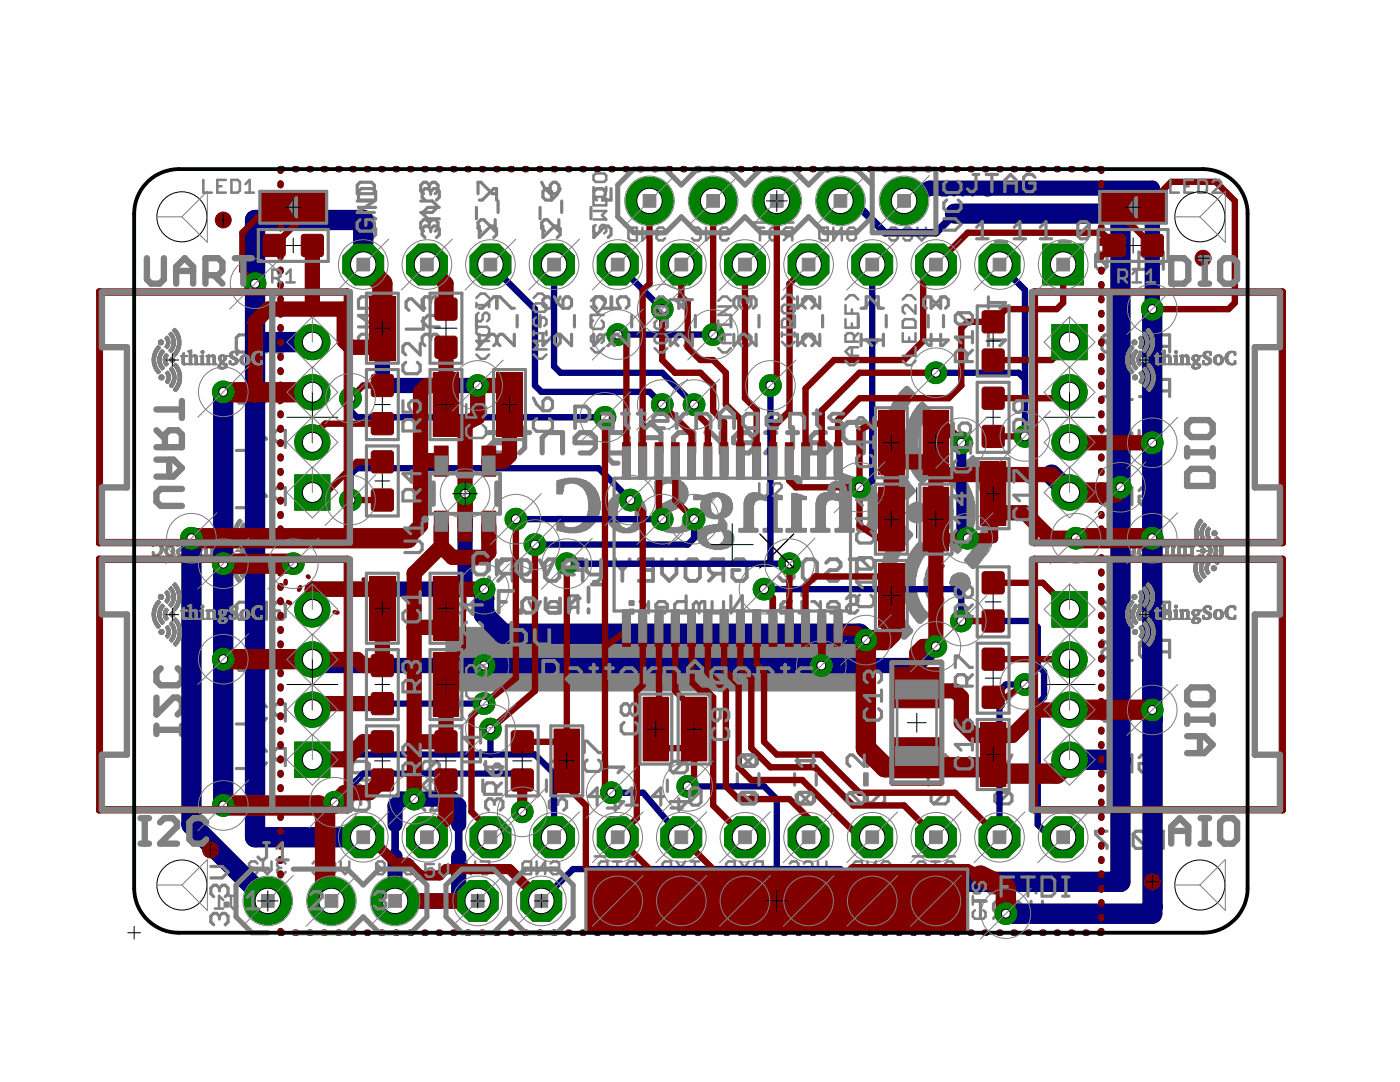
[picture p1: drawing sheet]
<svg xmlns="http://www.w3.org/2000/svg" width="279mm" height="216mm" viewBox="0 0 279 216" stroke-linecap="round" stroke-linejoin="round" font-family="sans-serif">
<path d="M183 97.3v10.1M47.1 109.9h2.5M48.4 108.7v2.5M177.9 102.3h10.1M238.8 109.9h2.6M240.1 108.7v2.5" fill="none" stroke="#000" stroke-width=".2"/>
<g fill="none" stroke="#808080" stroke-width=".63">
<path d="M71.5 38.2l.6-.6h2.3l.6 .6v1.7h-3.5zM86 38.2l.5-.6h.6l.6 .6v1.1l-.6 .6M86 38.2l-.6-.6h-.6l-.6 .6v1.1l.6 .6M86 38.2v.6M95.7 39.9h.5l2.3-2.3h.6v2.3M108.4 38.2l.5-.6h.6l.6 .6v1.7h-1.2l-.5-.6zM111.8 37.6l-.6 1.2-1.1 1.1M121.9 37.6v2.3h-1.7l.6-1.1v-.6l-.6-.6h-1.1l-.6 .6v1.1l.6 .6M71.5 59.8l.6-.6h2.3l.6 .6v1.7h-3.5zM74.4 45.1l.6 .6v1.1l-.6 .6h-2.3l-.6-.6v-1.1l.6-.6h1.2v1.1M75 41.4h-3.5l3.5 2.3h-3.5M86 45.7l.5-.6h.6l.6 .6v1.1l-.6 .6"/>
<path d="M86 59.8l.5-.6h.6l.6 .6v1.1l-.6 .6M86 45.7l-.6-.6h-.6l-.6 .6v1.1l.6 .6M86 59.8l-.6-.6h-.6l-.6 .6v1.1l.6 .6M86 45.7v.5M86 59.8v.6M87.7 41.4h-2.3l-1.2 1.1 1.2 1.2h2.3M95.1 41.4v2.3M95.7 45.1v2.3l2.3-2.3h.5l.6 .6v1.1l-.6 .6M107.8 41.4v2.3M108.4 45.1v2.3l2.2-2.3h.6l.6 .6v1.1l-.6 .6M108.4 59.8l.5-.6h.6l.6 .6v1.7h-1.2l-.5-.6zM111.8 59.2l-.6 1.2-1.1 1.1"/>
<path d="M117.9 41.4v2.3M118.5 45.1v2.3l2.3-2.3h.6l.5 .6v1.1l-.5 .6M121.9 59.2v2.3h-1.7l.6-1.1v-.6l-.6-.6h-1.1l-.6 .6v1.1l.6 .6M135.5 59.2v2.3l1.7-1.7h-3.4M148.2 59.8l-.6-.6h-.6l-.5 .6v1.1l.5 .6M148.2 59.8l.5-.6h.6l.6 .6v1.1l-.6 .6M148.2 59.8v.6M159.2 59.2v2.3l2.2-2.3h.6l.6 .6v1.1l-.6 .6M185.8 59.2v2.3l2.3-2.3h.6l.6 .6v1.1l-.6 .6M197.3 59.2v2.3M218.7 50.9l.5-.6h1.2l.5 .6v2.3M218.7 50.9v2.3l.5 .5h1.2l.5-.5"/>
<path d="M218.7 50.9l2.2 2.3M222.4 54.3h2.3M226.1 53.7h2.3M228.4 51.5l-1.1-1.2v3.4M232.2 52.6h-1.8l-.5-.6v-1.1l.5-.6h1.8v3.4M47.2 77.6l.5-.6h1.2l.5 .6v2.2l-.5 .6h-1.2l-.5-.6M47.2 67.4l.5-.6h1.7v3.5h-1.7l-.5-.6zM50.9 77.6l.6-.6h1.1l.6 .6v2.2l-.6 .6h-1.1l-.6-.6M50.9 66.8v3.5l2.3-3.5v3.5M54.7 67.4l.5-.6h1.2l.5 .6v2.3l-.5 .6h-1.2l-.5-.6v-1.2h1.1M54.7 77v2.3l1.1 1.1 1.1-1.1v-2.3M74.4 66.7l.6 .6v1.1l-.6 .6h-2.3l-.6-.6v-1.1l.6-.6h1.2v1.1"/>
<path d="M75 62.9h-3.5l3.5 2.3h-3.5M86 67.3l.5-.6h.6l.6 .6v1.1l-.6 .6M86 67.3l-.6-.6h-.6l-.6 .6v1.1l.6 .6M86 67.3v.5M87.7 62.9h-2.3l-1.2 1.2 1.2 1.1h2.3M95.1 62.9v2.3M95.7 66.7v2.3l2.3-2.3h.5l.6 .6v1.1l-.6 .6M95.7 61.5h.5l2.3-2.3h.6v2.3M107.8 62.9v2.3M108.4 66.7v2.3l2.2-2.3h.6l.6 .6v1.1l-.6 .6M117.9 62.9v2.3M118.5 66.7v2.3l2.3-2.3h.6l.5 .6v1.1l-.5 .6"/>
<path d="M133.2 62.9v2.3M133.8 66.7v2.3l2.2-2.3h.6l.6 .6v1.1l-.6 .6M145.9 62.9v2.3M146.5 66.7v2.3l2.2-2.3h.6l.6 .6v1.1l-.6 .6M158.6 62.9v2.3M159.2 66.7v2.3l2.2-2.3h.6l.6 .6v1.1l-.6 .6M171.3 62.9v2.3M171.9 61.5h.5l2.3-2.3h.6v2.3M171.9 67.8h3.4l-1.2 1.2M171.9 66.7v2.3M185.3 62.9v2.3M185.8 67.8h3.5l-1.2 1.2"/>
<path d="M185.8 66.7v2.3M196.7 62.9v2.3M197.3 67.8h3.4l-1.2 1.2M197.3 66.7v2.3M197.3 60.4h3.4l-1.2 1.1M219.9 67.4l.6-.6h1.1l.6 .6v2.3M219.9 67.4v2.3l.6 .6h1.1l.6-.6M219.9 67.4l2.3 2.3M219.9 79.1h2.3M222.2 76.9l-1.1-1.2v3.4M223.7 70.8h2.3M223.7 79.7h2.3"/>
<path d="M227.4 70.3h2.3M227.4 79.1h2.3M229.7 68l-1.1-1.2v3.5M229.7 76.9l-1.1-1.2v3.4M233.4 69.1h-1.7l-.6-.6v-1.1l.6-.6h1.7v3.5M233.4 78h-1.7l-.6-.6v-1.1l.6-.6h1.7v3.4M43.4 86.4l.6-.5h1.1l.6 .5v2.3M43.4 86.4v2.3l.6 .6h1.1l.6-.6M43.4 86.4l2.3 2.3M45.7 98.4l-1.1-1.1v3.4M47.2 89.9h2.2M50.9 99h2.3l-1.7-1.7v3.4"/>
<path d="M50.9 87.6h2.3l-1.7-1.7v3.4M56.9 88.2h-1.7l-.5-.6v-1.2l.5-.5h1.7v3.4M56.9 99.6h-1.7l-.5-.6v-1.1l.5-.6h1.7v3.4M219.9 86.4l.5-.5h1.2l.5 .5v2.3l-.5 .6h-1.2l-.5-.6M219.9 97.9l.5-.6h1.7v3.4h-1.7l-.5-.5zM223.6 86.4l.6-.5h1.1l.6 .5v2.3l-.6 .6h-1.1l-.6-.6M223.6 97.3v3.4l2.3-3.4v3.4M227.3 85.9v2.3l1.2 1.1 1.1-1.1v-2.3M227.3 97.9l.6-.6h1.1l.6 .6v2.3l-.6 .5h-1.1l-.6-.5v-1.2h1.2M43.4 100.7h2.3M47.2 101.3h2.2M90.6 119.5l.6-.6h1.1l.6 .6v2.3"/>
<path d="M90.6 119.5v2.3l.6 .5h1.1l.6-.5M90.6 119.5l2.3 2.3M98.5 119.5l-.6-.6h-1.1l-.6 .6v.5l.6 .6M136.9 118.9v3.4h-1.7l-.6-.5v-1.2l.6-.6h1.7M145.9 118.9v3.4l2.2-3.4v3.4M154.4 118.9h-.6v3.4M160 118.3v.6M168.9 119.5l.6-.6h1.1l.6 .6v.5l-.6 .6h-1.1l-.6 .6v.6l.6 .5h1.1l.6-.5M47.2 130.9l.5-.6h1.2l.5 .6v2.3l-.5 .6h-1.2l-.5-.6M47.7 120.2h1.7v3.4h-1.7l-.5-.6v-2.3zM50.9 120.2v3.4l2.3-3.4v3.4M50.9 130.9l.6-.6h1.1l.6 .6v2.3l-.6 .6h-1.1l-.6-.6"/>
<path d="M54.7 120.7l.5-.5h1.2l.5 .5v2.3l-.5 .6h-1.2l-.5-.6v-1.1h1.1M54.7 130.3v2.3l1.1 1.2 1.1-1.2v-2.3M94.2 121.8h.6v.5h-.6zM96.8 120.6l-.6 .6v.6l.6 .5h1.1l.6-.5M96.8 120.6h.6M103.5 121.8h.6v.5h-.6zM105.6 120l1.1 2.3 1.2-2.3M111.6 121.2h-2.3v-.6l.6-.6h1.1l.6 .6v1.2l-.6 .5h-1.1M114.2 121.2l-1.1 1.1M115.3 121.2h-1.7l-.5-.6v-1.1l.5-.6h1.7v3.4M125.8 121.8h.5v.5h-.5zM125.8 120h.5v.6h-.5z"/>
<path d="M127.7 120h.6l1.1 1.2M129.4 120v2.3M133.2 121.2h-2.3v-.6l.6-.6h1.1l.6 .6v1.2l-.6 .5h-1.1M139.5 120.6l.6-.6h.6v2.3M139.5 120.6v1.7M139.5 120.6l-.6-.6-.5 .6v1.7M142.1 120v2.3h1.7l.6-.5v-1.8M153.2 122.3h1.2M157.5 120h-1.1l-.6 .6v1.7h1.7l.6-.5-.6-.6h-1.7M159.5 122.3h1.1M160.6 120h-.6v2.3M162 120h.6l1.1 1.2"/>
<path d="M163.7 120v2.3M167.5 121.2h-2.3v-.6l.6-.6h1.1l.6 .6v1.2l-.6 .5h-1.1M219.9 127.8l1.2 .5 1.1 1.2M220.5 129.5h1.7v1.1l-.6 .6h-1.1l-.6-.6v-.5zM222.2 120.2h-2.3v.5l2.3 2.3v.6M223.7 124.2h2.3M223.7 131.8h2.3M227.4 120.7l.6-.5h1.1l.6 .5v2.3M227.4 120.7v2.3l.6 .6h1.1l.6-.6M227.4 128.3l.6-.5h1.1l.6 .5v2.3M227.4 128.3v2.3l.6 .6h1.1l.6-.6M227.4 120.7l2.3 2.3"/>
<path d="M227.4 128.3l2.3 2.3M233.4 122.4h-1.7l-.6-.5v-1.2l.6-.5h1.7v3.4M233.4 130.1h-1.7l-.6-.6v-1.2l.6-.5h1.7v3.4M43.4 143.9h2.3M43.4 149.9l.6-.5h1.1l.6 .5v2.3M43.4 149.9v2.3l.6 .6h1.1l.6-.6M43.4 149.9l2.3 2.3M45.7 141.6l-1.1-1.1v3.4M47.2 144.5h2.2M47.2 153.4h2.2M51.5 142.2l-.6 .5v.6l.6 .6h1.1l.6-.6M51.5 151.1l-.6 .5v.6l.6 .6h1.1l.6-.6"/>
<path d="M51.5 142.2h.5M51.5 151.1h.5M53.2 141l-.6-.5h-1.1l-.6 .5v.6l.6 .6M53.2 149.9l-.6-.5h-1.1l-.6 .5v.6l.6 .6M56.9 142.7h-1.7l-.5-.5v-1.2l.5-.5h1.7v3.4M56.9 151.6h-1.7l-.5-.5v-1.2l.5-.5h1.7v3.4M70.3 152.5l.5-.6h2.3l.6 .6v1.7h-3.4zM73.1 159.4l.6 .6v1.1l-.6 .6h-2.3l-.5-.6v-1.1l.5-.6h1.2v1.1M73.7 155.6h-3.4l3.4 2.3h-3.4M87.1 151.9l.6 .6v1.1l-.6 .6h-2.3M87.1 151.9h-2.3l-.6 .6v1.1l.6 .6M87.1 151.9l-2.3 2.3"/>
<path d="M87.7 159.4v2.3h-1.7l.5-1.2v-.5l-.5-.6h-1.2l-.6 .6v1.1l.6 .6M87.7 155.6h-2.3l-1.2 1.2 1.2 1.1h2.3M96.4 155.6v2.3M96.9 151.9v2.3M96.9 153.1h3.5l-1.2 1.1M98.7 160l-.6-.6h-.6l-.6 .6v1.1l.6 .6M98.7 160l.5-.6h.6l.6 .6v1.1l-.6 .6M98.7 160v.5M109.1 155.6v2.3M111.3 160l.6-.6h.6l.6 .6v1.1l-.6 .6M111.3 160l-.5-.6h-.6l-.6 .6v1.1l.6 .6M111.3 160v.5"/>
<path d="M112.5 151.9l.6 .6v1.1l-.6 .6h-2.3M112.5 151.9h-2.3l-.6 .6v1.1l.6 .6M112.5 151.9l-2.3 2.3M120.5 155.6v2.3M121.1 153.1h3.4l-1.2 1.1M121.1 151.9v2.3M122.8 159.4v2.3l1.7-1.7h-3.4M133.2 155.6v2.3M135.5 159.4v2.3l1.7-1.7h-3.4M136.6 151.9l.6 .6v1.1l-.6 .6h-2.3M136.6 151.9h-2.3l-.5 .6v1.1l.5 .6M136.6 151.9l-2.3 2.3"/>
<path d="M147.2 154.4v2.3M150.6 150.6h-2.3l-.6 .6v1.2l.6 .5M150.6 158.1l.6 .6v1.1l-.6 .6h-2.3M150.6 150.6l.6 .6v1.2l-.6 .5h-2.3M150.6 158.1h-2.3l-.6 .6v1.1l.6 .6M150.6 158.1l-2.3 2.3M150.6 150.6l-2.3 2.3M158.6 154.4v2.3M159.2 150.6v2.3M159.2 151.8h3.4l-1.2 1.1M162 158.1h-2.3l-.5 .6v1.1l.5 .6M162 158.1l.6 .6v1.1l-.6 .6h-2.3"/>
<path d="M162 158.1l-2.3 2.3M172.6 154.4v2.3M173.1 150.6v2.3l2.3-2.3h.6l.6 .6v1.2l-.6 .5M176 158.1l.6 .6v1.1l-.6 .6h-2.3M176 158.1h-2.3l-.6 .6v1.1l.6 .6M176 158.1l-2.3 2.3M185.3 154.4v2.3M187.5 151.2l-.5-.6h-.6l-.6 .6v1.2l.6 .5M187.5 151.2l.6-.6h.6l.6 .6v1.2l-.6 .5M187.5 151.2v.6M188.7 158.1h-2.3l-.6 .6v1.1l.6 .6M188.7 158.1l.6 .6v1.1l-.6 .6h-2.3"/>
<path d="M188.7 158.1l-2.3 2.3M198 154.4v2.3M198.5 151.2l.6-.6h.6l.5 .6v1.7h-1.1l-.6-.5zM201.4 158.1l-2.3 2.3M201.4 158.1l.6 .6v1.1l-.6 .6h-2.3M201.4 158.1h-2.3l-.6 .6v1.1l.6 .6M202 150.6l-.6 1.2-1.2 1.1M219.9 141l.5-.5h1.2l.5 .5v2.3l-.5 .6h-1.2l-.5-.6M220.4 150.6h1.7v3.5h-1.7l-.5-.6v-2.3zM223.6 141l.6-.5h1.1l.6 .5v2.3l-.6 .6h-1.1l-.6-.6M223.6 150.6v3.5l2.3-3.5v3.5M227.3 151.2l.6-.6h1.1l.6 .6v2.3l-.6 .6h-1.1l-.6-.6v-1.2h1.2"/>
<path d="M227.3 140.5v2.2l1.2 1.2 1.1-1.2v-2.2M194.4 174.8h1.1M194.4 178.2h1.1M194.5 179.8h2.3M195 174.8v3.4M195.7 179.8v3.5M197.6 174.8h1.7v3.4h-1.7l-.6-.6v-2.3zM200.7 174.8h2.3M201.9 174.8v3.4M204.5 174.8h2.3v3.4M205.6 176.5h1.2M205.8 179.8v2.9l.5 .6h1.2l.5-.6v-2.9"/>
<path d="M220.9 165.9h-2.2v.5l2.2 2.3v.6M222.4 169.9h2.3M226.1 166.4l.6-.5h1.2l.5 .5v2.3M226.1 166.4v2.3l.6 .6h1.2l.5-.6M226.1 166.4l2.3 2.3M232.2 168.1h-1.8l-.5-.5v-1.2l.5-.5h1.8v3.4M199.4 182.1l-1.1 1.2M200.6 182.1h-1.8l-.5-.6v-1.1l.5-.6h1.8v3.5M202 183.3v-2.3l1.2-1.2 1.1 1.2v2.3M202 181.5h2.3"/>
</g>
<g fill="#808080" stroke="#808080" stroke-width=".2">
<path d="M89 125.2h82.5v12.7h-82.5z"/>
<path d="M180.1 127.4h.6v.1h-.6z"/>
<path d="M180 127.3h.9v.1h-.9z"/>
<path d="M179.9 127.1h1.1v.2h-1.1z"/>
<path d="M179.7 127h1.4v.1h-1.4z"/>
<path d="M179.6 126.9h1.7v.1h-1.7z"/>
<path d="M179.5 126.8h1.9v.1h-1.9z"/>
<path d="M179.3 126.6h2.2v.2h-2.2z"/>
<path d="M179.2 126.5h2.4v.1h-2.4z"/>
<path d="M179.1 126.4h2.7v.1h-2.7z"/>
<path d="M179 126.3h2.9v.1h-2.9z"/>
<path d="M179 126.1h3v.2h-3z"/>
<path d="M178.8 126h3.3v.1h-3.3z"/>
<path d="M178.7 125.9h3.4v.1h-3.4z"/>
<path d="M178.6 125.8h3.5v.1h-3.5z"/>
<path d="M178.6 125.6h3.5v.2h-3.5z"/>
<path d="M178.5 125.5h3.5v.1h-3.5z"/>
<path d="M178.3 125.4h3.6v.1h-3.6z"/>
<path d="M178.3 125.2h3.5v.2h-3.5z"/>
<path d="M178.2 125.1h3.4v.1h-3.4z"/>
<path d="M178.1 125h3.5v.1h-3.5z"/>
<path d="M178.1 124.9h3.4v.1h-3.4z"/>
<path d="M177.9 124.7h3.5v.2h-3.5z"/>
<path d="M177.8 124.6h3.5v.1h-3.5z"/>
<path d="M177.8 124.5h3.3v.1h-3.3z"/>
<path d="M177.7 124.4h3.4v.1h-3.4z"/>
<path d="M183.3 124.2h.6v.2h-.6z"/>
<path d="M177.7 124.2h3.3v.2h-3.3z"/>
<path d="M183.2 124.1h.8v.1h-.8z"/>
<path d="M177.6 124.1h3.3v.1h-3.3z"/>
<path d="M183 124h1.2v.1h-1.2z"/>
<path d="M177.4 124h3.3v.1h-3.3z"/>
<path d="M182.9 123.8h1.4v.2h-1.4z"/>
<path d="M177.4 123.8h3.3v.2h-3.3z"/>
<path d="M182.8 123.7h1.6v.1h-1.6z"/>
<path d="M177.3 123.7h3.3v.1h-3.3z"/>
<path d="M182.8 123.6h1.8v.1h-1.8z"/>
<path d="M177.3 123.6h3.2v.1h-3.2z"/>
<path d="M182.6 123.5h2.1v.1h-2.1z"/>
<path d="M177.3 123.5h3.2v.1h-3.2z"/>
<path d="M182.5 123.3h2.3v.2h-2.3z"/>
<path d="M177.2 123.3h3.2v.2h-3.2z"/>
<path d="M182.4 123.2h2.5v.1h-2.5z"/>
<path d="M177.2 123.2h3v.1h-3z"/>
<path d="M182.3 123.1h2.8v.1h-2.8z"/>
<path d="M177.1 123.1h3.1v.1h-3.1z"/>
<path d="M182.3 123h2.9v.1h-2.9z"/>
<path d="M176.9 123h3.2v.1h-3.2z"/>
<path d="M182.1 122.8h3.2v.2h-3.2z"/>
<path d="M176.9 122.8h3.2v.2h-3.2z"/>
<path d="M182 122.7h3.3v.1h-3.3z"/>
<path d="M176.8 122.7h3.2v.1h-3.2z"/>
<path d="M182 122.6h3.3v.1h-3.3z"/>
<path d="M176.8 122.6h3.1v.1h-3.1z"/>
<path d="M181.9 122.4h3.3v.2h-3.3z"/>
<path d="M176.8 122.4h3.1v.2h-3.1z"/>
<path d="M181.8 122.3h3.4v.1h-3.4z"/>
<path d="M176.7 122.3h3v.1h-3z"/>
<path d="M181.8 122.2h3.3v.1h-3.3z"/>
<path d="M176.7 122.2h3v.1h-3z"/>
<path d="M181.6 122.1h3.3v.1h-3.3z"/>
<path d="M176.6 122.1h3v.1h-3z"/>
<path d="M181.6 121.9h3.2v.2h-3.2z"/>
<path d="M176.6 121.9h3v.2h-3z"/>
<path d="M181.5 121.8h3.2v.1h-3.2z"/>
<path d="M176.6 121.8h2.9v.1h-2.9z"/>
<path d="M181.5 121.7h3.1v.1h-3.1z"/>
<path d="M176.4 121.7h3.1v.1h-3.1z"/>
<path d="M181.4 121.6h3v.1h-3z"/>
<path d="M176.4 121.6h3.1v.1h-3.1z"/>
<path d="M181.4 121.4h3v.2h-3z"/>
<path d="M176.3 121.4h3v.2h-3z"/>
<path d="M181.3 121.3h3v.1h-3z"/>
<path d="M176.3 121.3h3v.1h-3z"/>
<path d="M186.6 121.2h.2v.1h-.2z"/>
<path d="M181.3 121.2h2.9v.1h-2.9z"/>
<path d="M176.3 121.2h2.9v.1h-2.9z"/>
<path d="M186.5 121.1h.6v.1h-.6z"/>
<path d="M181.1 121.1h3.1v.1h-3.1z"/>
<path d="M176.2 121.1h3v.1h-3z"/>
<path d="M186.3 120.9h.9v.2h-.9z"/>
<path d="M181.1 120.9h2.9v.2h-2.9z"/>
<path d="M176.2 120.9h2.9v.2h-2.9z"/>
<path d="M186.2 120.8h1.1v.1h-1.1z"/>
<path d="M181 120.8h3v.1h-3z"/>
<path d="M176.2 120.8h2.9v.1h-2.9z"/>
<path d="M186.1 120.7h1.4v.1h-1.4z"/>
<path d="M181 120.7h2.9v.1h-2.9z"/>
<path d="M176.2 120.7h2.9v.1h-2.9z"/>
<path d="M185.9 120.5h1.7v.2h-1.7z"/>
<path d="M180.9 120.5h2.9v.2h-2.9z"/>
<path d="M176.2 120.5h2.8v.2h-2.8z"/>
<path d="M185.9 120.4h1.8v.1h-1.8z"/>
<path d="M180.9 120.4h2.9v.1h-2.9z"/>
<path d="M176 120.4h3v.1h-3z"/>
<path d="M185.8 120.3h2.1v.1h-2.1z"/>
<path d="M180.7 120.3h3v.1h-3z"/>
<path d="M176 120.3h3v.1h-3z"/>
<path d="M185.7 120.2h2.3v.1h-2.3z"/>
<path d="M180.7 120.2h3v.1h-3z"/>
<path d="M176 120.2h3v.1h-3z"/>
<path d="M185.6 120h2.5v.2h-2.5z"/>
<path d="M180.7 120h2.8v.2h-2.8z"/>
<path d="M175.9 120h2.9v.2h-2.9z"/>
<path d="M185.4 119.9h2.8v.1h-2.8z"/>
<path d="M180.6 119.9h2.9v.1h-2.9z"/>
<path d="M175.9 119.9h2.9v.1h-2.9z"/>
<path d="M185.4 119.8h3v.1h-3z"/>
<path d="M180.6 119.8h2.9v.1h-2.9z"/>
<path d="M175.9 119.8h2.8v.1h-2.8z"/>
<path d="M185.3 119.7h3.1v.1h-3.1z"/>
<path d="M180.6 119.7h2.8v.1h-2.8z"/>
<path d="M175.9 119.7h2.8v.1h-2.8z"/>
<path d="M185.3 119.5h3.1v.2h-3.1z"/>
<path d="M180.6 119.5h2.8v.2h-2.8z"/>
<path d="M175.8 119.5h2.9v.2h-2.9z"/>
<path d="M185.3 119.4h3.1v.1h-3.1z"/>
<path d="M180.5 119.4h2.8v.1h-2.8z"/>
<path d="M175.8 119.4h2.9v.1h-2.9z"/>
<path d="M185.2 119.3h3v.1h-3z"/>
<path d="M180.5 119.3h2.8v.1h-2.8z"/>
<path d="M175.8 119.3h2.8v.1h-2.8z"/>
<path d="M185.2 119.1h2.9v.2h-2.9z"/>
<path d="M180.4 119.1h2.8v.2h-2.8z"/>
<path d="M175.8 119.1h2.8v.2h-2.8z"/>
<path d="M185.1 119h3v.1h-3z"/>
<path d="M180.4 119h2.8v.1h-2.8z"/>
<path d="M175.8 119h2.8v.1h-2.8z"/>
<path d="M185.1 118.9h3v.1h-3z"/>
<path d="M180.4 118.9h2.8v.1h-2.8z"/>
<path d="M175.8 118.9h2.8v.1h-2.8z"/>
<path d="M184.9 118.8h3.1v.1h-3.1z"/>
<path d="M180.4 118.8h2.6v.1h-2.6z"/>
<path d="M175.8 118.8h2.7v.1h-2.7z"/>
<path d="M184.9 118.6h3v.2h-3z"/>
<path d="M180.4 118.6h2.6v.2h-2.6z"/>
<path d="M175.7 118.6h2.8v.2h-2.8z"/>
<path d="M184.9 118.5h2.8v.1h-2.8z"/>
<path d="M180.2 118.5h2.8v.1h-2.8z"/>
<path d="M175.7 118.5h2.8v.1h-2.8z"/>
<path d="M184.8 118.4h2.9v.1h-2.9z"/>
<path d="M180.2 118.4h2.8v.1h-2.8z"/>
<path d="M175.7 118.4h2.8v.1h-2.8z"/>
<path d="M184.8 118.3h2.8v.1h-2.8z"/>
<path d="M180.2 118.3h2.7v.1h-2.7z"/>
<path d="M175.5 118.3h3v.1h-3z"/>
<path d="M191 118.1h1.2v.2h-1.2z"/>
<path d="M184.8 118.1h2.8v.2h-2.8z"/>
<path d="M180.2 118.1h2.7v.2h-2.7z"/>
<path d="M175.5 118.1h3v.2h-3z"/>
<path d="M190.8 118h1.6v.1h-1.6z"/>
<path d="M184.7 118h2.8v.1h-2.8z"/>
<path d="M180.2 118h2.7v.1h-2.7z"/>
<path d="M175.5 118h3v.1h-3z"/>
<path d="M190.5 117.9h2.2v.1h-2.2z"/>
<path d="M184.7 117.9h2.8v.1h-2.8z"/>
<path d="M180.2 117.9h2.7v.1h-2.7z"/>
<path d="M175.5 117.9h3v.1h-3z"/>
<path d="M190.3 117.8h2.6v.1h-2.6z"/>
<path d="M184.7 117.8h2.6v.1h-2.6z"/>
<path d="M180.2 117.8h2.7v.1h-2.7z"/>
<path d="M175.5 117.8h2.8v.1h-2.8z"/>
<path d="M190.1 117.6h3v.2h-3z"/>
<path d="M184.7 117.6h2.6v.2h-2.6z"/>
<path d="M180.1 117.6h2.8v.2h-2.8z"/>
<path d="M175.5 117.6h2.8v.2h-2.8z"/>
<path d="M190 117.5h3.2v.1h-3.2z"/>
<path d="M184.7 117.5h2.5v.1h-2.5z"/>
<path d="M180.1 117.5h2.8v.1h-2.8z"/>
<path d="M175.5 117.5h2.8v.1h-2.8z"/>
<path d="M190 117.4h3.3v.1h-3.3z"/>
<path d="M184.7 117.4h2.5v.1h-2.5z"/>
<path d="M180.1 117.4h2.7v.1h-2.7z"/>
<path d="M175.5 117.4h2.8v.1h-2.8z"/>
<path d="M189.9 117.2h3.4v.2h-3.4z"/>
<path d="M184.6 117.2h2.6v.2h-2.6z"/>
<path d="M180.1 117.2h2.7v.2h-2.7z"/>
<path d="M175.5 117.2h2.8v.2h-2.8z"/>
<path d="M189.8 117.1h3.6v.1h-3.6z"/>
<path d="M184.6 117.1h2.6v.1h-2.6z"/>
<path d="M180.1 117.1h2.5v.1h-2.5z"/>
<path d="M175.5 117.1h2.8v.1h-2.8z"/>
<path d="M189.8 117h3.6v.1h-3.6z"/>
<path d="M184.6 117h2.6v.1h-2.6z"/>
<path d="M180.1 117h2.5v.1h-2.5z"/>
<path d="M175.5 117h2.8v.1h-2.8z"/>
<path d="M189.8 116.9h3.6v.1h-3.6z"/>
<path d="M184.4 116.9h2.8v.1h-2.8z"/>
<path d="M180.1 116.9h2.5v.1h-2.5z"/>
<path d="M175.5 116.9h2.8v.1h-2.8z"/>
<path d="M189.8 116.7h3.8v.2h-3.8z"/>
<path d="M184.4 116.7h2.7v.2h-2.7z"/>
<path d="M180.1 116.7h2.5v.2h-2.5z"/>
<path d="M175.5 116.7h2.8v.2h-2.8z"/>
<path d="M189.8 116.6h3.8v.1h-3.8z"/>
<path d="M184.4 116.6h2.7v.1h-2.7z"/>
<path d="M180.1 116.6h2.5v.1h-2.5z"/>
<path d="M175.5 116.6h2.8v.1h-2.8z"/>
<path d="M189.6 116.5h4v.1h-4z"/>
<path d="M184.4 116.5h2.7v.1h-2.7z"/>
<path d="M180.1 116.5h2.5v.1h-2.5z"/>
<path d="M175.5 116.5h2.8v.1h-2.8z"/>
<path d="M189.6 116.4h4.1v.1h-4.1z"/>
<path d="M184.4 116.4h2.7v.1h-2.7z"/>
<path d="M180.1 116.4h2.5v.1h-2.5z"/>
<path d="M175.5 116.4h2.8v.1h-2.8z"/>
<path d="M189.5 116.2h4.2v.2h-4.2z"/>
<path d="M184.4 116.2h2.7v.2h-2.7z"/>
<path d="M180.1 116.2h2.5v.2h-2.5z"/>
<path d="M175.5 116.2h2.8v.2h-2.8z"/>
<path d="M189.5 116.1h4.1v.1h-4.1z"/>
<path d="M184.4 116.1h2.7v.1h-2.7z"/>
<path d="M180.1 116.1h2.5v.1h-2.5z"/>
<path d="M175.5 116.1h2.8v.1h-2.8z"/>
<path d="M189.6 116h4v.1h-4z"/>
<path d="M184.4 116h2.7v.1h-2.7z"/>
<path d="M180.1 116h2.5v.1h-2.5z"/>
<path d="M175.5 116h2.8v.1h-2.8z"/>
<path d="M189.6 115.8h4v.2h-4z"/>
<path d="M184.4 115.8h2.7v.2h-2.7z"/>
<path d="M180.1 115.8h2.5v.2h-2.5z"/>
<path d="M175.5 115.8h2.8v.2h-2.8z"/>
<path d="M189.8 115.7h3.8v.1h-3.8z"/>
<path d="M184.4 115.7h2.7v.1h-2.7z"/>
<path d="M180.1 115.7h2.5v.1h-2.5z"/>
<path d="M175.5 115.7h2.8v.1h-2.8z"/>
<path d="M189.8 115.6h3.6v.1h-3.6z"/>
<path d="M184.4 115.6h2.8v.1h-2.8z"/>
<path d="M180.1 115.6h2.5v.1h-2.5z"/>
<path d="M175.5 115.6h2.8v.1h-2.8z"/>
<path d="M189.8 115.5h3.6v.1h-3.6z"/>
<path d="M184.4 115.5h2.8v.1h-2.8z"/>
<path d="M180.1 115.5h2.5v.1h-2.5z"/>
<path d="M175.5 115.5h2.8v.1h-2.8z"/>
<path d="M189.8 115.3h3.6v.2h-3.6z"/>
<path d="M184.6 115.3h2.6v.2h-2.6z"/>
<path d="M180.1 115.3h2.5v.2h-2.5z"/>
<path d="M175.5 115.3h2.8v.2h-2.8z"/>
<path d="M189.9 115.2h3.4v.1h-3.4z"/>
<path d="M184.6 115.2h2.6v.1h-2.6z"/>
<path d="M180.1 115.2h2.7v.1h-2.7z"/>
<path d="M175.5 115.2h2.8v.1h-2.8z"/>
<path d="M189.9 115.1h3.3v.1h-3.3z"/>
<path d="M184.7 115.1h2.5v.1h-2.5z"/>
<path d="M180.1 115.1h2.7v.1h-2.7z"/>
<path d="M175.5 115.1h2.8v.1h-2.8z"/>
<path d="M190 115h3.2v.1h-3.2z"/>
<path d="M184.7 115h2.5v.1h-2.5z"/>
<path d="M180.1 115h2.7v.1h-2.7z"/>
<path d="M175.5 115h2.8v.1h-2.8z"/>
<path d="M190.1 114.8h3v.2h-3z"/>
<path d="M184.7 114.8h2.6v.2h-2.6z"/>
<path d="M180.1 114.8h2.8v.2h-2.8z"/>
<path d="M175.5 114.8h2.8v.2h-2.8z"/>
<path d="M190.3 114.7h2.6v.1h-2.6z"/>
<path d="M184.7 114.7h2.6v.1h-2.6z"/>
<path d="M180.1 114.7h2.8v.1h-2.8z"/>
<path d="M175.5 114.7h2.8v.1h-2.8z"/>
<path d="M190.5 114.6h2.2v.1h-2.2z"/>
<path d="M184.7 114.6h2.8v.1h-2.8z"/>
<path d="M180.1 114.6h2.8v.1h-2.8z"/>
<path d="M175.7 114.6h2.8v.1h-2.8z"/>
<path d="M190.8 114.4h1.6v.2h-1.6z"/>
<path d="M184.7 114.4h2.8v.2h-2.8z"/>
<path d="M180.2 114.4h2.7v.2h-2.7z"/>
<path d="M175.7 114.4h2.8v.2h-2.8z"/>
<path d="M191 114.3h1.2v.1h-1.2z"/>
<path d="M184.8 114.3h2.8v.1h-2.8z"/>
<path d="M180.2 114.3h2.7v.1h-2.7z"/>
<path d="M175.7 114.3h2.8v.1h-2.8z"/>
<path d="M184.8 114.2h2.8v.1h-2.8z"/>
<path d="M180.2 114.2h2.7v.1h-2.7z"/>
<path d="M175.7 114.2h2.8v.1h-2.8z"/>
<path d="M184.8 114.1h2.9v.1h-2.9z"/>
<path d="M180.2 114.1h2.8v.1h-2.8z"/>
<path d="M175.7 114.1h2.8v.1h-2.8z"/>
<path d="M184.9 113.9h2.8v.2h-2.8z"/>
<path d="M180.2 113.9h2.8v.2h-2.8z"/>
<path d="M175.7 113.9h2.8v.2h-2.8z"/>
<path d="M184.9 113.8h3v.1h-3z"/>
<path d="M180.2 113.8h2.8v.1h-2.8z"/>
<path d="M175.8 113.8h2.7v.1h-2.7z"/>
<path d="M184.9 113.7h3.1v.1h-3.1z"/>
<path d="M180.4 113.7h2.6v.1h-2.6z"/>
<path d="M175.8 113.7h2.7v.1h-2.7z"/>
<path d="M185.1 113.6h2.9v.1h-2.9z"/>
<path d="M180.4 113.6h2.8v.1h-2.8z"/>
<path d="M175.8 113.6h2.8v.1h-2.8z"/>
<path d="M185.1 113.4h3v.2h-3z"/>
<path d="M180.4 113.4h2.8v.2h-2.8z"/>
<path d="M175.8 113.4h2.8v.2h-2.8z"/>
<path d="M194 113.3h.5v.1h-.5z"/>
<path d="M185.2 113.3h2.9v.1h-2.9z"/>
<path d="M180.4 113.3h2.8v.1h-2.8z"/>
<path d="M175.8 113.3h2.8v.1h-2.8z"/>
<path d="M193.8 113.2h.8v.1h-.8z"/>
<path d="M185.2 113.2h3v.1h-3z"/>
<path d="M180.5 113.2h2.8v.1h-2.8z"/>
<path d="M175.8 113.2h2.8v.1h-2.8z"/>
<path d="M193.7 113.1h1v.1h-1z"/>
<path d="M185.2 113.1h3.2v.1h-3.2z"/>
<path d="M180.5 113.1h2.8v.1h-2.8z"/>
<path d="M175.8 113.1h2.8v.1h-2.8z"/>
<path d="M193.6 112.9h1.2v.2h-1.2z"/>
<path d="M185.3 112.9h3.2v.2h-3.2z"/>
<path d="M180.5 112.9h2.9v.2h-2.9z"/>
<path d="M175.9 112.9h2.8v.2h-2.8z"/>
<path d="M193.4 112.8h1.6v.1h-1.6z"/>
<path d="M185.3 112.8h3.2v.1h-3.2z"/>
<path d="M180.6 112.8h2.8v.1h-2.8z"/>
<path d="M175.9 112.8h2.8v.1h-2.8z"/>
<path d="M193.3 112.7h1.8v.1h-1.8z"/>
<path d="M185.4 112.7h3v.1h-3z"/>
<path d="M180.6 112.7h2.8v.1h-2.8z"/>
<path d="M175.9 112.7h2.8v.1h-2.8z"/>
<path d="M193.2 112.5h2v.2h-2z"/>
<path d="M185.4 112.5h2.8v.2h-2.8z"/>
<path d="M180.6 112.5h2.9v.2h-2.9z"/>
<path d="M175.9 112.5h2.9v.2h-2.9z"/>
<path d="M193.1 112.4h2.2v.1h-2.2z"/>
<path d="M185.6 112.4h2.5v.1h-2.5z"/>
<path d="M180.7 112.4h2.8v.1h-2.8z"/>
<path d="M175.9 112.4h2.9v.1h-2.9z"/>
<path d="M192.9 112.3h2.6v.1h-2.6z"/>
<path d="M185.7 112.3h2.3v.1h-2.3z"/>
<path d="M180.7 112.3h3v.1h-3z"/>
<path d="M176 112.3h2.8v.1h-2.8z"/>
<path d="M192.8 112.2h2.8v.1h-2.8z"/>
<path d="M185.8 112.2h2.1v.1h-2.1z"/>
<path d="M180.7 112.2h3v.1h-3z"/>
<path d="M176 112.2h3v.1h-3z"/>
<path d="M192.7 112h2.9v.2h-2.9z"/>
<path d="M185.9 112h1.8v.2h-1.8z"/>
<path d="M180.9 112h2.9v.2h-2.9z"/>
<path d="M176.2 112h2.8v.2h-2.8z"/>
<path d="M192.6 111.9h3.1v.1h-3.1z"/>
<path d="M185.9 111.9h1.7v.1h-1.7z"/>
<path d="M180.9 111.9h2.9v.1h-2.9z"/>
<path d="M176.2 111.9h2.8v.1h-2.8z"/>
<path d="M192.6 111.8h3.3v.1h-3.3z"/>
<path d="M186.1 111.8h1.4v.1h-1.4z"/>
<path d="M181 111.8h2.9v.1h-2.9z"/>
<path d="M176.2 111.8h2.9v.1h-2.9z"/>
<path d="M192.6 111.7h3.4v.1h-3.4z"/>
<path d="M186.1 111.7h1.2v.1h-1.2z"/>
<path d="M181 111.7h2.9v.1h-2.9z"/>
<path d="M176.2 111.7h2.9v.1h-2.9z"/>
<path d="M192.6 111.5h3.4v.2h-3.4z"/>
<path d="M186.2 111.5h1v.2h-1z"/>
<path d="M181.1 111.5h2.9v.2h-2.9z"/>
<path d="M176.3 111.5h2.8v.2h-2.8z"/>
<path d="M192.7 111.4h3.4v.1h-3.4z"/>
<path d="M186.3 111.4h.8v.1h-.8z"/>
<path d="M181.1 111.4h2.9v.1h-2.9z"/>
<path d="M176.3 111.4h2.8v.1h-2.8z"/>
<path d="M192.8 111.3h3.4v.1h-3.4z"/>
<path d="M186.6 111.3h.4v.1h-.4z"/>
<path d="M181.3 111.3h2.9v.1h-2.9z"/>
<path d="M176.3 111.3h2.9v.1h-2.9z"/>
<path d="M192.9 111.1h3.3v.2h-3.3z"/>
<path d="M181.3 111.1h3v.2h-3z"/>
<path d="M176.3 111.1h3v.2h-3z"/>
<path d="M193.1 111h3.3v.1h-3.3z"/>
<path d="M181.3 111h3.1v.1h-3.1z"/>
<path d="M176.4 111h2.9v.1h-2.9z"/>
<path d="M193.1 110.9h3.4v.1h-3.4z"/>
<path d="M181.4 110.9h3v.1h-3z"/>
<path d="M176.4 110.9h3.1v.1h-3.1z"/>
<path d="M193.2 110.8h3.3v.1h-3.3z"/>
<path d="M181.4 110.8h3.2v.1h-3.2z"/>
<path d="M176.6 110.8h2.9v.1h-2.9z"/>
<path d="M193.3 110.6h3.3v.2h-3.3z"/>
<path d="M181.5 110.6h3.2v.2h-3.2z"/>
<path d="M176.6 110.6h2.9v.2h-2.9z"/>
<path d="M193.4 110.5h3.3v.1h-3.3z"/>
<path d="M181.5 110.5h3.3v.1h-3.3z"/>
<path d="M176.6 110.5h2.9v.1h-2.9z"/>
<path d="M193.6 110.4h3.1v.1h-3.1z"/>
<path d="M181.6 110.4h3.3v.1h-3.3z"/>
<path d="M176.7 110.4h2.9v.1h-2.9z"/>
<path d="M193.7 110.3h3.2v.1h-3.2z"/>
<path d="M190.9 110.3h.4v.1h-.4z"/>
<path d="M181.8 110.3h3.3v.1h-3.3z"/>
<path d="M176.7 110.3h3v.1h-3z"/>
<path d="M193.7 110.1h3.2v.2h-3.2z"/>
<path d="M190.8 110.1h.6v.2h-.6z"/>
<path d="M181.8 110.1h3.4v.2h-3.4z"/>
<path d="M176.8 110.1h2.9v.2h-2.9z"/>
<path d="M193.8 110h3.2v.1h-3.2z"/>
<path d="M190.6 110h.9v.1h-.9z"/>
<path d="M181.9 110h3.3v.1h-3.3z"/>
<path d="M176.8 110h3.1v.1h-3.1z"/>
<path d="M193.8 109.9h3.3v.1h-3.3z"/>
<path d="M190.5 109.9h1.2v.1h-1.2z"/>
<path d="M182 109.9h3.3v.1h-3.3z"/>
<path d="M176.8 109.9h3.1v.1h-3.1z"/>
<path d="M194 109.7h3.1v.2h-3.1z"/>
<path d="M190.4 109.7h1.4v.2h-1.4z"/>
<path d="M182 109.7h3.3v.2h-3.3z"/>
<path d="M176.9 109.7h3.1v.2h-3.1z"/>
<path d="M194.1 109.6h3.2v.1h-3.2z"/>
<path d="M190.3 109.6h1.6v.1h-1.6z"/>
<path d="M182.1 109.6h3.2v.1h-3.2z"/>
<path d="M176.9 109.6h3.1v.1h-3.1z"/>
<path d="M194.1 109.5h3.2v.1h-3.2z"/>
<path d="M190.1 109.5h1.8v.1h-1.8z"/>
<path d="M182.3 109.5h2.9v.1h-2.9z"/>
<path d="M177.1 109.5h3v.1h-3z"/>
<path d="M142.4 109.5h1.8v.1h-1.8z"/>
<path d="M194.2 109.4h3.1v.1h-3.1z"/>
<path d="M190 109.4h2v.1h-2z"/>
<path d="M182.3 109.4h2.8v.1h-2.8z"/>
<path d="M177.2 109.4h3v.1h-3z"/>
<path d="M141.8 109.4h3v.1h-3z"/>
<path d="M194.3 109.2h3.1v.2h-3.1z"/>
<path d="M189.9 109.2h2.3v.2h-2.3z"/>
<path d="M182.4 109.2h2.5v.2h-2.5z"/>
<path d="M177.2 109.2h3v.2h-3z"/>
<path d="M141.4 109.2h3.8v.2h-3.8z"/>
<path d="M194.5 109.1h2.9v.1h-2.9z"/>
<path d="M189.8 109.1h2.5v.1h-2.5z"/>
<path d="M182.5 109.1h2.3v.1h-2.3z"/>
<path d="M177.2 109.1h3.2v.1h-3.2z"/>
<path d="M141 109.1h4.4v.1h-4.4z"/>
<path d="M194.5 109h3v.1h-3z"/>
<path d="M189.6 109h2.8v.1h-2.8z"/>
<path d="M182.6 109h2.1v.1h-2.1z"/>
<path d="M177.3 109h3.2v.1h-3.2z"/>
<path d="M140.7 109h4.9v.1h-4.9z"/>
<path d="M194.6 108.9h3v.1h-3z"/>
<path d="M189.5 108.9h2.9v.1h-2.9z"/>
<path d="M182.8 108.9h1.8v.1h-1.8z"/>
<path d="M177.3 108.9h3.2v.1h-3.2z"/>
<path d="M140.5 108.9h5.3v.1h-5.3z"/>
<path d="M194.6 108.7h3v.2h-3z"/>
<path d="M189.4 108.7h3.2v.2h-3.2z"/>
<path d="M182.8 108.7h1.6v.2h-1.6z"/>
<path d="M177.4 108.7h3.2v.2h-3.2z"/>
<path d="M140.2 108.7h5.7v.2h-5.7z"/>
<path d="M194.7 108.6h3.1v.1h-3.1z"/>
<path d="M189.4 108.6h3.3v.1h-3.3z"/>
<path d="M182.9 108.6h1.4v.1h-1.4z"/>
<path d="M177.4 108.6h3.3v.1h-3.3z"/>
<path d="M143.5 108.6h2.6v.1h-2.6z"/>
<path d="M140.1 108.6h2v.1h-2z"/>
<path d="M194.7 108.5h3.1v.1h-3.1z"/>
<path d="M189.4 108.5h3.3v.1h-3.3z"/>
<path d="M183 108.5h1.2v.1h-1.2z"/>
<path d="M177.6 108.5h3.1v.1h-3.1z"/>
<path d="M143.8 108.5h2.3v.1h-2.3z"/>
<path d="M140 108.5h1.8v.1h-1.8z"/>
<path d="M194.8 108.4h3v.1h-3z"/>
<path d="M189.4 108.4h3.4v.1h-3.4z"/>
<path d="M183.2 108.4h.8v.1h-.8z"/>
<path d="M177.6 108.4h3.3v.1h-3.3z"/>
<path d="M143.9 108.4h2.3v.1h-2.3z"/>
<path d="M139.8 108.4h1.8v.1h-1.8z"/>
<path d="M195 108.2h2.9v.2h-2.9z"/>
<path d="M189.5 108.2h3.4v.2h-3.4z"/>
<path d="M183.3 108.2h.6v.2h-.6z"/>
<path d="M177.7 108.2h3.3v.2h-3.3z"/>
<path d="M144 108.2h2.3v.2h-2.3z"/>
<path d="M139.7 108.2h1.7v.2h-1.7z"/>
<path d="M195 108.1h2.9v.1h-2.9z"/>
<path d="M189.6 108.1h3.3v.1h-3.3z"/>
<path d="M183.5 108.1h.3v.1h-.3z"/>
<path d="M177.8 108.1h3.3v.1h-3.3z"/>
<path d="M144.2 108.1h2.1v.1h-2.1z"/>
<path d="M139.6 108.1h1.8v.1h-1.8z"/>
<path d="M195.1 108h2.9v.1h-2.9z"/>
<path d="M189.8 108h3.3v.1h-3.3z"/>
<path d="M177.8 108h3.3v.1h-3.3z"/>
<path d="M144.3 108h2v.1h-2z"/>
<path d="M139.5 108h1.7v.1h-1.7z"/>
<path d="M195.1 107.8h2.9v.2h-2.9z"/>
<path d="M189.9 107.8h3.3v.2h-3.3z"/>
<path d="M177.9 107.8h3.4v.2h-3.4z"/>
<path d="M144.4 107.8h2.1v.2h-2.1z"/>
<path d="M139.3 107.8h1.8v.2h-1.8z"/>
<path d="M195.2 107.7h2.8v.1h-2.8z"/>
<path d="M190 107.7h3.2v.1h-3.2z"/>
<path d="M178.1 107.7h3.3v.1h-3.3z"/>
<path d="M144.4 107.7h2.1v.1h-2.1z"/>
<path d="M139.3 107.7h1.8v.1h-1.8z"/>
<path d="M195.2 107.6h2.9v.1h-2.9z"/>
<path d="M190.1 107.6h3.2v.1h-3.2z"/>
<path d="M178.1 107.6h3.4v.1h-3.4z"/>
<path d="M144.4 107.6h2.1v.1h-2.1z"/>
<path d="M139.2 107.6h1.8v.1h-1.8z"/>
<path d="M195.2 107.5h2.9v.1h-2.9z"/>
<path d="M190.3 107.5h3v.1h-3z"/>
<path d="M178.2 107.5h3.4v.1h-3.4z"/>
<path d="M144.5 107.5h2v.1h-2z"/>
<path d="M139.2 107.5h1.8v.1h-1.8z"/>
<path d="M195.3 107.3h3v.2h-3z"/>
<path d="M190.3 107.3h3.1v.2h-3.1z"/>
<path d="M178.3 107.3h3.3v.2h-3.3z"/>
<path d="M144.5 107.3h2v.2h-2z"/>
<path d="M139.2 107.3h1.8v.2h-1.8z"/>
<path d="M195.3 107.2h3v.1h-3z"/>
<path d="M190.4 107.2h3v.1h-3z"/>
<path d="M178.3 107.2h3.5v.1h-3.5z"/>
<path d="M144.5 107.2h2v.1h-2z"/>
<path d="M139.1 107.2h1.9v.1h-1.9z"/>
<path d="M195.5 107.1h2.8v.1h-2.8z"/>
<path d="M190.5 107.1h3.1v.1h-3.1z"/>
<path d="M187.7 107.1h.5v.1h-.5z"/>
<path d="M178.5 107.1h3.4v.1h-3.4z"/>
<path d="M144.5 107.1h2v.1h-2z"/>
<path d="M139.1 107.1h1.9v.1h-1.9z"/>
<path d="M195.5 107h2.9v.1h-2.9z"/>
<path d="M190.6 107h3v.1h-3z"/>
<path d="M187.6 107h.8v.1h-.8z"/>
<path d="M178.6 107h3.4v.1h-3.4z"/>
<path d="M144.5 107h2v.1h-2z"/>
<path d="M139.1 107h1.9v.1h-1.9z"/>
<path d="M195.5 106.8h2.9v.2h-2.9z"/>
<path d="M190.6 106.8h3.1v.2h-3.1z"/>
<path d="M187.5 106.8h1v.2h-1z"/>
<path d="M178.6 106.8h3.5v.2h-3.5z"/>
<path d="M144.5 106.8h1.8v.2h-1.8z"/>
<path d="M139.1 106.8h2v.2h-2z"/>
<path d="M195.6 106.7h2.8v.1h-2.8z"/>
<path d="M190.6 106.7h3.1v.1h-3.1z"/>
<path d="M187.3 106.7h1.3v.1h-1.3z"/>
<path d="M178.7 106.7h3.4v.1h-3.4z"/>
<path d="M144.4 106.7h1.9v.1h-1.9z"/>
<path d="M139.1 106.7h2v.1h-2z"/>
<path d="M195.6 106.6h2.8v.1h-2.8z"/>
<path d="M190.8 106.6h2.9v.1h-2.9z"/>
<path d="M187.2 106.6h1.4v.1h-1.4z"/>
<path d="M178.8 106.6h3.3v.1h-3.3z"/>
<path d="M144.4 106.6h1.9v.1h-1.9z"/>
<path d="M139.1 106.6h2.1v.1h-2.1z"/>
<path d="M195.6 106.4h2.8v.2h-2.8z"/>
<path d="M190.8 106.4h3v.2h-3z"/>
<path d="M187.1 106.4h1.6v.2h-1.6z"/>
<path d="M179 106.4h3.1v.2h-3.1z"/>
<path d="M144.4 106.4h1.8v.2h-1.8z"/>
<path d="M139.1 106.4h2.4v.2h-2.4z"/>
<path d="M195.7 106.3h2.8v.1h-2.8z"/>
<path d="M190.9 106.3h2.9v.1h-2.9z"/>
<path d="M187 106.3h1.9v.1h-1.9z"/>
<path d="M179 106.3h3v.1h-3z"/>
<path d="M144.3 106.3h1.8v.1h-1.8z"/>
<path d="M139.1 106.3h2.7v.1h-2.7z"/>
<path d="M195.7 106.2h2.8v.1h-2.8z"/>
<path d="M190.9 106.2h3.1v.1h-3.1z"/>
<path d="M186.8 106.2h2.2v.1h-2.2z"/>
<path d="M179.1 106.2h2.8v.1h-2.8z"/>
<path d="M172.6 106.2h1.4v.1h-1.4z"/>
<path d="M144.2 106.2h1.7v.1h-1.7z"/>
<path d="M139.2 106.2h2.9v.1h-2.9z"/>
<path d="M133.6 106.2h1.9v.1h-1.9z"/>
<path d="M124.2 106.2h1.7v.1h-1.7z"/>
<path d="M113.3 106.2h1.9v.1h-1.9z"/>
<path d="M195.7 106.1h2.8v.1h-2.8z"/>
<path d="M191 106.1h3v.1h-3z"/>
<path d="M186.7 106.1h2.3v.1h-2.3z"/>
<path d="M179.2 106.1h2.6v.1h-2.6z"/>
<path d="M172 106.1h2.4v.1h-2.4z"/>
<path d="M166.6 106.1h3.9v.1h-3.9z"/>
<path d="M161.8 106.1h3.8v.1h-3.8z"/>
<path d="M156.9 106.1h4v.1h-4z"/>
<path d="M152.3 106.1h3.8v.1h-3.8z"/>
<path d="M147.5 106.1h3.8v.1h-3.8z"/>
<path d="M144.2 106.1h1.6v.1h-1.6z"/>
<path d="M139.2 106.1h3.6v.1h-3.6z"/>
<path d="M133 106.1h3.3v.1h-3.3z"/>
<path d="M123.7 106.1h2.7v.1h-2.7z"/>
<path d="M112.5 106.1h3.5v.1h-3.5z"/>
<path d="M195.9 105.9h2.7v.2h-2.7z"/>
<path d="M191 105.9h3v.2h-3z"/>
<path d="M186.6 105.9h2.5v.2h-2.5z"/>
<path d="M179.3 105.9h2.3v.2h-2.3z"/>
<path d="M171.5 105.9h3v.2h-3z"/>
<path d="M166.6 105.9h3.9v.2h-3.9z"/>
<path d="M161.8 105.9h3.8v.2h-3.8z"/>
<path d="M156.9 105.9h4v.2h-4z"/>
<path d="M152.3 105.9h3.8v.2h-3.8z"/>
<path d="M147.5 105.9h3.8v.2h-3.8z"/>
<path d="M144 105.9h1.7v.2h-1.7z"/>
<path d="M139.3 105.9h4.2v.2h-4.2z"/>
<path d="M132.6 105.9h4.3v.2h-4.3z"/>
<path d="M123.3 105.9h3.5v.2h-3.5z"/>
<path d="M111.9 105.9h4.5v.2h-4.5z"/>
<path d="M195.9 105.8h2.7v.1h-2.7z"/>
<path d="M191.2 105.8h2.9v.1h-2.9z"/>
<path d="M186.5 105.8h2.6v.1h-2.6z"/>
<path d="M179.5 105.8h2v.1h-2z"/>
<path d="M171.1 105.8h3.7v.1h-3.7z"/>
<path d="M166.6 105.8h3.9v.1h-3.9z"/>
<path d="M161.8 105.8h3.8v.1h-3.8z"/>
<path d="M156.9 105.8h4v.1h-4z"/>
<path d="M152.3 105.8h3.8v.1h-3.8z"/>
<path d="M147.5 105.8h3.8v.1h-3.8z"/>
<path d="M139.3 105.8h6.1v.1h-6.1z"/>
<path d="M132.4 105.8h4.9v.1h-4.9z"/>
<path d="M123.1 105.8h3.9v.1h-3.9z"/>
<path d="M111.5 105.8h5.2v.1h-5.2z"/>
<path d="M195.9 105.7h2.7v.1h-2.7z"/>
<path d="M191.2 105.7h2.9v.1h-2.9z"/>
<path d="M186.3 105.7h3v.1h-3z"/>
<path d="M179.6 105.7h1.8v.1h-1.8z"/>
<path d="M171 105.7h3.9v.1h-3.9z"/>
<path d="M166.6 105.7h3.9v.1h-3.9z"/>
<path d="M161.8 105.7h3.8v.1h-3.8z"/>
<path d="M156.9 105.7h4v.1h-4z"/>
<path d="M152.3 105.7h3.8v.1h-3.8z"/>
<path d="M147.5 105.7h3.8v.1h-3.8z"/>
<path d="M139.5 105.7h5.4v.1h-5.4z"/>
<path d="M132.1 105.7h5.5v.1h-5.5z"/>
<path d="M122.8 105.7h4.3v.1h-4.3z"/>
<path d="M111.1 105.7h5.9v.1h-5.9z"/>
<path d="M196 105.6h2.6v.1h-2.6z"/>
<path d="M191.3 105.6h2.8v.1h-2.8z"/>
<path d="M186.2 105.6h3.1v.1h-3.1z"/>
<path d="M179.7 105.6h1.6v.1h-1.6z"/>
<path d="M171 105.6h3.9v.1h-3.9z"/>
<path d="M166.6 105.6h3.9v.1h-3.9z"/>
<path d="M161.8 105.6h3.8v.1h-3.8z"/>
<path d="M156.9 105.6h4v.1h-4z"/>
<path d="M152.3 105.6h3.8v.1h-3.8z"/>
<path d="M147.5 105.6h3.8v.1h-3.8z"/>
<path d="M139.6 105.6h5.3v.1h-5.3z"/>
<path d="M131.8 105.6h5.8v.1h-5.8z"/>
<path d="M122.6 105.6h4.8v.1h-4.8z"/>
<path d="M111.1 105.6h6.1v.1h-6.1z"/>
<path d="M196 105.4h2.8v.2h-2.8z"/>
<path d="M191.3 105.4h2.9v.2h-2.9z"/>
<path d="M186.2 105.4h3.2v.2h-3.2z"/>
<path d="M179.9 105.4h1.2v.2h-1.2z"/>
<path d="M171 105.4h4v.2h-4z"/>
<path d="M166.6 105.4h3.9v.2h-3.9z"/>
<path d="M161.8 105.4h3.7v.2h-3.7z"/>
<path d="M157 105.4h3.9v.2h-3.9z"/>
<path d="M152.3 105.4h3.8v.2h-3.8z"/>
<path d="M147.5 105.4h3.7v.2h-3.7z"/>
<path d="M139.8 105.4h5.3v.2h-5.3z"/>
<path d="M131.6 105.4h6v.2h-6z"/>
<path d="M122.4 105.4h5.1v.2h-5.1z"/>
<path d="M111.1 105.4h6.3v.2h-6.3z"/>
<path d="M196 105.3h2.8v.1h-2.8z"/>
<path d="M191.4 105.3h2.8v.1h-2.8z"/>
<path d="M186.3 105.3h3.2v.1h-3.2z"/>
<path d="M180 105.3h1v.1h-1z"/>
<path d="M171 105.3h4v.1h-4z"/>
<path d="M167.4 105.3h2.2v.1h-2.2z"/>
<path d="M162.7 105.3h2.2v.1h-2.2z"/>
<path d="M157.9 105.3h2.1v.1h-2.1z"/>
<path d="M153.1 105.3h2.1v.1h-2.1z"/>
<path d="M148.4 105.3h2.1v.1h-2.1z"/>
<path d="M140 105.3h5.1v.1h-5.1z"/>
<path d="M131.5 105.3h6.1v.1h-6.1z"/>
<path d="M125.4 105.3h2.3v.1h-2.3z"/>
<path d="M122.3 105.3h2.3v.1h-2.3z"/>
<path d="M111.1 105.3h6.5v.1h-6.5z"/>
<path d="M196 105.2h2.8v.1h-2.8z"/>
<path d="M191.4 105.2h2.8v.1h-2.8z"/>
<path d="M186.5 105.2h3v.1h-3z"/>
<path d="M180.1 105.2h.8v.1h-.8z"/>
<path d="M171 105.2h4.2v.1h-4.2z"/>
<path d="M167.5 105.2h1.9v.1h-1.9z"/>
<path d="M162.8 105.2h1.9v.1h-1.9z"/>
<path d="M158 105.2h1.9v.1h-1.9z"/>
<path d="M153.2 105.2h1.9v.1h-1.9z"/>
<path d="M148.5 105.2h1.9v.1h-1.9z"/>
<path d="M140.2 105.2h4.9v.1h-4.9z"/>
<path d="M135.3 105.2h2.3v.1h-2.3z"/>
<path d="M131.3 105.2h2.7v.1h-2.7z"/>
<path d="M125.8 105.2h2.1v.1h-2.1z"/>
<path d="M122.2 105.2h2v.1h-2z"/>
<path d="M114.6 105.2h3.2v.1h-3.2z"/>
<path d="M111.1 105.2h2.1v.1h-2.1z"/>
<path d="M196 105.1h2.8v.1h-2.8z"/>
<path d="M191.4 105.1h2.8v.1h-2.8z"/>
<path d="M186.5 105.1h3.1v.1h-3.1z"/>
<path d="M180.2 105.1h.5v.1h-.5z"/>
<path d="M172.5 105.1h2.7v.1h-2.7z"/>
<path d="M171 105.1h.2v.1h-.2z"/>
<path d="M167.5 105.1h1.9v.1h-1.9z"/>
<path d="M162.8 105.1h1.9v.1h-1.9z"/>
<path d="M158 105.1h1.9v.1h-1.9z"/>
<path d="M153.2 105.1h1.9v.1h-1.9z"/>
<path d="M148.5 105.1h1.9v.1h-1.9z"/>
<path d="M140.6 105.1h4.5v.1h-4.5z"/>
<path d="M135.8 105.1h1.8v.1h-1.8z"/>
<path d="M131.2 105.1h2.3v.1h-2.3z"/>
<path d="M125.9 105.1h2v.1h-2z"/>
<path d="M122.1 105.1h2v.1h-2z"/>
<path d="M115.1 105.1h2.8v.1h-2.8z"/>
<path d="M111.1 105.1h1.7v.1h-1.7z"/>
<path d="M196.1 104.9h2.7v.2h-2.7z"/>
<path d="M191.5 104.9h2.8v.2h-2.8z"/>
<path d="M186.6 104.9h3v.2h-3z"/>
<path d="M172.9 104.9h2.3v.2h-2.3z"/>
<path d="M167.5 104.9h1.9v.2h-1.9z"/>
<path d="M162.8 104.9h1.9v.2h-1.9z"/>
<path d="M158 104.9h1.9v.2h-1.9z"/>
<path d="M153.2 104.9h1.9v.2h-1.9z"/>
<path d="M148.5 104.9h1.9v.2h-1.9z"/>
<path d="M141 104.9h4.1v.2h-4.1z"/>
<path d="M136 104.9h1.6v.2h-1.6z"/>
<path d="M131.1 104.9h2.1v.2h-2.1z"/>
<path d="M126 104.9h2v.2h-2z"/>
<path d="M121.9 104.9h2.1v.2h-2.1z"/>
<path d="M115.3 104.9h2.7v.2h-2.7z"/>
<path d="M111.1 104.9h1.6v.2h-1.6z"/>
<path d="M196.1 104.8h2.7v.1h-2.7z"/>
<path d="M191.5 104.8h2.8v.1h-2.8z"/>
<path d="M186.6 104.8h3v.1h-3z"/>
<path d="M173 104.8h2.2v.1h-2.2z"/>
<path d="M167.5 104.8h1.9v.1h-1.9z"/>
<path d="M162.8 104.8h1.9v.1h-1.9z"/>
<path d="M158 104.8h1.9v.1h-1.9z"/>
<path d="M153.2 104.8h1.9v.1h-1.9z"/>
<path d="M148.5 104.8h1.9v.1h-1.9z"/>
<path d="M141.5 104.8h3.6v.1h-3.6z"/>
<path d="M136 104.8h1.6v.1h-1.6z"/>
<path d="M131 104.8h2.1v.1h-2.1z"/>
<path d="M126.1 104.8h2.1v.1h-2.1z"/>
<path d="M121.8 104.8h2v.1h-2z"/>
<path d="M115.6 104.8h2.5v.1h-2.5z"/>
<path d="M111.1 104.8h1.4v.1h-1.4z"/>
<path d="M196.2 104.7h2.6v.1h-2.6z"/>
<path d="M191.7 104.7h2.6v.1h-2.6z"/>
<path d="M186.7 104.7h3.1v.1h-3.1z"/>
<path d="M173 104.7h2.2v.1h-2.2z"/>
<path d="M167.5 104.7h1.9v.1h-1.9z"/>
<path d="M162.8 104.7h1.9v.1h-1.9z"/>
<path d="M158 104.7h1.9v.1h-1.9z"/>
<path d="M153.2 104.7h1.9v.1h-1.9z"/>
<path d="M148.5 104.7h1.9v.1h-1.9z"/>
<path d="M142.3 104.7h2.8v.1h-2.8z"/>
<path d="M136.2 104.7h1.4v.1h-1.4z"/>
<path d="M131 104.7h2v.1h-2z"/>
<path d="M126.3 104.7h2v.1h-2z"/>
<path d="M121.7 104.7h2v.1h-2z"/>
<path d="M115.8 104.7h2.5v.1h-2.5z"/>
<path d="M111.1 104.7h1.4v.1h-1.4z"/>
<path d="M196.2 104.5h2.7v.2h-2.7z"/>
<path d="M191.7 104.5h2.6v.2h-2.6z"/>
<path d="M186.8 104.5h3v.2h-3z"/>
<path d="M173.1 104.5h2.1v.2h-2.1z"/>
<path d="M167.5 104.5h1.9v.2h-1.9z"/>
<path d="M162.8 104.5h1.9v.2h-1.9z"/>
<path d="M158 104.5h1.9v.2h-1.9z"/>
<path d="M153.2 104.5h1.9v.2h-1.9z"/>
<path d="M148.5 104.5h1.9v.2h-1.9z"/>
<path d="M143.2 104.5h1.9v.2h-1.9z"/>
<path d="M136.2 104.5h1.4v.2h-1.4z"/>
<path d="M130.8 104.5h2.1v.2h-2.1z"/>
<path d="M126.3 104.5h2v.2h-2z"/>
<path d="M121.7 104.5h2v.2h-2z"/>
<path d="M116 104.5h2.4v.2h-2.4z"/>
<path d="M111.1 104.5h1.4v.2h-1.4z"/>
<path d="M196.2 104.4h2.7v.1h-2.7z"/>
<path d="M191.7 104.4h2.8v.1h-2.8z"/>
<path d="M187 104.4h2.8v.1h-2.8z"/>
<path d="M173.1 104.4h2.1v.1h-2.1z"/>
<path d="M167.5 104.4h1.9v.1h-1.9z"/>
<path d="M162.8 104.4h1.9v.1h-1.9z"/>
<path d="M158 104.4h1.9v.1h-1.9z"/>
<path d="M153.2 104.4h1.9v.1h-1.9z"/>
<path d="M148.5 104.4h1.9v.1h-1.9z"/>
<path d="M143.5 104.4h1.6v.1h-1.6z"/>
<path d="M136.2 104.4h1.4v.1h-1.4z"/>
<path d="M130.8 104.4h1.9v.1h-1.9z"/>
<path d="M126.4 104.4h2v.1h-2z"/>
<path d="M121.6 104.4h2v.1h-2z"/>
<path d="M116.1 104.4h2.4v.1h-2.4z"/>
<path d="M111.1 104.4h1.4v.1h-1.4z"/>
<path d="M196.2 104.3h2.7v.1h-2.7z"/>
<path d="M191.7 104.3h2.8v.1h-2.8z"/>
<path d="M187 104.3h2.9v.1h-2.9z"/>
<path d="M173.2 104.3h2v.1h-2z"/>
<path d="M167.5 104.3h1.9v.1h-1.9z"/>
<path d="M162.8 104.3h1.9v.1h-1.9z"/>
<path d="M158 104.3h1.9v.1h-1.9z"/>
<path d="M153.2 104.3h1.9v.1h-1.9z"/>
<path d="M148.5 104.3h1.9v.1h-1.9z"/>
<path d="M143.5 104.3h1.4v.1h-1.4z"/>
<path d="M136.2 104.3h1.4v.1h-1.4z"/>
<path d="M130.7 104.3h2v.1h-2z"/>
<path d="M126.4 104.3h2.1v.1h-2.1z"/>
<path d="M121.6 104.3h2v.1h-2z"/>
<path d="M116.4 104.3h2.2v.1h-2.2z"/>
<path d="M111.1 104.3h1.4v.1h-1.4z"/>
<path d="M196.2 104.2h2.8v.1h-2.8z"/>
<path d="M191.7 104.2h2.8v.1h-2.8z"/>
<path d="M187.1 104.2h2.8v.1h-2.8z"/>
<path d="M182.4 104.2h1.1v.1h-1.1z"/>
<path d="M173.2 104.2h2v.1h-2z"/>
<path d="M167.5 104.2h1.9v.1h-1.9z"/>
<path d="M162.8 104.2h1.9v.1h-1.9z"/>
<path d="M158 104.2h1.9v.1h-1.9z"/>
<path d="M153.2 104.2h1.9v.1h-1.9z"/>
<path d="M148.5 104.2h1.9v.1h-1.9z"/>
<path d="M143.7 104.2h1.2v.1h-1.2z"/>
<path d="M136.2 104.2h1.4v.1h-1.4z"/>
<path d="M130.7 104.2h2v.1h-2z"/>
<path d="M126.5 104.2h2v.1h-2z"/>
<path d="M121.4 104.2h2.1v.1h-2.1z"/>
<path d="M116.4 104.2h2.4v.1h-2.4z"/>
<path d="M111.1 104.2h1.3v.1h-1.3z"/>
<path d="M196.2 104h2.8v.2h-2.8z"/>
<path d="M191.8 104h2.7v.2h-2.7z"/>
<path d="M187.1 104h2.8v.2h-2.8z"/>
<path d="M182 104h1.8v.2h-1.8z"/>
<path d="M173.2 104h2v.2h-2z"/>
<path d="M167.5 104h1.9v.2h-1.9z"/>
<path d="M162.8 104h1.9v.2h-1.9z"/>
<path d="M158 104h1.9v.2h-1.9z"/>
<path d="M153.2 104h1.9v.2h-1.9z"/>
<path d="M148.5 104h1.9v.2h-1.9z"/>
<path d="M143.7 104h1.1v.2h-1.1z"/>
<path d="M136.2 104h1.4v.2h-1.4z"/>
<path d="M130.6 104h2v.2h-2z"/>
<path d="M126.5 104h2v.2h-2z"/>
<path d="M121.4 104h2.1v.2h-2.1z"/>
<path d="M116.5 104h2.3v.2h-2.3z"/>
<path d="M111.1 104h1.3v.2h-1.3z"/>
<path d="M196.2 103.9h2.8v.1h-2.8z"/>
<path d="M191.8 103.9h2.7v.1h-2.7z"/>
<path d="M187.2 103.9h2.8v.1h-2.8z"/>
<path d="M181.9 103.9h2.1v.1h-2.1z"/>
<path d="M173.2 103.9h2v.1h-2z"/>
<path d="M167.5 103.9h1.9v.1h-1.9z"/>
<path d="M162.8 103.9h1.9v.1h-1.9z"/>
<path d="M158 103.9h1.9v.1h-1.9z"/>
<path d="M153.2 103.9h1.9v.1h-1.9z"/>
<path d="M148.5 103.9h1.9v.1h-1.9z"/>
<path d="M143.7 103.9h1v.1h-1z"/>
<path d="M136.2 103.9h1.4v.1h-1.4z"/>
<path d="M130.6 103.9h2v.1h-2z"/>
<path d="M126.5 103.9h2.2v.1h-2.2z"/>
<path d="M121.3 103.9h2.2v.1h-2.2z"/>
<path d="M116.6 103.9h2.3v.1h-2.3z"/>
<path d="M111.1 103.9h1.3v.1h-1.3z"/>
<path d="M196.2 103.8h2.8v.1h-2.8z"/>
<path d="M191.8 103.8h2.8v.1h-2.8z"/>
<path d="M187.2 103.8h2.8v.1h-2.8z"/>
<path d="M181.6 103.8h2.7v.1h-2.7z"/>
<path d="M173.2 103.8h2v.1h-2z"/>
<path d="M167.5 103.8h1.9v.1h-1.9z"/>
<path d="M162.8 103.8h1.9v.1h-1.9z"/>
<path d="M158 103.8h1.9v.1h-1.9z"/>
<path d="M153.2 103.8h1.9v.1h-1.9z"/>
<path d="M148.5 103.8h1.9v.1h-1.9z"/>
<path d="M143.5 103.8h1.2v.1h-1.2z"/>
<path d="M136.2 103.8h1.4v.1h-1.4z"/>
<path d="M130.6 103.8h2v.1h-2z"/>
<path d="M126.6 103.8h2.1v.1h-2.1z"/>
<path d="M121.3 103.8h2v.1h-2z"/>
<path d="M116.7 103.8h2.3v.1h-2.3z"/>
<path d="M111.1 103.8h1.3v.1h-1.3z"/>
<path d="M196.2 103.7h2.8v.1h-2.8z"/>
<path d="M191.8 103.7h2.8v.1h-2.8z"/>
<path d="M187.2 103.7h2.8v.1h-2.8z"/>
<path d="M181.5 103.7h2.9v.1h-2.9z"/>
<path d="M173.2 103.7h2v.1h-2z"/>
<path d="M167.5 103.7h1.9v.1h-1.9z"/>
<path d="M162.8 103.7h1.9v.1h-1.9z"/>
<path d="M158 103.7h1.9v.1h-1.9z"/>
<path d="M153.2 103.7h1.9v.1h-1.9z"/>
<path d="M148.5 103.7h1.9v.1h-1.9z"/>
<path d="M143.5 103.7h1v.1h-1z"/>
<path d="M136.3 103.7h1.3v.1h-1.3z"/>
<path d="M130.5 103.7h2.1v.1h-2.1z"/>
<path d="M126.6 103.7h2.1v.1h-2.1z"/>
<path d="M121.3 103.7h2v.1h-2z"/>
<path d="M116.7 103.7h2.3v.1h-2.3z"/>
<path d="M111.1 103.7h1.3v.1h-1.3z"/>
<path d="M196.4 103.5h2.6v.2h-2.6z"/>
<path d="M191.8 103.5h2.8v.2h-2.8z"/>
<path d="M187.3 103.5h2.7v.2h-2.7z"/>
<path d="M181.4 103.5h3.2v.2h-3.2z"/>
<path d="M173.2 103.5h2v.2h-2z"/>
<path d="M167.5 103.5h1.9v.2h-1.9z"/>
<path d="M162.8 103.5h1.9v.2h-1.9z"/>
<path d="M158 103.5h1.9v.2h-1.9z"/>
<path d="M153.2 103.5h1.9v.2h-1.9z"/>
<path d="M148.5 103.5h1.9v.2h-1.9z"/>
<path d="M143.5 103.5h.9v.2h-.9z"/>
<path d="M136.3 103.5h1.3v.2h-1.3z"/>
<path d="M130.5 103.5h2.1v.2h-2.1z"/>
<path d="M126.6 103.5h2.2v.2h-2.2z"/>
<path d="M121.2 103.5h2.1v.2h-2.1z"/>
<path d="M116.9 103.5h2.2v.2h-2.2z"/>
<path d="M111.1 103.5h1.2v.2h-1.2z"/>
<path d="M196.4 103.4h2.6v.1h-2.6z"/>
<path d="M191.8 103.4h2.8v.1h-2.8z"/>
<path d="M187.3 103.4h2.7v.1h-2.7z"/>
<path d="M181.4 103.4h3.3v.1h-3.3z"/>
<path d="M173.2 103.4h2v.1h-2z"/>
<path d="M167.5 103.4h1.9v.1h-1.9z"/>
<path d="M162.8 103.4h1.9v.1h-1.9z"/>
<path d="M158 103.4h1.9v.1h-1.9z"/>
<path d="M153.2 103.4h1.9v.1h-1.9z"/>
<path d="M148.5 103.4h1.9v.1h-1.9z"/>
<path d="M142.3 103.4h2v.1h-2z"/>
<path d="M136.3 103.4h1.3v.1h-1.3z"/>
<path d="M130.5 103.4h2.1v.1h-2.1z"/>
<path d="M126.6 103.4h2.2v.1h-2.2z"/>
<path d="M121.2 103.4h2.1v.1h-2.1z"/>
<path d="M117 103.4h2.1v.1h-2.1z"/>
<path d="M111.1 103.4h1.2v.1h-1.2z"/>
<path d="M196.4 103.3h2.6v.1h-2.6z"/>
<path d="M191.9 103.3h2.7v.1h-2.7z"/>
<path d="M187.3 103.3h2.7v.1h-2.7z"/>
<path d="M181.3 103.3h3.4v.1h-3.4z"/>
<path d="M173.2 103.3h2v.1h-2z"/>
<path d="M167.5 103.3h1.9v.1h-1.9z"/>
<path d="M162.8 103.3h1.9v.1h-1.9z"/>
<path d="M158 103.3h1.9v.1h-1.9z"/>
<path d="M153.2 103.3h1.9v.1h-1.9z"/>
<path d="M148.5 103.3h1.9v.1h-1.9z"/>
<path d="M141.8 103.3h2.6v.1h-2.6z"/>
<path d="M136.3 103.3h1.3v.1h-1.3z"/>
<path d="M130.5 103.3h2.2v.1h-2.2z"/>
<path d="M126.6 103.3h2.2v.1h-2.2z"/>
<path d="M121.2 103.3h2.1v.1h-2.1z"/>
<path d="M117 103.3h2.3v.1h-2.3z"/>
<path d="M111.1 103.3h1.2v.1h-1.2z"/>
<path d="M196.4 103.1h2.6v.2h-2.6z"/>
<path d="M191.9 103.1h2.7v.2h-2.7z"/>
<path d="M187.5 103.1h2.5v.2h-2.5z"/>
<path d="M181.1 103.1h3.7v.2h-3.7z"/>
<path d="M173.2 103.1h2v.2h-2z"/>
<path d="M167.5 103.1h1.9v.2h-1.9z"/>
<path d="M162.8 103.1h1.9v.2h-1.9z"/>
<path d="M158 103.1h1.9v.2h-1.9z"/>
<path d="M153.2 103.1h1.9v.2h-1.9z"/>
<path d="M148.5 103.1h1.9v.2h-1.9z"/>
<path d="M141.4 103.1h3.4v.2h-3.4z"/>
<path d="M136.3 103.1h1.3v.2h-1.3z"/>
<path d="M130.5 103.1h2.2v.2h-2.2z"/>
<path d="M126.8 103.1h2v.2h-2z"/>
<path d="M121.2 103.1h2v.2h-2z"/>
<path d="M117.1 103.1h2.2v.2h-2.2z"/>
<path d="M111.1 103.1h1.2v.2h-1.2z"/>
<path d="M196.4 103h2.6v.1h-2.6z"/>
<path d="M191.9 103h2.7v.1h-2.7z"/>
<path d="M187.5 103h2.6v.1h-2.6z"/>
<path d="M181.1 103h3.8v.1h-3.8z"/>
<path d="M173.2 103h2v.1h-2z"/>
<path d="M167.5 103h1.9v.1h-1.9z"/>
<path d="M162.8 103h1.9v.1h-1.9z"/>
<path d="M158 103h1.9v.1h-1.9z"/>
<path d="M153.2 103h1.9v.1h-1.9z"/>
<path d="M148.5 103h1.9v.1h-1.9z"/>
<path d="M141.1 103h4v.1h-4z"/>
<path d="M136.3 103h1.3v.1h-1.3z"/>
<path d="M130.5 103h2.2v.1h-2.2z"/>
<path d="M126.8 103h2.1v.1h-2.1z"/>
<path d="M121.1 103h2.1v.1h-2.1z"/>
<path d="M117.1 103h2.3v.1h-2.3z"/>
<path d="M111.1 103h1.2v.1h-1.2z"/>
<path d="M196.4 102.9h2.6v.1h-2.6z"/>
<path d="M191.9 102.9h2.7v.1h-2.7z"/>
<path d="M187.5 102.9h2.6v.1h-2.6z"/>
<path d="M181.1 102.9h3.8v.1h-3.8z"/>
<path d="M173.2 102.9h2v.1h-2z"/>
<path d="M167.5 102.9h1.9v.1h-1.9z"/>
<path d="M162.8 102.9h1.9v.1h-1.9z"/>
<path d="M158 102.9h1.9v.1h-1.9z"/>
<path d="M153.2 102.9h1.9v.1h-1.9z"/>
<path d="M148.5 102.9h1.9v.1h-1.9z"/>
<path d="M141 102.9h4.2v.1h-4.2z"/>
<path d="M130.5 102.9h2.4v.1h-2.4z"/>
<path d="M126.8 102.9h2.1v.1h-2.1z"/>
<path d="M121.1 102.9h2.1v.1h-2.1z"/>
<path d="M117.1 102.9h2.3v.1h-2.3z"/>
<path d="M196.4 102.8h2.6v.1h-2.6z"/>
<path d="M191.9 102.8h2.7v.1h-2.7z"/>
<path d="M187.5 102.8h2.6v.1h-2.6z"/>
<path d="M181.1 102.8h3.8v.1h-3.8z"/>
<path d="M173.2 102.8h2v.1h-2z"/>
<path d="M167.5 102.8h1.9v.1h-1.9z"/>
<path d="M162.8 102.8h1.9v.1h-1.9z"/>
<path d="M158 102.8h1.9v.1h-1.9z"/>
<path d="M153.2 102.8h1.9v.1h-1.9z"/>
<path d="M148.5 102.8h1.9v.1h-1.9z"/>
<path d="M140.7 102.8h4.7v.1h-4.7z"/>
<path d="M130.5 102.8h2.5v.1h-2.5z"/>
<path d="M126.8 102.8h2.1v.1h-2.1z"/>
<path d="M121.1 102.8h2.1v.1h-2.1z"/>
<path d="M117.2 102.8h2.2v.1h-2.2z"/>
<path d="M196.4 102.6h2.6v.2h-2.6z"/>
<path d="M191.9 102.6h2.7v.2h-2.7z"/>
<path d="M187.5 102.6h2.6v.2h-2.6z"/>
<path d="M181.1 102.6h3.8v.2h-3.8z"/>
<path d="M173.2 102.6h2v.2h-2z"/>
<path d="M167.5 102.6h1.9v.2h-1.9z"/>
<path d="M162.8 102.6h1.9v.2h-1.9z"/>
<path d="M158 102.6h1.9v.2h-1.9z"/>
<path d="M153.2 102.6h1.9v.2h-1.9z"/>
<path d="M148.5 102.6h1.9v.2h-1.9z"/>
<path d="M143.3 102.6h2.3v.2h-2.3z"/>
<path d="M140.6 102.6h2v.2h-2z"/>
<path d="M130.5 102.6h2.6v.2h-2.6z"/>
<path d="M126.8 102.6h2.1v.2h-2.1z"/>
<path d="M121.1 102.6h2.1v.2h-2.1z"/>
<path d="M117.2 102.6h2.3v.2h-2.3z"/>
<path d="M196.4 102.5h2.6v.1h-2.6z"/>
<path d="M191.9 102.5h2.7v.1h-2.7z"/>
<path d="M187.6 102.5h2.5v.1h-2.5z"/>
<path d="M181 102.5h4.1v.1h-4.1z"/>
<path d="M173.2 102.5h2v.1h-2z"/>
<path d="M167.5 102.5h1.9v.1h-1.9z"/>
<path d="M162.8 102.5h1.9v.1h-1.9z"/>
<path d="M158 102.5h1.9v.1h-1.9z"/>
<path d="M153.2 102.5h1.9v.1h-1.9z"/>
<path d="M148.5 102.5h1.9v.1h-1.9z"/>
<path d="M143.5 102.5h2.2v.1h-2.2z"/>
<path d="M140.5 102.5h1.9v.1h-1.9z"/>
<path d="M130.6 102.5h2.6v.1h-2.6z"/>
<path d="M126.8 102.5h2.1v.1h-2.1z"/>
<path d="M121.1 102.5h2.1v.1h-2.1z"/>
<path d="M117.2 102.5h2.3v.1h-2.3z"/>
<path d="M196.4 102.4h2.6v.1h-2.6z"/>
<path d="M191.9 102.4h2.7v.1h-2.7z"/>
<path d="M187.6 102.4h2.7v.1h-2.7z"/>
<path d="M181 102.4h4.1v.1h-4.1z"/>
<path d="M173.2 102.4h2v.1h-2z"/>
<path d="M167.5 102.4h1.9v.1h-1.9z"/>
<path d="M162.8 102.4h1.9v.1h-1.9z"/>
<path d="M158 102.4h1.9v.1h-1.9z"/>
<path d="M153.2 102.4h1.9v.1h-1.9z"/>
<path d="M148.5 102.4h1.9v.1h-1.9z"/>
<path d="M143.7 102.4h2v.1h-2z"/>
<path d="M140.4 102.4h1.9v.1h-1.9z"/>
<path d="M130.6 102.4h2.8v.1h-2.8z"/>
<path d="M126.8 102.4h2.1v.1h-2.1z"/>
<path d="M121.1 102.4h2.1v.1h-2.1z"/>
<path d="M117.4 102.4h2.1v.1h-2.1z"/>
<path d="M196.4 102.3h2.6v.1h-2.6z"/>
<path d="M191.9 102.3h2.7v.1h-2.7z"/>
<path d="M187.6 102.3h2.5v.1h-2.5z"/>
<path d="M180.9 102.3h4.2v.1h-4.2z"/>
<path d="M173.2 102.3h2v.1h-2z"/>
<path d="M167.5 102.3h1.9v.1h-1.9z"/>
<path d="M162.8 102.3h1.9v.1h-1.9z"/>
<path d="M158 102.3h1.9v.1h-1.9z"/>
<path d="M153.2 102.3h1.9v.1h-1.9z"/>
<path d="M148.5 102.3h1.9v.1h-1.9z"/>
<path d="M143.8 102.3h2v.1h-2z"/>
<path d="M140.2 102.3h1.9v.1h-1.9z"/>
<path d="M130.6 102.3h2.9v.1h-2.9z"/>
<path d="M126.8 102.3h2.1v.1h-2.1z"/>
<path d="M121.1 102.3h2.1v.1h-2.1z"/>
<path d="M117.4 102.3h2.3v.1h-2.3z"/>
<path d="M196.4 102.1h2.6v.2h-2.6z"/>
<path d="M191.9 102.1h2.7v.2h-2.7z"/>
<path d="M187.6 102.1h2.5v.2h-2.5z"/>
<path d="M180.9 102.1h4.2v.2h-4.2z"/>
<path d="M173.2 102.1h2v.2h-2z"/>
<path d="M167.5 102.1h1.9v.2h-1.9z"/>
<path d="M162.8 102.1h1.9v.2h-1.9z"/>
<path d="M158 102.1h1.9v.2h-1.9z"/>
<path d="M153.2 102.1h1.9v.2h-1.9z"/>
<path d="M148.5 102.1h1.9v.2h-1.9z"/>
<path d="M143.9 102.1h2v.2h-2z"/>
<path d="M140.2 102.1h1.8v.2h-1.8z"/>
<path d="M130.6 102.1h3v.2h-3z"/>
<path d="M126.8 102.1h2.1v.2h-2.1z"/>
<path d="M121.1 102.1h2.1v.2h-2.1z"/>
<path d="M117.4 102.1h2.3v.2h-2.3z"/>
<path d="M196.4 102h2.6v.1h-2.6z"/>
<path d="M191.9 102h2.7v.1h-2.7z"/>
<path d="M187.6 102h2.7v.1h-2.7z"/>
<path d="M181 102h4.1v.1h-4.1z"/>
<path d="M173.2 102h2v.1h-2z"/>
<path d="M167.5 102h1.9v.1h-1.9z"/>
<path d="M162.8 102h1.9v.1h-1.9z"/>
<path d="M158 102h1.9v.1h-1.9z"/>
<path d="M153.2 102h1.9v.1h-1.9z"/>
<path d="M148.5 102h1.9v.1h-1.9z"/>
<path d="M143.9 102h2v.1h-2z"/>
<path d="M140.1 102h1.9v.1h-1.9z"/>
<path d="M130.7 102h3.2v.1h-3.2z"/>
<path d="M126.8 102h2.1v.1h-2.1z"/>
<path d="M121.1 102h2.1v.1h-2.1z"/>
<path d="M117.4 102h2.3v.1h-2.3z"/>
<path d="M196.4 101.9h2.6v.1h-2.6z"/>
<path d="M191.9 101.9h2.7v.1h-2.7z"/>
<path d="M187.6 101.9h2.7v.1h-2.7z"/>
<path d="M181 101.9h4.1v.1h-4.1z"/>
<path d="M173.2 101.9h2v.1h-2z"/>
<path d="M167.5 101.9h1.9v.1h-1.9z"/>
<path d="M162.8 101.9h1.9v.1h-1.9z"/>
<path d="M158 101.9h1.9v.1h-1.9z"/>
<path d="M153.2 101.9h1.9v.1h-1.9z"/>
<path d="M148.5 101.9h1.9v.1h-1.9z"/>
<path d="M144 101.9h2.1v.1h-2.1z"/>
<path d="M140.1 101.9h1.8v.1h-1.8z"/>
<path d="M130.7 101.9h3.4v.1h-3.4z"/>
<path d="M126.8 101.9h2.1v.1h-2.1z"/>
<path d="M121.1 101.9h2.1v.1h-2.1z"/>
<path d="M117.4 101.9h2.3v.1h-2.3z"/>
<path d="M196.4 101.7h2.6v.2h-2.6z"/>
<path d="M191.9 101.7h2.7v.2h-2.7z"/>
<path d="M187.5 101.7h2.6v.2h-2.6z"/>
<path d="M181.1 101.7h3.8v.2h-3.8z"/>
<path d="M173.2 101.7h2v.2h-2z"/>
<path d="M167.5 101.7h1.9v.2h-1.9z"/>
<path d="M162.8 101.7h1.9v.2h-1.9z"/>
<path d="M158 101.7h1.9v.2h-1.9z"/>
<path d="M153.2 101.7h1.9v.2h-1.9z"/>
<path d="M148.5 101.7h1.9v.2h-1.9z"/>
<path d="M144 101.7h2.1v.2h-2.1z"/>
<path d="M140 101.7h1.9v.2h-1.9z"/>
<path d="M130.8 101.7h3.6v.2h-3.6z"/>
<path d="M126.8 101.7h2.1v.2h-2.1z"/>
<path d="M121.1 101.7h2.1v.2h-2.1z"/>
<path d="M117.5 101.7h2.2v.2h-2.2z"/>
<path d="M196.4 101.6h2.6v.1h-2.6z"/>
<path d="M191.9 101.6h2.7v.1h-2.7z"/>
<path d="M187.5 101.6h2.6v.1h-2.6z"/>
<path d="M181.1 101.6h3.8v.1h-3.8z"/>
<path d="M173.2 101.6h2v.1h-2z"/>
<path d="M167.5 101.6h1.9v.1h-1.9z"/>
<path d="M162.8 101.6h1.9v.1h-1.9z"/>
<path d="M158 101.6h1.9v.1h-1.9z"/>
<path d="M153.2 101.6h1.9v.1h-1.9z"/>
<path d="M148.5 101.6h1.9v.1h-1.9z"/>
<path d="M144 101.6h2.1v.1h-2.1z"/>
<path d="M140 101.6h1.9v.1h-1.9z"/>
<path d="M131 101.6h3.6v.1h-3.6z"/>
<path d="M126.8 101.6h2.1v.1h-2.1z"/>
<path d="M121.1 101.6h2.1v.1h-2.1z"/>
<path d="M117.5 101.6h2.3v.1h-2.3z"/>
<path d="M196.4 101.5h2.6v.1h-2.6z"/>
<path d="M191.9 101.5h2.7v.1h-2.7z"/>
<path d="M187.5 101.5h2.6v.1h-2.6z"/>
<path d="M181.1 101.5h3.8v.1h-3.8z"/>
<path d="M173.2 101.5h2v.1h-2z"/>
<path d="M167.5 101.5h1.9v.1h-1.9z"/>
<path d="M162.8 101.5h1.9v.1h-1.9z"/>
<path d="M158 101.5h1.9v.1h-1.9z"/>
<path d="M153.2 101.5h1.9v.1h-1.9z"/>
<path d="M148.5 101.5h1.9v.1h-1.9z"/>
<path d="M144 101.5h2.2v.1h-2.2z"/>
<path d="M140 101.5h1.9v.1h-1.9z"/>
<path d="M131 101.5h3.9v.1h-3.9z"/>
<path d="M126.8 101.5h2.1v.1h-2.1z"/>
<path d="M121.1 101.5h2.1v.1h-2.1z"/>
<path d="M117.5 101.5h2.3v.1h-2.3z"/>
<path d="M196.4 101.4h2.6v.1h-2.6z"/>
<path d="M191.9 101.4h2.7v.1h-2.7z"/>
<path d="M187.5 101.4h2.6v.1h-2.6z"/>
<path d="M181.1 101.4h3.8v.1h-3.8z"/>
<path d="M173.2 101.4h2v.1h-2z"/>
<path d="M167.5 101.4h1.9v.1h-1.9z"/>
<path d="M162.8 101.4h1.9v.1h-1.9z"/>
<path d="M158 101.4h1.9v.1h-1.9z"/>
<path d="M153.2 101.4h1.9v.1h-1.9z"/>
<path d="M148.5 101.4h1.9v.1h-1.9z"/>
<path d="M144.2 101.4h2v.1h-2z"/>
<path d="M139.8 101.4h2v.1h-2z"/>
<path d="M131.1 101.4h4v.1h-4z"/>
<path d="M126.8 101.4h2v.1h-2z"/>
<path d="M121.2 101.4h2v.1h-2z"/>
<path d="M117.5 101.4h2.3v.1h-2.3z"/>
<path d="M196.4 101.2h2.6v.2h-2.6z"/>
<path d="M191.9 101.2h2.7v.2h-2.7z"/>
<path d="M187.5 101.2h2.5v.2h-2.5z"/>
<path d="M181.3 101.2h3.5v.2h-3.5z"/>
<path d="M173.2 101.2h2v.2h-2z"/>
<path d="M167.5 101.2h1.9v.2h-1.9z"/>
<path d="M162.8 101.2h1.9v.2h-1.9z"/>
<path d="M158 101.2h1.9v.2h-1.9z"/>
<path d="M153.2 101.2h1.9v.2h-1.9z"/>
<path d="M148.5 101.2h1.9v.2h-1.9z"/>
<path d="M144.2 101.2h2v.2h-2z"/>
<path d="M139.8 101.2h2v.2h-2z"/>
<path d="M131.2 101.2h4.2v.2h-4.2z"/>
<path d="M126.6 101.2h2.2v.2h-2.2z"/>
<path d="M121.2 101.2h2.1v.2h-2.1z"/>
<path d="M117.5 101.2h2.3v.2h-2.3z"/>
<path d="M196.4 101.1h2.6v.1h-2.6z"/>
<path d="M191.9 101.1h2.7v.1h-2.7z"/>
<path d="M187.3 101.1h2.7v.1h-2.7z"/>
<path d="M181.3 101.1h3.5v.1h-3.5z"/>
<path d="M173.2 101.1h2v.1h-2z"/>
<path d="M167.5 101.1h1.9v.1h-1.9z"/>
<path d="M162.8 101.1h1.9v.1h-1.9z"/>
<path d="M158 101.1h1.9v.1h-1.9z"/>
<path d="M153.2 101.1h1.9v.1h-1.9z"/>
<path d="M148.5 101.1h1.9v.1h-1.9z"/>
<path d="M144.2 101.1h2v.1h-2z"/>
<path d="M139.8 101.1h2v.1h-2z"/>
<path d="M131.3 101.1h4.2v.1h-4.2z"/>
<path d="M126.6 101.1h2.2v.1h-2.2z"/>
<path d="M121.2 101.1h2.1v.1h-2.1z"/>
<path d="M117.5 101.1h2.3v.1h-2.3z"/>
<path d="M196.4 101h2.6v.1h-2.6z"/>
<path d="M191.8 101h2.8v.1h-2.8z"/>
<path d="M187.3 101h2.7v.1h-2.7z"/>
<path d="M181.4 101h3.3v.1h-3.3z"/>
<path d="M173.2 101h2v.1h-2z"/>
<path d="M167.5 101h1.9v.1h-1.9z"/>
<path d="M162.8 101h1.9v.1h-1.9z"/>
<path d="M158 101h1.9v.1h-1.9z"/>
<path d="M153.2 101h1.9v.1h-1.9z"/>
<path d="M148.5 101h1.9v.1h-1.9z"/>
<path d="M144.2 101h2v.1h-2z"/>
<path d="M139.8 101h2v.1h-2z"/>
<path d="M131.5 101h4.3v.1h-4.3z"/>
<path d="M126.6 101h2.2v.1h-2.2z"/>
<path d="M121.2 101h2.1v.1h-2.1z"/>
<path d="M117.5 101h2.3v.1h-2.3z"/>
<path d="M196.4 100.9h2.6v.1h-2.6z"/>
<path d="M191.8 100.9h2.8v.1h-2.8z"/>
<path d="M187.3 100.9h2.7v.1h-2.7z"/>
<path d="M181.5 100.9h3.1v.1h-3.1z"/>
<path d="M173.2 100.9h2v.1h-2z"/>
<path d="M167.5 100.9h1.9v.1h-1.9z"/>
<path d="M162.8 100.9h1.9v.1h-1.9z"/>
<path d="M158 100.9h1.9v.1h-1.9z"/>
<path d="M153.2 100.9h1.9v.1h-1.9z"/>
<path d="M148.5 100.9h1.9v.1h-1.9z"/>
<path d="M144.2 100.9h2v.1h-2z"/>
<path d="M139.8 100.9h2v.1h-2z"/>
<path d="M131.6 100.9h4.3v.1h-4.3z"/>
<path d="M126.6 100.9h2.1v.1h-2.1z"/>
<path d="M121.3 100.9h2v.1h-2z"/>
<path d="M117.5 100.9h2.3v.1h-2.3z"/>
<path d="M196.2 100.7h2.8v.2h-2.8z"/>
<path d="M191.8 100.7h2.8v.2h-2.8z"/>
<path d="M187.3 100.7h2.7v.2h-2.7z"/>
<path d="M181.6 100.7h2.8v.2h-2.8z"/>
<path d="M173.2 100.7h2v.2h-2z"/>
<path d="M167.5 100.7h1.9v.2h-1.9z"/>
<path d="M162.8 100.7h1.9v.2h-1.9z"/>
<path d="M158 100.7h1.9v.2h-1.9z"/>
<path d="M153.2 100.7h1.9v.2h-1.9z"/>
<path d="M148.5 100.7h1.9v.2h-1.9z"/>
<path d="M144.2 100.7h2v.2h-2z"/>
<path d="M139.8 100.7h2v.2h-2z"/>
<path d="M131.8 100.7h4.4v.2h-4.4z"/>
<path d="M126.6 100.7h2.1v.2h-2.1z"/>
<path d="M121.3 100.7h2v.2h-2z"/>
<path d="M117.5 100.7h2.3v.2h-2.3z"/>
<path d="M196.2 100.6h2.8v.1h-2.8z"/>
<path d="M191.8 100.6h2.8v.1h-2.8z"/>
<path d="M187.2 100.6h2.8v.1h-2.8z"/>
<path d="M181.8 100.6h2.5v.1h-2.5z"/>
<path d="M173.2 100.6h2v.1h-2z"/>
<path d="M167.5 100.6h1.9v.1h-1.9z"/>
<path d="M162.8 100.6h2.1v.1h-2.1z"/>
<path d="M158 100.6h1.9v.1h-1.9z"/>
<path d="M153.2 100.6h1.9v.1h-1.9z"/>
<path d="M148.5 100.6h2v.1h-2z"/>
<path d="M144.2 100.6h2v.1h-2z"/>
<path d="M139.8 100.6h2v.1h-2z"/>
<path d="M132 100.6h4.3v.1h-4.3z"/>
<path d="M126.5 100.6h2.2v.1h-2.2z"/>
<path d="M121.3 100.6h2.2v.1h-2.2z"/>
<path d="M117.5 100.6h2.3v.1h-2.3z"/>
<path d="M196.2 100.5h2.7v.1h-2.7z"/>
<path d="M191.8 100.5h2.7v.1h-2.7z"/>
<path d="M187.2 100.5h2.8v.1h-2.8z"/>
<path d="M182 100.5h2v.1h-2z"/>
<path d="M173.2 100.5h2v.1h-2z"/>
<path d="M167.5 100.5h1.9v.1h-1.9z"/>
<path d="M162.8 100.5h2.1v.1h-2.1z"/>
<path d="M158 100.5h1.9v.1h-1.9z"/>
<path d="M153.2 100.5h1.9v.1h-1.9z"/>
<path d="M148.5 100.5h2v.1h-2z"/>
<path d="M144.2 100.5h2v.1h-2z"/>
<path d="M139.8 100.5h2v.1h-2z"/>
<path d="M132.2 100.5h4.2v.1h-4.2z"/>
<path d="M126.5 100.5h2v.1h-2z"/>
<path d="M121.4 100.5h2.1v.1h-2.1z"/>
<path d="M117.5 100.5h2.3v.1h-2.3z"/>
<path d="M196.2 100.4h2.7v.1h-2.7z"/>
<path d="M191.8 100.4h2.7v.1h-2.7z"/>
<path d="M187.1 100.4h2.8v.1h-2.8z"/>
<path d="M182.3 100.4h1.5v.1h-1.5z"/>
<path d="M173.2 100.4h2v.1h-2z"/>
<path d="M167.5 100.4h1.9v.1h-1.9z"/>
<path d="M162.8 100.4h2.1v.1h-2.1z"/>
<path d="M158 100.4h1.9v.1h-1.9z"/>
<path d="M153.2 100.4h1.9v.1h-1.9z"/>
<path d="M148.5 100.4h2v.1h-2z"/>
<path d="M144.2 100.4h1.9v.1h-1.9z"/>
<path d="M139.8 100.4h2v.1h-2z"/>
<path d="M132.5 100.4h4v.1h-4z"/>
<path d="M126.5 100.4h2v.1h-2z"/>
<path d="M121.4 100.4h2.1v.1h-2.1z"/>
<path d="M117.5 100.4h2.3v.1h-2.3z"/>
<path d="M196.2 100.2h2.7v.2h-2.7z"/>
<path d="M191.7 100.2h2.8v.2h-2.8z"/>
<path d="M187.1 100.2h2.8v.2h-2.8z"/>
<path d="M182.5 100.2h1v.2h-1z"/>
<path d="M173.2 100.2h2v.2h-2z"/>
<path d="M167.5 100.2h1.9v.2h-1.9z"/>
<path d="M162.8 100.2h2.2v.2h-2.2z"/>
<path d="M158 100.2h1.9v.2h-1.9z"/>
<path d="M153.2 100.2h1.9v.2h-1.9z"/>
<path d="M148.5 100.2h2.1v.2h-2.1z"/>
<path d="M144.2 100.2h1.9v.2h-1.9z"/>
<path d="M140 100.2h1.8v.2h-1.8z"/>
<path d="M132.7 100.2h4v.2h-4z"/>
<path d="M126.4 100.2h2v.2h-2z"/>
<path d="M121.6 100.2h2v.2h-2z"/>
<path d="M117.5 100.2h2.3v.2h-2.3z"/>
<path d="M196.2 100.1h2.7v.1h-2.7z"/>
<path d="M191.7 100.1h2.8v.1h-2.8z"/>
<path d="M187 100.1h2.9v.1h-2.9z"/>
<path d="M173.2 100.1h2v.1h-2z"/>
<path d="M167.5 100.1h1.9v.1h-1.9z"/>
<path d="M163 100.1h2v.1h-2z"/>
<path d="M158 100.1h1.9v.1h-1.9z"/>
<path d="M153.2 100.1h1.9v.1h-1.9z"/>
<path d="M148.5 100.1h2.1v.1h-2.1z"/>
<path d="M144 100.1h2.1v.1h-2.1z"/>
<path d="M140 100.1h1.9v.1h-1.9z"/>
<path d="M133 100.1h3.8v.1h-3.8z"/>
<path d="M126.4 100.1h2v.1h-2z"/>
<path d="M121.6 100.1h2v.1h-2z"/>
<path d="M117.5 100.1h2.3v.1h-2.3z"/>
<path d="M196.2 100h2.7v.1h-2.7z"/>
<path d="M191.7 100h2.8v.1h-2.8z"/>
<path d="M187 100h2.8v.1h-2.8z"/>
<path d="M173.2 100h2v.1h-2z"/>
<path d="M167.5 100h1.9v.1h-1.9z"/>
<path d="M163 100h2.1v.1h-2.1z"/>
<path d="M158 100h1.9v.1h-1.9z"/>
<path d="M153.2 100h1.9v.1h-1.9z"/>
<path d="M148.6 100h2.2v.1h-2.2z"/>
<path d="M144 100h1.9v.1h-1.9z"/>
<path d="M140 100h1.9v.1h-1.9z"/>
<path d="M133.2 100h3.6v.1h-3.6z"/>
<path d="M126.3 100h2v.1h-2z"/>
<path d="M121.7 100h2v.1h-2z"/>
<path d="M117.5 100h2.3v.1h-2.3z"/>
<path d="M196.2 99.8h2.7v.2h-2.7z"/>
<path d="M191.7 99.8h2.6v.2h-2.6z"/>
<path d="M186.8 99.8h3v.2h-3z"/>
<path d="M173.2 99.8h2v.2h-2z"/>
<path d="M167.3 99.8h2.1v.2h-2.1z"/>
<path d="M163 99.8h2.4v.2h-2.4z"/>
<path d="M158 99.8h1.9v.2h-1.9z"/>
<path d="M152.9 99.8h2.2v.2h-2.2z"/>
<path d="M148.6 99.8h2.4v.2h-2.4z"/>
<path d="M144 99.8h1.9v.2h-1.9z"/>
<path d="M140.1 99.8h1.8v.2h-1.8z"/>
<path d="M133.5 99.8h3.4v.2h-3.4z"/>
<path d="M126.3 99.8h1.9v.2h-1.9z"/>
<path d="M121.7 99.8h2v.2h-2z"/>
<path d="M117.5 99.8h2.2v.2h-2.2z"/>
<path d="M196.2 99.7h2.6v.1h-2.6z"/>
<path d="M191.7 99.7h2.6v.1h-2.6z"/>
<path d="M186.8 99.7h3v.1h-3z"/>
<path d="M173.2 99.7h2v.1h-2z"/>
<path d="M166.6 99.7h2.8v.1h-2.8z"/>
<path d="M163 99.7h2.6v.1h-2.6z"/>
<path d="M158 99.7h1.9v.1h-1.9z"/>
<path d="M152.4 99.7h2.7v.1h-2.7z"/>
<path d="M148.6 99.7h2.7v.1h-2.7z"/>
<path d="M143.9 99.7h2v.1h-2z"/>
<path d="M140.1 99.7h1.9v.1h-1.9z"/>
<path d="M133.8 99.7h3.3v.1h-3.3z"/>
<path d="M126.1 99.7h2.1v.1h-2.1z"/>
<path d="M121.8 99.7h2v.1h-2z"/>
<path d="M117.4 99.7h2.3v.1h-2.3z"/>
<path d="M196.1 99.6h2.7v.1h-2.7z"/>
<path d="M191.5 99.6h2.8v.1h-2.8z"/>
<path d="M186.7 99.6h2.9v.1h-2.9z"/>
<path d="M171 99.6h5.2v.1h-5.2z"/>
<path d="M163 99.6h6.4v.1h-6.4z"/>
<path d="M158 99.6h2.9v.1h-2.9z"/>
<path d="M148.6 99.6h7.5v.1h-7.5z"/>
<path d="M143.9 99.6h1.9v.1h-1.9z"/>
<path d="M138.5 99.6h3.5v.1h-3.5z"/>
<path d="M134 99.6h3.1v.1h-3.1z"/>
<path d="M126 99.6h2v.1h-2z"/>
<path d="M121.9 99.6h2.1v.1h-2.1z"/>
<path d="M117.4 99.6h2.3v.1h-2.3z"/>
<path d="M196.1 99.5h2.7v.1h-2.7z"/>
<path d="M191.5 99.5h2.8v.1h-2.8z"/>
<path d="M186.6 99.5h3v.1h-3z"/>
<path d="M180.7 99.5h.6v.1h-.6z"/>
<path d="M171 99.5h5.2v.1h-5.2z"/>
<path d="M163.1 99.5h6.3v.1h-6.3z"/>
<path d="M158 99.5h2.9v.1h-2.9z"/>
<path d="M148.7 99.5h7.4v.1h-7.4z"/>
<path d="M143.8 99.5h1.9v.1h-1.9z"/>
<path d="M138.5 99.5h3.6v.1h-3.6z"/>
<path d="M134.3 99.5h2.8v.1h-2.8z"/>
<path d="M125.9 99.5h2v.1h-2z"/>
<path d="M122.1 99.5h2v.1h-2z"/>
<path d="M117.4 99.5h2.3v.1h-2.3z"/>
<path d="M196 99.3h2.8v.2h-2.8z"/>
<path d="M191.4 99.3h2.9v.2h-2.9z"/>
<path d="M186.5 99.3h3.1v.2h-3.1z"/>
<path d="M180.6 99.3h.8v.2h-.8z"/>
<path d="M171 99.3h5.2v.2h-5.2z"/>
<path d="M163.1 99.3h6.3v.2h-6.3z"/>
<path d="M158 99.3h2.9v.2h-2.9z"/>
<path d="M148.7 99.3h7.4v.2h-7.4z"/>
<path d="M143.7 99.3h2v.2h-2z"/>
<path d="M138.5 99.3h3.8v.2h-3.8z"/>
<path d="M134.4 99.3h2.8v.2h-2.8z"/>
<path d="M125.8 99.3h2v.2h-2z"/>
<path d="M122.1 99.3h2.3v.2h-2.3z"/>
<path d="M117.4 99.3h2.3v.2h-2.3z"/>
<path d="M196 99.2h2.8v.1h-2.8z"/>
<path d="M191.4 99.2h2.8v.1h-2.8z"/>
<path d="M186.5 99.2h3v.1h-3z"/>
<path d="M180.5 99.2h1v.1h-1z"/>
<path d="M171 99.2h5.2v.1h-5.2z"/>
<path d="M163.2 99.2h6.2v.1h-6.2z"/>
<path d="M158 99.2h2.9v.1h-2.9z"/>
<path d="M148.9 99.2h7.2v.1h-7.2z"/>
<path d="M143.5 99.2h2.1v.1h-2.1z"/>
<path d="M138.5 99.2h3.9v.1h-3.9z"/>
<path d="M134.5 99.2h2.7v.1h-2.7z"/>
<path d="M125.4 99.2h2.3v.1h-2.3z"/>
<path d="M122.3 99.2h2.3v.1h-2.3z"/>
<path d="M117.4 99.2h2.1v.1h-2.1z"/>
<path d="M196 99.1h2.8v.1h-2.8z"/>
<path d="M191.4 99.1h2.8v.1h-2.8z"/>
<path d="M186.3 99.1h3.2v.1h-3.2z"/>
<path d="M180.4 99.1h1.2v.1h-1.2z"/>
<path d="M171 99.1h5.2v.1h-5.2z"/>
<path d="M167.5 99.1h1.9v.1h-1.9z"/>
<path d="M163.2 99.1h4.1v.1h-4.1z"/>
<path d="M158 99.1h2.9v.1h-2.9z"/>
<path d="M153.2 99.1h2.9v.1h-2.9z"/>
<path d="M148.9 99.1h4v.1h-4z"/>
<path d="M143.3 99.1h2.1v.1h-2.1z"/>
<path d="M138.5 99.1h4.1v.1h-4.1z"/>
<path d="M134.8 99.1h2.4v.1h-2.4z"/>
<path d="M122.4 99.1h5.1v.1h-5.1z"/>
<path d="M117.2 99.1h2.3v.1h-2.3z"/>
<path d="M196 99h2.8v.1h-2.8z"/>
<path d="M191.3 99h2.9v.1h-2.9z"/>
<path d="M186.2 99h3.2v.1h-3.2z"/>
<path d="M180.2 99h1.6v.1h-1.6z"/>
<path d="M171 99h4.9v.1h-4.9z"/>
<path d="M167.5 99h1.9v.1h-1.9z"/>
<path d="M163.3 99h3.7v.1h-3.7z"/>
<path d="M158 99h2.5v.1h-2.5z"/>
<path d="M153.2 99h2.7v.1h-2.7z"/>
<path d="M149 99h3.7v.1h-3.7z"/>
<path d="M138.5 99h6.7v.1h-6.7z"/>
<path d="M134.9 99h2.4v.1h-2.4z"/>
<path d="M122.6 99h4.8v.1h-4.8z"/>
<path d="M117.2 99h2.3v.1h-2.3z"/>
<path d="M196 98.8h2.6v.2h-2.6z"/>
<path d="M191.3 98.8h2.8v.2h-2.8z"/>
<path d="M186.2 98.8h3.2v.2h-3.2z"/>
<path d="M180.1 98.8h1.8v.2h-1.8z"/>
<path d="M171 98.8h4.7v.2h-4.7z"/>
<path d="M167.5 98.8h1.9v.2h-1.9z"/>
<path d="M163.5 98.8h3.3v.2h-3.3z"/>
<path d="M158 98.8h2.2v.2h-2.2z"/>
<path d="M153.2 98.8h2.4v.2h-2.4z"/>
<path d="M149.1 98.8h3.3v.2h-3.3z"/>
<path d="M138.5 98.8h6.6v.2h-6.6z"/>
<path d="M134.9 98.8h2.4v.2h-2.4z"/>
<path d="M122.7 98.8h4.4v.2h-4.4z"/>
<path d="M117.2 98.8h2.2v.2h-2.2z"/>
<path d="M195.9 98.7h2.7v.1h-2.7z"/>
<path d="M191.2 98.7h2.9v.1h-2.9z"/>
<path d="M186.3 98.7h3v.1h-3z"/>
<path d="M180 98.7h2v.1h-2z"/>
<path d="M173.2 98.7h2.3v.1h-2.3z"/>
<path d="M167.5 98.7h1.9v.1h-1.9z"/>
<path d="M163.6 98.7h2.9v.1h-2.9z"/>
<path d="M158 98.7h1.8v.1h-1.8z"/>
<path d="M153.2 98.7h2v.1h-2z"/>
<path d="M149.2 98.7h3v.1h-3z"/>
<path d="M140.9 98.7h3.9v.1h-3.9z"/>
<path d="M135 98.7h2.3v.1h-2.3z"/>
<path d="M123 98.7h3.9v.1h-3.9z"/>
<path d="M117.1 98.7h2.3v.1h-2.3z"/>
<path d="M195.9 98.6h2.7v.1h-2.7z"/>
<path d="M191.2 98.6h2.9v.1h-2.9z"/>
<path d="M186.3 98.6h2.8v.1h-2.8z"/>
<path d="M179.9 98.6h2.2v.1h-2.2z"/>
<path d="M173.2 98.6h2.1v.1h-2.1z"/>
<path d="M167.5 98.6h1.9v.1h-1.9z"/>
<path d="M163.7 98.6h2.6v.1h-2.6z"/>
<path d="M158 98.6h1.4v.1h-1.4z"/>
<path d="M153.2 98.6h1.6v.1h-1.6z"/>
<path d="M149.4 98.6h2.5v.1h-2.5z"/>
<path d="M141.2 98.6h3.3v.1h-3.3z"/>
<path d="M135.1 98.6h2.2v.1h-2.2z"/>
<path d="M123.2 98.6h3.4v.1h-3.4z"/>
<path d="M117.1 98.6h2.3v.1h-2.3z"/>
<path d="M195.9 98.4h2.7v.2h-2.7z"/>
<path d="M191 98.4h3v.2h-3z"/>
<path d="M186.5 98.4h2.6v.2h-2.6z"/>
<path d="M179.7 98.4h2.6v.2h-2.6z"/>
<path d="M173.2 98.4h1.8v.2h-1.8z"/>
<path d="M167.5 98.4h1.9v.2h-1.9z"/>
<path d="M164 98.4h1.9v.2h-1.9z"/>
<path d="M158 98.4h1v.2h-1z"/>
<path d="M153.2 98.4h1.3v.2h-1.3z"/>
<path d="M149.6 98.4h1.9v.2h-1.9z"/>
<path d="M141.6 98.4h2.7v.2h-2.7z"/>
<path d="M135.1 98.4h2.2v.2h-2.2z"/>
<path d="M130.8 98.4h1v.2h-1z"/>
<path d="M123.6 98.4h2.7v.2h-2.7z"/>
<path d="M117.1 98.4h2.2v.2h-2.2z"/>
<path d="M111.1 98.4h1.2v.2h-1.2z"/>
<path d="M195.7 98.3h2.9v.1h-2.9z"/>
<path d="M191 98.3h3v.1h-3z"/>
<path d="M186.6 98.3h2.4v.1h-2.4z"/>
<path d="M179.6 98.3h2.8v.1h-2.8z"/>
<path d="M173.2 98.3h1.8v.1h-1.8z"/>
<path d="M167.5 98.3h1.9v.1h-1.9z"/>
<path d="M164.4 98.3h1.1v.1h-1.1z"/>
<path d="M153.2 98.3h.9v.1h-.9z"/>
<path d="M150 98.3h1.2v.1h-1.2z"/>
<path d="M142.1 98.3h1.6v.1h-1.6z"/>
<path d="M135.3 98.3h2v.1h-2z"/>
<path d="M130.7 98.3h1.3v.1h-1.3z"/>
<path d="M124.1 98.3h1.7v.1h-1.7z"/>
<path d="M117 98.3h2.3v.1h-2.3z"/>
<path d="M111.1 98.3h1.2v.1h-1.2z"/>
<path d="M195.7 98.2h2.8v.1h-2.8z"/>
<path d="M191 98.2h3v.1h-3z"/>
<path d="M186.7 98.2h2.3v.1h-2.3z"/>
<path d="M179.5 98.2h3v.1h-3z"/>
<path d="M173.2 98.2h1.7v.1h-1.7z"/>
<path d="M167.5 98.2h1.9v.1h-1.9z"/>
<path d="M135.3 98.2h2v.1h-2z"/>
<path d="M130.7 98.2h1.3v.1h-1.3z"/>
<path d="M117 98.2h2.1v.1h-2.1z"/>
<path d="M111.1 98.2h1.2v.1h-1.2z"/>
<path d="M195.7 98.1h2.8v.1h-2.8z"/>
<path d="M190.9 98.1h2.9v.1h-2.9z"/>
<path d="M186.8 98.1h2.1v.1h-2.1z"/>
<path d="M179.5 98.1h3.1v.1h-3.1z"/>
<path d="M173.2 98.1h1.7v.1h-1.7z"/>
<path d="M167.5 98.1h1.9v.1h-1.9z"/>
<path d="M135.3 98.1h2v.1h-2z"/>
<path d="M130.7 98.1h1.3v.1h-1.3z"/>
<path d="M116.9 98.1h2.2v.1h-2.2z"/>
<path d="M111.1 98.1h1.2v.1h-1.2z"/>
<path d="M195.6 97.9h2.8v.2h-2.8z"/>
<path d="M190.8 97.9h3v.2h-3z"/>
<path d="M187 97.9h1.7v.2h-1.7z"/>
<path d="M179.3 97.9h3.3v.2h-3.3z"/>
<path d="M173.2 97.9h1.6v.2h-1.6z"/>
<path d="M167.5 97.9h1.9v.2h-1.9z"/>
<path d="M135.3 97.9h2v.2h-2z"/>
<path d="M130.7 97.9h1.3v.2h-1.3z"/>
<path d="M116.9 97.9h2.1v.2h-2.1z"/>
<path d="M111.1 97.9h1.3v.2h-1.3z"/>
<path d="M195.6 97.8h2.8v.1h-2.8z"/>
<path d="M190.8 97.8h2.9v.1h-2.9z"/>
<path d="M187.1 97.8h1.5v.1h-1.5z"/>
<path d="M179.2 97.8h3.4v.1h-3.4z"/>
<path d="M173.2 97.8h1.6v.1h-1.6z"/>
<path d="M167.5 97.8h1.9v.1h-1.9z"/>
<path d="M135.3 97.8h1.9v.1h-1.9z"/>
<path d="M130.7 97.8h1.3v.1h-1.3z"/>
<path d="M116.7 97.8h2.3v.1h-2.3z"/>
<path d="M111.1 97.8h1.3v.1h-1.3z"/>
<path d="M195.6 97.7h2.8v.1h-2.8z"/>
<path d="M190.6 97.7h3.1v.1h-3.1z"/>
<path d="M187.2 97.7h1.4v.1h-1.4z"/>
<path d="M179.1 97.7h3.5v.1h-3.5z"/>
<path d="M173.2 97.7h1.4v.1h-1.4z"/>
<path d="M167.5 97.7h1.9v.1h-1.9z"/>
<path d="M135.3 97.7h1.9v.1h-1.9z"/>
<path d="M130.7 97.7h1.3v.1h-1.3z"/>
<path d="M116.6 97.7h2.3v.1h-2.3z"/>
<path d="M111.1 97.7h1.3v.1h-1.3z"/>
<path d="M195.5 97.6h2.9v.1h-2.9z"/>
<path d="M190.6 97.6h3.1v.1h-3.1z"/>
<path d="M187.3 97.6h1.2v.1h-1.2z"/>
<path d="M179.1 97.6h3.4v.1h-3.4z"/>
<path d="M173.2 97.6h1.4v.1h-1.4z"/>
<path d="M167.5 97.6h1.9v.1h-1.9z"/>
<path d="M135.3 97.6h1.9v.1h-1.9z"/>
<path d="M130.7 97.6h1.4v.1h-1.4z"/>
<path d="M116.6 97.6h2.3v.1h-2.3z"/>
<path d="M111.1 97.6h1.3v.1h-1.3z"/>
<path d="M195.5 97.4h2.8v.2h-2.8z"/>
<path d="M190.5 97.4h3.1v.2h-3.1z"/>
<path d="M187.5 97.4h.9v.2h-.9z"/>
<path d="M179 97.4h3.4v.2h-3.4z"/>
<path d="M173.2 97.4h1.3v.2h-1.3z"/>
<path d="M167.5 97.4h1.9v.2h-1.9z"/>
<path d="M135.1 97.4h2.1v.2h-2.1z"/>
<path d="M130.7 97.4h1.4v.2h-1.4z"/>
<path d="M116.5 97.4h2.3v.2h-2.3z"/>
<path d="M111.1 97.4h1.3v.2h-1.3z"/>
<path d="M195.5 97.3h2.8v.1h-2.8z"/>
<path d="M190.5 97.3h2.9v.1h-2.9z"/>
<path d="M187.6 97.3h.6v.1h-.6z"/>
<path d="M179 97.3h3.3v.1h-3.3z"/>
<path d="M173.2 97.3h1.3v.1h-1.3z"/>
<path d="M167.5 97.3h1.9v.1h-1.9z"/>
<path d="M135.1 97.3h2v.1h-2z"/>
<path d="M130.7 97.3h1.4v.1h-1.4z"/>
<path d="M116.4 97.3h2.2v.1h-2.2z"/>
<path d="M111.1 97.3h1.3v.1h-1.3z"/>
<path d="M195.3 97.2h3v.1h-3z"/>
<path d="M190.4 97.2h3v.1h-3z"/>
<path d="M178.8 97.2h3.3v.1h-3.3z"/>
<path d="M173.2 97.2h1.2v.1h-1.2z"/>
<path d="M167.5 97.2h1.9v.1h-1.9z"/>
<path d="M135.1 97.2h2v.1h-2z"/>
<path d="M130.7 97.2h1.4v.1h-1.4z"/>
<path d="M116.2 97.2h2.3v.1h-2.3z"/>
<path d="M111.1 97.2h1.4v.1h-1.4z"/>
<path d="M195.3 97h3v.2h-3z"/>
<path d="M190.3 97h3.1v.2h-3.1z"/>
<path d="M178.7 97h3.4v.2h-3.4z"/>
<path d="M173.2 97h1.2v.2h-1.2z"/>
<path d="M167.5 97h1.9v.2h-1.9z"/>
<path d="M158.5 97h.8v.2h-.8z"/>
<path d="M135 97h1.9v.2h-1.9z"/>
<path d="M130.7 97h1.4v.2h-1.4z"/>
<path d="M116.1 97h2.3v.2h-2.3z"/>
<path d="M111.1 97h1.4v.2h-1.4z"/>
<path d="M195.2 96.9h2.9v.1h-2.9z"/>
<path d="M190.3 96.9h3v.1h-3z"/>
<path d="M178.6 96.9h3.4v.1h-3.4z"/>
<path d="M173.2 96.9h1.1v.1h-1.1z"/>
<path d="M167.5 96.9h1.9v.1h-1.9z"/>
<path d="M158.3 96.9h1.2v.1h-1.2z"/>
<path d="M134.9 96.9h2v.1h-2z"/>
<path d="M130.7 96.9h1.4v.1h-1.4z"/>
<path d="M115.8 96.9h2.5v.1h-2.5z"/>
<path d="M111.1 96.9h1.4v.1h-1.4z"/>
<path d="M195.2 96.8h2.9v.1h-2.9z"/>
<path d="M190.1 96.8h3.2v.1h-3.2z"/>
<path d="M178.6 96.8h3.3v.1h-3.3z"/>
<path d="M173.2 96.8h1.1v.1h-1.1z"/>
<path d="M167.5 96.8h1.9v.1h-1.9z"/>
<path d="M158.1 96.8h1.6v.1h-1.6z"/>
<path d="M134.8 96.8h2v.1h-2z"/>
<path d="M130.7 96.8h1.5v.1h-1.5z"/>
<path d="M115.7 96.8h2.4v.1h-2.4z"/>
<path d="M111.1 96.8h1.4v.1h-1.4z"/>
<path d="M195.2 96.7h2.8v.1h-2.8z"/>
<path d="M190 96.7h3.2v.1h-3.2z"/>
<path d="M178.5 96.7h3.3v.1h-3.3z"/>
<path d="M167.5 96.7h1.9v.1h-1.9z"/>
<path d="M158 96.7h1.8v.1h-1.8z"/>
<path d="M134.6 96.7h2.1v.1h-2.1z"/>
<path d="M130.7 96.7h1.7v.1h-1.7z"/>
<path d="M115.5 96.7h2.5v.1h-2.5z"/>
<path d="M111.1 96.7h1.6v.1h-1.6z"/>
<path d="M195.1 96.5h2.9v.2h-2.9z"/>
<path d="M189.9 96.5h3.3v.2h-3.3z"/>
<path d="M178.5 96.5h3.1v.2h-3.1z"/>
<path d="M167.5 96.5h1.9v.2h-1.9z"/>
<path d="M157.9 96.5h2v.2h-2z"/>
<path d="M134.4 96.5h2.1v.2h-2.1z"/>
<path d="M130.7 96.5h1.8v.2h-1.8z"/>
<path d="M115.2 96.5h2.7v.2h-2.7z"/>
<path d="M111.1 96.5h1.8v.2h-1.8z"/>
<path d="M195.1 96.4h2.9v.1h-2.9z"/>
<path d="M189.8 96.4h3.3v.1h-3.3z"/>
<path d="M178.3 96.4h3.2v.1h-3.2z"/>
<path d="M167.5 96.4h1.9v.1h-1.9z"/>
<path d="M157.9 96.4h2v.1h-2z"/>
<path d="M134 96.4h2.5v.1h-2.5z"/>
<path d="M130.7 96.4h2.2v.1h-2.2z"/>
<path d="M114.7 96.4h3.1v.1h-3.1z"/>
<path d="M111.1 96.4h2.3v.1h-2.3z"/>
<path d="M195 96.3h2.9v.1h-2.9z"/>
<path d="M189.6 96.3h3.3v.1h-3.3z"/>
<path d="M183.8 96.3h.5v.1h-.5z"/>
<path d="M178.2 96.3h3.3v.1h-3.3z"/>
<path d="M167.5 96.3h1.9v.1h-1.9z"/>
<path d="M157.8 96.3h2.2v.1h-2.2z"/>
<path d="M130.7 96.3h5.7v.1h-5.7z"/>
<path d="M111.1 96.3h6.5v.1h-6.5z"/>
<path d="M195 96.2h2.9v.1h-2.9z"/>
<path d="M189.5 96.2h3.4v.1h-3.4z"/>
<path d="M183.7 96.2h.7v.1h-.7z"/>
<path d="M178.2 96.2h3.2v.1h-3.2z"/>
<path d="M167.5 96.2h1.9v.1h-1.9z"/>
<path d="M157.8 96.2h2.2v.1h-2.2z"/>
<path d="M130.7 96.2h5.5v.1h-5.5z"/>
<path d="M111.1 96.2h6.3v.1h-6.3z"/>
<path d="M194.8 96h3v.2h-3z"/>
<path d="M189.4 96h3.4v.2h-3.4z"/>
<path d="M183.5 96h1.1v.2h-1.1z"/>
<path d="M178.1 96h3.3v.2h-3.3z"/>
<path d="M167.5 96h1.9v.2h-1.9z"/>
<path d="M157.8 96h2.2v.2h-2.2z"/>
<path d="M130.7 96h5.3v.2h-5.3z"/>
<path d="M111.1 96h6v.2h-6z"/>
<path d="M194.7 95.9h3.1v.1h-3.1z"/>
<path d="M189.4 95.9h3.4v.1h-3.4z"/>
<path d="M183.4 95.9h1.3v.1h-1.3z"/>
<path d="M178.1 95.9h3.2v.1h-3.2z"/>
<path d="M167.5 95.9h1.9v.1h-1.9z"/>
<path d="M157.8 95.9h2.2v.1h-2.2z"/>
<path d="M130.8 95.9h5.1v.1h-5.1z"/>
<path d="M111.1 95.9h5.9v.1h-5.9z"/>
<path d="M194.7 95.8h3.1v.1h-3.1z"/>
<path d="M189.4 95.8h3.3v.1h-3.3z"/>
<path d="M183.3 95.8h1.5v.1h-1.5z"/>
<path d="M177.9 95.8h3.2v.1h-3.2z"/>
<path d="M167.5 95.8h3.1v.1h-3.1z"/>
<path d="M157.8 95.8h2.2v.1h-2.2z"/>
<path d="M131.1 95.8h4.6v.1h-4.6z"/>
<path d="M111.5 95.8h5.1v.1h-5.1z"/>
<path d="M194.6 95.7h3v.1h-3z"/>
<path d="M189.4 95.7h3.2v.1h-3.2z"/>
<path d="M183.2 95.7h1.7v.1h-1.7z"/>
<path d="M177.9 95.7h3.2v.1h-3.2z"/>
<path d="M167.5 95.7h3.1v.1h-3.1z"/>
<path d="M157.8 95.7h2.2v.1h-2.2z"/>
<path d="M131.5 95.7h3.9v.1h-3.9z"/>
<path d="M111.9 95.7h4.5v.1h-4.5z"/>
<path d="M194.6 95.5h3v.2h-3z"/>
<path d="M189.4 95.5h3.2v.2h-3.2z"/>
<path d="M183 95.5h2.1v.2h-2.1z"/>
<path d="M177.8 95.5h3.2v.2h-3.2z"/>
<path d="M167.5 95.5h3.1v.2h-3.1z"/>
<path d="M157.9 95.5h2v.2h-2z"/>
<path d="M132 95.5h3v.2h-3z"/>
<path d="M112.5 95.5h3.3v.2h-3.3z"/>
<path d="M194.5 95.4h3v.1h-3z"/>
<path d="M189.5 95.4h2.9v.1h-2.9z"/>
<path d="M183 95.4h2.2v.1h-2.2z"/>
<path d="M177.8 95.4h3.1v.1h-3.1z"/>
<path d="M167.5 95.4h3.1v.1h-3.1z"/>
<path d="M157.9 95.4h2v.1h-2z"/>
<path d="M132.7 95.4h1.8v.1h-1.8z"/>
<path d="M113.3 95.4h1.9v.1h-1.9z"/>
<path d="M194.5 95.3h2.9v.1h-2.9z"/>
<path d="M189.6 95.3h2.7v.1h-2.7z"/>
<path d="M182.9 95.3h2.4v.1h-2.4z"/>
<path d="M177.7 95.3h3v.1h-3z"/>
<path d="M167.5 95.3h3.1v.1h-3.1z"/>
<path d="M158 95.3h1.8v.1h-1.8z"/>
<path d="M194.3 95.1h3.1v.2h-3.1z"/>
<path d="M189.8 95.1h2.4v.2h-2.4z"/>
<path d="M182.8 95.1h2.6v.2h-2.6z"/>
<path d="M177.7 95.1h3v.2h-3z"/>
<path d="M167.5 95.1h2.8v.2h-2.8z"/>
<path d="M158.1 95.1h1.6v.2h-1.6z"/>
<path d="M194.2 95h3.2v.1h-3.2z"/>
<path d="M189.9 95h2.1v.1h-2.1z"/>
<path d="M182.6 95h3v.1h-3z"/>
<path d="M177.6 95h3v.1h-3z"/>
<path d="M167.5 95h2.4v.1h-2.4z"/>
<path d="M158.3 95h1.2v.1h-1.2z"/>
<path d="M194.2 94.9h3.1v.1h-3.1z"/>
<path d="M190 94.9h2v.1h-2z"/>
<path d="M182.6 94.9h3.1v.1h-3.1z"/>
<path d="M177.6 94.9h3v.1h-3z"/>
<path d="M167.5 94.9h2.1v.1h-2.1z"/>
<path d="M158.5 94.9h.8v.1h-.8z"/>
<path d="M194.1 94.8h3.2v.1h-3.2z"/>
<path d="M190.1 94.8h1.8v.1h-1.8z"/>
<path d="M182.5 94.8h3.2v.1h-3.2z"/>
<path d="M177.4 94.8h3.1v.1h-3.1z"/>
<path d="M167.5 94.8h1.7v.1h-1.7z"/>
<path d="M194 94.6h3.1v.2h-3.1z"/>
<path d="M190.3 94.6h1.5v.2h-1.5z"/>
<path d="M182.4 94.6h3.3v.2h-3.3z"/>
<path d="M177.4 94.6h3.1v.2h-3.1z"/>
<path d="M167.5 94.6h1.3v.2h-1.3z"/>
<path d="M194 94.5h3.1v.1h-3.1z"/>
<path d="M190.4 94.5h1.3v.1h-1.3z"/>
<path d="M182.4 94.5h3.3v.1h-3.3z"/>
<path d="M177.3 94.5h3.1v.1h-3.1z"/>
<path d="M167.5 94.5h.9v.1h-.9z"/>
<path d="M193.8 94.4h3.2v.1h-3.2z"/>
<path d="M190.5 94.4h1v.1h-1z"/>
<path d="M182.3 94.4h3.3v.1h-3.3z"/>
<path d="M177.3 94.4h2.9v.1h-2.9z"/>
<path d="M193.7 94.3h3.3v.1h-3.3z"/>
<path d="M190.6 94.3h.8v.1h-.8z"/>
<path d="M182.1 94.3h3.3v.1h-3.3z"/>
<path d="M177.2 94.3h3v.1h-3z"/>
<path d="M193.7 94.1h3.2v.2h-3.2z"/>
<path d="M190.8 94.1h.5v.2h-.5z"/>
<path d="M182.1 94.1h3.2v.2h-3.2z"/>
<path d="M177.2 94.1h2.9v.2h-2.9z"/>
<path d="M193.6 94h3.1v.1h-3.1z"/>
<path d="M182 94h3.2v.1h-3.2z"/>
<path d="M177.2 94h2.9v.1h-2.9z"/>
<path d="M193.4 93.9h3.3v.1h-3.3z"/>
<path d="M182 93.9h3.1v.1h-3.1z"/>
<path d="M177.1 93.9h2.9v.1h-2.9z"/>
<path d="M193.3 93.7h3.3v.2h-3.3z"/>
<path d="M181.9 93.7h3v.2h-3z"/>
<path d="M177.1 93.7h2.9v.2h-2.9z"/>
<path d="M193.2 93.6h3.3v.1h-3.3z"/>
<path d="M181.9 93.6h3v.1h-3z"/>
<path d="M177.1 93.6h2.9v.1h-2.9z"/>
<path d="M193.1 93.5h3.4v.1h-3.4z"/>
<path d="M181.8 93.5h3v.1h-3z"/>
<path d="M176.9 93.5h3v.1h-3z"/>
<path d="M193.1 93.4h3.3v.1h-3.3z"/>
<path d="M181.8 93.4h3v.1h-3z"/>
<path d="M176.9 93.4h3v.1h-3z"/>
<path d="M192.9 93.2h3.3v.2h-3.3z"/>
<path d="M187 93.2h.3v.2h-.3z"/>
<path d="M181.6 93.2h3.1v.2h-3.1z"/>
<path d="M176.8 93.2h2.9v.2h-2.9z"/>
<path d="M192.8 93.1h3.4v.1h-3.4z"/>
<path d="M186.8 93.1h.7v.1h-.7z"/>
<path d="M181.6 93.1h3v.1h-3z"/>
<path d="M176.8 93.1h2.9v.1h-2.9z"/>
<path d="M192.7 93h3.4v.1h-3.4z"/>
<path d="M186.7 93h.9v.1h-.9z"/>
<path d="M181.5 93h3.1v.1h-3.1z"/>
<path d="M176.8 93h2.9v.1h-2.9z"/>
<path d="M192.6 92.9h3.4v.1h-3.4z"/>
<path d="M186.6 92.9h1.1v.1h-1.1z"/>
<path d="M181.5 92.9h2.9v.1h-2.9z"/>
<path d="M176.7 92.9h2.9v.1h-2.9z"/>
<path d="M192.6 92.7h3.4v.2h-3.4z"/>
<path d="M186.5 92.7h1.4v.2h-1.4z"/>
<path d="M181.4 92.7h2.9v.2h-2.9z"/>
<path d="M176.7 92.7h2.9v.2h-2.9z"/>
<path d="M192.6 92.6h3.3v.1h-3.3z"/>
<path d="M186.5 92.6h1.5v.1h-1.5z"/>
<path d="M181.4 92.6h2.9v.1h-2.9z"/>
<path d="M176.7 92.6h2.9v.1h-2.9z"/>
<path d="M192.6 92.5h3.1v.1h-3.1z"/>
<path d="M186.3 92.5h1.8v.1h-1.8z"/>
<path d="M181.3 92.5h2.9v.1h-2.9z"/>
<path d="M176.7 92.5h2.8v.1h-2.8z"/>
<path d="M192.6 92.4h3v.1h-3z"/>
<path d="M186.2 92.4h2v.1h-2z"/>
<path d="M181.3 92.4h2.9v.1h-2.9z"/>
<path d="M176.7 92.4h2.8v.1h-2.8z"/>
<path d="M192.7 92.2h2.9v.2h-2.9z"/>
<path d="M186.1 92.2h2.3v.2h-2.3z"/>
<path d="M181.3 92.2h2.7v.2h-2.7z"/>
<path d="M176.6 92.2h2.9v.2h-2.9z"/>
<path d="M192.8 92.1h2.7v.1h-2.7z"/>
<path d="M185.9 92.1h2.6v.1h-2.6z"/>
<path d="M181.1 92.1h2.9v.1h-2.9z"/>
<path d="M176.6 92.1h2.7v.1h-2.7z"/>
<path d="M192.9 92h2.4v.1h-2.4z"/>
<path d="M185.9 92h2.7v.1h-2.7z"/>
<path d="M181.1 92h2.8v.1h-2.8z"/>
<path d="M176.6 92h2.7v.1h-2.7z"/>
<path d="M193.1 91.8h2.1v.2h-2.1z"/>
<path d="M185.9 91.8h2.8v.2h-2.8z"/>
<path d="M181 91.8h2.9v.2h-2.9z"/>
<path d="M176.6 91.8h2.7v.2h-2.7z"/>
<path d="M193.2 91.7h1.9v.1h-1.9z"/>
<path d="M185.8 91.7h3.1v.1h-3.1z"/>
<path d="M181 91.7h2.8v.1h-2.8z"/>
<path d="M176.4 91.7h2.8v.1h-2.8z"/>
<path d="M193.3 91.6h1.7v.1h-1.7z"/>
<path d="M185.8 91.6h3.1v.1h-3.1z"/>
<path d="M181 91.6h2.8v.1h-2.8z"/>
<path d="M176.4 91.6h2.8v.1h-2.8z"/>
<path d="M193.4 91.5h1.4v.1h-1.4z"/>
<path d="M185.7 91.5h3.2v.1h-3.2z"/>
<path d="M181 91.5h2.8v.1h-2.8z"/>
<path d="M176.4 91.5h2.8v.1h-2.8z"/>
<path d="M193.6 91.3h1.1v.2h-1.1z"/>
<path d="M185.6 91.3h3.1v.2h-3.1z"/>
<path d="M180.9 91.3h2.8v.2h-2.8z"/>
<path d="M176.3 91.3h2.9v.2h-2.9z"/>
<path d="M193.7 91.2h.9v.1h-.9z"/>
<path d="M185.6 91.2h3v.1h-3z"/>
<path d="M180.9 91.2h2.8v.1h-2.8z"/>
<path d="M176.3 91.2h2.9v.1h-2.9z"/>
<path d="M193.8 91.1h.7v.1h-.7z"/>
<path d="M185.4 91.1h3.1v.1h-3.1z"/>
<path d="M180.9 91.1h2.8v.1h-2.8z"/>
<path d="M176.3 91.1h2.8v.1h-2.8z"/>
<path d="M194 91h.3v.1h-.3z"/>
<path d="M185.4 91h3.1v.1h-3.1z"/>
<path d="M180.9 91h2.6v.1h-2.6z"/>
<path d="M176.3 91h2.8v.1h-2.8z"/>
<path d="M185.4 90.8h3v.2h-3z"/>
<path d="M180.7 90.8h2.8v.2h-2.8z"/>
<path d="M176.3 90.8h2.7v.2h-2.7z"/>
<path d="M185.4 90.7h2.8v.1h-2.8z"/>
<path d="M180.7 90.7h2.7v.1h-2.7z"/>
<path d="M176.3 90.7h2.7v.1h-2.7z"/>
<path d="M185.3 90.6h2.9v.1h-2.9z"/>
<path d="M180.7 90.6h2.7v.1h-2.7z"/>
<path d="M176.3 90.6h2.7v.1h-2.7z"/>
<path d="M185.3 90.4h2.8v.2h-2.8z"/>
<path d="M180.7 90.4h2.7v.2h-2.7z"/>
<path d="M176.3 90.4h2.7v.2h-2.7z"/>
<path d="M185.2 90.3h2.9v.1h-2.9z"/>
<path d="M180.7 90.3h2.7v.1h-2.7z"/>
<path d="M176.2 90.3h2.8v.1h-2.8z"/>
<path d="M191.4 90.2h1.3v.1h-1.3z"/>
<path d="M185.2 90.2h2.8v.1h-2.8z"/>
<path d="M180.6 90.2h2.8v.1h-2.8z"/>
<path d="M176.2 90.2h2.8v.1h-2.8z"/>
<path d="M191.2 90.1h1.7v.1h-1.7z"/>
<path d="M185.2 90.1h2.8v.1h-2.8z"/>
<path d="M180.6 90.1h2.7v.1h-2.7z"/>
<path d="M176.2 90.1h2.8v.1h-2.8z"/>
<path d="M190.9 89.9h2.3v.2h-2.3z"/>
<path d="M185.1 89.9h2.8v.2h-2.8z"/>
<path d="M180.6 89.9h2.7v.2h-2.7z"/>
<path d="M176.2 89.9h2.8v.2h-2.8z"/>
<path d="M190.8 89.8h2.6v.1h-2.6z"/>
<path d="M185.1 89.8h2.8v.1h-2.8z"/>
<path d="M180.6 89.8h2.7v.1h-2.7z"/>
<path d="M176.2 89.8h2.8v.1h-2.8z"/>
<path d="M190.6 89.7h3v.1h-3z"/>
<path d="M185.1 89.7h2.6v.1h-2.6z"/>
<path d="M180.6 89.7h2.7v.1h-2.7z"/>
<path d="M176.2 89.7h2.6v.1h-2.6z"/>
<path d="M190.5 89.6h3.2v.1h-3.2z"/>
<path d="M185.1 89.6h2.6v.1h-2.6z"/>
<path d="M180.6 89.6h2.7v.1h-2.7z"/>
<path d="M176.2 89.6h2.6v.1h-2.6z"/>
<path d="M190.4 89.4h3.4v.2h-3.4z"/>
<path d="M185.1 89.4h2.6v.2h-2.6z"/>
<path d="M180.5 89.4h2.8v.2h-2.8z"/>
<path d="M176.2 89.4h2.6v.2h-2.6z"/>
<path d="M190.4 89.3h3.4v.1h-3.4z"/>
<path d="M185.1 89.3h2.6v.1h-2.6z"/>
<path d="M180.5 89.3h2.7v.1h-2.7z"/>
<path d="M176.2 89.3h2.6v.1h-2.6z"/>
<path d="M190.3 89.2h3.7v.1h-3.7z"/>
<path d="M185.1 89.2h2.6v.1h-2.6z"/>
<path d="M180.5 89.2h2.7v.1h-2.7z"/>
<path d="M176.2 89.2h2.6v.1h-2.6z"/>
<path d="M190.3 89h3.7v.2h-3.7z"/>
<path d="M184.9 89h2.8v.2h-2.8z"/>
<path d="M180.5 89h2.7v.2h-2.7z"/>
<path d="M176.2 89h2.6v.2h-2.6z"/>
<path d="M190.1 88.9h3.9v.1h-3.9z"/>
<path d="M184.9 88.9h2.7v.1h-2.7z"/>
<path d="M180.5 88.9h2.7v.1h-2.7z"/>
<path d="M176.2 88.9h2.6v.1h-2.6z"/>
<path d="M190.1 88.8h4v.1h-4z"/>
<path d="M184.9 88.8h2.7v.1h-2.7z"/>
<path d="M180.5 88.8h2.7v.1h-2.7z"/>
<path d="M176.2 88.8h2.6v.1h-2.6z"/>
<path d="M190.1 88.7h4v.1h-4z"/>
<path d="M184.9 88.7h2.7v.1h-2.7z"/>
<path d="M180.5 88.7h2.7v.1h-2.7z"/>
<path d="M176.2 88.7h2.6v.1h-2.6z"/>
<path d="M190.1 88.5h4v.2h-4z"/>
<path d="M184.9 88.5h2.7v.2h-2.7z"/>
<path d="M180.5 88.5h2.7v.2h-2.7z"/>
<path d="M176.2 88.5h2.6v.2h-2.6z"/>
<path d="M190 88.4h4.2v.1h-4.2z"/>
<path d="M184.9 88.4h2.7v.1h-2.7z"/>
<path d="M180.5 88.4h2.7v.1h-2.7z"/>
<path d="M176.2 88.4h2.6v.1h-2.6z"/>
<path d="M190 88.3h4.2v.1h-4.2z"/>
<path d="M184.9 88.3h2.7v.1h-2.7z"/>
<path d="M180.5 88.3h2.7v.1h-2.7z"/>
<path d="M176.2 88.3h2.6v.1h-2.6z"/>
<path d="M190 88.2h4.1v.1h-4.1z"/>
<path d="M184.9 88.2h2.7v.1h-2.7z"/>
<path d="M180.5 88.2h2.7v.1h-2.7z"/>
<path d="M176.2 88.2h2.6v.1h-2.6z"/>
<path d="M190 88h4.1v.2h-4.1z"/>
<path d="M184.9 88h2.7v.2h-2.7z"/>
<path d="M180.5 88h2.7v.2h-2.7z"/>
<path d="M176.2 88h2.6v.2h-2.6z"/>
<path d="M190.1 87.9h4v.1h-4z"/>
<path d="M184.9 87.9h2.7v.1h-2.7z"/>
<path d="M180.5 87.9h2.7v.1h-2.7z"/>
<path d="M176.2 87.9h2.6v.1h-2.6z"/>
<path d="M190.1 87.8h4v.1h-4z"/>
<path d="M184.9 87.8h2.7v.1h-2.7z"/>
<path d="M180.5 87.8h2.7v.1h-2.7z"/>
<path d="M176.2 87.8h2.6v.1h-2.6z"/>
<path d="M190.1 87.7h3.9v.1h-3.9z"/>
<path d="M184.9 87.7h2.7v.1h-2.7z"/>
<path d="M180.5 87.7h2.7v.1h-2.7z"/>
<path d="M176.2 87.7h2.6v.1h-2.6z"/>
<path d="M190.1 87.5h3.9v.2h-3.9z"/>
<path d="M184.9 87.5h2.8v.2h-2.8z"/>
<path d="M180.5 87.5h2.7v.2h-2.7z"/>
<path d="M176.2 87.5h2.6v.2h-2.6z"/>
<path d="M190.3 87.4h3.7v.1h-3.7z"/>
<path d="M185.1 87.4h2.6v.1h-2.6z"/>
<path d="M180.5 87.4h2.7v.1h-2.7z"/>
<path d="M176.2 87.4h2.6v.1h-2.6z"/>
<path d="M190.4 87.3h3.4v.1h-3.4z"/>
<path d="M185.1 87.3h2.6v.1h-2.6z"/>
<path d="M180.5 87.3h2.7v.1h-2.7z"/>
<path d="M176.2 87.3h2.6v.1h-2.6z"/>
<path d="M190.4 87.1h3.3v.2h-3.3z"/>
<path d="M185.1 87.1h2.6v.2h-2.6z"/>
<path d="M180.5 87.1h2.8v.2h-2.8z"/>
<path d="M176.2 87.1h2.6v.2h-2.6z"/>
<path d="M190.5 87h3.2v.1h-3.2z"/>
<path d="M185.1 87h2.6v.1h-2.6z"/>
<path d="M180.6 87h2.7v.1h-2.7z"/>
<path d="M176.2 87h2.6v.1h-2.6z"/>
<path d="M190.6 86.9h3v.1h-3z"/>
<path d="M185.1 86.9h2.6v.1h-2.6z"/>
<path d="M180.6 86.9h2.7v.1h-2.7z"/>
<path d="M176.2 86.9h2.8v.1h-2.8z"/>
<path d="M190.8 86.8h2.6v.1h-2.6z"/>
<path d="M185.1 86.8h2.8v.1h-2.8z"/>
<path d="M180.6 86.8h2.7v.1h-2.7z"/>
<path d="M176.2 86.8h2.8v.1h-2.8z"/>
<path d="M191 86.6h2.2v.2h-2.2z"/>
<path d="M185.1 86.6h2.8v.2h-2.8z"/>
<path d="M180.6 86.6h2.7v.2h-2.7z"/>
<path d="M176.3 86.6h2.7v.2h-2.7z"/>
<path d="M191.2 86.5h1.7v.1h-1.7z"/>
<path d="M185.2 86.5h2.8v.1h-2.8z"/>
<path d="M180.6 86.5h2.7v.1h-2.7z"/>
<path d="M176.3 86.5h2.7v.1h-2.7z"/>
<path d="M191.5 86.4h1.2v.1h-1.2z"/>
<path d="M185.2 86.4h2.8v.1h-2.8z"/>
<path d="M180.6 86.4h2.8v.1h-2.8z"/>
<path d="M176.3 86.4h2.7v.1h-2.7z"/>
<path d="M185.2 86.3h2.9v.1h-2.9z"/>
<path d="M180.6 86.3h2.8v.1h-2.8z"/>
<path d="M176.3 86.3h2.7v.1h-2.7z"/>
<path d="M185.3 86.1h2.8v.2h-2.8z"/>
<path d="M180.7 86.1h2.7v.2h-2.7z"/>
<path d="M176.3 86.1h2.7v.2h-2.7z"/>
<path d="M185.3 86h2.9v.1h-2.9z"/>
<path d="M180.7 86h2.7v.1h-2.7z"/>
<path d="M176.3 86h2.7v.1h-2.7z"/>
<path d="M185.4 85.9h2.8v.1h-2.8z"/>
<path d="M180.7 85.9h2.7v.1h-2.7z"/>
<path d="M176.3 85.9h2.7v.1h-2.7z"/>
<path d="M185.4 85.7h3v.2h-3z"/>
<path d="M180.7 85.7h2.8v.2h-2.8z"/>
<path d="M176.3 85.7h2.8v.2h-2.8z"/>
<path d="M185.4 85.6h3.1v.1h-3.1z"/>
<path d="M180.9 85.6h2.6v.1h-2.6z"/>
<path d="M176.3 85.6h2.8v.1h-2.8z"/>
<path d="M185.6 85.5h2.9v.1h-2.9z"/>
<path d="M180.9 85.5h2.8v.1h-2.8z"/>
<path d="M176.3 85.5h2.9v.1h-2.9z"/>
<path d="M185.6 85.4h3v.1h-3z"/>
<path d="M180.9 85.4h2.8v.1h-2.8z"/>
<path d="M176.3 85.4h2.9v.1h-2.9z"/>
<path d="M185.6 85.2h3.1v.2h-3.1z"/>
<path d="M180.9 85.2h2.8v.2h-2.8z"/>
<path d="M176.3 85.2h2.9v.2h-2.9z"/>
<path d="M185.7 85.1h3.2v.1h-3.2z"/>
<path d="M181 85.1h2.8v.1h-2.8z"/>
<path d="M176.4 85.1h2.8v.1h-2.8z"/>
<path d="M185.8 85h3.1v.1h-3.1z"/>
<path d="M181 85h2.8v.1h-2.8z"/>
<path d="M176.4 85h2.8v.1h-2.8z"/>
<path d="M185.8 84.9h3.1v.1h-3.1z"/>
<path d="M181 84.9h2.8v.1h-2.8z"/>
<path d="M176.4 84.9h2.9v.1h-2.9z"/>
<path d="M185.9 84.7h2.8v.2h-2.8z"/>
<path d="M181.1 84.7h2.8v.2h-2.8z"/>
<path d="M176.6 84.7h2.7v.2h-2.7z"/>
<path d="M185.9 84.6h2.7v.1h-2.7z"/>
<path d="M181.1 84.6h2.9v.1h-2.9z"/>
<path d="M176.6 84.6h2.7v.1h-2.7z"/>
<path d="M185.9 84.5h2.6v.1h-2.6z"/>
<path d="M181.1 84.5h2.9v.1h-2.9z"/>
<path d="M176.6 84.5h2.9v.1h-2.9z"/>
<path d="M186.1 84.3h2.3v.2h-2.3z"/>
<path d="M181.3 84.3h2.7v.2h-2.7z"/>
<path d="M176.6 84.3h2.9v.2h-2.9z"/>
<path d="M186.2 84.2h2v.1h-2z"/>
<path d="M181.3 84.2h2.9v.1h-2.9z"/>
<path d="M176.6 84.2h2.9v.1h-2.9z"/>
<path d="M186.3 84.1h1.8v.1h-1.8z"/>
<path d="M181.3 84.1h2.9v.1h-2.9z"/>
<path d="M176.7 84.1h2.9v.1h-2.9z"/>
<path d="M186.5 84h1.5v.1h-1.5z"/>
<path d="M181.4 84h2.9v.1h-2.9z"/>
<path d="M176.7 84h2.9v.1h-2.9z"/>
<path d="M186.5 83.8h1.4v.2h-1.4z"/>
<path d="M181.4 83.8h2.9v.2h-2.9z"/>
<path d="M176.7 83.8h2.9v.2h-2.9z"/>
<path d="M186.6 83.7h1.1v.1h-1.1z"/>
<path d="M181.5 83.7h2.9v.1h-2.9z"/>
<path d="M176.8 83.7h2.9v.1h-2.9z"/>
<path d="M186.7 83.6h.9v.1h-.9z"/>
<path d="M181.5 83.6h3.1v.1h-3.1z"/>
<path d="M176.8 83.6h2.9v.1h-2.9z"/>
<path d="M186.8 83.5h.7v.1h-.7z"/>
<path d="M181.6 83.5h3v.1h-3z"/>
<path d="M176.9 83.5h2.8v.1h-2.8z"/>
<path d="M187 83.3h.3v.2h-.3z"/>
<path d="M181.6 83.3h3.1v.2h-3.1z"/>
<path d="M176.9 83.3h3v.2h-3z"/>
<path d="M181.8 83.2h3v.1h-3z"/>
<path d="M176.9 83.2h3v.1h-3z"/>
<path d="M181.8 83.1h3v.1h-3z"/>
<path d="M176.9 83.1h3.1v.1h-3.1z"/>
<path d="M181.9 83h3v.1h-3z"/>
<path d="M176.9 83h3.1v.1h-3.1z"/>
<path d="M181.9 82.8h3v.2h-3z"/>
<path d="M177.1 82.8h2.9v.2h-2.9z"/>
<path d="M182 82.7h3.2v.1h-3.2z"/>
<path d="M177.1 82.7h3v.1h-3z"/>
<path d="M182 82.6h3.2v.1h-3.2z"/>
<path d="M177.2 82.6h2.9v.1h-2.9z"/>
<path d="M182.1 82.4h3.2v.2h-3.2z"/>
<path d="M177.2 82.4h3v.2h-3z"/>
<path d="M182.1 82.3h3.3v.1h-3.3z"/>
<path d="M177.2 82.3h3v.1h-3z"/>
<path d="M182.3 82.2h3.3v.1h-3.3z"/>
<path d="M177.3 82.2h3.1v.1h-3.1z"/>
<path d="M182.4 82.1h3.3v.1h-3.3z"/>
<path d="M177.3 82.1h3.2v.1h-3.2z"/>
<path d="M182.4 81.9h3.3v.2h-3.3z"/>
<path d="M177.4 81.9h3.1v.2h-3.1z"/>
<path d="M182.5 81.8h3.2v.1h-3.2z"/>
<path d="M177.4 81.8h3.2v.1h-3.2z"/>
<path d="M182.6 81.7h3.1v.1h-3.1z"/>
<path d="M177.6 81.7h3v.1h-3z"/>
<path d="M182.6 81.6h3v.1h-3z"/>
<path d="M177.6 81.6h3.1v.1h-3.1z"/>
<path d="M182.8 81.4h2.6v.2h-2.6z"/>
<path d="M177.7 81.4h3v.2h-3z"/>
<path d="M182.9 81.3h2.4v.1h-2.4z"/>
<path d="M177.7 81.3h3.2v.1h-3.2z"/>
<path d="M182.9 81.2h2.3v.1h-2.3z"/>
<path d="M177.8 81.2h3.2v.1h-3.2z"/>
<path d="M183 81h2.1v.2h-2.1z"/>
<path d="M177.8 81h3.2v.2h-3.2z"/>
<path d="M183.2 80.9h1.7v.1h-1.7z"/>
<path d="M177.9 80.9h3.2v.1h-3.2z"/>
<path d="M183.3 80.8h1.5v.1h-1.5z"/>
<path d="M177.9 80.8h3.4v.1h-3.4z"/>
<path d="M183.4 80.7h1.3v.1h-1.3z"/>
<path d="M178.1 80.7h3.2v.1h-3.2z"/>
<path d="M183.5 80.5h1.1v.2h-1.1z"/>
<path d="M178.1 80.5h3.3v.2h-3.3z"/>
<path d="M183.7 80.4h.7v.1h-.7z"/>
<path d="M178.2 80.4h3.3v.1h-3.3z"/>
<path d="M183.8 80.3h.5v.1h-.5z"/>
<path d="M178.2 80.3h3.3v.1h-3.3z"/>
<path d="M184 80.2l.2 .1z"/>
<path d="M178.3 80.2h3.3v.1h-3.3z"/>
<path d="M178.3 80h3.5v.2h-3.5z"/>
<path d="M178.5 79.9h3.4v.1h-3.4z"/>
<path d="M178.6 79.8h3.4v.1h-3.4z"/>
<path d="M178.6 79.7h3.5v.1h-3.5z"/>
<path d="M178.7 79.5h3.4v.2h-3.4z"/>
<path d="M178.8 79.4h3.5v.1h-3.5z"/>
<path d="M178.8 79.3h3.6v.1h-3.6z"/>
<path d="M179 79.1h3.5v.2h-3.5z"/>
<path d="M179.1 79h3.5v.1h-3.5z"/>
<path d="M179.1 78.9h3.5v.1h-3.5z"/>
<path d="M179.2 78.8h3.4v.1h-3.4z"/>
<path d="M179.3 78.6h3.3v.2h-3.3z"/>
<path d="M179.5 78.5h3.1v.1h-3.1z"/>
<path d="M179.5 78.4h3v.1h-3z"/>
<path d="M179.6 78.3h2.8v.1h-2.8z"/>
<path d="M179.7 78.1h2.6v.2h-2.6z"/>
<path d="M179.9 78h2.2v.1h-2.2z"/>
<path d="M180 77.9h2v.1h-2z"/>
<path d="M180.1 77.7h1.8v.2h-1.8z"/>
<path d="M180.2 77.6h1.6v.1h-1.6z"/>
<path d="M180.4 77.5h1.2v.1h-1.2z"/>
<path d="M180.5 77.4h1v.1h-1z"/>
<path d="M180.6 77.2h.8v.2h-.8z"/>
<path d="M180.7 77.1h.6v.1h-.6z"/>
<path d="M239.4 116.2h.1z"/>
<path d="M239.4 116.1l.2 .1z"/>
<path d="M239.3 116.1h.3z"/>
<path d="M239.2 116l.5 .1z"/>
<path d="M239.2 116h.5z"/>
<path d="M239.2 116h.6z"/>
<path d="M239.1 115.9l.7 .1z"/>
<path d="M239.1 115.9h.7z"/>
<path d="M239.1 115.8l.8 .1z"/>
<path d="M239 115.8h.9z"/>
<path d="M239 115.7l.9 .1z"/>
<path d="M239 115.7h.9z"/>
<path d="M239 115.7h.8z"/>
<path d="M239 115.6l.8 .1z"/>
<path d="M238.9 115.6h.9z"/>
<path d="M238.9 115.5l.8 .1z"/>
<path d="M238.8 115.5h.9z"/>
<path d="M238.8 115.4l.8 .1z"/>
<path d="M238.8 115.4h.8z"/>
<path d="M240.2 115.4h.1z"/>
<path d="M240.2 115.3l.2 .1z"/>
<path d="M238.8 115.3l.8 .1z"/>
<path d="M240.1 115.3l.3 .1z"/>
<path d="M238.7 115.3l.8 .1z"/>
<path d="M240.1 115.3h.3z"/>
<path d="M238.7 115.3h.8z"/>
<path d="M240.1 115.3h.4z"/>
<path d="M240.1 115.2l.4 .1z"/>
<path d="M238.7 115.2l.8 .1z"/>
<path d="M240 115.2h.5z"/>
<path d="M238.7 115.2h.8z"/>
<path d="M240 115.1l.6 .1z"/>
<path d="M238.7 115.1l.8 .1z"/>
<path d="M238.7 115.1l.7 .1z"/>
<path d="M239.9 115.1h.7z"/>
<path d="M238.6 115.1h.8z"/>
<path d="M239.9 115l.8 .1z"/>
<path d="M238.6 115l.8 .1z"/>
<path d="M239.9 115h.8z"/>
<path d="M238.5 115h.9z"/>
<path d="M238.6 115h.7z"/>
<path d="M239.8 114.9l.8 .1z"/>
<path d="M238.6 114.9l.7 .1z"/>
<path d="M239.8 114.9h.8z"/>
<path d="M238.5 114.9h.8z"/>
<path d="M239.8 114.8l.8 .1z"/>
<path d="M238.5 114.8l.8 .1z"/>
<path d="M239.7 114.8h.8z"/>
<path d="M238.5 114.8h.7z"/>
<path d="M239.7 114.7l.8 .1z"/>
<path d="M238.5 114.7l.7 .1z"/>
<path d="M239.7 114.7h.8z"/>
<path d="M238.5 114.7h.7z"/>
<path d="M238.4 114.7h.8z"/>
<path d="M239.7 114.6l.7 .1z"/>
<path d="M238.4 114.6l.8 .1z"/>
<path d="M241 114.6h.1z"/>
<path d="M239.6 114.6h.8z"/>
<path d="M238.4 114.6h.8z"/>
<path d="M240.9 114.6h.3z"/>
<path d="M238.4 114.6h.7z"/>
<path d="M240.9 114.5l.3 .1z"/>
<path d="M239.6 114.5l.8 .1z"/>
<path d="M238.4 114.5l.7 .1z"/>
<path d="M240.9 114.5h.3z"/>
<path d="M239.6 114.5h.7z"/>
<path d="M238.4 114.5h.7z"/>
<path d="M240.8 114.4l.5 .1z"/>
<path d="M239.6 114.4l.7 .1z"/>
<path d="M238.4 114.4l.7 .1z"/>
<path d="M240.9 114.4l.4 .1z"/>
<path d="M240.8 114.4h.5z"/>
<path d="M239.5 114.4h.8z"/>
<path d="M238.4 114.4h.7z"/>
<path d="M240.7 114.3l.7 .1z"/>
<path d="M239.6 114.3l.6 .1z"/>
<path d="M238.3 114.3l.8 .1z"/>
<path d="M240.7 114.3h.7z"/>
<path d="M239.5 114.3h.7z"/>
<path d="M238.3 114.3h.8z"/>
<path d="M238.4 114.3h.6z"/>
<path d="M240.7 114.2l.7 .1z"/>
<path d="M239.5 114.2l.7 .1z"/>
<path d="M238.4 114.2l.6 .1z"/>
<path d="M240.7 114.2h.7z"/>
<path d="M239.5 114.2h.7z"/>
<path d="M238.3 114.2h.7z"/>
<path d="M240.7 114.1l.7 .1z"/>
<path d="M239.5 114.1l.7 .1z"/>
<path d="M238.3 114.1l.7 .1z"/>
<path d="M239.5 114.1l.6 .1z"/>
<path d="M240.6 114.1h.8z"/>
<path d="M239.5 114.1h.6z"/>
<path d="M238.3 114.1h.7z"/>
<path d="M240.6 114l.8 .1z"/>
<path d="M239.5 114l.6 .1z"/>
<path d="M238.3 114l.7 .1z"/>
<path d="M240.6 114h.8z"/>
<path d="M239.4 114h.7z"/>
<path d="M238.3 114h.7z"/>
<path d="M240.6 114h.7z"/>
<path d="M240.6 113.9l.7 .1z"/>
<path d="M239.4 113.9l.7 .1z"/>
<path d="M238.3 113.9l.7 .1z"/>
<path d="M240.6 113.9h.7z"/>
<path d="M239.4 113.9h.7z"/>
<path d="M238.3 113.9h.7z"/>
<path d="M242.1 113.9h.3z"/>
<path d="M242 113.8l.5 .1z"/>
<path d="M240.5 113.8l.7 .1z"/>
<path d="M239.4 113.8l.7 .1z"/>
<path d="M238.3 113.8l.7 .1z"/>
<path d="M242 113.8h.5z"/>
<path d="M240.5 113.8h.7z"/>
<path d="M239.4 113.8h.7z"/>
<path d="M238.3 113.8h.7z"/>
<path d="M241.9 113.7l.7 .1z"/>
<path d="M240.5 113.7l.7 .1z"/>
<path d="M239.4 113.7l.7 .1z"/>
<path d="M238.3 113.7l.6 .1z"/>
<path d="M241.9 113.7h.8z"/>
<path d="M240.5 113.7h.7z"/>
<path d="M239.4 113.7h.7z"/>
<path d="M238.3 113.7h.6z"/>
<path d="M241.8 113.6l.9 .1z"/>
<path d="M240.5 113.6l.7 .1z"/>
<path d="M239.4 113.6l.7 .1z"/>
<path d="M238.3 113.6l.6 .1z"/>
<path d="M241.8 113.6h.9z"/>
<path d="M240.5 113.6h.7z"/>
<path d="M239.4 113.6h.6z"/>
<path d="M238.3 113.6h.6z"/>
<path d="M241.8 113.5l.9 .1z"/>
<path d="M240.5 113.5l.7 .1z"/>
<path d="M239.4 113.5l.6 .1z"/>
<path d="M238.3 113.5l.6 .1z"/>
<path d="M241.8 113.5h.9z"/>
<path d="M240.5 113.5h.6z"/>
<path d="M239.4 113.5h.6z"/>
<path d="M238.3 113.5h.6z"/>
<path d="M241.8 113.4l.9 .1z"/>
<path d="M240.5 113.4l.6 .1z"/>
<path d="M239.4 113.4l.6 .1z"/>
<path d="M238.3 113.4l.6 .1z"/>
<path d="M241.8 113.4l1 .1z"/>
<path d="M241.7 113.4h1.1z"/>
<path d="M240.5 113.4h.6z"/>
<path d="M239.4 113.4h.6z"/>
<path d="M238.3 113.4h.6z"/>
<path d="M241.7 113.3l1.1 .1z"/>
<path d="M240.5 113.3l.6 .1z"/>
<path d="M239.4 113.3l.6 .1z"/>
<path d="M238.3 113.3l.6 .1z"/>
<path d="M241.8 113.3h.9z"/>
<path d="M240.5 113.3h.6z"/>
<path d="M239.4 113.3h.6z"/>
<path d="M238.3 113.3h.6z"/>
<path d="M241.8 113.2l.9 .1z"/>
<path d="M240.5 113.2l.6 .1z"/>
<path d="M239.4 113.2l.6 .1z"/>
<path d="M238.3 113.2l.6 .1z"/>
<path d="M240.5 113.2l.7 .1z"/>
<path d="M241.8 113.2h.9z"/>
<path d="M240.5 113.2h.7z"/>
<path d="M239.4 113.2h.6z"/>
<path d="M238.3 113.2h.6z"/>
<path d="M241.8 113.1l.9 .1z"/>
<path d="M240.5 113.1l.7 .1z"/>
<path d="M239.4 113.1l.7 .1z"/>
<path d="M238.3 113.1l.6 .1z"/>
<path d="M241.9 113.1h.8z"/>
<path d="M240.5 113.1h.7z"/>
<path d="M239.4 113.1h.7z"/>
<path d="M238.3 113.1h.6z"/>
<path d="M241.9 113l.7 .1z"/>
<path d="M240.5 113l.7 .1z"/>
<path d="M239.4 113l.7 .1z"/>
<path d="M238.3 113l.6 .1z"/>
<path d="M241.9 113h.7z"/>
<path d="M240.5 113h.7z"/>
<path d="M239.4 113h.7z"/>
<path d="M238.3 113h.6z"/>
<path d="M242 113h.5z"/>
<path d="M238.3 113h.7z"/>
<path d="M242 112.9l.5 .1z"/>
<path d="M240.5 112.9l.7 .1z"/>
<path d="M239.4 112.9l.7 .1z"/>
<path d="M238.3 112.9l.7 .1z"/>
<path d="M242.1 112.9h.3z"/>
<path d="M240.6 112.9h.7z"/>
<path d="M239.4 112.9h.7z"/>
<path d="M238.3 112.9h.7z"/>
<path d="M240.6 112.8l.7 .1z"/>
<path d="M239.4 112.8l.7 .1z"/>
<path d="M238.3 112.8l.7 .1z"/>
<path d="M240.6 112.8h.7z"/>
<path d="M239.4 112.8h.7z"/>
<path d="M238.3 112.8h.7z"/>
<path d="M240.6 112.7l.8 .1z"/>
<path d="M239.4 112.7l.7 .1z"/>
<path d="M238.3 112.7l.7 .1z"/>
<path d="M240.6 112.7l.7 .1z"/>
<path d="M239.5 112.7l.6 .1z"/>
<path d="M240.6 112.7h.8z"/>
<path d="M239.5 112.7h.6z"/>
<path d="M238.3 112.7h.7z"/>
<path d="M242.8 112.6l.2 .1z"/>
<path d="M240.7 112.6l.7 .1z"/>
<path d="M239.5 112.6l.6 .1z"/>
<path d="M238.3 112.6l.7 .1z"/>
<path d="M242.8 112.6h.2z"/>
<path d="M240.7 112.6h.7z"/>
<path d="M239.5 112.6h.7z"/>
<path d="M238.3 112.6h.7z"/>
<path d="M240.6 112.6h.8z"/>
<path d="M242.8 112.5l.3 .1z"/>
<path d="M240.7 112.5l.8 .1z"/>
<path d="M239.5 112.5l.7 .1z"/>
<path d="M238.4 112.5l.6 .1z"/>
<path d="M242.7 112.5l.4 .1z"/>
<path d="M242.7 112.5h.4z"/>
<path d="M240.7 112.5h.7z"/>
<path d="M239.5 112.5h.7z"/>
<path d="M238.4 112.5h.6z"/>
<path d="M242.7 112.5h.5z"/>
<path d="M238.3 112.5h.8z"/>
<path d="M242.6 112.4l.6 .1z"/>
<path d="M240.7 112.4l.7 .1z"/>
<path d="M239.6 112.4l.6 .1z"/>
<path d="M238.3 112.4l.8 .1z"/>
<path d="M242.6 112.4h.6z"/>
<path d="M240.8 112.4h.5z"/>
<path d="M239.5 112.4h.8z"/>
<path d="M238.4 112.4h.7z"/>
<path d="M242.5 112.3l.7 .1z"/>
<path d="M240.9 112.3l.4 .1z"/>
<path d="M239.6 112.3l.7 .1z"/>
<path d="M238.4 112.3l.7 .1z"/>
<path d="M242.5 112.3h.8z"/>
<path d="M240.8 112.3h.5z"/>
<path d="M239.6 112.3h.7z"/>
<path d="M238.4 112.3h.7z"/>
<path d="M240.9 112.3h.3z"/>
<path d="M242.5 112.2l.9 .1z"/>
<path d="M240.9 112.2l.3 .1z"/>
<path d="M239.6 112.2l.7 .1z"/>
<path d="M238.4 112.2l.7 .1z"/>
<path d="M242.5 112.2h.9z"/>
<path d="M240.9 112.2h.3z"/>
<path d="M239.6 112.2h.8z"/>
<path d="M238.4 112.2h.7z"/>
<path d="M241 112.2h.1z"/>
<path d="M242.6 112.1l.8 .1z"/>
<path d="M239.7 112.1l.7 .1z"/>
<path d="M238.4 112.1l.8 .1z"/>
<path d="M242.6 112.1h.8z"/>
<path d="M239.7 112.1h.7z"/>
<path d="M238.4 112.1h.8z"/>
<path d="M239.7 112.1h.8z"/>
<path d="M238.5 112.1h.7z"/>
<path d="M242.6 112l.9 .1z"/>
<path d="M239.7 112l.8 .1z"/>
<path d="M238.5 112l.7 .1z"/>
<path d="M242.7 112l.8 .1z"/>
<path d="M242.7 112h.8z"/>
<path d="M239.7 112h.8z"/>
<path d="M238.5 112h.7z"/>
<path d="M239.8 112h.8z"/>
<path d="M242.7 111.9l.8 .1z"/>
<path d="M239.8 111.9l.8 .1z"/>
<path d="M238.5 111.9l.7 .1z"/>
<path d="M242.8 111.9h.8z"/>
<path d="M239.8 111.9h.8z"/>
<path d="M238.5 111.9h.8z"/>
<path d="M242.8 111.8l.8 .1z"/>
<path d="M242 111.8l.2 .1z"/>
<path d="M239.8 111.8l.8 .1z"/>
<path d="M238.6 111.8l.7 .1z"/>
<path d="M242.8 111.8h.8z"/>
<path d="M242 111.8h.3z"/>
<path d="M239.9 111.8h.8z"/>
<path d="M238.6 111.8h.7z"/>
<path d="M238.6 111.8h.8z"/>
<path d="M242.9 111.7l.8 .1z"/>
<path d="M241.9 111.7l.4 .1z"/>
<path d="M239.9 111.7l.8 .1z"/>
<path d="M238.6 111.7l.8 .1z"/>
<path d="M242.9 111.7h.8z"/>
<path d="M241.9 111.7h.4z"/>
<path d="M239.9 111.7h.7z"/>
<path d="M238.6 111.7h.8z"/>
<path d="M230 111.7h.4z"/>
<path d="M241.9 111.7h.5z"/>
<path d="M238.7 111.7h.7z"/>
<path d="M229.8 111.7h.8z"/>
<path d="M243 111.6l.7 .1z"/>
<path d="M241.9 111.6l.5 .1z"/>
<path d="M240 111.6l.6 .1z"/>
<path d="M238.7 111.6l.7 .1z"/>
<path d="M229.7 111.6l1 .1z"/>
<path d="M243 111.6h.7z"/>
<path d="M241.8 111.6h.6z"/>
<path d="M240 111.6h.6z"/>
<path d="M238.7 111.6h.8z"/>
<path d="M229.6 111.6h1.1z"/>
<path d="M241.8 111.6h.7z"/>
<path d="M240 111.6h.5z"/>
<path d="M243 111.5l.8 .1z"/>
<path d="M241.7 111.5l.8 .1z"/>
<path d="M240.1 111.5l.4 .1z"/>
<path d="M238.7 111.5l.8 .1z"/>
<path d="M229.5 111.5l1.3 .1z"/>
<path d="M243 111.5h.8z"/>
<path d="M241.7 111.5h.8z"/>
<path d="M240.1 111.5h.4z"/>
<path d="M238.7 111.5h.8z"/>
<path d="M229.4 111.5h1.5z"/>
<path d="M240.1 111.5h.3z"/>
<path d="M230.3 111.5h.6z"/>
<path d="M229.4 111.5h.5z"/>
<path d="M243 111.4l.8 .1z"/>
<path d="M241.7 111.4l.8 .1z"/>
<path d="M240.1 111.4l.3 .1z"/>
<path d="M238.7 111.4l.8 .1z"/>
<path d="M230.3 111.4l.6 .1z"/>
<path d="M229.4 111.4l.4 .1z"/>
<path d="M243.1 111.4h.7z"/>
<path d="M241.7 111.4h.8z"/>
<path d="M240.2 111.4h.2z"/>
<path d="M238.8 111.4h.8z"/>
<path d="M230.4 111.4h.5z"/>
<path d="M229.3 111.4h.5z"/>
<path d="M241.7 111.4h.9z"/>
<path d="M240.2 111.4h.1z"/>
<path d="M229.3 111.4h.4z"/>
<path d="M243.1 111.3l.7 .1z"/>
<path d="M241.8 111.3l.8 .1z"/>
<path d="M238.8 111.3l.8 .1z"/>
<path d="M230.4 111.3l.5 .1z"/>
<path d="M229.3 111.3l.4 .1z"/>
<path d="M243.1 111.3l.8 .1z"/>
<path d="M229.2 111.3l.5 .1z"/>
<path d="M243.1 111.3h.8z"/>
<path d="M241.9 111.3h.8z"/>
<path d="M238.9 111.3h.8z"/>
<path d="M230.5 111.3h.5z"/>
<path d="M229.2 111.3h.4z"/>
<path d="M243.2 111.3h.7z"/>
<path d="M243.2 111.2l.7 .1z"/>
<path d="M241.9 111.2l.8 .1z"/>
<path d="M238.9 111.2l.8 .1z"/>
<path d="M230.5 111.2l.5 .1z"/>
<path d="M229.2 111.2l.4 .1z"/>
<path d="M243.2 111.2h.7z"/>
<path d="M241.9 111.2h.8z"/>
<path d="M238.9 111.2h.9z"/>
<path d="M230.5 111.2h.5z"/>
<path d="M229.2 111.2h.4z"/>
<path d="M243.2 111.1l.7 .1z"/>
<path d="M241.9 111.1l.8 .1z"/>
<path d="M239 111.1l.8 .1z"/>
<path d="M230.5 111.1l.5 .1z"/>
<path d="M229.2 111.1l.4 .1z"/>
<path d="M242 111.1l.7 .1z"/>
<path d="M243.2 111.1h.7z"/>
<path d="M242 111.1h.8z"/>
<path d="M241.3 111.1h.1z"/>
<path d="M239 111.1h.8z"/>
<path d="M230.5 111.1h.5z"/>
<path d="M229.2 111.1h.4z"/>
<path d="M242 111.1h.7z"/>
<path d="M239 111.1h.9z"/>
<path d="M243.2 111l.7 .1z"/>
<path d="M242 111l.8 .1z"/>
<path d="M241.2 111l.3 .1z"/>
<path d="M239 111l.9 .1z"/>
<path d="M230.5 111l.4 .1z"/>
<path d="M229.1 111l.5 .1z"/>
<path d="M243.3 111h.6z"/>
<path d="M242 111h.8z"/>
<path d="M241.2 111h.3z"/>
<path d="M239 111h.9z"/>
<path d="M230.5 111h.4z"/>
<path d="M229.1 111h.5z"/>
<path d="M242.1 111h.7z"/>
<path d="M239.1 111h.8z"/>
<path d="M229.1 111h.6z"/>
<path d="M243.3 110.9l.6 .1z"/>
<path d="M242.1 110.9l.7 .1z"/>
<path d="M241.1 110.9l.5 .1z"/>
<path d="M239.1 110.9l.8 .1z"/>
<path d="M230.5 110.9l.4 .1z"/>
<path d="M229.2 110.9l.5 .1z"/>
<path d="M243.3 110.9h.7z"/>
<path d="M242.1 110.9h.7z"/>
<path d="M241.1 110.9h.5z"/>
<path d="M239.1 110.9h.8z"/>
<path d="M230.4 110.9h.5z"/>
<path d="M229.1 110.9h.7z"/>
<path d="M239.1 110.9h.7z"/>
<path d="M237.5 110.9h.3z"/>
<path d="M230.4 110.9h.4z"/>
<path d="M229.2 110.9h.7z"/>
<path d="M227.8 110.9h.4z"/>
<path d="M225.4 110.9h.4z"/>
<path d="M222.7 110.9h.5z"/>
<path d="M243.3 110.8l.7 .1z"/>
<path d="M242.1 110.8l.7 .1z"/>
<path d="M241 110.8l.6 .1z"/>
<path d="M239.2 110.8l.6 .1z"/>
<path d="M237.4 110.8l.6 .1z"/>
<path d="M236 110.8l1 .1z"/>
<path d="M234.8 110.8l1 .1z"/>
<path d="M233.6 110.8l1 .1z"/>
<path d="M232.5 110.8l.9 .1z"/>
<path d="M231.2 110.8l1 .1z"/>
<path d="M230.4 110.8l.4 .1z"/>
<path d="M229.2 110.8l.9 .1z"/>
<path d="M227.6 110.8l.8 .1z"/>
<path d="M225.3 110.8l.7 .1z"/>
<path d="M222.5 110.8l.9 .1z"/>
<path d="M243.3 110.8h.7z"/>
<path d="M242.1 110.8h.7z"/>
<path d="M241 110.8h.6z"/>
<path d="M239.2 110.8h.6z"/>
<path d="M237.2 110.8h.8z"/>
<path d="M236 110.8h1z"/>
<path d="M234.8 110.8h1z"/>
<path d="M233.6 110.8h1z"/>
<path d="M232.5 110.8h.9z"/>
<path d="M231.2 110.8h1z"/>
<path d="M230.4 110.8h.4z"/>
<path d="M229.2 110.8h1.1z"/>
<path d="M227.5 110.8h1.1z"/>
<path d="M225.2 110.8h.9z"/>
<path d="M222.4 110.8h1.1z"/>
<path d="M242.1 110.8h.8z"/>
<path d="M239.2 110.8h.5z"/>
<path d="M237.1 110.8h1z"/>
<path d="M229.2 110.8h1.5z"/>
<path d="M227.5 110.8h1.2z"/>
<path d="M225.1 110.8h1z"/>
<path d="M222.2 110.8h1.4z"/>
<path d="M243.3 110.7l.7 .1z"/>
<path d="M242.1 110.7l.8 .1z"/>
<path d="M240.9 110.7l.8 .1z"/>
<path d="M239.3 110.7l.4 .1z"/>
<path d="M237.1 110.7l1 .1z"/>
<path d="M236 110.7l1 .1z"/>
<path d="M234.8 110.7l1 .1z"/>
<path d="M233.6 110.7l1 .1z"/>
<path d="M232.5 110.7l.9 .1z"/>
<path d="M231.2 110.7l1 .1z"/>
<path d="M229.2 110.7l1.4 .1z"/>
<path d="M227.4 110.7l1.3 .1z"/>
<path d="M225.1 110.7l1 .1z"/>
<path d="M222.2 110.7l1.4 .1z"/>
<path d="M243.4 110.7h.6z"/>
<path d="M242.2 110.7h.7z"/>
<path d="M240.9 110.7h.8z"/>
<path d="M239.3 110.7h.4z"/>
<path d="M237.1 110.7h1z"/>
<path d="M236 110.7h1z"/>
<path d="M234.8 110.7h1z"/>
<path d="M233.6 110.7h1z"/>
<path d="M232.5 110.7h.9z"/>
<path d="M231.2 110.7h1z"/>
<path d="M229.3 110.7h1.3z"/>
<path d="M227.3 110.7h1.5z"/>
<path d="M225 110.7h1.2z"/>
<path d="M222.1 110.7h1.6z"/>
<path d="M243.4 110.7h.7z"/>
<path d="M239.3 110.7h.3z"/>
<path d="M234.8 110.7h.9z"/>
<path d="M227.3 110.7h1.4z"/>
<path d="M225 110.7h1.3z"/>
<path d="M243.4 110.6l.7 .1z"/>
<path d="M242.2 110.6l.7 .1z"/>
<path d="M240.9 110.6l.8 .1z"/>
<path d="M239.4 110.6l.2 .1z"/>
<path d="M237.1 110.6l1 .1z"/>
<path d="M236.2 110.6l.5 .1z"/>
<path d="M235 110.6l.6 .1z"/>
<path d="M233.8 110.6l.6 .1z"/>
<path d="M232.6 110.6l.6 .1z"/>
<path d="M231.4 110.6l.6 .1z"/>
<path d="M229.4 110.6l1.2 .1z"/>
<path d="M227.2 110.6l1.5 .1z"/>
<path d="M225.7 110.6l.6 .1z"/>
<path d="M225 110.6l.5 .1z"/>
<path d="M222.2 110.6l1.6 .1z"/>
<path d="M241 110.6l.7 .1z"/>
<path d="M235.1 110.6l.4 .1z"/>
<path d="M233.9 110.6l.4 .1z"/>
<path d="M232.7 110.6l.4 .1z"/>
<path d="M231.5 110.6l.4 .1z"/>
<path d="M228.2 110.6l.5 .1z"/>
<path d="M227.2 110.6l.7 .1z"/>
<path d="M225.8 110.6l.6 .1z"/>
<path d="M224.9 110.6l.5 .1z"/>
<path d="M223 110.6l.8 .1z"/>
<path d="M222.1 110.6l.6 .1z"/>
<path d="M243.4 110.6h.7z"/>
<path d="M242.2 110.6h.7z"/>
<path d="M241 110.6h.8z"/>
<path d="M239.4 110.6h.1z"/>
<path d="M237.5 110.6h.6z"/>
<path d="M236.2 110.6h.5z"/>
<path d="M235.1 110.6h.4z"/>
<path d="M233.9 110.6h.4z"/>
<path d="M232.7 110.6h.4z"/>
<path d="M231.5 110.6h.4z"/>
<path d="M229.5 110.6h1.1z"/>
<path d="M228.3 110.6h.4z"/>
<path d="M227.2 110.6h.5z"/>
<path d="M225.8 110.6h.5z"/>
<path d="M224.9 110.6h.5z"/>
<path d="M223.1 110.6h.7z"/>
<path d="M222.1 110.6h.5z"/>
<path d="M242.3 110.6h.6z"/>
<path d="M237.6 110.6h.5z"/>
<path d="M229.6 110.6h1z"/>
<path d="M228.4 110.6h.3z"/>
<path d="M227.1 110.6h.6z"/>
<path d="M225.9 110.6h.5z"/>
<path d="M223.2 110.6h.7z"/>
<path d="M222.1 110.6h.4z"/>
<path d="M243.4 110.5l.7 .1z"/>
<path d="M242.3 110.5l.6 .1z"/>
<path d="M241 110.5l.8 .1z"/>
<path d="M237.6 110.5l.5 .1z"/>
<path d="M236.2 110.5l.5 .1z"/>
<path d="M235.1 110.5l.4 .1z"/>
<path d="M233.9 110.5l.4 .1z"/>
<path d="M232.7 110.5l.4 .1z"/>
<path d="M231.5 110.5l.4 .1z"/>
<path d="M229.7 110.5l.9 .1z"/>
<path d="M228.4 110.5l.3 .1z"/>
<path d="M227.1 110.5l.5 .1z"/>
<path d="M225.9 110.5l.5 .1z"/>
<path d="M224.8 110.5l.5 .1z"/>
<path d="M223.3 110.5l.6 .1z"/>
<path d="M222.2 110.5l.3 .1z"/>
<path d="M243.4 110.5h.7z"/>
<path d="M242.3 110.5h.7z"/>
<path d="M241 110.5h.8z"/>
<path d="M237.6 110.5h.5z"/>
<path d="M236.2 110.5h.5z"/>
<path d="M235.1 110.5h.4z"/>
<path d="M233.9 110.5h.4z"/>
<path d="M232.7 110.5h.4z"/>
<path d="M231.5 110.5h.4z"/>
<path d="M229.9 110.5h.7z"/>
<path d="M228.4 110.5h.3z"/>
<path d="M227.1 110.5h.5z"/>
<path d="M225.9 110.5h.5z"/>
<path d="M224.8 110.5h.5z"/>
<path d="M223.3 110.5h.6z"/>
<path d="M222.2 110.5h.3z"/>
<path d="M243.4 110.4l.7 .1z"/>
<path d="M242.3 110.4l.7 .1z"/>
<path d="M241.1 110.4l.7 .1z"/>
<path d="M237.6 110.4l.5 .1z"/>
<path d="M236.2 110.4l.5 .1z"/>
<path d="M235.1 110.4l.4 .1z"/>
<path d="M233.9 110.4l.4 .1z"/>
<path d="M232.7 110.4l.4 .1z"/>
<path d="M231.5 110.4l.4 .1z"/>
<path d="M230.1 110.4l.5 .1z"/>
<path d="M228.4 110.4l.3 .1z"/>
<path d="M227.1 110.4l.5 .1z"/>
<path d="M225.9 110.4l.5 .1z"/>
<path d="M224.8 110.4l.5 .1z"/>
<path d="M223.4 110.4l.6 .1z"/>
<path d="M222.2 110.4l.3 .1z"/>
<path d="M230.3 110.4l.3 .1z"/>
<path d="M227.1 110.4l.4 .1z"/>
<path d="M226 110.4l.5 .1z"/>
<path d="M224.7 110.4l.6 .1z"/>
<path d="M243.4 110.4h.7z"/>
<path d="M242.3 110.4h.7z"/>
<path d="M241.1 110.4h.7z"/>
<path d="M237.7 110.4h.4z"/>
<path d="M236.2 110.4h.5z"/>
<path d="M235.1 110.4h.4z"/>
<path d="M233.9 110.4h.4z"/>
<path d="M232.7 110.4h.4z"/>
<path d="M231.5 110.4h.4z"/>
<path d="M230.3 110.4h.3z"/>
<path d="M228.4 110.4h.3z"/>
<path d="M227 110.4h.5z"/>
<path d="M226 110.4h.5z"/>
<path d="M224.7 110.4h.6z"/>
<path d="M223.5 110.4h.5z"/>
<path d="M222.2 110.4h.3z"/>
<path d="M241.2 110.4h.6z"/>
<path d="M239.9 110.4h.3z"/>
<path d="M224.7 110.4h.5z"/>
<path d="M243.4 110.3l.7 .1z"/>
<path d="M242.3 110.3l.7 .1z"/>
<path d="M241.2 110.3l.6 .1z"/>
<path d="M239.9 110.3l.4 .1z"/>
<path d="M237.7 110.3l.4 .1z"/>
<path d="M236.2 110.3l.5 .1z"/>
<path d="M235.1 110.3l.4 .1z"/>
<path d="M233.9 110.3l.4 .1z"/>
<path d="M232.7 110.3l.4 .1z"/>
<path d="M231.5 110.3l.4 .1z"/>
<path d="M230.3 110.3l.3 .1z"/>
<path d="M228.4 110.3l.3 .1z"/>
<path d="M227 110.3l.5 .1z"/>
<path d="M226 110.3l.5 .1z"/>
<path d="M224.7 110.3l.5 .1z"/>
<path d="M223.5 110.3l.5 .1z"/>
<path d="M222.2 110.3l.3 .1z"/>
<path d="M243.4 110.3h.7z"/>
<path d="M242.3 110.3h.7z"/>
<path d="M241.2 110.3h.7z"/>
<path d="M239.8 110.3h.6z"/>
<path d="M237.7 110.3h.4z"/>
<path d="M236.2 110.3h.5z"/>
<path d="M235.1 110.3h.4z"/>
<path d="M233.9 110.3h.4z"/>
<path d="M232.7 110.3h.4z"/>
<path d="M231.5 110.3h.4z"/>
<path d="M230.3 110.3h.2z"/>
<path d="M228.4 110.3h.3z"/>
<path d="M227 110.3h.5z"/>
<path d="M226 110.3h.5z"/>
<path d="M224.7 110.3h.5z"/>
<path d="M223.5 110.3h.6z"/>
<path d="M222.2 110.3h.3z"/>
<path d="M230.2 110.3h.3z"/>
<path d="M223.6 110.3h.5z"/>
<path d="M243.4 110.2l.7 .1z"/>
<path d="M242.3 110.2l.7 .1z"/>
<path d="M241.2 110.2l.7 .1z"/>
<path d="M239.7 110.2l.8 .1z"/>
<path d="M237.7 110.2l.4 .1z"/>
<path d="M236.2 110.2l.5 .1z"/>
<path d="M235.1 110.2l.4 .1z"/>
<path d="M233.9 110.2l.4 .1z"/>
<path d="M232.7 110.2l.4 .1z"/>
<path d="M231.5 110.2l.4 .1z"/>
<path d="M230.3 110.2l.2 .1z"/>
<path d="M228.5 110.2l.2 .1z"/>
<path d="M227 110.2l.5 .1z"/>
<path d="M226 110.2l.5 .1z"/>
<path d="M224.7 110.2l.5 .1z"/>
<path d="M223.6 110.2l.5 .1z"/>
<path d="M222.2 110.2l.3 .1z"/>
<path d="M243.4 110.2h.7z"/>
<path d="M242.3 110.2h.7z"/>
<path d="M241.2 110.2h.7z"/>
<path d="M239.7 110.2h.8z"/>
<path d="M237.7 110.2h.4z"/>
<path d="M236.2 110.2h.5z"/>
<path d="M235.1 110.2h.4z"/>
<path d="M233.9 110.2h.4z"/>
<path d="M232.7 110.2h.4z"/>
<path d="M231.5 110.2h.4z"/>
<path d="M230.3 110.2h.2z"/>
<path d="M228.5 110.2h.2z"/>
<path d="M227 110.2h.5z"/>
<path d="M226 110.2h.6z"/>
<path d="M224.7 110.2h.5z"/>
<path d="M223.6 110.2h.5z"/>
<path d="M222.1 110.2h.3z"/>
<path d="M229.9 110.2h.5z"/>
<path d="M223.6 110.2h.6z"/>
<path d="M243.4 110.1l.7 .1z"/>
<path d="M242.3 110.1l.7 .1z"/>
<path d="M241.2 110.1l.7 .1z"/>
<path d="M239.7 110.1l.8 .1z"/>
<path d="M237.7 110.1l.4 .1z"/>
<path d="M236.2 110.1l.5 .1z"/>
<path d="M235.1 110.1l.4 .1z"/>
<path d="M233.9 110.1l.4 .1z"/>
<path d="M232.7 110.1l.4 .1z"/>
<path d="M231.5 110.1l.4 .1z"/>
<path d="M229.8 110.1l.7 .1z"/>
<path d="M228.5 110.1l.2 .1z"/>
<path d="M227 110.1l.5 .1z"/>
<path d="M226 110.1l.6 .1z"/>
<path d="M224.7 110.1l.5 .1z"/>
<path d="M223.6 110.1l.6 .1z"/>
<path d="M222.1 110.1l.3 .1z"/>
<path d="M239.6 110.1l1 .1z"/>
<path d="M229.7 110.1l.9 .1z"/>
<path d="M226.1 110.1l.5 .1z"/>
<path d="M243.4 110.1h.7z"/>
<path d="M242.3 110.1h.7z"/>
<path d="M241.2 110.1h.7z"/>
<path d="M239.6 110.1h1z"/>
<path d="M237.7 110.1h.4z"/>
<path d="M236.2 110.1h.5z"/>
<path d="M235.1 110.1h.4z"/>
<path d="M233.9 110.1h.4z"/>
<path d="M232.7 110.1h.4z"/>
<path d="M231.5 110.1h.4z"/>
<path d="M229.7 110.1h.9z"/>
<path d="M228.5 110.1h.2z"/>
<path d="M227 110.1h.5z"/>
<path d="M226.1 110.1h.5z"/>
<path d="M224.6 110.1h.6z"/>
<path d="M223.6 110.1h.6z"/>
<path d="M222.1 110.1h.3z"/>
<path d="M243.4 110l.7 .1z"/>
<path d="M242.3 110l.7 .1z"/>
<path d="M241.2 110l.7 .1z"/>
<path d="M239.6 110l1 .1z"/>
<path d="M237.7 110l.4 .1z"/>
<path d="M236.2 110l.5 .1z"/>
<path d="M235.1 110l.4 .1z"/>
<path d="M233.9 110l.4 .1z"/>
<path d="M232.7 110l.4 .1z"/>
<path d="M231.5 110l.4 .1z"/>
<path d="M229.6 110l1.1 .1z"/>
<path d="M227 110l.6 .1z"/>
<path d="M226.1 110l.5 .1z"/>
<path d="M224.6 110l.6 .1z"/>
<path d="M223.6 110l.6 .1z"/>
<path d="M243.4 110h.7z"/>
<path d="M242.3 110h.7z"/>
<path d="M241.2 110h.7z"/>
<path d="M239.6 110h1z"/>
<path d="M237.7 110h.4z"/>
<path d="M236.2 110h.5z"/>
<path d="M235.1 110h.4z"/>
<path d="M233.9 110h.4z"/>
<path d="M232.7 110h.4z"/>
<path d="M231.5 110h.4z"/>
<path d="M229.6 110h1.1z"/>
<path d="M227 110h.6z"/>
<path d="M226.1 110h.5z"/>
<path d="M224.6 110h.6z"/>
<path d="M223.7 110h.5z"/>
<path d="M230.2 110h.5z"/>
<path d="M229.5 110h.5z"/>
<path d="M243.4 109.9l.7 .1z"/>
<path d="M242.3 109.9l.7 .1z"/>
<path d="M241.3 109.9l.6 .1z"/>
<path d="M239.6 109.9l1 .1z"/>
<path d="M237.7 109.9l.4 .1z"/>
<path d="M236.2 109.9l.5 .1z"/>
<path d="M235.1 109.9l.4 .1z"/>
<path d="M233.9 109.9l.4 .1z"/>
<path d="M232.7 109.9l.4 .1z"/>
<path d="M231.5 109.9l.4 .1z"/>
<path d="M230.2 109.9l.6 .1z"/>
<path d="M229.5 109.9l.5 .1z"/>
<path d="M227 109.9l.7 .1z"/>
<path d="M226.1 109.9l.5 .1z"/>
<path d="M224.6 109.9l.6 .1z"/>
<path d="M223.7 109.9l.5 .1z"/>
<path d="M230.3 109.9l.5 .1z"/>
<path d="M229.5 109.9l.4 .1z"/>
<path d="M223.7 109.9l.6 .1z"/>
<path d="M243.4 109.9h.7z"/>
<path d="M242.3 109.9h.7z"/>
<path d="M241.3 109.9h.6z"/>
<path d="M239.6 109.9h1z"/>
<path d="M237.7 109.9h.4z"/>
<path d="M236.2 109.9h.5z"/>
<path d="M235.1 109.9h.4z"/>
<path d="M233.9 109.9h.4z"/>
<path d="M232.7 109.9h.4z"/>
<path d="M231.5 109.9h.4z"/>
<path d="M230.3 109.9h.5z"/>
<path d="M229.4 109.9h.5z"/>
<path d="M227 109.9h.7z"/>
<path d="M226.1 109.9h.5z"/>
<path d="M224.6 109.9h.6z"/>
<path d="M223.7 109.9h.6z"/>
<path d="M229.4 109.9h.4z"/>
<path d="M227 109.9h.8z"/>
<path d="M243.4 109.8l.7 .1z"/>
<path d="M242.3 109.8l.7 .1z"/>
<path d="M241.3 109.8l.6 .1z"/>
<path d="M239.6 109.8l1 .1z"/>
<path d="M237.7 109.8l.4 .1z"/>
<path d="M236.2 109.8l.5 .1z"/>
<path d="M235.1 109.8l.4 .1z"/>
<path d="M233.9 109.8l.4 .1z"/>
<path d="M232.7 109.8l.4 .1z"/>
<path d="M231.5 109.8l.4 .1z"/>
<path d="M230.3 109.8l.5 .1z"/>
<path d="M229.4 109.8l.5 .1z"/>
<path d="M227 109.8l.8 .1z"/>
<path d="M226.1 109.8l.5 .1z"/>
<path d="M224.6 109.8l.6 .1z"/>
<path d="M223.7 109.8l.6 .1z"/>
<path d="M243.4 109.8h.7z"/>
<path d="M242.3 109.8h.7z"/>
<path d="M241.3 109.8h.6z"/>
<path d="M239.6 109.8h1z"/>
<path d="M237.7 109.8h.4z"/>
<path d="M236.2 109.8h.5z"/>
<path d="M235.1 109.8h.4z"/>
<path d="M233.9 109.8h.4z"/>
<path d="M232.7 109.8h.4z"/>
<path d="M231.5 109.8h.4z"/>
<path d="M230.4 109.8h.5z"/>
<path d="M229.4 109.8h.4z"/>
<path d="M227.1 109.8h.8z"/>
<path d="M226.1 109.8h.5z"/>
<path d="M224.6 109.8h.6z"/>
<path d="M223.7 109.8h.6z"/>
<path d="M243.4 109.7l.7 .1z"/>
<path d="M242.3 109.7l.7 .1z"/>
<path d="M241.2 109.7l.7 .1z"/>
<path d="M239.6 109.7l1 .1z"/>
<path d="M237.7 109.7l.4 .1z"/>
<path d="M236.2 109.7l.5 .1z"/>
<path d="M235.1 109.7l.4 .1z"/>
<path d="M233.9 109.7l.4 .1z"/>
<path d="M232.7 109.7l.4 .1z"/>
<path d="M231.5 109.7l.4 .1z"/>
<path d="M230.4 109.7l.5 .1z"/>
<path d="M229.4 109.7l.4 .1z"/>
<path d="M227.1 109.7l.9 .1z"/>
<path d="M226.1 109.7l.5 .1z"/>
<path d="M224.6 109.7l.6 .1z"/>
<path d="M223.7 109.7l.6 .1z"/>
<path d="M223.8 109.7l.5 .1z"/>
<path d="M243.4 109.7h.7z"/>
<path d="M242.3 109.7h.7z"/>
<path d="M241.2 109.7h.7z"/>
<path d="M239.6 109.7h1z"/>
<path d="M237.7 109.7h.4z"/>
<path d="M236.2 109.7h.5z"/>
<path d="M235.1 109.7h.4z"/>
<path d="M233.9 109.7h.4z"/>
<path d="M232.7 109.7h.4z"/>
<path d="M231.5 109.7h.4z"/>
<path d="M230.4 109.7h.5z"/>
<path d="M229.4 109.7h.4z"/>
<path d="M227.1 109.7h1z"/>
<path d="M226.1 109.7h.5z"/>
<path d="M224.6 109.7h.6z"/>
<path d="M223.8 109.7h.5z"/>
<path d="M229.3 109.7h.5z"/>
<path d="M227.1 109.7h1.1z"/>
<path d="M224.7 109.7h.5z"/>
<path d="M243.4 109.6l.7 .1z"/>
<path d="M242.3 109.6l.7 .1z"/>
<path d="M241.2 109.6l.7 .1z"/>
<path d="M239.7 109.6l.9 .1z"/>
<path d="M237.7 109.6l.4 .1z"/>
<path d="M236.2 109.6l.5 .1z"/>
<path d="M235.1 109.6l.4 .1z"/>
<path d="M233.9 109.6l.4 .1z"/>
<path d="M232.7 109.6l.4 .1z"/>
<path d="M231.5 109.6l.4 .1z"/>
<path d="M230.4 109.6l.5 .1z"/>
<path d="M229.3 109.6l.5 .1z"/>
<path d="M227.2 109.6l1 .1z"/>
<path d="M226 109.6l.6 .1z"/>
<path d="M224.7 109.6l.5 .1z"/>
<path d="M223.8 109.6l.5 .1z"/>
<path d="M243.4 109.6h.7z"/>
<path d="M242.3 109.6h.7z"/>
<path d="M241.2 109.6h.7z"/>
<path d="M239.7 109.6h.9z"/>
<path d="M237.7 109.6h.4z"/>
<path d="M236.2 109.6h.5z"/>
<path d="M235.1 109.6h.4z"/>
<path d="M233.9 109.6h.4z"/>
<path d="M232.7 109.6h.4z"/>
<path d="M231.5 109.6h.4z"/>
<path d="M230.4 109.6h.5z"/>
<path d="M229.3 109.6h.5z"/>
<path d="M227.2 109.6h1.1z"/>
<path d="M226 109.6h.6z"/>
<path d="M224.7 109.6h.5z"/>
<path d="M223.8 109.6h.5z"/>
<path d="M239.7 109.6h.8z"/>
<path d="M243.4 109.5l.7 .1z"/>
<path d="M242.3 109.5l.7 .1z"/>
<path d="M241.2 109.5l.7 .1z"/>
<path d="M239.7 109.5l.8 .1z"/>
<path d="M237.7 109.5l.4 .1z"/>
<path d="M236.2 109.5l.5 .1z"/>
<path d="M235.1 109.5l.4 .1z"/>
<path d="M233.9 109.5l.4 .1z"/>
<path d="M232.7 109.5l.4 .1z"/>
<path d="M231.5 109.5l.4 .1z"/>
<path d="M230.4 109.5l.5 .1z"/>
<path d="M229.3 109.5l.5 .1z"/>
<path d="M227.3 109.5l1 .1z"/>
<path d="M226 109.5l.5 .1z"/>
<path d="M224.7 109.5l.5 .1z"/>
<path d="M223.8 109.5l.5 .1z"/>
<path d="M243.4 109.5h.7z"/>
<path d="M242.3 109.5h.7z"/>
<path d="M241.2 109.5h.7z"/>
<path d="M239.8 109.5h.7z"/>
<path d="M237.7 109.5h.4z"/>
<path d="M236.2 109.5h.5z"/>
<path d="M235.1 109.5h.4z"/>
<path d="M233.9 109.5h.4z"/>
<path d="M232.7 109.5h.4z"/>
<path d="M231.5 109.5h.4z"/>
<path d="M230.4 109.5h.5z"/>
<path d="M229.3 109.5h.5z"/>
<path d="M227.3 109.5h1.1z"/>
<path d="M226 109.5h.5z"/>
<path d="M224.7 109.5h.5z"/>
<path d="M223.8 109.5h.5z"/>
<path d="M239.8 109.5h.6z"/>
<path d="M235.1 109.5h.5z"/>
<path d="M231.5 109.5h.5z"/>
<path d="M227.4 109.5h1z"/>
<path d="M243.4 109.4l.7 .1z"/>
<path d="M242.3 109.4l.7 .1z"/>
<path d="M241.2 109.4l.7 .1z"/>
<path d="M239.9 109.4l.5 .1z"/>
<path d="M237.7 109.4l.4 .1z"/>
<path d="M236.2 109.4l.5 .1z"/>
<path d="M235.1 109.4l.5 .1z"/>
<path d="M233.9 109.4l.4 .1z"/>
<path d="M232.7 109.4l.4 .1z"/>
<path d="M231.5 109.4l.5 .1z"/>
<path d="M230.4 109.4l.5 .1z"/>
<path d="M229.3 109.4l.5 .1z"/>
<path d="M227.4 109.4l1.1 .1z"/>
<path d="M226 109.4l.5 .1z"/>
<path d="M224.7 109.4l.5 .1z"/>
<path d="M223.8 109.4l.5 .1z"/>
<path d="M241.2 109.4l.6 .1z"/>
<path d="M239.9 109.4l.4 .1z"/>
<path d="M227.5 109.4l1 .1z"/>
<path d="M243.4 109.4h.7z"/>
<path d="M242.3 109.4h.7z"/>
<path d="M241.2 109.4h.6z"/>
<path d="M240 109.4h.2z"/>
<path d="M237.7 109.4h.4z"/>
<path d="M236.2 109.4h.5z"/>
<path d="M235.1 109.4h.5z"/>
<path d="M233.9 109.4h.4z"/>
<path d="M232.7 109.4h.4z"/>
<path d="M231.5 109.4h.5z"/>
<path d="M230.4 109.4h.5z"/>
<path d="M229.4 109.4h.4z"/>
<path d="M227.6 109.4h.9z"/>
<path d="M226 109.4h.5z"/>
<path d="M224.7 109.4h.6z"/>
<path d="M223.8 109.4h.5z"/>
<path d="M243.4 109.3l.7 .1z"/>
<path d="M242.3 109.3l.7 .1z"/>
<path d="M241.1 109.3l.7 .1z"/>
<path d="M237.7 109.3l.4 .1z"/>
<path d="M236.2 109.3l.5 .1z"/>
<path d="M235.1 109.3l.5 .1z"/>
<path d="M233.9 109.3l.4 .1z"/>
<path d="M232.7 109.3l.4 .1z"/>
<path d="M231.5 109.3l.5 .1z"/>
<path d="M230.4 109.3l.5 .1z"/>
<path d="M229.4 109.3l.4 .1z"/>
<path d="M227.6 109.3l1 .1z"/>
<path d="M226 109.3l.5 .1z"/>
<path d="M224.7 109.3l.6 .1z"/>
<path d="M223.8 109.3l.5 .1z"/>
<path d="M243.4 109.3h.7z"/>
<path d="M242.3 109.3h.7z"/>
<path d="M241.1 109.3h.7z"/>
<path d="M237.7 109.3h.4z"/>
<path d="M236.2 109.3h.5z"/>
<path d="M235.1 109.3h.5z"/>
<path d="M233.9 109.3h.4z"/>
<path d="M232.7 109.3h.4z"/>
<path d="M231.5 109.3h.6z"/>
<path d="M230.4 109.3h.4z"/>
<path d="M229.4 109.3h.4z"/>
<path d="M227.7 109.3h.9z"/>
<path d="M225.9 109.3h.5z"/>
<path d="M224.8 109.3h.5z"/>
<path d="M223.8 109.3h.5z"/>
<path d="M235.1 109.3h.6z"/>
<path d="M232.6 109.3h.5z"/>
<path d="M227.8 109.3h.8z"/>
<path d="M223.7 109.3h.6z"/>
<path d="M243.4 109.2l.7 .1z"/>
<path d="M242.3 109.2l.7 .1z"/>
<path d="M241.1 109.2l.7 .1z"/>
<path d="M237.7 109.2l.4 .1z"/>
<path d="M236 109.2l.7 .1z"/>
<path d="M235.1 109.2l.7 .1z"/>
<path d="M233.9 109.2l.4 .1z"/>
<path d="M232.5 109.2l.6 .1z"/>
<path d="M231.5 109.2l.7 .1z"/>
<path d="M230.3 109.2l.5 .1z"/>
<path d="M229.4 109.2l.5 .1z"/>
<path d="M227.8 109.2l.8 .1z"/>
<path d="M225.9 109.2l.5 .1z"/>
<path d="M224.8 109.2l.5 .1z"/>
<path d="M223.7 109.2l.6 .1z"/>
<path d="M242.3 109.2l.6 .1z"/>
<path d="M241 109.2l.8 .1z"/>
<path d="M237.1 109.2l1.3 .1z"/>
<path d="M235.1 109.2l1.6 .1z"/>
<path d="M233.9 109.2l.7 .1z"/>
<path d="M231.5 109.2l1.9 .1z"/>
<path d="M229 109.2l.9 .1z"/>
<path d="M227.9 109.2l.7 .1z"/>
<path d="M224.9 109.2l.5 .1z"/>
<path d="M243.4 109.2h.7z"/>
<path d="M242.3 109.2h.6z"/>
<path d="M241 109.2h.8z"/>
<path d="M239.5 109.2h.2z"/>
<path d="M237.1 109.2h1.3z"/>
<path d="M235.1 109.2h1.6z"/>
<path d="M233.9 109.2h.7z"/>
<path d="M231.6 109.2h1.8z"/>
<path d="M230.3 109.2h.5z"/>
<path d="M229 109.2h.9z"/>
<path d="M227.9 109.2h.7z"/>
<path d="M225.8 109.2h.5z"/>
<path d="M224.9 109.2h.5z"/>
<path d="M223.7 109.2h.6z"/>
<path d="M242.2 109.2h.7z"/>
<path d="M228 109.2h.6z"/>
<path d="M243.4 109.1l.7 .1z"/>
<path d="M242.2 109.1l.7 .1z"/>
<path d="M241 109.1l.7 .1z"/>
<path d="M239.5 109.1l.2 .1z"/>
<path d="M237.1 109.1l1.3 .1z"/>
<path d="M235.2 109.1l1.5 .1z"/>
<path d="M233.9 109.1l.7 .1z"/>
<path d="M231.6 109.1l1.8 .1z"/>
<path d="M230.3 109.1l.5 .1z"/>
<path d="M229 109.1l1 .1z"/>
<path d="M228 109.1l.7 .1z"/>
<path d="M225.7 109.1l.6 .1z"/>
<path d="M225 109.1l.5 .1z"/>
<path d="M223.7 109.1l.6 .1z"/>
<path d="M243.4 109.1h.7z"/>
<path d="M242.2 109.1h.7z"/>
<path d="M240.9 109.1h.8z"/>
<path d="M239.5 109.1h.3z"/>
<path d="M237.1 109.1h1.3z"/>
<path d="M236.2 109.1h.5z"/>
<path d="M235.2 109.1h1z"/>
<path d="M233.9 109.1h.7z"/>
<path d="M232.7 109.1h.7z"/>
<path d="M231.6 109.1h1z"/>
<path d="M230.2 109.1h.5z"/>
<path d="M229 109.1h1z"/>
<path d="M228.1 109.1h.6z"/>
<path d="M225 109.1h1.3z"/>
<path d="M223.7 109.1h.5z"/>
<path d="M239.4 109.1h.4z"/>
<path d="M237.1 109.1h1.2z"/>
<path d="M235.2 109.1h.9z"/>
<path d="M233.9 109.1h.6z"/>
<path d="M232.6 109.1h.7z"/>
<path d="M231.6 109.1h.9z"/>
<path d="M229 109.1h1.7z"/>
<path d="M225 109.1h1.2z"/>
<path d="M243.4 109l.6 .1z"/>
<path d="M242.2 109l.7 .1z"/>
<path d="M240.9 109l.8 .1z"/>
<path d="M239.4 109l.4 .1z"/>
<path d="M237.1 109l1.2 .1z"/>
<path d="M236.2 109l.5 .1z"/>
<path d="M235.2 109l.9 .1z"/>
<path d="M233.8 109l.6 .1z"/>
<path d="M232.7 109l.6 .1z"/>
<path d="M231.6 109l.9 .1z"/>
<path d="M229 109l1.6 .1z"/>
<path d="M228.1 109l.6 .1z"/>
<path d="M225 109l1.1 .1z"/>
<path d="M223.7 109l.5 .1z"/>
<path d="M243.3 109h.7z"/>
<path d="M242.1 109h.8z"/>
<path d="M240.9 109h.8z"/>
<path d="M239.4 109h.5z"/>
<path d="M237.7 109h.5z"/>
<path d="M236.2 109h.5z"/>
<path d="M235.3 109h.7z"/>
<path d="M233.9 109h.4z"/>
<path d="M232.7 109h.5z"/>
<path d="M231.7 109h.7z"/>
<path d="M229.6 109h1z"/>
<path d="M228.1 109h.6z"/>
<path d="M225.1 109h1z"/>
<path d="M223.6 109h.6z"/>
<path d="M241 109h.6z"/>
<path d="M239.3 109h.6z"/>
<path d="M235.3 109h.6z"/>
<path d="M233.9 109h.3z"/>
<path d="M232.6 109h.5z"/>
<path d="M231.7 109h.6z"/>
<path d="M229.7 109h.8z"/>
<path d="M228.2 109h.5z"/>
<path d="M225.2 109h.8z"/>
<path d="M243.3 108.9l.7 .1z"/>
<path d="M242.1 108.9l.7 .1z"/>
<path d="M241 108.9l.6 .1z"/>
<path d="M239.3 108.9l.6 .1z"/>
<path d="M237.7 108.9l.4 .1z"/>
<path d="M236.2 108.9l.5 .1z"/>
<path d="M235.4 108.9l.4 .1z"/>
<path d="M233.9 108.9l.2 .1z"/>
<path d="M232.7 108.9l.3 .1z"/>
<path d="M231.8 108.9l.4 .1z"/>
<path d="M229.8 108.9l.6 .1z"/>
<path d="M228.2 108.9l.5 .1z"/>
<path d="M227.1 108.9l.2 .1z"/>
<path d="M225.3 108.9l.6 .1z"/>
<path d="M223.6 108.9l.6 .1z"/>
<path d="M222.1 108.9l.3 .1z"/>
<path d="M243.3 108.9h.7z"/>
<path d="M242.1 108.9h.7z"/>
<path d="M241 108.9h.6z"/>
<path d="M239.3 108.9h.6z"/>
<path d="M237.7 108.9h.4z"/>
<path d="M236.2 108.9h.5z"/>
<path d="M235.4 108.9h.3z"/>
<path d="M232.7 108.9h.2z"/>
<path d="M231.9 108.9h.3z"/>
<path d="M229.9 108.9h.4z"/>
<path d="M228.2 108.9h.5z"/>
<path d="M227.1 108.9h.3z"/>
<path d="M225.4 108.9h.4z"/>
<path d="M223.6 108.9h.6z"/>
<path d="M222.1 108.9h.3z"/>
<path d="M239.2 108.9h.8z"/>
<path d="M243.3 108.8l.7 .1z"/>
<path d="M242.1 108.8l.7 .1z"/>
<path d="M241.1 108.8l.5 .1z"/>
<path d="M239.2 108.8l.8 .1z"/>
<path d="M237.7 108.8l.4 .1z"/>
<path d="M236.2 108.8l.5 .1z"/>
<path d="M228.2 108.8l.5 .1z"/>
<path d="M227.1 108.8l.3 .1z"/>
<path d="M223.6 108.8l.5 .1z"/>
<path d="M222.1 108.8l.3 .1z"/>
<path d="M243.3 108.8h.6z"/>
<path d="M242.1 108.8h.7z"/>
<path d="M241.1 108.8h.4z"/>
<path d="M239.2 108.8h.8z"/>
<path d="M237.7 108.8h.4z"/>
<path d="M236.2 108.8h.5z"/>
<path d="M228.2 108.8h.5z"/>
<path d="M227.1 108.8h.3z"/>
<path d="M223.6 108.8h.5z"/>
<path d="M222.2 108.8h.3z"/>
<path d="M243.3 108.7l.6 .1z"/>
<path d="M242 108.7l.8 .1z"/>
<path d="M241.2 108.7l.3 .1z"/>
<path d="M239.1 108.7l.9 .1z"/>
<path d="M237.7 108.7l.3 .1z"/>
<path d="M236.2 108.7l.5 .1z"/>
<path d="M228.2 108.7l.5 .1z"/>
<path d="M227.1 108.7l.3 .1z"/>
<path d="M223.5 108.7l.6 .1z"/>
<path d="M222.2 108.7l.3 .1z"/>
<path d="M243.2 108.7l.7 .1z"/>
<path d="M243.2 108.7h.7z"/>
<path d="M242 108.7h.8z"/>
<path d="M241.2 108.7h.2z"/>
<path d="M239.1 108.7h.8z"/>
<path d="M237.7 108.7h.3z"/>
<path d="M236.2 108.7h.5z"/>
<path d="M228.2 108.7h.5z"/>
<path d="M227.1 108.7h.3z"/>
<path d="M223.5 108.7h.5z"/>
<path d="M222.2 108.7h.3z"/>
<path d="M243.2 108.6l.7 .1z"/>
<path d="M242 108.6l.7 .1z"/>
<path d="M241.3 108.6l.1 .1z"/>
<path d="M239.1 108.6l.8 .1z"/>
<path d="M237.7 108.6l.3 .1z"/>
<path d="M236.2 108.6l.5 .1z"/>
<path d="M228.2 108.6l.4 .1z"/>
<path d="M227.1 108.6l.3 .1z"/>
<path d="M223.5 108.6l.5 .1z"/>
<path d="M222.2 108.6l.3 .1z"/>
<path d="M243.2 108.6h.7z"/>
<path d="M242 108.6h.7z"/>
<path d="M239.1 108.6h.8z"/>
<path d="M237.7 108.6h.3z"/>
<path d="M236.2 108.6h.5z"/>
<path d="M228.2 108.6h.4z"/>
<path d="M227.1 108.6h.3z"/>
<path d="M223.4 108.6h.6z"/>
<path d="M222.2 108.6h.3z"/>
<path d="M241.9 108.6h.8z"/>
<path d="M239 108.6h.9z"/>
<path d="M234 108.6h.2z"/>
<path d="M228.1 108.6h.5z"/>
<path d="M223.4 108.6h.5z"/>
<path d="M243.2 108.5l.7 .1z"/>
<path d="M241.9 108.5l.8 .1z"/>
<path d="M239 108.5l.9 .1z"/>
<path d="M237.7 108.5l.2 .1z"/>
<path d="M236.2 108.5l.5 .1z"/>
<path d="M233.9 108.5l.3 .1z"/>
<path d="M228.1 108.5l.5 .1z"/>
<path d="M227.1 108.5l.3 .1z"/>
<path d="M223.3 108.5l.6 .1z"/>
<path d="M222.2 108.5l.3 .1z"/>
<path d="M239 108.5l.8 .1z"/>
<path d="M233.9 108.5l.4 .1z"/>
<path d="M228 108.5l.6 .1z"/>
<path d="M227 108.5l.4 .1z"/>
<path d="M243.2 108.5h.7z"/>
<path d="M241.9 108.5h.8z"/>
<path d="M239 108.5h.8z"/>
<path d="M236.2 108.5h.5z"/>
<path d="M233.9 108.5h.4z"/>
<path d="M228 108.5h.5z"/>
<path d="M227 108.5h.5z"/>
<path d="M223.2 108.5h.7z"/>
<path d="M222.1 108.5h.4z"/>
<path d="M243.1 108.5h.8z"/>
<path d="M233.8 108.5h.5z"/>
<path d="M227.1 108.5h.4z"/>
<path d="M223.2 108.5h.6z"/>
<path d="M222.2 108.5h.4z"/>
<path d="M243.1 108.4l.8 .1z"/>
<path d="M241.8 108.4l.8 .1z"/>
<path d="M238.9 108.4l.8 .1z"/>
<path d="M236.2 108.4l.5 .1z"/>
<path d="M233.8 108.4l.5 .1z"/>
<path d="M227.9 108.4l.6 .1z"/>
<path d="M227 108.4l.6 .1z"/>
<path d="M223 108.4l.8 .1z"/>
<path d="M222.2 108.4l.5 .1z"/>
<path d="M243.1 108.4h.7z"/>
<path d="M241.8 108.4h.8z"/>
<path d="M240.3 108.4h.1z"/>
<path d="M238.9 108.4h.8z"/>
<path d="M236.2 108.4h.5z"/>
<path d="M233.8 108.4h.6z"/>
<path d="M227 108.4h1.5z"/>
<path d="M222.2 108.4h1.6z"/>
<path d="M241.7 108.4h.9z"/>
<path d="M240.3 108.4h.2z"/>
<path d="M227.1 108.4h1.3z"/>
<path d="M222.1 108.4h1.6z"/>
<path d="M243.1 108.3l.7 .1z"/>
<path d="M241.7 108.3l.8 .1z"/>
<path d="M240.2 108.3l.3 .1z"/>
<path d="M238.9 108.3l.8 .1z"/>
<path d="M236.2 108.3l.5 .1z"/>
<path d="M233.8 108.3l.6 .1z"/>
<path d="M227.1 108.3l1.3 .1z"/>
<path d="M222.2 108.3l1.4 .1z"/>
<path d="M243 108.3h.8z"/>
<path d="M241.7 108.3h.8z"/>
<path d="M240.2 108.3h.3z"/>
<path d="M238.9 108.3h.8z"/>
<path d="M236.2 108.3h.5z"/>
<path d="M233.8 108.3h.6z"/>
<path d="M227.1 108.3h1.2z"/>
<path d="M222.2 108.3h1.4z"/>
<path d="M240.2 108.3h.4z"/>
<path d="M238.8 108.3h.8z"/>
<path d="M236.2 108.3h.8z"/>
<path d="M222.2 108.3h1.3z"/>
<path d="M243 108.2l.8 .1z"/>
<path d="M241.7 108.2l.8 .1z"/>
<path d="M240.2 108.2l.4 .1z"/>
<path d="M238.8 108.2l.8 .1z"/>
<path d="M236.2 108.2l.8 .1z"/>
<path d="M233.8 108.2l.6 .1z"/>
<path d="M227.2 108.2l1 .1z"/>
<path d="M222.4 108.2l1.1 .1z"/>
<path d="M243 108.2h.8z"/>
<path d="M241.7 108.2h.8z"/>
<path d="M240.1 108.2h.5z"/>
<path d="M238.8 108.2h.8z"/>
<path d="M236.2 108.2h.8z"/>
<path d="M233.8 108.2h.5z"/>
<path d="M227.4 108.2h.7z"/>
<path d="M222.5 108.2h.8z"/>
<path d="M243 108.2h.7z"/>
<path d="M240.1 108.2h.6z"/>
<path d="M227.6 108.2h.4z"/>
<path d="M222.7 108.2h.5z"/>
<path d="M243 108.1l.7 .1z"/>
<path d="M241.8 108.1l.6 .1z"/>
<path d="M240.1 108.1l.6 .1z"/>
<path d="M238.8 108.1l.7 .1z"/>
<path d="M236.2 108.1l.8 .1z"/>
<path d="M233.9 108.1l.4 .1z"/>
<path d="M243 108.1h.7z"/>
<path d="M241.8 108.1h.6z"/>
<path d="M240.1 108.1h.6z"/>
<path d="M238.8 108.1h.7z"/>
<path d="M236.3 108.1h.6z"/>
<path d="M233.9 108.1h.4z"/>
<path d="M242.9 108.1h.8z"/>
<path d="M240 108.1h.7z"/>
<path d="M236.2 108.1h.6z"/>
<path d="M233.9 108.1h.3z"/>
<path d="M242.9 108l.8 .1z"/>
<path d="M241.9 108l.5 .1z"/>
<path d="M240 108l.8 .1z"/>
<path d="M238.8 108l.7 .1z"/>
<path d="M236.2 108l.5 .1z"/>
<path d="M234 108l.2 .1z"/>
<path d="M241.9 108l.4 .1z"/>
<path d="M238.7 108l.8 .1z"/>
<path d="M242.8 108h.8z"/>
<path d="M241.9 108h.4z"/>
<path d="M240 108h.8z"/>
<path d="M238.7 108h.8z"/>
<path d="M236.3 108h.3z"/>
<path d="M242.8 107.9l.8 .1z"/>
<path d="M242 107.9l.3 .1z"/>
<path d="M240 107.9l.8 .1z"/>
<path d="M238.7 107.9l.8 .1z"/>
<path d="M236.2 107.9l.3 .1z"/>
<path d="M242.8 107.9h.8z"/>
<path d="M242 107.9h.3z"/>
<path d="M239.9 107.9h.8z"/>
<path d="M238.7 107.9h.7z"/>
<path d="M242 107.9h.2z"/>
<path d="M242.8 107.8l.8 .1z"/>
<path d="M242.1 107.8l.1 .1z"/>
<path d="M239.9 107.8l.8 .1z"/>
<path d="M238.7 107.8l.7 .1z"/>
<path d="M242.7 107.8l.8 .1z"/>
<path d="M242.7 107.8h.8z"/>
<path d="M239.9 107.8h.7z"/>
<path d="M238.6 107.8h.8z"/>
<path d="M239.8 107.8h.8z"/>
<path d="M242.7 107.7l.8 .1z"/>
<path d="M239.8 107.7l.8 .1z"/>
<path d="M238.6 107.7l.8 .1z"/>
<path d="M242.6 107.7h.9z"/>
<path d="M239.8 107.7h.8z"/>
<path d="M238.6 107.7h.7z"/>
<path d="M242.6 107.7h.8z"/>
<path d="M242.6 107.6l.8 .1z"/>
<path d="M239.8 107.6l.7 .1z"/>
<path d="M238.6 107.6l.7 .1z"/>
<path d="M242.6 107.6h.8z"/>
<path d="M241.1 107.6h.1z"/>
<path d="M239.8 107.6h.7z"/>
<path d="M238.6 107.6h.7z"/>
<path d="M242.5 107.6h.9z"/>
<path d="M241 107.6h.3z"/>
<path d="M239.7 107.6h.8z"/>
<path d="M242.5 107.5l.9 .1z"/>
<path d="M241 107.5l.3 .1z"/>
<path d="M239.7 107.5l.8 .1z"/>
<path d="M238.5 107.5l.7 .1z"/>
<path d="M242.5 107.5h.9z"/>
<path d="M241 107.5h.3z"/>
<path d="M239.7 107.5h.7z"/>
<path d="M238.5 107.5h.7z"/>
<path d="M242.5 107.5h.8z"/>
<path d="M241 107.5h.4z"/>
<path d="M242.5 107.4l.8 .1z"/>
<path d="M241 107.4l.4 .1z"/>
<path d="M239.7 107.4l.7 .1z"/>
<path d="M238.5 107.4l.7 .1z"/>
<path d="M242.5 107.4h.8z"/>
<path d="M240.9 107.4h.5z"/>
<path d="M239.7 107.4h.7z"/>
<path d="M238.5 107.4h.7z"/>
<path d="M242.5 107.4h.7z"/>
<path d="M242.5 107.3l.7 .1z"/>
<path d="M240.9 107.3l.6 .1z"/>
<path d="M239.6 107.3l.8 .1z"/>
<path d="M238.5 107.3l.7 .1z"/>
<path d="M242.6 107.3l.6 .1z"/>
<path d="M240.8 107.3l.7 .1z"/>
<path d="M239.6 107.3l.7 .1z"/>
<path d="M242.6 107.3h.6z"/>
<path d="M240.9 107.3h.6z"/>
<path d="M239.6 107.3h.7z"/>
<path d="M238.5 107.3h.7z"/>
<path d="M242.7 107.3h.4z"/>
<path d="M240.8 107.3h.8z"/>
<path d="M242.7 107.2l.4 .1z"/>
<path d="M240.8 107.2l.8 .1z"/>
<path d="M239.6 107.2l.7 .1z"/>
<path d="M238.5 107.2l.7 .1z"/>
<path d="M242.7 107.2h.4z"/>
<path d="M240.8 107.2h.8z"/>
<path d="M239.6 107.2h.7z"/>
<path d="M238.5 107.2h.7z"/>
<path d="M242.7 107.1l.3 .1z"/>
<path d="M240.7 107.1l.9 .1z"/>
<path d="M239.6 107.1l.7 .1z"/>
<path d="M238.4 107.1l.8 .1z"/>
<path d="M242.8 107.1l.2 .1z"/>
<path d="M240.7 107.1l.8 .1z"/>
<path d="M242.8 107.1h.2z"/>
<path d="M240.7 107.1h.8z"/>
<path d="M239.6 107.1h.7z"/>
<path d="M238.4 107.1h.7z"/>
<path d="M239.6 107.1h.6z"/>
<path d="M240.7 107l.7 .1z"/>
<path d="M239.6 107l.6 .1z"/>
<path d="M238.4 107l.7 .1z"/>
<path d="M240.7 107h.7z"/>
<path d="M239.5 107h.7z"/>
<path d="M238.4 107h.7z"/>
<path d="M240.7 106.9l.7 .1z"/>
<path d="M239.5 106.9l.7 .1z"/>
<path d="M238.4 106.9l.7 .1z"/>
<path d="M240.7 106.9h.7z"/>
<path d="M239.5 106.9h.7z"/>
<path d="M238.4 106.9h.7z"/>
<path d="M242.2 106.9h.3z"/>
<path d="M240.7 106.9h.6z"/>
<path d="M242.2 106.8l.4 .1z"/>
<path d="M240.7 106.8l.6 .1z"/>
<path d="M239.5 106.8l.7 .1z"/>
<path d="M238.4 106.8l.7 .1z"/>
<path d="M242.1 106.8h.6z"/>
<path d="M240.6 106.8h.7z"/>
<path d="M239.5 106.8h.7z"/>
<path d="M238.4 106.8h.7z"/>
<path d="M242 106.8h.7z"/>
<path d="M242 106.7l.7 .1z"/>
<path d="M240.6 106.7l.7 .1z"/>
<path d="M239.5 106.7l.7 .1z"/>
<path d="M238.4 106.7l.7 .1z"/>
<path d="M242 106.7h.8z"/>
<path d="M240.6 106.7h.7z"/>
<path d="M239.5 106.7h.7z"/>
<path d="M238.4 106.7h.7z"/>
<path d="M242 106.6l.8 .1z"/>
<path d="M240.6 106.6l.7 .1z"/>
<path d="M239.5 106.6l.7 .1z"/>
<path d="M238.4 106.6l.7 .1z"/>
<path d="M241.9 106.6l.9 .1z"/>
<path d="M241.9 106.6h.9z"/>
<path d="M240.6 106.6h.7z"/>
<path d="M239.5 106.6h.7z"/>
<path d="M238.4 106.6h.7z"/>
<path d="M241.9 106.5l1 .1z"/>
<path d="M240.6 106.5l.7 .1z"/>
<path d="M239.5 106.5l.7 .1z"/>
<path d="M238.4 106.5l.7 .1z"/>
<path d="M241.9 106.5h1z"/>
<path d="M240.6 106.5h.7z"/>
<path d="M239.5 106.5h.7z"/>
<path d="M238.4 106.5h.7z"/>
<path d="M241.9 106.4l1 .1z"/>
<path d="M240.6 106.4l.7 .1z"/>
<path d="M239.5 106.4l.7 .1z"/>
<path d="M238.4 106.4l.7 .1z"/>
<path d="M241.9 106.4h1z"/>
<path d="M240.6 106.4h.7z"/>
<path d="M239.5 106.4h.7z"/>
<path d="M238.4 106.4h.7z"/>
<path d="M241.9 106.3l1 .1z"/>
<path d="M240.6 106.3l.7 .1z"/>
<path d="M239.5 106.3l.7 .1z"/>
<path d="M238.4 106.3l.7 .1z"/>
<path d="M241.9 106.3h1z"/>
<path d="M240.6 106.3h.7z"/>
<path d="M239.5 106.3h.7z"/>
<path d="M238.4 106.3h.7z"/>
<path d="M241.9 106.2l.9 .1z"/>
<path d="M240.6 106.2l.7 .1z"/>
<path d="M239.5 106.2l.7 .1z"/>
<path d="M238.4 106.2l.7 .1z"/>
<path d="M241.9 106.2h.9z"/>
<path d="M240.6 106.2h.7z"/>
<path d="M239.5 106.2h.7z"/>
<path d="M238.4 106.2h.7z"/>
<path d="M242 106.1l.8 .1z"/>
<path d="M240.6 106.1l.7 .1z"/>
<path d="M239.5 106.1l.7 .1z"/>
<path d="M238.4 106.1l.7 .1z"/>
<path d="M242 106.1h.8z"/>
<path d="M240.6 106.1h.7z"/>
<path d="M239.5 106.1h.7z"/>
<path d="M238.4 106.1h.7z"/>
<path d="M242 106l.7 .1z"/>
<path d="M240.6 106l.7 .1z"/>
<path d="M239.5 106l.7 .1z"/>
<path d="M238.4 106l.7 .1z"/>
<path d="M242 106h.7z"/>
<path d="M240.6 106h.7z"/>
<path d="M239.5 106h.7z"/>
<path d="M238.4 106h.7z"/>
<path d="M242.1 106h.6z"/>
<path d="M242.2 105.9l.4 .1z"/>
<path d="M240.7 105.9l.6 .1z"/>
<path d="M239.5 105.9l.7 .1z"/>
<path d="M238.4 105.9l.7 .1z"/>
<path d="M242.2 105.9l.3 .1z"/>
<path d="M240.7 105.9h.7z"/>
<path d="M239.5 105.9h.7z"/>
<path d="M238.4 105.9h.7z"/>
<path d="M240.7 105.8l.7 .1z"/>
<path d="M239.5 105.8l.7 .1z"/>
<path d="M238.4 105.8l.7 .1z"/>
<path d="M240.7 105.8h.7z"/>
<path d="M239.5 105.8h.7z"/>
<path d="M238.4 105.8h.7z"/>
<path d="M240.7 105.7l.7 .1z"/>
<path d="M239.6 105.7l.6 .1z"/>
<path d="M238.4 105.7l.7 .1z"/>
<path d="M240.7 105.7l.8 .1z"/>
<path d="M240.7 105.7h.8z"/>
<path d="M239.6 105.7h.7z"/>
<path d="M238.4 105.7h.8z"/>
<path d="M240.7 105.6l.9 .1z"/>
<path d="M239.6 105.6l.7 .1z"/>
<path d="M238.4 105.6l.8 .1z"/>
<path d="M240.8 105.6h.8z"/>
<path d="M239.6 105.6h.7z"/>
<path d="M238.5 105.6h.7z"/>
<path d="M240.8 105.5l.8 .1z"/>
<path d="M239.6 105.5l.7 .1z"/>
<path d="M238.5 105.5l.7 .1z"/>
<path d="M240.9 105.5h.6z"/>
<path d="M239.6 105.5h.7z"/>
<path d="M238.5 105.5h.7z"/>
<path d="M240.8 105.5h.7z"/>
<path d="M239.6 105.5h.8z"/>
<path d="M240.9 105.4l.6 .1z"/>
<path d="M239.6 105.4l.8 .1z"/>
<path d="M238.5 105.4l.7 .1z"/>
<path d="M240.9 105.4l.5 .1z"/>
<path d="M239.7 105.4l.7 .1z"/>
<path d="M240.9 105.4h.5z"/>
<path d="M239.7 105.4h.7z"/>
<path d="M238.5 105.4h.7z"/>
<path d="M241 105.3l.4 .1z"/>
<path d="M239.7 105.3l.7 .1z"/>
<path d="M238.5 105.3l.7 .1z"/>
<path d="M241 105.3h.4z"/>
<path d="M239.7 105.3h.7z"/>
<path d="M238.5 105.3h.7z"/>
<path d="M241 105.3h.3z"/>
<path d="M241 105.2l.3 .1z"/>
<path d="M239.7 105.2l.8 .1z"/>
<path d="M238.6 105.2l.7 .1z"/>
<path d="M241.1 105.2h.1z"/>
<path d="M239.8 105.2h.7z"/>
<path d="M238.6 105.2h.7z"/>
<path d="M239.8 105.1l.8 .1z"/>
<path d="M238.6 105.1l.7 .1z"/>
<path d="M239.8 105.1h.8z"/>
<path d="M238.6 105.1h.8z"/>
<path d="M239.8 105l.8 .1z"/>
<path d="M238.6 105l.8 .1z"/>
<path d="M239.9 105h.8z"/>
<path d="M238.6 105h.8z"/>
<path d="M238.7 105h.7z"/>
<path d="M239.9 104.9l.8 .1z"/>
<path d="M238.7 104.9l.7 .1z"/>
<path d="M239.9 104.9h.8z"/>
<path d="M238.7 104.9h.7z"/>
<path d="M238.7 104.9h.8z"/>
<path d="M240 104.8l.8 .1z"/>
<path d="M238.7 104.8l.8 .1z"/>
<path d="M240 104.8h.8z"/>
<path d="M238.7 104.8h.8z"/>
<path d="M240 104.7l.8 .1z"/>
<path d="M238.8 104.7l.7 .1z"/>
<path d="M240 104.7l.7 .1z"/>
<path d="M238.7 104.7l.8 .1z"/>
<path d="M240.1 104.7h.6z"/>
<path d="M238.8 104.7h.7z"/>
<path d="M240.1 104.6l.6 .1z"/>
<path d="M238.8 104.6l.8 .1z"/>
<path d="M240.1 104.6h.5z"/>
<path d="M238.8 104.6h.8z"/>
<path d="M240.2 104.5l.4 .1z"/>
<path d="M238.8 104.5l.8 .1z"/>
<path d="M238.9 104.5l.8 .1z"/>
<path d="M240.2 104.5h.3z"/>
<path d="M238.9 104.5h.8z"/>
<path d="M240.3 104.4l.2 .1z"/>
<path d="M238.9 104.4l.8 .1z"/>
<path d="M240.3 104.4h.1z"/>
<path d="M238.9 104.4h.8z"/>
<path d="M239 104.4h.8z"/>
<path d="M239 104.3l.8 .1z"/>
<path d="M239 104.3h.8z"/>
<path d="M239 104.3h.9z"/>
<path d="M239 104.2l.9 .1z"/>
<path d="M239 104.2h.9z"/>
<path d="M239.1 104.2h.8z"/>
<path d="M239.1 104.1l.9 .1z"/>
<path d="M239.1 104.1h.9z"/>
<path d="M239.1 104l.9 .1z"/>
<path d="M239.2 104l.8 .1z"/>
<path d="M239.2 104h.8z"/>
<path d="M239.2 103.9l.8 .1z"/>
<path d="M239.2 103.9h.8z"/>
<path d="M239.3 103.9h.6z"/>
<path d="M239.3 103.8l.6 .1z"/>
<path d="M239.4 103.8h.5z"/>
<path d="M239.4 103.8h.4z"/>
<path d="M239.4 103.7l.4 .1z"/>
<path d="M239.5 103.7h.3z"/>
<path d="M239.5 103.7h.2z"/>
<path d="M239.5 103.6l.2 .1z"/>
<path d="M239.5 103.6h.2z"/>
<path d="M47.6 116.2h.2z"/>
<path d="M47.6 116.1l.2 .1z"/>
<path d="M47.6 116.1h.3z"/>
<path d="M47.5 116l.4 .1z"/>
<path d="M47.5 116l.5 .1z"/>
<path d="M47.5 116h.5z"/>
<path d="M47.4 116h.6z"/>
<path d="M47.4 115.9l.7 .1z"/>
<path d="M47.4 115.9h.7z"/>
<path d="M47.4 115.8l.7 .1z"/>
<path d="M47.3 115.8l.9 .1z"/>
<path d="M47.3 115.8h.9z"/>
<path d="M47.3 115.7l.9 .1z"/>
<path d="M47.2 115.7h.9z"/>
<path d="M47.2 115.6l.8 .1z"/>
<path d="M47.2 115.6h.8z"/>
<path d="M47.1 115.6h.9z"/>
<path d="M47.1 115.5l.9 .1z"/>
<path d="M47.1 115.5h.9z"/>
<path d="M47.1 115.5h.8z"/>
<path d="M47.1 115.4l.8 .1z"/>
<path d="M47.1 115.4h.8z"/>
<path d="M48.4 115.4h.2z"/>
<path d="M48.4 115.3l.2 .1z"/>
<path d="M47 115.3l.8 .1z"/>
<path d="M48.4 115.3l.3 .1z"/>
<path d="M48.3 115.3h.4z"/>
<path d="M47 115.3h.8z"/>
<path d="M48.3 115.2l.4 .1z"/>
<path d="M46.9 115.2l.9 .1z"/>
<path d="M48.3 115.2h.5z"/>
<path d="M46.9 115.2h.9z"/>
<path d="M48.3 115.1l.5 .1z"/>
<path d="M46.9 115.1l.8 .1z"/>
<path d="M48.2 115.1l.7 .1z"/>
<path d="M48.2 115.1h.7z"/>
<path d="M46.9 115.1h.8z"/>
<path d="M46.8 115.1h.8z"/>
<path d="M48.2 115l.8 .1z"/>
<path d="M46.8 115l.8 .1z"/>
<path d="M48.1 115h.8z"/>
<path d="M46.8 115h.8z"/>
<path d="M48.1 114.9l.8 .1z"/>
<path d="M46.8 114.9l.8 .1z"/>
<path d="M48.1 114.9h.8z"/>
<path d="M46.8 114.9h.8z"/>
<path d="M48 114.8l.9 .1z"/>
<path d="M46.8 114.8l.7 .1z"/>
<path d="M48 114.8l.8 .1z"/>
<path d="M48 114.8h.8z"/>
<path d="M46.8 114.8h.7z"/>
<path d="M48 114.7l.8 .1z"/>
<path d="M46.7 114.7l.8 .1z"/>
<path d="M48 114.7h.7z"/>
<path d="M46.7 114.7h.8z"/>
<path d="M47.9 114.6l.8 .1z"/>
<path d="M46.7 114.6l.8 .1z"/>
<path d="M46.7 114.6l.7 .1z"/>
<path d="M49.2 114.6h.2z"/>
<path d="M47.9 114.6h.8z"/>
<path d="M46.7 114.6h.7z"/>
<path d="M47.9 114.6h.7z"/>
<path d="M49.2 114.5l.3 .1z"/>
<path d="M47.9 114.5l.7 .1z"/>
<path d="M46.7 114.5l.7 .1z"/>
<path d="M49.1 114.5h.4z"/>
<path d="M47.9 114.5h.7z"/>
<path d="M46.7 114.5h.7z"/>
<path d="M49.1 114.4l.4 .1z"/>
<path d="M47.8 114.4l.8 .1z"/>
<path d="M46.7 114.4l.6 .1z"/>
<path d="M49.1 114.4l.5 .1z"/>
<path d="M46.6 114.4l.7 .1z"/>
<path d="M49.1 114.4h.5z"/>
<path d="M47.8 114.4h.7z"/>
<path d="M46.6 114.4h.7z"/>
<path d="M49 114.3l.7 .1z"/>
<path d="M47.8 114.3l.7 .1z"/>
<path d="M46.6 114.3l.7 .1z"/>
<path d="M49 114.3h.7z"/>
<path d="M47.8 114.3h.7z"/>
<path d="M46.6 114.3h.7z"/>
<path d="M49 114.2l.7 .1z"/>
<path d="M47.8 114.2l.7 .1z"/>
<path d="M46.6 114.2l.7 .1z"/>
<path d="M49 114.2h.7z"/>
<path d="M47.8 114.2h.7z"/>
<path d="M46.6 114.2h.7z"/>
<path d="M47.8 114.2h.6z"/>
<path d="M48.9 114.1l.8 .1z"/>
<path d="M47.8 114.1l.6 .1z"/>
<path d="M46.6 114.1l.7 .1z"/>
<path d="M48.9 114.1l.7 .1z"/>
<path d="M47.7 114.1l.7 .1z"/>
<path d="M48.9 114.1h.8z"/>
<path d="M47.7 114.1h.7z"/>
<path d="M46.6 114.1h.7z"/>
<path d="M48.9 114l.8 .1z"/>
<path d="M47.7 114l.7 .1z"/>
<path d="M46.6 114l.7 .1z"/>
<path d="M48.9 114h.7z"/>
<path d="M47.7 114h.7z"/>
<path d="M46.6 114h.6z"/>
<path d="M46.5 114h.7z"/>
<path d="M48.9 113.9l.7 .1z"/>
<path d="M47.7 113.9l.7 .1z"/>
<path d="M46.5 113.9l.7 .1z"/>
<path d="M48.8 113.9l.8 .1z"/>
<path d="M48.8 113.9h.7z"/>
<path d="M47.7 113.9h.6z"/>
<path d="M46.5 113.9h.7z"/>
<path d="M50.4 113.9h.3z"/>
<path d="M50.3 113.8l.4 .1z"/>
<path d="M48.8 113.8l.7 .1z"/>
<path d="M47.7 113.8l.6 .1z"/>
<path d="M46.5 113.8l.7 .1z"/>
<path d="M50.2 113.8h.6z"/>
<path d="M48.8 113.8h.7z"/>
<path d="M47.7 113.8h.6z"/>
<path d="M46.5 113.8h.7z"/>
<path d="M50.2 113.7l.7 .1z"/>
<path d="M48.8 113.7l.7 .1z"/>
<path d="M47.7 113.7l.6 .1z"/>
<path d="M46.5 113.7l.7 .1z"/>
<path d="M50.1 113.7h.8z"/>
<path d="M48.8 113.7h.6z"/>
<path d="M47.7 113.7h.6z"/>
<path d="M46.5 113.7h.7z"/>
<path d="M47.6 113.7h.7z"/>
<path d="M50.1 113.6l.8 .1z"/>
<path d="M48.7 113.6l.7 .1z"/>
<path d="M47.6 113.6l.7 .1z"/>
<path d="M46.5 113.6l.7 .1z"/>
<path d="M50.1 113.6h.9z"/>
<path d="M48.7 113.6h.7z"/>
<path d="M47.6 113.6h.7z"/>
<path d="M46.5 113.6h.7z"/>
<path d="M50.1 113.5l.9 .1z"/>
<path d="M48.7 113.5l.7 .1z"/>
<path d="M47.6 113.5l.7 .1z"/>
<path d="M46.5 113.5l.7 .1z"/>
<path d="M50.1 113.5h.9z"/>
<path d="M48.7 113.5h.7z"/>
<path d="M47.6 113.5h.7z"/>
<path d="M46.5 113.5h.7z"/>
<path d="M50 113.4l1 .1z"/>
<path d="M48.7 113.4l.7 .1z"/>
<path d="M47.6 113.4l.7 .1z"/>
<path d="M46.5 113.4l.7 .1z"/>
<path d="M50 113.4l1.1 .1z"/>
<path d="M50 113.4h1.1z"/>
<path d="M48.7 113.4h.7z"/>
<path d="M47.6 113.4h.7z"/>
<path d="M46.5 113.4h.7z"/>
<path d="M50 113.3l1 .1z"/>
<path d="M48.7 113.3l.7 .1z"/>
<path d="M47.6 113.3l.7 .1z"/>
<path d="M46.5 113.3l.7 .1z"/>
<path d="M50 113.3h1z"/>
<path d="M48.7 113.3h.7z"/>
<path d="M47.6 113.3h.7z"/>
<path d="M46.5 113.3h.7z"/>
<path d="M50.1 113.2l.9 .1z"/>
<path d="M48.7 113.2l.7 .1z"/>
<path d="M47.6 113.2l.7 .1z"/>
<path d="M46.5 113.2l.7 .1z"/>
<path d="M50.1 113.2h.9z"/>
<path d="M48.7 113.2h.7z"/>
<path d="M47.6 113.2h.7z"/>
<path d="M46.5 113.2h.7z"/>
<path d="M50.1 113.1l.8 .1z"/>
<path d="M48.7 113.1l.7 .1z"/>
<path d="M47.6 113.1l.7 .1z"/>
<path d="M46.5 113.1l.7 .1z"/>
<path d="M50.1 113.1h.8z"/>
<path d="M48.8 113.1h.6z"/>
<path d="M47.6 113.1h.7z"/>
<path d="M46.5 113.1h.7z"/>
<path d="M50.2 113l.7 .1z"/>
<path d="M48.8 113l.7 .1z"/>
<path d="M47.7 113l.6 .1z"/>
<path d="M46.5 113l.7 .1z"/>
<path d="M50.2 113h.7z"/>
<path d="M48.8 113h.7z"/>
<path d="M47.7 113h.6z"/>
<path d="M46.5 113h.7z"/>
<path d="M50.2 113h.6z"/>
<path d="M50.3 112.9l.4 .1z"/>
<path d="M48.8 112.9l.7 .1z"/>
<path d="M47.7 112.9l.6 .1z"/>
<path d="M46.5 112.9l.7 .1z"/>
<path d="M50.4 112.9h.3z"/>
<path d="M48.8 112.9h.7z"/>
<path d="M47.7 112.9h.6z"/>
<path d="M46.5 112.9h.7z"/>
<path d="M48.8 112.8l.8 .1z"/>
<path d="M47.7 112.8l.7 .1z"/>
<path d="M46.5 112.8l.7 .1z"/>
<path d="M48.9 112.8h.7z"/>
<path d="M47.7 112.8h.7z"/>
<path d="M46.5 112.8h.7z"/>
<path d="M46.6 112.8h.6z"/>
<path d="M48.9 112.7l.7 .1z"/>
<path d="M47.7 112.7l.7 .1z"/>
<path d="M46.6 112.7l.6 .1z"/>
<path d="M46.6 112.7l.7 .1z"/>
<path d="M48.9 112.7h.8z"/>
<path d="M47.7 112.7h.7z"/>
<path d="M46.6 112.7h.7z"/>
<path d="M51.1 112.6l.1 .1z"/>
<path d="M48.9 112.6l.7 .1z"/>
<path d="M47.7 112.6l.7 .1z"/>
<path d="M46.6 112.6l.7 .1z"/>
<path d="M51.1 112.6h.2z"/>
<path d="M48.9 112.6h.8z"/>
<path d="M47.8 112.6h.6z"/>
<path d="M46.6 112.6h.7z"/>
<path d="M51 112.5l.3 .1z"/>
<path d="M48.9 112.5l.8 .1z"/>
<path d="M47.8 112.5l.7 .1z"/>
<path d="M46.6 112.5l.7 .1z"/>
<path d="M51 112.5l.4 .1z"/>
<path d="M51 112.5h.4z"/>
<path d="M49 112.5h.7z"/>
<path d="M47.8 112.5h.7z"/>
<path d="M46.6 112.5h.7z"/>
<path d="M50.9 112.5h.5z"/>
<path d="M50.9 112.4l.6 .1z"/>
<path d="M49 112.4l.7 .1z"/>
<path d="M47.8 112.4l.7 .1z"/>
<path d="M46.6 112.4l.7 .1z"/>
<path d="M50.9 112.4h.6z"/>
<path d="M49.1 112.4h.5z"/>
<path d="M47.8 112.4h.7z"/>
<path d="M46.7 112.4h.6z"/>
<path d="M50.8 112.4h.7z"/>
<path d="M46.6 112.4h.7z"/>
<path d="M50.8 112.3l.7 .1z"/>
<path d="M49.1 112.3l.5 .1z"/>
<path d="M47.8 112.3l.8 .1z"/>
<path d="M46.7 112.3l.6 .1z"/>
<path d="M50.8 112.3h.8z"/>
<path d="M49.1 112.3h.4z"/>
<path d="M47.8 112.3h.8z"/>
<path d="M46.7 112.3h.6z"/>
<path d="M47.9 112.3h.7z"/>
<path d="M46.7 112.3h.7z"/>
<path d="M50.8 112.2l.8 .1z"/>
<path d="M49.1 112.2l.3 .1z"/>
<path d="M47.9 112.2l.7 .1z"/>
<path d="M46.7 112.2l.7 .1z"/>
<path d="M50.8 112.2h.8z"/>
<path d="M49.2 112.2h.2z"/>
<path d="M47.9 112.2h.7z"/>
<path d="M46.7 112.2h.7z"/>
<path d="M50.8 112.1l.9 .1z"/>
<path d="M47.9 112.1l.8 .1z"/>
<path d="M46.7 112.1l.7 .1z"/>
<path d="M50.9 112.1h.8z"/>
<path d="M47.9 112.1h.8z"/>
<path d="M46.7 112.1h.8z"/>
<path d="M50.9 112l.8 .1z"/>
<path d="M48 112l.7 .1z"/>
<path d="M46.7 112l.8 .1z"/>
<path d="M48 112l.8 .1z"/>
<path d="M46.8 112l.7 .1z"/>
<path d="M51 112h.8z"/>
<path d="M48 112h.8z"/>
<path d="M46.8 112h.7z"/>
<path d="M51 111.9l.8 .1z"/>
<path d="M48 111.9l.9 .1z"/>
<path d="M46.8 111.9l.7 .1z"/>
<path d="M51 111.9h.8z"/>
<path d="M48.1 111.9h.8z"/>
<path d="M46.8 111.9h.8z"/>
<path d="M51 111.8l.8 .1z"/>
<path d="M50.3 111.8l.2 .1z"/>
<path d="M48.1 111.8l.8 .1z"/>
<path d="M46.8 111.8l.7 .1z"/>
<path d="M51.1 111.8l.8 .1z"/>
<path d="M46.8 111.8l.8 .1z"/>
<path d="M51.1 111.8h.8z"/>
<path d="M50.2 111.8h.3z"/>
<path d="M48.1 111.8h.8z"/>
<path d="M46.8 111.8h.8z"/>
<path d="M50.2 111.8h.4z"/>
<path d="M46.9 111.8h.7z"/>
<path d="M51.1 111.7l.8 .1z"/>
<path d="M50.2 111.7l.4 .1z"/>
<path d="M48.2 111.7l.8 .1z"/>
<path d="M46.9 111.7l.7 .1z"/>
<path d="M51.1 111.7h.8z"/>
<path d="M50.2 111.7h.4z"/>
<path d="M48.2 111.7h.7z"/>
<path d="M46.9 111.7h.7z"/>
<path d="M38.2 111.7h.5z"/>
<path d="M51.2 111.7h.7z"/>
<path d="M50.1 111.7h.5z"/>
<path d="M46.9 111.7h.8z"/>
<path d="M38.1 111.7h.7z"/>
<path d="M51.2 111.6l.8 .1z"/>
<path d="M50.1 111.6l.6 .1z"/>
<path d="M48.2 111.6l.7 .1z"/>
<path d="M46.9 111.6l.8 .1z"/>
<path d="M38 111.6l.9 .1z"/>
<path d="M51.2 111.6h.8z"/>
<path d="M50.1 111.6h.6z"/>
<path d="M48.3 111.6h.5z"/>
<path d="M46.9 111.6h.8z"/>
<path d="M37.9 111.6h1.1z"/>
<path d="M50 111.6h.7z"/>
<path d="M46.9 111.6h.9z"/>
<path d="M37.8 111.6h1.2z"/>
<path d="M51.3 111.5l.7 .1z"/>
<path d="M50 111.5l.7 .1z"/>
<path d="M48.3 111.5l.4 .1z"/>
<path d="M46.9 111.5l.9 .1z"/>
<path d="M37.8 111.5l1.3 .1z"/>
<path d="M51.3 111.5h.7z"/>
<path d="M50 111.5h.8z"/>
<path d="M48.3 111.5h.4z"/>
<path d="M47 111.5h.8z"/>
<path d="M37.7 111.5h1.4z"/>
<path d="M51.3 111.5h.8z"/>
<path d="M38.5 111.5h.6z"/>
<path d="M37.7 111.5h.5z"/>
<path d="M51.3 111.4l.8 .1z"/>
<path d="M50 111.4l.8 .1z"/>
<path d="M48.4 111.4l.3 .1z"/>
<path d="M47 111.4l.8 .1z"/>
<path d="M38.6 111.4l.5 .1z"/>
<path d="M37.6 111.4l.5 .1z"/>
<path d="M51.3 111.4h.7z"/>
<path d="M50 111.4h.8z"/>
<path d="M48.4 111.4h.2z"/>
<path d="M47 111.4h.8z"/>
<path d="M38.6 111.4h.6z"/>
<path d="M37.6 111.4h.4z"/>
<path d="M51.4 111.4h.7z"/>
<path d="M47.1 111.4h.8z"/>
<path d="M38.7 111.4h.5z"/>
<path d="M37.5 111.4h.5z"/>
<path d="M51.4 111.3l.7 .1z"/>
<path d="M50 111.3l.8 .1z"/>
<path d="M47.1 111.3l.8 .1z"/>
<path d="M38.7 111.3l.5 .1z"/>
<path d="M37.5 111.3l.5 .1z"/>
<path d="M50.1 111.3l.8 .1z"/>
<path d="M37.5 111.3l.4 .1z"/>
<path d="M51.4 111.3h.7z"/>
<path d="M50.1 111.3h.8z"/>
<path d="M47.1 111.3h.8z"/>
<path d="M38.7 111.3h.5z"/>
<path d="M37.5 111.3h.4z"/>
<path d="M47.2 111.3h.8z"/>
<path d="M51.4 111.2l.8 .1z"/>
<path d="M50.1 111.2l.8 .1z"/>
<path d="M47.1 111.2l.9 .1z"/>
<path d="M38.7 111.2l.5 .1z"/>
<path d="M37.4 111.2l.5 .1z"/>
<path d="M51.4 111.2h.8z"/>
<path d="M50.2 111.2h.7z"/>
<path d="M47.2 111.2h.8z"/>
<path d="M38.8 111.2h.4z"/>
<path d="M37.4 111.2h.5z"/>
<path d="M51.5 111.1l.7 .1z"/>
<path d="M50.2 111.1l.8 .1z"/>
<path d="M47.2 111.1l.8 .1z"/>
<path d="M38.8 111.1l.4 .1z"/>
<path d="M37.4 111.1l.5 .1z"/>
<path d="M51.5 111.1h.7z"/>
<path d="M50.2 111.1h.8z"/>
<path d="M49.6 111.1h.1z"/>
<path d="M47.2 111.1h.9z"/>
<path d="M38.8 111.1h.4z"/>
<path d="M37.4 111.1h.5z"/>
<path d="M50.3 111.1h.7z"/>
<path d="M49.5 111.1h.2z"/>
<path d="M47.3 111.1h.8z"/>
<path d="M51.5 111l.7 .1z"/>
<path d="M50.3 111l.8 .1z"/>
<path d="M49.5 111l.2 .1z"/>
<path d="M47.3 111l.9 .1z"/>
<path d="M38.8 111l.4 .1z"/>
<path d="M37.4 111l.5 .1z"/>
<path d="M51.5 111h.7z"/>
<path d="M50.3 111h.8z"/>
<path d="M49.5 111h.3z"/>
<path d="M47.3 111h.9z"/>
<path d="M38.7 111h.5z"/>
<path d="M37.4 111h.5z"/>
<path d="M50.3 111h.7z"/>
<path d="M49.4 111h.4z"/>
<path d="M51.5 110.9l.7 .1z"/>
<path d="M50.3 110.9l.8 .1z"/>
<path d="M49.4 110.9l.4 .1z"/>
<path d="M47.3 110.9l.9 .1z"/>
<path d="M38.7 110.9l.5 .1z"/>
<path d="M37.4 110.9l.6 .1z"/>
<path d="M51.6 110.9h.6z"/>
<path d="M50.4 110.9h.7z"/>
<path d="M49.4 110.9h.4z"/>
<path d="M47.4 110.9h.7z"/>
<path d="M38.7 110.9h.4z"/>
<path d="M37.4 110.9h.7z"/>
<path d="M49.3 110.9h.6z"/>
<path d="M45.8 110.9h.3z"/>
<path d="M36 110.9h.5z"/>
<path d="M33.7 110.9h.4z"/>
<path d="M30.9 110.9h.5z"/>
<path d="M51.6 110.8l.6 .1z"/>
<path d="M50.4 110.8l.7 .1z"/>
<path d="M49.3 110.8l.6 .1z"/>
<path d="M47.4 110.8l.7 .1z"/>
<path d="M45.6 110.8l.6 .1z"/>
<path d="M44.3 110.8l.9 .1z"/>
<path d="M43.1 110.8l.9 .1z"/>
<path d="M41.8 110.8l1.1 .1z"/>
<path d="M40.7 110.8l.9 .1z"/>
<path d="M39.5 110.8l.9 .1z"/>
<path d="M38.7 110.8l.4 .1z"/>
<path d="M37.4 110.8l.9 .1z"/>
<path d="M35.9 110.8l.8 .1z"/>
<path d="M33.5 110.8l.7 .1z"/>
<path d="M30.8 110.8l.8 .1z"/>
<path d="M51.6 110.8h.7z"/>
<path d="M50.4 110.8h.7z"/>
<path d="M49.3 110.8h.6z"/>
<path d="M47.5 110.8h.5z"/>
<path d="M45.5 110.8h.7z"/>
<path d="M44.3 110.8h.9z"/>
<path d="M43.1 110.8h.9z"/>
<path d="M41.8 110.8h1.1z"/>
<path d="M40.7 110.8h.9z"/>
<path d="M39.5 110.8h.9z"/>
<path d="M38.6 110.8h.5z"/>
<path d="M37.4 110.8h1.1z"/>
<path d="M35.8 110.8h1.1z"/>
<path d="M33.5 110.8h.8z"/>
<path d="M30.6 110.8h1.1z"/>
<path d="M49.2 110.8h.7z"/>
<path d="M45.4 110.8h.9z"/>
<path d="M37.5 110.8h1.5z"/>
<path d="M35.7 110.8h1.2z"/>
<path d="M33.4 110.8h1z"/>
<path d="M30.5 110.8h1.3z"/>
<path d="M51.6 110.7l.7 .1z"/>
<path d="M50.4 110.7l.7 .1z"/>
<path d="M49.2 110.7l.7 .1z"/>
<path d="M47.5 110.7l.5 .1z"/>
<path d="M45.4 110.7l.9 .1z"/>
<path d="M44.3 110.7l.9 .1z"/>
<path d="M43.1 110.7l.9 .1z"/>
<path d="M41.8 110.7l1.1 .1z"/>
<path d="M40.7 110.7l.9 .1z"/>
<path d="M39.5 110.7l.9 .1z"/>
<path d="M37.5 110.7l1.3 .1z"/>
<path d="M35.6 110.7l1.4 .1z"/>
<path d="M33.3 110.7l1.1 .1z"/>
<path d="M30.4 110.7l1.5 .1z"/>
<path d="M51.6 110.7h.7z"/>
<path d="M50.5 110.7h.6z"/>
<path d="M49.2 110.7h.7z"/>
<path d="M47.6 110.7h.3z"/>
<path d="M45.4 110.7h.9z"/>
<path d="M44.3 110.7h.9z"/>
<path d="M43.1 110.7h.9z"/>
<path d="M41.8 110.7h1.1z"/>
<path d="M40.7 110.7h.9z"/>
<path d="M39.5 110.7h.9z"/>
<path d="M37.5 110.7h1.3z"/>
<path d="M35.6 110.7h1.4z"/>
<path d="M33.3 110.7h1.2z"/>
<path d="M30.4 110.7h1.5z"/>
<path d="M50.4 110.7h.8z"/>
<path d="M49.2 110.7h.8z"/>
<path d="M45.4 110.7h1z"/>
<path d="M41.9 110.7h.9z"/>
<path d="M37.6 110.7h1.3z"/>
<path d="M35.5 110.7h1.5z"/>
<path d="M33.2 110.7h1.3z"/>
<path d="M30.4 110.7h1.6z"/>
<path d="M51.6 110.6l.7 .1z"/>
<path d="M50.5 110.6l.7 .1z"/>
<path d="M49.2 110.6l.8 .1z"/>
<path d="M47.6 110.6l.3 .1z"/>
<path d="M45.4 110.6l1 .1z"/>
<path d="M44.5 110.6l.5 .1z"/>
<path d="M43.3 110.6l.5 .1z"/>
<path d="M42.1 110.6l.5 .1z"/>
<path d="M40.9 110.6l.5 .1z"/>
<path d="M39.7 110.6l.6 .1z"/>
<path d="M37.6 110.6l1.3 .1z"/>
<path d="M35.5 110.6l1.5 .1z"/>
<path d="M34 110.6l.5 .1z"/>
<path d="M33.2 110.6l.6 .1z"/>
<path d="M30.4 110.6l1.6 .1z"/>
<path d="M47.7 110.6l.1 .1z"/>
<path d="M39.8 110.6l.4 .1z"/>
<path d="M37.7 110.6l1.2 .1z"/>
<path d="M36.4 110.6l.6 .1z"/>
<path d="M35.5 110.6l.6 .1z"/>
<path d="M34.1 110.6l.5 .1z"/>
<path d="M33.2 110.6l.5 .1z"/>
<path d="M31.3 110.6l.8 .1z"/>
<path d="M30.4 110.6l.5 .1z"/>
<path d="M51.6 110.6h.7z"/>
<path d="M50.5 110.6h.7z"/>
<path d="M49.2 110.6h.8z"/>
<path d="M47.7 110.6h.1z"/>
<path d="M45.7 110.6h.7z"/>
<path d="M44.5 110.6h.5z"/>
<path d="M43.3 110.6h.5z"/>
<path d="M42.1 110.6h.5z"/>
<path d="M40.9 110.6h.5z"/>
<path d="M39.8 110.6h.4z"/>
<path d="M37.8 110.6h1.1z"/>
<path d="M36.6 110.6h.4z"/>
<path d="M35.4 110.6h.6z"/>
<path d="M34.1 110.6h.5z"/>
<path d="M33.1 110.6h.6z"/>
<path d="M31.4 110.6h.7z"/>
<path d="M30.4 110.6h.4z"/>
<path d="M49.3 110.6h.7z"/>
<path d="M45.8 110.6h.6z"/>
<path d="M37.9 110.6h1z"/>
<path d="M35.4 110.6h.5z"/>
<path d="M33.1 110.6h.5z"/>
<path d="M31.5 110.6h.6z"/>
<path d="M51.6 110.5l.7 .1z"/>
<path d="M50.5 110.5l.7 .1z"/>
<path d="M49.3 110.5l.7 .1z"/>
<path d="M45.9 110.5l.5 .1z"/>
<path d="M44.5 110.5l.5 .1z"/>
<path d="M43.3 110.5l.5 .1z"/>
<path d="M42.1 110.5l.5 .1z"/>
<path d="M40.9 110.5l.5 .1z"/>
<path d="M39.8 110.5l.4 .1z"/>
<path d="M38 110.5l.9 .1z"/>
<path d="M36.6 110.5l.4 .1z"/>
<path d="M35.3 110.5l.6 .1z"/>
<path d="M34.2 110.5l.5 .1z"/>
<path d="M33.1 110.5l.5 .1z"/>
<path d="M31.5 110.5l.7 .1z"/>
<path d="M30.4 110.5l.4 .1z"/>
<path d="M51.7 110.5h.6z"/>
<path d="M50.5 110.5h.7z"/>
<path d="M49.3 110.5h.8z"/>
<path d="M45.9 110.5h.5z"/>
<path d="M44.5 110.5h.5z"/>
<path d="M43.3 110.5h.5z"/>
<path d="M42.1 110.5h.5z"/>
<path d="M40.9 110.5h.5z"/>
<path d="M39.8 110.5h.4z"/>
<path d="M38.2 110.5h.7z"/>
<path d="M36.7 110.5h.3z"/>
<path d="M35.4 110.5h.5z"/>
<path d="M34.2 110.5h.5z"/>
<path d="M33 110.5h.5z"/>
<path d="M31.6 110.5h.6z"/>
<path d="M30.4 110.5h.4z"/>
<path d="M51.7 110.4l.6 .1z"/>
<path d="M50.5 110.4l.7 .1z"/>
<path d="M49.3 110.4l.8 .1z"/>
<path d="M45.9 110.4l.5 .1z"/>
<path d="M44.5 110.4l.5 .1z"/>
<path d="M43.3 110.4l.5 .1z"/>
<path d="M42.1 110.4l.5 .1z"/>
<path d="M40.9 110.4l.5 .1z"/>
<path d="M39.8 110.4l.4 .1z"/>
<path d="M38.4 110.4l.5 .1z"/>
<path d="M36.7 110.4l.3 .1z"/>
<path d="M35.3 110.4l.5 .1z"/>
<path d="M34.2 110.4l.5 .1z"/>
<path d="M33 110.4l.5 .1z"/>
<path d="M31.6 110.4l.6 .1z"/>
<path d="M30.4 110.4l.4 .1z"/>
<path d="M49.4 110.4l.7 .1z"/>
<path d="M38.5 110.4l.4 .1z"/>
<path d="M51.7 110.4h.6z"/>
<path d="M50.5 110.4h.7z"/>
<path d="M49.4 110.4h.7z"/>
<path d="M45.9 110.4h.5z"/>
<path d="M44.5 110.4h.5z"/>
<path d="M43.3 110.4h.5z"/>
<path d="M42.1 110.4h.5z"/>
<path d="M40.9 110.4h.5z"/>
<path d="M39.8 110.4h.4z"/>
<path d="M38.5 110.4h.3z"/>
<path d="M36.7 110.4h.3z"/>
<path d="M35.3 110.4h.5z"/>
<path d="M34.2 110.4h.6z"/>
<path d="M33 110.4h.5z"/>
<path d="M31.7 110.4h.6z"/>
<path d="M30.4 110.4h.4z"/>
<path d="M51.7 110.4h.7z"/>
<path d="M48.2 110.4h.3z"/>
<path d="M30.4 110.4h.3z"/>
<path d="M51.7 110.3l.7 .1z"/>
<path d="M50.6 110.3l.6 .1z"/>
<path d="M49.4 110.3l.7 .1z"/>
<path d="M48.1 110.3l.5 .1z"/>
<path d="M45.9 110.3l.5 .1z"/>
<path d="M44.5 110.3l.5 .1z"/>
<path d="M43.3 110.3l.5 .1z"/>
<path d="M42.1 110.3l.5 .1z"/>
<path d="M40.9 110.3l.5 .1z"/>
<path d="M39.8 110.3l.4 .1z"/>
<path d="M38.5 110.3l.3 .1z"/>
<path d="M36.7 110.3l.3 .1z"/>
<path d="M35.3 110.3l.5 .1z"/>
<path d="M34.2 110.3l.6 .1z"/>
<path d="M33 110.3l.5 .1z"/>
<path d="M31.7 110.3l.6 .1z"/>
<path d="M30.4 110.3l.3 .1z"/>
<path d="M51.7 110.3h.7z"/>
<path d="M50.6 110.3h.6z"/>
<path d="M49.4 110.3h.7z"/>
<path d="M48.1 110.3h.5z"/>
<path d="M45.9 110.3h.5z"/>
<path d="M44.5 110.3h.5z"/>
<path d="M43.3 110.3h.5z"/>
<path d="M42.1 110.3h.5z"/>
<path d="M40.9 110.3h.5z"/>
<path d="M39.8 110.3h.4z"/>
<path d="M38.5 110.3h.3z"/>
<path d="M36.7 110.3h.3z"/>
<path d="M35.3 110.3h.5z"/>
<path d="M34.2 110.3h.6z"/>
<path d="M32.9 110.3h.6z"/>
<path d="M31.8 110.3h.5z"/>
<path d="M30.4 110.3h.3z"/>
<path d="M50.6 110.3h.7z"/>
<path d="M48 110.3h.7z"/>
<path d="M34.3 110.3h.5z"/>
<path d="M33 110.3h.5z"/>
<path d="M31.8 110.3h.6z"/>
<path d="M51.7 110.2l.7 .1z"/>
<path d="M50.6 110.2l.7 .1z"/>
<path d="M49.4 110.2l.7 .1z"/>
<path d="M48 110.2l.7 .1z"/>
<path d="M45.9 110.2l.5 .1z"/>
<path d="M44.5 110.2l.5 .1z"/>
<path d="M43.3 110.2l.5 .1z"/>
<path d="M42.1 110.2l.5 .1z"/>
<path d="M40.9 110.2l.5 .1z"/>
<path d="M39.8 110.2l.4 .1z"/>
<path d="M38.5 110.2l.3 .1z"/>
<path d="M36.7 110.2l.3 .1z"/>
<path d="M35.2 110.2l.6 .1z"/>
<path d="M34.3 110.2l.5 .1z"/>
<path d="M33 110.2l.5 .1z"/>
<path d="M31.8 110.2l.6 .1z"/>
<path d="M30.4 110.2l.3 .1z"/>
<path d="M51.7 110.2h.7z"/>
<path d="M50.6 110.2h.7z"/>
<path d="M49.4 110.2h.7z"/>
<path d="M48 110.2h.8z"/>
<path d="M45.9 110.2h.5z"/>
<path d="M44.5 110.2h.5z"/>
<path d="M43.3 110.2h.5z"/>
<path d="M42.1 110.2h.5z"/>
<path d="M40.9 110.2h.5z"/>
<path d="M39.8 110.2h.4z"/>
<path d="M38.5 110.2h.2z"/>
<path d="M36.7 110.2h.3z"/>
<path d="M35.2 110.2h.6z"/>
<path d="M34.3 110.2h.5z"/>
<path d="M32.9 110.2h.6z"/>
<path d="M31.9 110.2h.5z"/>
<path d="M30.4 110.2h.3z"/>
<path d="M38.2 110.2h.5z"/>
<path d="M51.7 110.1l.7 .1z"/>
<path d="M50.6 110.1l.7 .1z"/>
<path d="M49.4 110.1l.7 .1z"/>
<path d="M47.9 110.1l.9 .1z"/>
<path d="M45.9 110.1l.5 .1z"/>
<path d="M44.5 110.1l.5 .1z"/>
<path d="M43.3 110.1l.5 .1z"/>
<path d="M42.1 110.1l.5 .1z"/>
<path d="M40.9 110.1l.5 .1z"/>
<path d="M39.8 110.1l.4 .1z"/>
<path d="M38.1 110.1l.6 .1z"/>
<path d="M36.7 110.1l.3 .1z"/>
<path d="M35.2 110.1l.6 .1z"/>
<path d="M34.3 110.1l.5 .1z"/>
<path d="M32.9 110.1l.6 .1z"/>
<path d="M31.9 110.1l.5 .1z"/>
<path d="M30.4 110.1l.3 .1z"/>
<path d="M49.5 110.1l.6 .1z"/>
<path d="M38 110.1l.8 .1z"/>
<path d="M32.9 110.1l.5 .1z"/>
<path d="M51.7 110.1h.7z"/>
<path d="M50.6 110.1h.7z"/>
<path d="M49.5 110.1h.7z"/>
<path d="M47.9 110.1h1z"/>
<path d="M45.9 110.1h.5z"/>
<path d="M44.5 110.1h.5z"/>
<path d="M43.3 110.1h.5z"/>
<path d="M42.1 110.1h.5z"/>
<path d="M40.9 110.1h.5z"/>
<path d="M39.8 110.1h.4z"/>
<path d="M37.9 110.1h1z"/>
<path d="M36.7 110.1h.3z"/>
<path d="M35.2 110.1h.6z"/>
<path d="M34.3 110.1h.6z"/>
<path d="M32.9 110.1h.5z"/>
<path d="M31.9 110.1h.6z"/>
<path d="M30.4 110.1h.3z"/>
<path d="M51.7 110l.7 .1z"/>
<path d="M50.6 110l.7 .1z"/>
<path d="M49.5 110l.7 .1z"/>
<path d="M47.9 110l1 .1z"/>
<path d="M45.9 110l.5 .1z"/>
<path d="M44.5 110l.5 .1z"/>
<path d="M43.3 110l.5 .1z"/>
<path d="M42.1 110l.5 .1z"/>
<path d="M40.9 110l.5 .1z"/>
<path d="M39.8 110l.4 .1z"/>
<path d="M37.9 110l1 .1z"/>
<path d="M35.2 110l.6 .1z"/>
<path d="M34.3 110l.6 .1z"/>
<path d="M32.9 110l.5 .1z"/>
<path d="M31.9 110l.6 .1z"/>
<path d="M51.7 110h.7z"/>
<path d="M50.6 110h.7z"/>
<path d="M49.5 110h.7z"/>
<path d="M47.9 110h1z"/>
<path d="M45.9 110h.5z"/>
<path d="M44.5 110h.5z"/>
<path d="M43.3 110h.5z"/>
<path d="M42.1 110h.5z"/>
<path d="M40.9 110h.5z"/>
<path d="M39.8 110h.4z"/>
<path d="M37.8 110h1.2z"/>
<path d="M35.2 110h.7z"/>
<path d="M34.3 110h.6z"/>
<path d="M32.9 110h.5z"/>
<path d="M31.9 110h.6z"/>
<path d="M38.5 110h.5z"/>
<path d="M37.8 110h.5z"/>
<path d="M51.7 109.9l.7 .1z"/>
<path d="M50.6 109.9l.7 .1z"/>
<path d="M49.5 109.9l.7 .1z"/>
<path d="M47.9 109.9l1 .1z"/>
<path d="M45.9 109.9l.5 .1z"/>
<path d="M44.5 109.9l.5 .1z"/>
<path d="M43.3 109.9l.5 .1z"/>
<path d="M42.1 109.9l.5 .1z"/>
<path d="M40.9 109.9l.5 .1z"/>
<path d="M39.8 109.9l.4 .1z"/>
<path d="M38.5 109.9l.6 .1z"/>
<path d="M37.7 109.9l.5 .1z"/>
<path d="M35.3 109.9l.6 .1z"/>
<path d="M34.3 109.9l.6 .1z"/>
<path d="M32.9 109.9l.5 .1z"/>
<path d="M31.9 109.9l.6 .1z"/>
<path d="M35.3 109.9l.7 .1z"/>
<path d="M32 109.9l.5 .1z"/>
<path d="M51.7 109.9h.7z"/>
<path d="M50.6 109.9h.7z"/>
<path d="M49.5 109.9h.7z"/>
<path d="M47.8 109.9h1.1z"/>
<path d="M45.9 109.9h.5z"/>
<path d="M44.5 109.9h.5z"/>
<path d="M43.3 109.9h.5z"/>
<path d="M42.1 109.9h.5z"/>
<path d="M40.9 109.9h.5z"/>
<path d="M39.8 109.9h.4z"/>
<path d="M38.6 109.9h.5z"/>
<path d="M37.7 109.9h.4z"/>
<path d="M35.3 109.9h.7z"/>
<path d="M34.3 109.9h.6z"/>
<path d="M32.9 109.9h.5z"/>
<path d="M32 109.9h.5z"/>
<path d="M51.7 109.8l.7 .1z"/>
<path d="M50.6 109.8l.7 .1z"/>
<path d="M49.5 109.8l.7 .1z"/>
<path d="M47.9 109.8l1 .1z"/>
<path d="M45.9 109.8l.5 .1z"/>
<path d="M44.5 109.8l.5 .1z"/>
<path d="M43.3 109.8l.5 .1z"/>
<path d="M42.1 109.8l.5 .1z"/>
<path d="M40.9 109.8l.5 .1z"/>
<path d="M39.8 109.8l.4 .1z"/>
<path d="M38.6 109.8l.5 .1z"/>
<path d="M37.7 109.8l.4 .1z"/>
<path d="M35.3 109.8l.8 .1z"/>
<path d="M34.3 109.8l.6 .1z"/>
<path d="M32.9 109.8l.5 .1z"/>
<path d="M32 109.8l.5 .1z"/>
<path d="M51.7 109.8h.7z"/>
<path d="M50.6 109.8h.7z"/>
<path d="M49.5 109.8h.7z"/>
<path d="M47.9 109.8h1z"/>
<path d="M45.9 109.8h.5z"/>
<path d="M44.5 109.8h.5z"/>
<path d="M43.3 109.8h.5z"/>
<path d="M42.1 109.8h.5z"/>
<path d="M40.9 109.8h.5z"/>
<path d="M39.8 109.8h.4z"/>
<path d="M38.6 109.8h.5z"/>
<path d="M37.7 109.8h.4z"/>
<path d="M35.3 109.8h.9z"/>
<path d="M34.3 109.8h.6z"/>
<path d="M32.9 109.8h.5z"/>
<path d="M32 109.8h.5z"/>
<path d="M51.7 109.7l.7 .1z"/>
<path d="M50.6 109.7l.7 .1z"/>
<path d="M49.5 109.7l.7 .1z"/>
<path d="M47.9 109.7l1 .1z"/>
<path d="M45.9 109.7l.5 .1z"/>
<path d="M44.5 109.7l.5 .1z"/>
<path d="M43.3 109.7l.5 .1z"/>
<path d="M42.1 109.7l.5 .1z"/>
<path d="M40.9 109.7l.5 .1z"/>
<path d="M39.8 109.7l.4 .1z"/>
<path d="M38.6 109.7l.5 .1z"/>
<path d="M37.6 109.7l.5 .1z"/>
<path d="M35.3 109.7l.9 .1z"/>
<path d="M34.3 109.7l.6 .1z"/>
<path d="M32.9 109.7l.5 .1z"/>
<path d="M32 109.7l.5 .1z"/>
<path d="M35.3 109.7l1 .1z"/>
<path d="M32 109.7l.6 .1z"/>
<path d="M51.7 109.7h.7z"/>
<path d="M50.6 109.7h.7z"/>
<path d="M49.5 109.7h.7z"/>
<path d="M47.9 109.7h1z"/>
<path d="M45.9 109.7h.5z"/>
<path d="M44.5 109.7h.5z"/>
<path d="M43.3 109.7h.5z"/>
<path d="M42.1 109.7h.5z"/>
<path d="M40.9 109.7h.5z"/>
<path d="M39.8 109.7h.4z"/>
<path d="M38.6 109.7h.6z"/>
<path d="M37.6 109.7h.5z"/>
<path d="M35.4 109.7h.9z"/>
<path d="M34.3 109.7h.6z"/>
<path d="M32.9 109.7h.5z"/>
<path d="M32 109.7h.6z"/>
<path d="M38.7 109.7h.5z"/>
<path d="M35.4 109.7h1z"/>
<path d="M34.3 109.7h.5z"/>
<path d="M51.7 109.6l.7 .1z"/>
<path d="M50.6 109.6l.7 .1z"/>
<path d="M49.5 109.6l.6 .1z"/>
<path d="M47.9 109.6l.9 .1z"/>
<path d="M45.9 109.6l.5 .1z"/>
<path d="M44.5 109.6l.5 .1z"/>
<path d="M43.3 109.6l.5 .1z"/>
<path d="M42.1 109.6l.5 .1z"/>
<path d="M40.9 109.6l.5 .1z"/>
<path d="M39.8 109.6l.4 .1z"/>
<path d="M38.7 109.6l.5 .1z"/>
<path d="M37.6 109.6l.5 .1z"/>
<path d="M35.4 109.6l1.1 .1z"/>
<path d="M34.3 109.6l.5 .1z"/>
<path d="M32.9 109.6l.6 .1z"/>
<path d="M32 109.6l.6 .1z"/>
<path d="M51.7 109.6h.7z"/>
<path d="M50.6 109.6h.7z"/>
<path d="M49.4 109.6h.7z"/>
<path d="M47.9 109.6h.9z"/>
<path d="M45.9 109.6h.5z"/>
<path d="M44.5 109.6h.5z"/>
<path d="M43.3 109.6h.5z"/>
<path d="M42.1 109.6h.5z"/>
<path d="M40.9 109.6h.5z"/>
<path d="M39.8 109.6h.4z"/>
<path d="M38.7 109.6h.5z"/>
<path d="M37.6 109.6h.5z"/>
<path d="M35.5 109.6h1z"/>
<path d="M34.3 109.6h.5z"/>
<path d="M32.9 109.6h.6z"/>
<path d="M32 109.6h.6z"/>
<path d="M48 109.6h.8z"/>
<path d="M35.5 109.6h1.1z"/>
<path d="M51.7 109.5l.7 .1z"/>
<path d="M50.6 109.5l.7 .1z"/>
<path d="M49.4 109.5l.7 .1z"/>
<path d="M48 109.5l.8 .1z"/>
<path d="M45.9 109.5l.5 .1z"/>
<path d="M44.5 109.5l.5 .1z"/>
<path d="M43.3 109.5l.5 .1z"/>
<path d="M42.1 109.5l.5 .1z"/>
<path d="M40.9 109.5l.5 .1z"/>
<path d="M39.8 109.5l.4 .1z"/>
<path d="M38.7 109.5l.5 .1z"/>
<path d="M37.6 109.5l.5 .1z"/>
<path d="M35.5 109.5l1.1 .1z"/>
<path d="M34.3 109.5l.5 .1z"/>
<path d="M33 109.5l.5 .1z"/>
<path d="M32 109.5l.6 .1z"/>
<path d="M51.7 109.5h.7z"/>
<path d="M50.6 109.5h.7z"/>
<path d="M49.4 109.5h.7z"/>
<path d="M48 109.5h.7z"/>
<path d="M45.9 109.5h.5z"/>
<path d="M44.5 109.5h.5z"/>
<path d="M43.3 109.5h.5z"/>
<path d="M42.1 109.5h.5z"/>
<path d="M40.9 109.5h.5z"/>
<path d="M39.8 109.5h.4z"/>
<path d="M38.7 109.5h.5z"/>
<path d="M37.6 109.5h.5z"/>
<path d="M35.6 109.5h1.1z"/>
<path d="M34.3 109.5h.5z"/>
<path d="M33 109.5h.5z"/>
<path d="M32 109.5h.6z"/>
<path d="M48.1 109.5h.6z"/>
<path d="M39.8 109.5h.5z"/>
<path d="M34.2 109.5h.6z"/>
<path d="M32.9 109.5h.6z"/>
<path d="M51.7 109.4l.6 .1z"/>
<path d="M50.6 109.4l.6 .1z"/>
<path d="M49.4 109.4l.7 .1z"/>
<path d="M48.1 109.4l.5 .1z"/>
<path d="M45.9 109.4l.5 .1z"/>
<path d="M44.5 109.4l.5 .1z"/>
<path d="M43.3 109.4l.5 .1z"/>
<path d="M42.1 109.4l.5 .1z"/>
<path d="M40.9 109.4l.5 .1z"/>
<path d="M39.8 109.4l.5 .1z"/>
<path d="M38.7 109.4l.5 .1z"/>
<path d="M37.6 109.4l.5 .1z"/>
<path d="M35.7 109.4l1 .1z"/>
<path d="M34.2 109.4l.6 .1z"/>
<path d="M33 109.4l.5 .1z"/>
<path d="M32 109.4l.6 .1z"/>
<path d="M48.2 109.4l.4 .1z"/>
<path d="M38.7 109.4l.4 .1z"/>
<path d="M35.8 109.4l1 .1z"/>
<path d="M51.7 109.4h.6z"/>
<path d="M50.5 109.4h.7z"/>
<path d="M49.4 109.4h.7z"/>
<path d="M48.3 109.4h.2z"/>
<path d="M45.9 109.4h.5z"/>
<path d="M44.5 109.4h.5z"/>
<path d="M43.3 109.4h.6z"/>
<path d="M42.1 109.4h.5z"/>
<path d="M40.9 109.4h.5z"/>
<path d="M39.7 109.4h.6z"/>
<path d="M38.7 109.4h.4z"/>
<path d="M37.6 109.4h.5z"/>
<path d="M35.8 109.4h1z"/>
<path d="M34.2 109.4h.5z"/>
<path d="M33 109.4h.5z"/>
<path d="M32 109.4h.6z"/>
<path d="M51.7 109.3l.6 .1z"/>
<path d="M50.5 109.3l.7 .1z"/>
<path d="M49.4 109.3l.7 .1z"/>
<path d="M45.9 109.3l.5 .1z"/>
<path d="M44.5 109.3l.5 .1z"/>
<path d="M43.4 109.3l.5 .1z"/>
<path d="M42.1 109.3l.5 .1z"/>
<path d="M40.9 109.3l.5 .1z"/>
<path d="M39.7 109.3l.6 .1z"/>
<path d="M38.6 109.3l.5 .1z"/>
<path d="M37.6 109.3l.5 .1z"/>
<path d="M35.9 109.3l.9 .1z"/>
<path d="M34.2 109.3l.5 .1z"/>
<path d="M33 109.3l.5 .1z"/>
<path d="M32 109.3l.6 .1z"/>
<path d="M51.7 109.3h.6z"/>
<path d="M50.5 109.3h.7z"/>
<path d="M49.4 109.3h.7z"/>
<path d="M45.9 109.3h.5z"/>
<path d="M44.5 109.3h.5z"/>
<path d="M43.3 109.3h.6z"/>
<path d="M42.1 109.3h.5z"/>
<path d="M40.9 109.3h.5z"/>
<path d="M39.8 109.3h.5z"/>
<path d="M38.6 109.3h.5z"/>
<path d="M37.6 109.3h.5z"/>
<path d="M35.9 109.3h.9z"/>
<path d="M34.2 109.3h.5z"/>
<path d="M33 109.3h.5z"/>
<path d="M32 109.3h.6z"/>
<path d="M49.3 109.3h.8z"/>
<path d="M44.4 109.3h.6z"/>
<path d="M43.4 109.3h.6z"/>
<path d="M39.8 109.3h.6z"/>
<path d="M37.7 109.3h.4z"/>
<path d="M36 109.3h.9z"/>
<path d="M34.2 109.3h.4z"/>
<path d="M32 109.3h.5z"/>
<path d="M51.7 109.2l.6 .1z"/>
<path d="M50.5 109.2l.7 .1z"/>
<path d="M49.3 109.2l.8 .1z"/>
<path d="M45.9 109.2l.5 .1z"/>
<path d="M44.3 109.2l.7 .1z"/>
<path d="M43.3 109.2l.7 .1z"/>
<path d="M42.1 109.2l.5 .1z"/>
<path d="M40.7 109.2l.7 .1z"/>
<path d="M39.8 109.2l.6 .1z"/>
<path d="M38.6 109.2l.5 .1z"/>
<path d="M37.7 109.2l.4 .1z"/>
<path d="M36.1 109.2l.8 .1z"/>
<path d="M34.2 109.2l.5 .1z"/>
<path d="M33.1 109.2l.5 .1z"/>
<path d="M32 109.2l.5 .1z"/>
<path d="M51.6 109.2l.7 .1z"/>
<path d="M49.3 109.2l.7 .1z"/>
<path d="M45.4 109.2l1.3 .1z"/>
<path d="M43.4 109.2l1.6 .1z"/>
<path d="M42.1 109.2l.7 .1z"/>
<path d="M39.8 109.2l1.8 .1z"/>
<path d="M37.2 109.2l.9 .1z"/>
<path d="M34.1 109.2l.5 .1z"/>
<path d="M51.6 109.2h.7z"/>
<path d="M50.5 109.2h.7z"/>
<path d="M49.3 109.2h.7z"/>
<path d="M47.8 109.2h.1z"/>
<path d="M45.4 109.2h1.3z"/>
<path d="M43.4 109.2h1.6z"/>
<path d="M42.1 109.2h.7z"/>
<path d="M39.8 109.2h1.8z"/>
<path d="M38.6 109.2h.4z"/>
<path d="M37.2 109.2h1z"/>
<path d="M36.2 109.2h.7z"/>
<path d="M34.1 109.2h.5z"/>
<path d="M33.1 109.2h.6z"/>
<path d="M32 109.2h.5z"/>
<path d="M49.2 109.2h.8z"/>
<path d="M47.8 109.2h.2z"/>
<path d="M38.5 109.2h.6z"/>
<path d="M37.3 109.2h.9z"/>
<path d="M51.6 109.1l.7 .1z"/>
<path d="M50.5 109.1l.7 .1z"/>
<path d="M49.2 109.1l.8 .1z"/>
<path d="M47.8 109.1l.2 .1z"/>
<path d="M45.4 109.1l1.3 .1z"/>
<path d="M43.4 109.1l1.6 .1z"/>
<path d="M42.1 109.1l.7 .1z"/>
<path d="M39.8 109.1l1.9 .1z"/>
<path d="M38.5 109.1l.5 .1z"/>
<path d="M37.2 109.1l1 .1z"/>
<path d="M36.2 109.1l.7 .1z"/>
<path d="M34 109.1l.5 .1z"/>
<path d="M33.2 109.1l.6 .1z"/>
<path d="M32 109.1l.5 .1z"/>
<path d="M51.6 109.1h.7z"/>
<path d="M50.5 109.1h.7z"/>
<path d="M49.2 109.1h.8z"/>
<path d="M47.7 109.1h.3z"/>
<path d="M45.4 109.1h1.3z"/>
<path d="M44.5 109.1h.5z"/>
<path d="M43.4 109.1h1z"/>
<path d="M42.1 109.1h.7z"/>
<path d="M40.9 109.1h.7z"/>
<path d="M39.8 109.1h1.1z"/>
<path d="M38.4 109.1h.6z"/>
<path d="M37.2 109.1h1.1z"/>
<path d="M36.3 109.1h.6z"/>
<path d="M33.2 109.1h1.3z"/>
<path d="M31.9 109.1h.6z"/>
<path d="M50.4 109.1h.8z"/>
<path d="M47.7 109.1h.4z"/>
<path d="M45.4 109.1h1.2z"/>
<path d="M43.5 109.1h.9z"/>
<path d="M39.9 109.1h.9z"/>
<path d="M37.2 109.1h1.7z"/>
<path d="M33.3 109.1h1.2z"/>
<path d="M51.6 109l.7 .1z"/>
<path d="M50.5 109l.6 .1z"/>
<path d="M49.2 109l.8 .1z"/>
<path d="M47.7 109l.4 .1z"/>
<path d="M45.4 109l1.1 .1z"/>
<path d="M44.5 109l.5 .1z"/>
<path d="M43.5 109l.8 .1z"/>
<path d="M42.1 109l.6 .1z"/>
<path d="M40.9 109l.6 .1z"/>
<path d="M39.9 109l.8 .1z"/>
<path d="M37.2 109l1.7 .1z"/>
<path d="M36.3 109l.6 .1z"/>
<path d="M33.3 109l1.1 .1z"/>
<path d="M31.9 109l.6 .1z"/>
<path d="M51.6 109h.7z"/>
<path d="M50.4 109h.7z"/>
<path d="M49.2 109h.7z"/>
<path d="M47.6 109h.5z"/>
<path d="M46 109h.5z"/>
<path d="M44.5 109h.5z"/>
<path d="M43.5 109h.7z"/>
<path d="M42.1 109h.5z"/>
<path d="M40.9 109h.5z"/>
<path d="M39.9 109h.8z"/>
<path d="M37.8 109h1z"/>
<path d="M36.4 109h.5z"/>
<path d="M33.4 109h.9z"/>
<path d="M31.9 109h.6z"/>
<path d="M47.6 109h.6z"/>
<path d="M45.9 109h.5z"/>
<path d="M43.6 109h.6z"/>
<path d="M42.1 109h.4z"/>
<path d="M40.9 109h.4z"/>
<path d="M40 109h.6z"/>
<path d="M38 109h.8z"/>
<path d="M36.4 109h.6z"/>
<path d="M51.6 108.9l.7 .1z"/>
<path d="M50.4 108.9l.7 .1z"/>
<path d="M49.2 108.9l.7 .1z"/>
<path d="M47.6 108.9l.6 .1z"/>
<path d="M46 108.9l.4 .1z"/>
<path d="M44.5 108.9l.5 .1z"/>
<path d="M43.6 108.9l.5 .1z"/>
<path d="M42.1 108.9l.3 .1z"/>
<path d="M40.9 108.9l.3 .1z"/>
<path d="M40 108.9l.5 .1z"/>
<path d="M38 108.9l.7 .1z"/>
<path d="M36.4 108.9l.6 .1z"/>
<path d="M35.3 108.9l.3 .1z"/>
<path d="M33.5 108.9l.7 .1z"/>
<path d="M31.9 108.9l.5 .1z"/>
<path d="M30.4 108.9l.3 .1z"/>
<path d="M51.6 108.9h.7z"/>
<path d="M50.4 108.9h.7z"/>
<path d="M49.3 108.9h.6z"/>
<path d="M47.5 108.9h.7z"/>
<path d="M46 108.9h.4z"/>
<path d="M44.5 108.9h.5z"/>
<path d="M43.7 108.9h.3z"/>
<path d="M40.9 108.9h.2z"/>
<path d="M40.1 108.9h.3z"/>
<path d="M38.2 108.9h.3z"/>
<path d="M36.4 108.9h.6z"/>
<path d="M35.3 108.9h.3z"/>
<path d="M33.6 108.9h.5z"/>
<path d="M31.9 108.9h.5z"/>
<path d="M30.4 108.9h.3z"/>
<path d="M51.6 108.9h.6z"/>
<path d="M47.5 108.9h.8z"/>
<path d="M45.9 108.9h.5z"/>
<path d="M51.6 108.8l.6 .1z"/>
<path d="M50.4 108.8l.7 .1z"/>
<path d="M49.3 108.8l.5 .1z"/>
<path d="M47.5 108.8l.8 .1z"/>
<path d="M45.9 108.8l.5 .1z"/>
<path d="M44.5 108.8l.5 .1z"/>
<path d="M36.4 108.8l.6 .1z"/>
<path d="M35.3 108.8l.3 .1z"/>
<path d="M31.9 108.8l.5 .1z"/>
<path d="M30.4 108.8l.3 .1z"/>
<path d="M51.5 108.8h.7z"/>
<path d="M50.3 108.8h.8z"/>
<path d="M49.4 108.8h.4z"/>
<path d="M47.5 108.8h.8z"/>
<path d="M45.9 108.8h.4z"/>
<path d="M44.5 108.8h.5z"/>
<path d="M36.4 108.8h.6z"/>
<path d="M35.3 108.8h.3z"/>
<path d="M31.8 108.8h.6z"/>
<path d="M30.4 108.8h.3z"/>
<path d="M50.3 108.8h.7z"/>
<path d="M47.4 108.8h.9z"/>
<path d="M36.4 108.8h.5z"/>
<path d="M51.5 108.7l.7 .1z"/>
<path d="M50.3 108.7l.8 .1z"/>
<path d="M49.4 108.7l.4 .1z"/>
<path d="M47.4 108.7l.9 .1z"/>
<path d="M45.9 108.7l.4 .1z"/>
<path d="M44.5 108.7l.5 .1z"/>
<path d="M36.4 108.7l.5 .1z"/>
<path d="M35.3 108.7l.3 .1z"/>
<path d="M31.8 108.7l.5 .1z"/>
<path d="M30.4 108.7l.3 .1z"/>
<path d="M49.4 108.7l.3 .1z"/>
<path d="M47.4 108.7l.8 .1z"/>
<path d="M51.5 108.7h.7z"/>
<path d="M50.2 108.7h.8z"/>
<path d="M49.5 108.7h.2z"/>
<path d="M47.4 108.7h.8z"/>
<path d="M46 108.7h.2z"/>
<path d="M44.5 108.7h.5z"/>
<path d="M36.4 108.7h.5z"/>
<path d="M35.3 108.7h.3z"/>
<path d="M31.7 108.7h.6z"/>
<path d="M30.4 108.7h.3z"/>
<path d="M51.5 108.6l.7 .1z"/>
<path d="M50.2 108.6l.8 .1z"/>
<path d="M49.5 108.6l.2 .1z"/>
<path d="M47.4 108.6l.8 .1z"/>
<path d="M46 108.6l.2 .1z"/>
<path d="M44.5 108.6l.5 .1z"/>
<path d="M36.4 108.6l.5 .1z"/>
<path d="M35.3 108.6l.3 .1z"/>
<path d="M31.7 108.6l.6 .1z"/>
<path d="M30.4 108.6l.3 .1z"/>
<path d="M51.5 108.6h.7z"/>
<path d="M50.2 108.6h.8z"/>
<path d="M47.3 108.6h.9z"/>
<path d="M45.9 108.6h.3z"/>
<path d="M44.5 108.6h.5z"/>
<path d="M36.4 108.6h.5z"/>
<path d="M35.3 108.6h.3z"/>
<path d="M31.7 108.6h.5z"/>
<path d="M30.4 108.6h.4z"/>
<path d="M42.3 108.6h.1z"/>
<path d="M51.4 108.5l.8 .1z"/>
<path d="M50.2 108.5l.7 .1z"/>
<path d="M47.3 108.5l.8 .1z"/>
<path d="M45.9 108.5l.3 .1z"/>
<path d="M44.5 108.5l.5 .1z"/>
<path d="M42.2 108.5l.3 .1z"/>
<path d="M36.3 108.5l.6 .1z"/>
<path d="M35.3 108.5l.3 .1z"/>
<path d="M31.6 108.5l.6 .1z"/>
<path d="M30.4 108.5l.4 .1z"/>
<path d="M50.1 108.5l.8 .1z"/>
<path d="M36.3 108.5l.5 .1z"/>
<path d="M35.3 108.5l.4 .1z"/>
<path d="M51.4 108.5h.7z"/>
<path d="M50.1 108.5h.8z"/>
<path d="M47.2 108.5h.8z"/>
<path d="M44.5 108.5h.5z"/>
<path d="M42.1 108.5h.5z"/>
<path d="M36.3 108.5h.5z"/>
<path d="M35.3 108.5h.4z"/>
<path d="M31.5 108.5h.6z"/>
<path d="M30.4 108.5h.4z"/>
<path d="M36.2 108.5h.6z"/>
<path d="M31.4 108.5h.7z"/>
<path d="M51.4 108.4l.7 .1z"/>
<path d="M50.1 108.4l.8 .1z"/>
<path d="M47.2 108.4l.8 .1z"/>
<path d="M44.5 108.4l.5 .1z"/>
<path d="M42.1 108.4l.5 .1z"/>
<path d="M36.1 108.4l.7 .1z"/>
<path d="M35.3 108.4l.5 .1z"/>
<path d="M31.3 108.4l.8 .1z"/>
<path d="M30.4 108.4l.6 .1z"/>
<path d="M51.4 108.4h.7z"/>
<path d="M50 108.4h.8z"/>
<path d="M48.6 108.4h.1z"/>
<path d="M47.2 108.4h.8z"/>
<path d="M44.5 108.4h.5z"/>
<path d="M42.1 108.4h.5z"/>
<path d="M35.3 108.4h1.4z"/>
<path d="M30.4 108.4h1.6z"/>
<path d="M51.3 108.3l.7 .1z"/>
<path d="M50 108.3l.8 .1z"/>
<path d="M48.5 108.3l.3 .1z"/>
<path d="M47.2 108.3l.8 .1z"/>
<path d="M44.5 108.3l.5 .1z"/>
<path d="M42.1 108.3l.5 .1z"/>
<path d="M35.3 108.3l1.3 .1z"/>
<path d="M30.4 108.3l1.5 .1z"/>
<path d="M51.3 108.3h.8z"/>
<path d="M50 108.3h.8z"/>
<path d="M48.5 108.3h.3z"/>
<path d="M47.1 108.3h.8z"/>
<path d="M44.5 108.3h.5z"/>
<path d="M42.1 108.3h.5z"/>
<path d="M35.3 108.3h1.3z"/>
<path d="M30.4 108.3h1.5z"/>
<path d="M44.5 108.3h.8z"/>
<path d="M35.4 108.3h1.1z"/>
<path d="M30.5 108.3h1.3z"/>
<path d="M51.3 108.2l.7 .1z"/>
<path d="M50 108.2l.8 .1z"/>
<path d="M48.4 108.2l.5 .1z"/>
<path d="M47.1 108.2l.8 .1z"/>
<path d="M44.5 108.2l.8 .1z"/>
<path d="M42.1 108.2l.5 .1z"/>
<path d="M35.5 108.2l1 .1z"/>
<path d="M30.6 108.2l1.1 .1z"/>
<path d="M51.3 108.2h.7z"/>
<path d="M50 108.2h.8z"/>
<path d="M48.4 108.2h.5z"/>
<path d="M47.1 108.2h.8z"/>
<path d="M44.5 108.2h.8z"/>
<path d="M42.1 108.2h.5z"/>
<path d="M35.6 108.2h.8z"/>
<path d="M30.8 108.2h.8z"/>
<path d="M51.2 108.2h.8z"/>
<path d="M50 108.2h.7z"/>
<path d="M47.1 108.2h.7z"/>
<path d="M35.8 108.2h.4z"/>
<path d="M30.9 108.2h.5z"/>
<path d="M51.2 108.1l.8 .1z"/>
<path d="M50 108.1l.7 .1z"/>
<path d="M48.3 108.1l.6 .1z"/>
<path d="M47.1 108.1l.7 .1z"/>
<path d="M44.5 108.1l.8 .1z"/>
<path d="M42.1 108.1l.5 .1z"/>
<path d="M51.2 108.1h.8z"/>
<path d="M50.1 108.1h.6z"/>
<path d="M48.3 108.1h.7z"/>
<path d="M47.1 108.1h.7z"/>
<path d="M44.5 108.1h.7z"/>
<path d="M42.2 108.1h.3z"/>
<path d="M50.1 108.1h.5z"/>
<path d="M47 108.1h.8z"/>
<path d="M44.5 108.1h.6z"/>
<path d="M51.2 108l.7 .1z"/>
<path d="M50.1 108l.5 .1z"/>
<path d="M48.3 108l.7 .1z"/>
<path d="M47 108l.8 .1z"/>
<path d="M44.5 108l.5 .1z"/>
<path d="M42.3 108l.1 .1z"/>
<path d="M51.1 108l.8 .1z"/>
<path d="M50.2 108l.4 .1z"/>
<path d="M48.2 108l.8 .1z"/>
<path d="M44.5 108l.4 .1z"/>
<path d="M51.1 108h.8z"/>
<path d="M50.2 108h.4z"/>
<path d="M48.2 108h.8z"/>
<path d="M47 108h.8z"/>
<path d="M44.5 108h.3z"/>
<path d="M51.1 107.9l.8 .1z"/>
<path d="M50.2 107.9l.3 .1z"/>
<path d="M48.2 107.9l.8 .1z"/>
<path d="M46.9 107.9l.8 .1z"/>
<path d="M44.5 107.9l.2 .1z"/>
<path d="M51.1 107.9h.8z"/>
<path d="M50.2 107.9h.3z"/>
<path d="M48.2 107.9h.8z"/>
<path d="M46.9 107.9h.8z"/>
<path d="M50.3 107.9h.2z"/>
<path d="M51 107.8l.8 .1z"/>
<path d="M50.3 107.8l.1 .1z"/>
<path d="M48.2 107.8l.8 .1z"/>
<path d="M46.9 107.8l.7 .1z"/>
<path d="M48.1 107.8l.8 .1z"/>
<path d="M51 107.8h.8z"/>
<path d="M48.1 107.8h.8z"/>
<path d="M46.9 107.8h.7z"/>
<path d="M50.9 107.7l.8 .1z"/>
<path d="M48.1 107.7l.8 .1z"/>
<path d="M46.9 107.7l.7 .1z"/>
<path d="M50.9 107.7h.8z"/>
<path d="M48.1 107.7h.7z"/>
<path d="M46.9 107.7h.7z"/>
<path d="M50.9 107.6l.8 .1z"/>
<path d="M48 107.6l.8 .1z"/>
<path d="M46.8 107.6l.7 .1z"/>
<path d="M50.8 107.6h.9z"/>
<path d="M49.3 107.6h.2z"/>
<path d="M48 107.6h.7z"/>
<path d="M46.8 107.6h.7z"/>
<path d="M50.8 107.6h.8z"/>
<path d="M48 107.6h.8z"/>
<path d="M50.8 107.5l.8 .1z"/>
<path d="M49.3 107.5l.3 .1z"/>
<path d="M48 107.5l.7 .1z"/>
<path d="M46.8 107.5l.7 .1z"/>
<path d="M50.8 107.5h.8z"/>
<path d="M49.2 107.5h.4z"/>
<path d="M48 107.5h.7z"/>
<path d="M46.8 107.5h.7z"/>
<path d="M50.8 107.4l.8 .1z"/>
<path d="M49.2 107.4l.4 .1z"/>
<path d="M47.9 107.4l.8 .1z"/>
<path d="M46.8 107.4l.7 .1z"/>
<path d="M50.8 107.4h.7z"/>
<path d="M49.2 107.4h.5z"/>
<path d="M47.9 107.4h.8z"/>
<path d="M46.8 107.4h.7z"/>
<path d="M49.1 107.4h.6z"/>
<path d="M47.9 107.4h.7z"/>
<path d="M50.8 107.3l.7 .1z"/>
<path d="M49.1 107.3l.6 .1z"/>
<path d="M47.9 107.3l.7 .1z"/>
<path d="M46.8 107.3l.7 .1z"/>
<path d="M50.9 107.3l.6 .1z"/>
<path d="M49.1 107.3l.7 .1z"/>
<path d="M50.9 107.3h.5z"/>
<path d="M49.1 107.3h.7z"/>
<path d="M47.9 107.3h.7z"/>
<path d="M46.8 107.3h.7z"/>
<path d="M46.7 107.3h.7z"/>
<path d="M50.9 107.2l.5 .1z"/>
<path d="M49.1 107.2l.7 .1z"/>
<path d="M47.9 107.2l.7 .1z"/>
<path d="M46.7 107.2l.7 .1z"/>
<path d="M51 107.2h.3z"/>
<path d="M49 107.2h.8z"/>
<path d="M47.9 107.2h.7z"/>
<path d="M46.7 107.2h.7z"/>
<path d="M51 107.1l.3 .1z"/>
<path d="M49 107.1l.8 .1z"/>
<path d="M47.9 107.1l.6 .1z"/>
<path d="M46.7 107.1l.7 .1z"/>
<path d="M51.1 107.1l.2 .1z"/>
<path d="M51.1 107.1h.1z"/>
<path d="M49 107.1h.7z"/>
<path d="M47.9 107.1h.6z"/>
<path d="M46.7 107.1h.7z"/>
<path d="M47.8 107.1h.7z"/>
<path d="M49 107l.7 .1z"/>
<path d="M47.8 107l.7 .1z"/>
<path d="M46.7 107l.7 .1z"/>
<path d="M49 107h.7z"/>
<path d="M47.8 107h.7z"/>
<path d="M46.7 107h.7z"/>
<path d="M49 106.9l.6 .1z"/>
<path d="M47.8 106.9l.7 .1z"/>
<path d="M46.7 106.9l.7 .1z"/>
<path d="M48.9 106.9h.7z"/>
<path d="M47.8 106.9h.7z"/>
<path d="M46.7 106.9h.6z"/>
<path d="M50.5 106.9h.3z"/>
<path d="M50.4 106.8l.4 .1z"/>
<path d="M48.9 106.8l.7 .1z"/>
<path d="M47.8 106.8l.7 .1z"/>
<path d="M46.7 106.8l.6 .1z"/>
<path d="M50.4 106.8h.5z"/>
<path d="M48.9 106.8h.7z"/>
<path d="M47.8 106.8h.7z"/>
<path d="M46.7 106.8h.6z"/>
<path d="M50.3 106.8h.7z"/>
<path d="M50.3 106.7l.7 .1z"/>
<path d="M48.9 106.7l.7 .1z"/>
<path d="M47.8 106.7l.7 .1z"/>
<path d="M46.7 106.7l.6 .1z"/>
<path d="M50.2 106.7h.9z"/>
<path d="M48.9 106.7h.7z"/>
<path d="M47.8 106.7h.7z"/>
<path d="M46.7 106.7h.6z"/>
<path d="M47.8 106.7h.6z"/>
<path d="M50.2 106.6l.9 .1z"/>
<path d="M48.9 106.6l.7 .1z"/>
<path d="M47.7 106.6l.7 .1z"/>
<path d="M46.7 106.6l.6 .1z"/>
<path d="M50.2 106.6h.9z"/>
<path d="M48.9 106.6h.7z"/>
<path d="M47.7 106.6h.7z"/>
<path d="M46.7 106.6h.6z"/>
<path d="M48.9 106.6h.6z"/>
<path d="M50.2 106.5l.9 .1z"/>
<path d="M48.9 106.5l.6 .1z"/>
<path d="M47.7 106.5l.7 .1z"/>
<path d="M46.7 106.5l.6 .1z"/>
<path d="M50.2 106.5h.9z"/>
<path d="M48.9 106.5h.6z"/>
<path d="M47.7 106.5h.7z"/>
<path d="M46.7 106.5h.6z"/>
<path d="M50.2 106.4l.9 .1z"/>
<path d="M48.9 106.4l.6 .1z"/>
<path d="M47.7 106.4l.7 .1z"/>
<path d="M46.7 106.4l.6 .1z"/>
<path d="M50.1 106.4l1.1 .1z"/>
<path d="M50.1 106.4h1.1z"/>
<path d="M48.9 106.4h.6z"/>
<path d="M47.7 106.4h.7z"/>
<path d="M46.7 106.4h.6z"/>
<path d="M50.1 106.4h1z"/>
<path d="M50.1 106.3l1 .1z"/>
<path d="M48.9 106.3l.6 .1z"/>
<path d="M47.7 106.3l.7 .1z"/>
<path d="M46.7 106.3l.6 .1z"/>
<path d="M50.2 106.3h.9z"/>
<path d="M48.9 106.3h.6z"/>
<path d="M47.7 106.3h.7z"/>
<path d="M46.7 106.3h.6z"/>
<path d="M50.2 106.2l.9 .1z"/>
<path d="M48.9 106.2l.6 .1z"/>
<path d="M47.7 106.2l.7 .1z"/>
<path d="M46.7 106.2l.6 .1z"/>
<path d="M50.2 106.2h.9z"/>
<path d="M48.9 106.2h.7z"/>
<path d="M47.7 106.2h.7z"/>
<path d="M46.7 106.2h.6z"/>
<path d="M50.2 106.1l.9 .1z"/>
<path d="M48.9 106.1l.7 .1z"/>
<path d="M47.7 106.1l.7 .1z"/>
<path d="M46.7 106.1l.6 .1z"/>
<path d="M50.2 106.1l.8 .1z"/>
<path d="M47.8 106.1l.6 .1z"/>
<path d="M50.2 106.1h.9z"/>
<path d="M48.9 106.1h.7z"/>
<path d="M47.8 106.1h.7z"/>
<path d="M46.7 106.1h.6z"/>
<path d="M50.3 106l.7 .1z"/>
<path d="M48.9 106l.7 .1z"/>
<path d="M47.8 106l.7 .1z"/>
<path d="M46.7 106l.6 .1z"/>
<path d="M50.3 106h.7z"/>
<path d="M48.9 106h.7z"/>
<path d="M47.8 106h.7z"/>
<path d="M46.7 106h.6z"/>
<path d="M50.4 106h.5z"/>
<path d="M46.7 106h.7z"/>
<path d="M50.4 105.9l.4 .1z"/>
<path d="M48.9 105.9l.7 .1z"/>
<path d="M47.8 105.9l.7 .1z"/>
<path d="M46.7 105.9l.7 .1z"/>
<path d="M50.5 105.9l.3 .1z"/>
<path d="M48.9 105.9h.7z"/>
<path d="M47.8 105.9h.7z"/>
<path d="M46.7 105.9h.7z"/>
<path d="M49 105.9h.6z"/>
<path d="M49 105.8l.7 .1z"/>
<path d="M47.8 105.8l.7 .1z"/>
<path d="M46.7 105.8l.7 .1z"/>
<path d="M49 105.8h.7z"/>
<path d="M47.8 105.8h.7z"/>
<path d="M46.7 105.8h.7z"/>
<path d="M49 105.7l.7 .1z"/>
<path d="M47.8 105.7l.7 .1z"/>
<path d="M46.7 105.7l.7 .1z"/>
<path d="M49 105.7h.7z"/>
<path d="M47.9 105.7h.6z"/>
<path d="M46.7 105.7h.7z"/>
<path d="M49 105.7h.8z"/>
<path d="M49 105.6l.8 .1z"/>
<path d="M47.9 105.6l.6 .1z"/>
<path d="M46.7 105.6l.7 .1z"/>
<path d="M49 105.6h.8z"/>
<path d="M47.9 105.6h.7z"/>
<path d="M46.7 105.6h.7z"/>
<path d="M49.1 105.6h.7z"/>
<path d="M49.1 105.5l.7 .1z"/>
<path d="M47.9 105.5l.7 .1z"/>
<path d="M46.7 105.5l.8 .1z"/>
<path d="M49.1 105.5h.7z"/>
<path d="M47.9 105.5h.7z"/>
<path d="M46.8 105.5h.7z"/>
<path d="M49.1 105.4l.6 .1z"/>
<path d="M47.9 105.4l.7 .1z"/>
<path d="M46.8 105.4l.7 .1z"/>
<path d="M49.2 105.4h.5z"/>
<path d="M47.9 105.4h.8z"/>
<path d="M46.8 105.4h.7z"/>
<path d="M49.2 105.3l.4 .1z"/>
<path d="M47.9 105.3l.8 .1z"/>
<path d="M46.8 105.3l.7 .1z"/>
<path d="M49.2 105.3h.4z"/>
<path d="M48 105.3h.7z"/>
<path d="M46.8 105.3h.7z"/>
<path d="M49.3 105.2l.3 .1z"/>
<path d="M48 105.2l.7 .1z"/>
<path d="M46.8 105.2l.7 .1z"/>
<path d="M49.3 105.2l.2 .1z"/>
<path d="M48 105.2l.8 .1z"/>
<path d="M49.3 105.2h.2z"/>
<path d="M48 105.2h.7z"/>
<path d="M46.9 105.2h.6z"/>
<path d="M48 105.2h.8z"/>
<path d="M46.9 105.2h.7z"/>
<path d="M48.1 105.1l.7 .1z"/>
<path d="M46.9 105.1l.7 .1z"/>
<path d="M48.1 105.1h.7z"/>
<path d="M46.9 105.1h.7z"/>
<path d="M48.1 105.1h.8z"/>
<path d="M48.1 105l.8 .1z"/>
<path d="M46.9 105l.7 .1z"/>
<path d="M48.1 105h.8z"/>
<path d="M46.9 105h.7z"/>
<path d="M48.2 104.9l.8 .1z"/>
<path d="M46.9 104.9l.8 .1z"/>
<path d="M48.2 104.9h.8z"/>
<path d="M46.9 104.9h.8z"/>
<path d="M48.2 104.8l.8 .1z"/>
<path d="M46.9 104.8l.9 .1z"/>
<path d="M48.2 104.8h.8z"/>
<path d="M47 104.8h.8z"/>
<path d="M48.3 104.7l.7 .1z"/>
<path d="M47 104.7l.8 .1z"/>
<path d="M48.3 104.7h.7z"/>
<path d="M47.1 104.7h.7z"/>
<path d="M48.3 104.6l.6 .1z"/>
<path d="M47 104.6l.8 .1z"/>
<path d="M48.4 104.6h.5z"/>
<path d="M47.1 104.6h.8z"/>
<path d="M48.4 104.5l.5 .1z"/>
<path d="M47.1 104.5l.8 .1z"/>
<path d="M48.5 104.5l.3 .1z"/>
<path d="M48.5 104.5h.3z"/>
<path d="M47.1 104.5h.8z"/>
<path d="M47.2 104.5h.8z"/>
<path d="M48.6 104.4l.1 .1z"/>
<path d="M47.2 104.4l.8 .1z"/>
<path d="M48.6 104.4h.1z"/>
<path d="M47.2 104.4h.8z"/>
<path d="M47.2 104.3l.8 .1z"/>
<path d="M47.2 104.3h.9z"/>
<path d="M47.3 104.3h.8z"/>
<path d="M47.3 104.2l.9 .1z"/>
<path d="M47.3 104.2h.9z"/>
<path d="M47.3 104.1l.9 .1z"/>
<path d="M47.4 104.1h.9z"/>
<path d="M47.4 104l.9 .1z"/>
<path d="M47.5 104h.8z"/>
<path d="M47.5 103.9l.8 .1z"/>
<path d="M47.5 103.9h.8z"/>
<path d="M47.5 103.9h.7z"/>
<path d="M47.6 103.8l.6 .1z"/>
<path d="M47.6 103.8h.5z"/>
<path d="M47.7 103.8h.4z"/>
<path d="M47.7 103.7l.4 .1z"/>
<path d="M47.7 103.7h.3z"/>
<path d="M47.8 103.7h.2z"/>
<path d="M47.8 103.6l.2 .1z"/>
<path d="M47.8 103.6h.1z"/>
</g>
<g fill="none" stroke="#808080" stroke-width=".76">
<path d="M97.6 110.9v2.8M97.6 115.2v.7M100.8 114.5l-1.4 1.4M102.3 114.5h-2.2l-.7-.8v-1.4l.7-.7h2.2v4.3M104.1 111.6v3.6l.7 .7h1.4l.8-.7v-3.6M109.5 111.6h1.4l.7 .7v2.9l-.7 .7h-1.4l-.8-.7v-2.9zM113.4 111.6h2.9v4.3M114.9 113.7h1.4M118.1 116.6h2.9M122.8 111.6v.7l1.4 1.4M124.2 113.7v2.2M125.6 111.6v.7l-1.4 1.4"/>
<path d="M127.4 111.6h2.9v4.3h-2.9M128.9 113.7h1.4M132.1 111.6v2.9l1.5 1.4 1.4-1.4v-2.9M137.5 111.6h1.5l.7 .7v2.9l-.7 .7h-1.5l-.7-.7v-2.9zM142.9 114.5l-1.4 1.4M144.4 114.5h-2.2l-.7-.8v-1.4l.7-.7h2.2v4.3M146.2 112.3l.7-.7h1.4l.7 .7v2.9l-.7 .7h-1.4l-.7-.7v-1.5h1.4M150.8 116.6h2.9M155.5 112.3l.7-.7h1.5l.7 .7v2.9l-.7 .7h-1.5l-.7-.7M160.9 111.6h1.4l.8 .7v2.9l-.8 .7h-1.4l-.7-.7v-2.9zM164.9 112.3l.7-.7h1.4l.7 .7v.7l-.7 .7h-1.4l-.7 .8v.7l.7 .7h1.4l.7-.7M169.5 111.6h2.9"/>
<path d="M171 111.6v4.3"/>
</g>
<g fill="none" stroke="#808080" stroke-width="1">
<path d="M97.3 86.3h3.1l1 1-1 1h-2.1l-1 1.1 1 1h3.1M103.7 86.3h2M104.7 85.3v4.1l-1 1M108.2 90.4v-3.1l1-1h3.1v4.1M118.8 88.3h-4v-1l1-1h2l1 1v2.1l-1 1h-2M121.3 90.4h3.1l1-1v-2.1l-1-1h-3.1v5.1l1 1h1M127.8 90.4v-4.1l2.1-2 2 2v4.1M127.8 87.3h4.1M134.4 90.4v-3.1l1-1h3.1v4.1M140.9 86.3h1l2 2M143.9 86.3v4.1M150.5 88.3h-4.1v-1l1-1h2.1l1 1v2.1l-1 1h-2.1"/>
<path d="M152.8 86.3h2M153.8 85.3v4.1l-1 1M157.2 86.3h2M158.2 85.3v4.1l-1 1M164.7 86.3h-2l-1 1v3.1h3l1.1-1-1.1-1.1h-3M172.3 88.3h-3.1l-1-1v-2l1-1h3.1v6.1"/>
</g>
<g fill="none" stroke="#808080" stroke-width=".51">
<path d="M187.6 37l.4-.5h.9l.4 .5v1.7l-.4 .4h-.9l-.4-.4v-.9h.9M190.4 39.1v-1.7l.9-.9 .8 .9v1.7M190.4 37.8h1.7M193.2 36.5h1.7M194.1 36.5v2.6M196 36.5h.9M196.5 36.5v2.2l.4 .4h.4l.4-.4M125.8 45.4h1.3v2.6h-1.3l-.4-.5v-1.7zM128.2 45.4v2.6l.9-.9 .8 .9v-2.6M131 45.8l.4-.4h.9l.4 .4v.5l-.4 .4h-.9l-.4 .4v.4l.4 .5h.9l.4-.5M138.1 45.8l.4-.4h.9l.4 .4v1.7l-.4 .5h-.9l-.4-.5M140.9 45.4v2.6l.9-.9 .8 .9v-2.6"/>
<path d="M143.7 45.8l.4-.4h.9l.4 .4v.5l-.4 .4h-.9l-.4 .4v.4l.4 .5h.9l.4-.5M149.9 44.4h8.5M150.8 45.4h1.7M151.7 45.4v2.6M153.6 45.8l.4-.4h.9l.4 .4v.5l-.4 .4h-.9l-.4 .4v.4l.4 .5h.9l.4-.5M157.3 47.1l-.9 .9M158.1 47.1h-1.3l-.4-.4v-.9l.4-.4h1.3v2.6M163.9 45.4h1.3v2.6h-1.3l-.4-.5v-1.7zM166.3 45.4v2.6l1.7-2.6v2.6M169.1 45.8l.4-.4h.9l.4 .4v1.7l-.4 .5h-.9l-.4-.5v-.8h.9M177.5 45.8l.4-.4h.8l.5 .4v1.7l-.5 .5h-.8l-.4-.5M180.3 45.8l.4-.4h.8l.5 .4v1.7l-.5 .5h-.8l-.4-.5"/>
<path d="M183.1 45.4v1.7l.8 .9 .9-.9v-1.7M44.6 179.6l-.9-.8v2.5M45.7 178.8h.8M46.1 178.8v2.1l.4 .4h.4l.5-.4M50.1 173.2l-.4 .4v.4l.4 .4h.9l.4-.4M50.1 173.2h.4M51.4 172.3l-.4-.4h-.9l-.4 .4v.4l.4 .5M52.5 171.9v1.7l.8 .8 .9-.8v-1.7M55.7 173.2l-.4 .4v.4l.4 .4h.9l.4-.4M55.7 173.2h.5M57 172.3l-.4-.4h-.9l-.4 .4v.4l.4 .5M62.4 172.3l.4-.4h.9l.4 .4v1.7l-.4 .4h-.9l-.4-.4"/>
<path d="M65.2 172.3l.4-.4h.9l.4 .4v1.7l-.4 .4h-.9l-.4-.4M68 171.9v1.7l.9 .8 .8-.8v-1.7M75.1 172.3l.4-.4h.8l.5 .4v1.7M75.1 172.3v1.7l.4 .4h.8l.5-.4M75.1 172.3l1.7 1.7M77.9 171.9v1.7l.8 .8 .9-.8v-1.7M80.7 171.9h1.7v1.3l-.8-.5h-.5l-.4 .5v.8l.4 .4h.9l.4-.4M90.3 172.3l.4-.4h.9l.4 .4v1.7M90.3 172.3v1.7l.4 .4h.9l.4-.4M90.3 172.3l1.7 1.7M93.1 171.9v1.7l.9 .8 .8-.8v-1.7M95.9 171.9h1.7v1.3l-.8-.5h-.4l-.5 .5v.8l.5 .4h.8l.4-.4"/>
<path d="M104.7 171.9h1.3v2.5h-1.3l-.4-.4v-1.7zM107.1 171.9v2.5l1.7-2.5v2.5M109.9 172.3l.4-.4h.9l.4 .4v1.7l-.4 .4h-.9l-.4-.4v-.8h.8M118.7 170.9h8.4M120.4 173.6l-.9 .8M121.2 173.6h-1.2l-.5-.4v-.9l.5-.4h1.2v2.5M122.3 171.9h1.7M123.2 171.9v2.5M125.6 171.9h1.2v2.5h-1.2l-.5-.4v-1.7zM132.7 171.9h1.2v2.5h-1.2l-.5-.4v-1.7zM135 171.9l1.7 2.5M136.7 171.9l-1.7 2.5"/>
<path d="M137.8 171.9h1.7M138.7 171.9v2.5M145.4 171.9h1.2v2.5h-1.2l-.5-.4v-1.7zM147.7 171.9l1.7 2.5M149.4 171.9l-1.7 2.5M151.4 173.6l-.9 .8M152.2 173.6h-1.2l-.5-.4v-.9l.5-.4h1.2v2.5M157.6 172.3l.5-.4h.8l.4 .4v1.7l-.4 .4h-.8l-.5-.4M160.4 172.3l.4-.4h.9l.4 .4v1.7l-.4 .4h-.9l-.4-.4M163.2 171.9v1.7l.9 .8 .8-.8v-1.7M170.8 171.9h1.2v2.5h-1.2l-.5-.4v-1.7zM173.1 171.9v2.5l1.7-2.5v2.5"/>
<path d="M175.9 172.3l.5-.4h.8l.4 .4v1.7l-.4 .4h-.8l-.5-.4v-.8h.9M182.2 170.9h8.4M183 172.3l.5-.4h.8l.4 .4v.4l-.4 .5h-.8l-.5 .4v.4l.5 .4h.8l.4-.4M185.8 171.9h1.7M186.7 171.9v2.5M188.6 172.3l.5-.4h.8l.4 .4v1.7l-.4 .4h-.8l-.5-.4M42.9 181.3h1.7"/>
</g>
<g fill="none" stroke="#808080" stroke-width="1.3">
<path d="M31.2 89.2h5.1v-2.5l-.8-.8h-1.7l-.9 .8v2.5M31.2 91.7h3.4l1.7 1.7-1.7 1.7h-3.4M31.2 85.9l1.7 1.6M31.2 81.7h5.1M33.8 91.7v3.4M36.3 97.6h-4.2l-.9 .8v1.7l.9 .8h4.2M36.3 80v3.4M236.9 94.4l.9-.8h3.4l.8 .8v2.6h-5.1zM236.9 89.4v1.7M236.9 90.3h5.1M237.8 83.8h3.4l.8 .9v1.7l-.8 .8h-3.4l-.9-.8v-1.7zM242 89.4v1.7"/>
<path d="M31.2 139.2v3.4l3.4-3.4h.9l.8 .8v1.7l-.8 .9M32.1 133.3l-.9 .9v1.7l.9 .8h3.4l.8-.8v-1.7l-.8-.9M237.8 137.2h3.4l.8 .8v1.7l-.8 .8h-3.4l-.9-.8v-1.7zM31.2 144.8v1.7M31.2 145.6h5.1M36.3 144.8v1.7M236.9 142.7v1.7M236.9 146.9h3.4l1.7 1.7-1.7 1.7h-3.4M236.9 143.6h5.1M239.5 146.9v3.4M242 142.7v1.7"/>
</g>
<path d="M167.7 40.1h2.6l6.3 6.3h10.2l3.8-3.8M78.8 164.5v6.4M91.5 164.5v6.4" fill="none" stroke="#000080" stroke-width="1.5"/>
<path d="M72.5 52.8l3.8 3.8v20.3h19M180.4 40.1l5.1-2.6h44.5v24.2M92.8 98.5v17.8M94.1 117.6h-31.8v4M186.8 129l-3.8 3.8h-119.5l-1.2-1.2M78.8 164.5v-3.8l1.3-1.3h10.2l1.2 1.3v3.8M78.8 170.9v8.9h16.5M91.5 170.9v8.9M190.6 176l-3.8 3.8" fill="none" stroke="#000080" stroke-width="3"/>
<g fill="none" stroke="#000080" stroke-width="1.3">
<path d="M56 36.6v.4M56 39.5v.3M56.3 33.7h-.3v.4M58.8 33.7h.4M61.7 33.7h.3M64.6 33.7h.3M67.5 33.7h.3M70.3 33.7h.4M73.2 33.7h.3M76.1 33.7h.3M78.9 33.7h.3M81.8 33.7h.3"/>
<path d="M84.7 33.7h.3M87.5 33.7h.4M90.4 33.7h.3M93.3 33.7h.3M96.1 33.7h.4M99 33.7h.3M101.9 33.7h.3M104.7 33.7h.4M107.6 33.7h.3M110.5 33.7h.3M113.3 33.7h.4M116.2 33.7h.3"/>
<path d="M119.1 33.7h.3M121.9 33.7h.4M124.8 33.7h.3M127.7 33.7h.3M130.6 33.7h.3M133.4 33.7h.4M136.3 33.7h.3M139.1 33.7h.4M142 33.7h.3M144.9 33.7h.3M147.8 33.7h.3M150.6 33.7h.4"/>
<path d="M153.5 33.7h.3M156.4 33.7h.3M159.2 33.7h.4M162.1 33.7h.3M165 33.7h.3M167.8 33.7h.4M170.7 33.7h.3M173.6 33.7h.3M176.4 33.7h.4M179.3 33.7h.3M182.2 33.7h.3M185 33.7h.4"/>
<path d="M187.9 33.7h.3M190.8 33.7h.3M193.7 33.7h.3M196.5 33.7h.3M199.4 33.7h.3M202.2 33.7h.4M205.1 33.7h.3M208 33.7h.3M210.9 33.7h.3M213.7 33.7h.4M216.6 33.7h.3M219.5 33.7h.3v.4"/>
<path d="M219.8 36.6v.4M219.8 39.5v.3M56 42.4v.3M56 45.2v.4M56 48.1v.3M56 51v.3M56 53.8v.4M56 56.7v.3M56 59.6v.3M97.9 52.8l8.9 8.9v15.2l1.2 1.3h21.6l2.6 2.5M110.6 52.8v20.3l1.2 1.3h20.4l6.3 6.3M123.3 52.8l8.9 8.9"/>
<path d="M174.1 52.8v43.2l-2.6 1.2M199.5 52.8l5.1 5.1v29.2M219.8 42.4v.3M219.8 45.2v.4M219.8 48.1v.3M219.8 51v.3M219.8 53.8v.4M219.8 56.7v.3M219.8 59.6v.3M56 62.4v.4M56 65.3v.3M56 68.2v.3"/>
<path d="M56 71v.4M56 73.9v.3M56 76.8v.3M56 79.7v.3M70 79.5v2.5l1.2 1.3h49.5M123.3 66.8h19M153.8 76.9v35.6M186.8 74.4h16.5l1.3 1.2M219.8 62.4v.4M219.8 65.3v.3M219.8 68.2v.3M219.8 71v.4"/>
<path d="M219.8 73.9v.3M219.8 76.8v.3M219.8 79.7v.3M56 82.5v.3M56 85.4v.3M56 88.3v.3M56 91.1v.4M56 94v.3M56 96.9v.3M56 99.7v.4M70 99.8v-5.1l1.2-1.3h48.3l6.3 6.4M219.8 82.5v.3"/>
<path d="M219.8 85.4v.3M219.8 88.3v.3M219.8 91.1v.4M219.8 94v.3M219.8 96.9v.3M219.8 99.7v.4M56 102.6v.3M56 105.5v.3M56 108.3v.4M56 111.2v.3M56 114.1v.3M56 116.9v.4"/>
<path d="M56 119.8v.3M103 103.6h29.2M113.1 112.5h44.5M138.5 103.6v3.8l-1.3 1.3h-30.4M152.5 117.6h38.1l1.3 1.2v5.1h13.9l1.3 1.3v7.6l1.3 1.3v5l-1.3 1.3v24.1l2.5 2.6h2.6M219.8 102.6v.3M219.8 105.5v.3M219.8 108.3v.4M219.8 111.2v.3M219.8 114.1v.3M219.8 116.9v.4M219.8 119.8v.3"/>
<path d="M56 122.7v.3M56 125.5v.4M56 128.4v.3M56 131.3v.3M56 134.2v.3M56 137v.4M56 139.9v.3M204.6 136.6h-3.9l-1.2 1.3v29.2M219.8 122.7v.3M219.8 125.5v.4M219.8 128.4v.3M219.8 131.3v.3"/>
<path d="M219.8 134.2v.3M219.8 137v.4M219.8 139.9v.3M56 142.8v.3M56 145.6v.4M56 148.5v.3M56 151.4v.3M56 154.2v.4M56 157.1v.3M56 160v.3M62.3 151.6l1.1-1h43.4l3.8 3.8v12.7M96.6 140.4h-33.1l-1.2 1.2"/>
<path d="M97.9 145.5v5.1M122 158.2h6.4l7.6 8.9M137.2 156.9h15.3l2.5 2.5v14M219.8 142.8v.3M219.8 145.6v.4M219.8 148.5v.3M219.8 151.4v.3M219.8 154.2v.4M219.8 157.1v.3M219.8 160v.3M56 162.8v.4M56 165.7v.3"/>
<path d="M56 168.6v.3M56 171.4v.4M56 174.3v.3M56 177.2v.3M66.8 160.1l5.7-5.7h30.5l1.2 1.2v6.4M108 179.8l6.4-6.4h53.3l6.4 6.4h12.7M219.8 162.8v.4M219.8 165.7v.3M219.8 168.6v.3M219.8 171.4v.4M219.8 174.3v.3M219.8 177.2v.3"/>
<path d="M56 180v.4M56 182.9v.3M56 185.8v.3h.3M58.8 186.1h.4M61.7 186.1h.3M64.6 186.1h.3M67.5 186.1h.3M70.3 186.1h.4M73.2 186.1h.3M76.1 186.1h.3M78.9 186.1h.3M81.8 186.1h.3"/>
<path d="M84.7 186.1h.3M87.5 186.1h.4M90.4 186.1h.3M93.3 186.1h.3M96.1 186.1h.4M99 186.1h.3M101.9 186.1h.3M104.7 186.1h.4M107.6 186.1h.3M110.5 186.1h.3M113.3 186.1h.4M116.2 186.1h.3"/>
<path d="M119.1 186.1h.3M121.9 186.1h.4M124.8 186.1h.3M127.7 186.1h.3M130.6 186.1h.3M133.4 186.1h.4M136.3 186.1h.3M139.1 186.1h.4M142 186.1h.3M144.9 186.1h.3M147.8 186.1h.3M150.6 186.1h.4"/>
<path d="M153.5 186.1h.3M156.4 186.1h.3M159.2 186.1h.4M162.1 186.1h.3M165 186.1h.3M167.8 186.1h.4M170.7 186.1h.3M173.6 186.1h.3M176.4 186.1h.4M179.3 186.1h.3M182.2 186.1h.3M185 186.1h.4"/>
<path d="M187.9 186.1h.3M190.8 186.1h.3M193.7 186.1h.3M196.5 186.1h.3M199.4 186.1h.3M202.2 186.1h.4M205.1 186.1h.3M208 186.1h.3M210.9 186.1h.3M213.7 186.1h.4M216.6 186.1h.3M219.8 180v.4"/>
<path d="M219.8 182.9v.3M219.8 185.8v.3h-.3"/>
</g>
<path d="M72.5 52.8v-8.9h-21.6v123.2h21.6M190.6 42.6h33v133.4h-33M44.6 78.2v82.5M62.3 68.3h-10.4l-1 1M230 61.7v80M209.9 94.7l3.5 3.6M38.2 107.4v57.1l15.2 15.3M96.6 117.6v5l3.8 3.8h71.1l1.3 1.3M213.4 151.6h10l.2 .2M230 141.6v40.7h-29.3" fill="none" stroke="#000080" stroke-width="4.1"/>
<path d="M62.3 151.4v.2M230 141.7l.3 1.7h-.3" fill="none" stroke="#000080" stroke-width=".89"/>
<path d="M191.9 88.3v19.1h1.2" fill="none" stroke="#000080" stroke-width="2"/>
<path d="M58.8 94.8h7v7h-7z" fill="#008000" stroke="#008000" stroke-width=".2"/>
<circle cx="62.3" cy="98.3" r="1.99" fill="#fff" stroke="#000" stroke-width=".2"/>
<circle cx="62.3" cy="88.3" r="3.5" fill="#008000" stroke="#008000" stroke-width=".2"/>
<circle cx="62.3" cy="88.3" r="1.99" fill="#fff" stroke="#000" stroke-width=".2"/>
<circle cx="62.3" cy="78.3" r="3.5" fill="#008000" stroke="#008000" stroke-width=".2"/>
<circle cx="62.3" cy="78.3" r="1.99" fill="#fff" stroke="#000" stroke-width=".2"/>
<circle cx="62.3" cy="68.3" r="3.5" fill="#008000" stroke="#008000" stroke-width=".2"/>
<circle cx="62.3" cy="68.3" r="1.99" fill="#fff" stroke="#000" stroke-width=".2"/>
<path d="M58.8 148.1h7v7h-7z" fill="#008000" stroke="#008000" stroke-width=".2"/>
<circle cx="62.3" cy="151.6" r="1.99" fill="#fff" stroke="#000" stroke-width=".2"/>
<circle cx="62.3" cy="141.6" r="3.5" fill="#008000" stroke="#008000" stroke-width=".2"/>
<circle cx="62.3" cy="141.6" r="1.99" fill="#fff" stroke="#000" stroke-width=".2"/>
<circle cx="62.3" cy="131.6" r="3.5" fill="#008000" stroke="#008000" stroke-width=".2"/>
<circle cx="62.3" cy="131.6" r="1.99" fill="#fff" stroke="#000" stroke-width=".2"/>
<circle cx="62.3" cy="121.6" r="3.5" fill="#008000" stroke="#008000" stroke-width=".2"/>
<circle cx="62.3" cy="121.6" r="1.99" fill="#fff" stroke="#000" stroke-width=".2"/>
<path d="M209.9 118.1h7.1v7h-7.1z" fill="#008000" stroke="#008000" stroke-width=".2"/>
<circle cx="213.4" cy="121.6" r="1.99" fill="#fff" stroke="#000" stroke-width=".2"/>
<circle cx="213.4" cy="131.6" r="3.5" fill="#008000" stroke="#008000" stroke-width=".2"/>
<circle cx="213.4" cy="131.6" r="1.99" fill="#fff" stroke="#000" stroke-width=".2"/>
<circle cx="213.4" cy="141.6" r="3.5" fill="#008000" stroke="#008000" stroke-width=".2"/>
<circle cx="213.4" cy="141.6" r="1.99" fill="#fff" stroke="#000" stroke-width=".2"/>
<circle cx="213.4" cy="151.6" r="3.5" fill="#008000" stroke="#008000" stroke-width=".2"/>
<circle cx="213.4" cy="151.6" r="1.99" fill="#fff" stroke="#000" stroke-width=".2"/>
<path d="M209.9 64.7h7.1v7.1h-7.1z" fill="#008000" stroke="#008000" stroke-width=".2"/>
<circle cx="213.4" cy="68.3" r="1.99" fill="#fff" stroke="#000" stroke-width=".2"/>
<circle cx="213.4" cy="78.3" r="3.5" fill="#008000" stroke="#008000" stroke-width=".2"/>
<circle cx="213.4" cy="78.3" r="1.99" fill="#fff" stroke="#000" stroke-width=".2"/>
<circle cx="213.4" cy="88.3" r="3.5" fill="#008000" stroke="#008000" stroke-width=".2"/>
<circle cx="213.4" cy="88.3" r="1.99" fill="#fff" stroke="#000" stroke-width=".2"/>
<circle cx="213.4" cy="98.3" r="3.5" fill="#008000" stroke="#008000" stroke-width=".2"/>
<circle cx="213.4" cy="98.3" r="1.99" fill="#fff" stroke="#000" stroke-width=".2"/>
<circle cx="53.4" cy="179.8" r="4.7" fill="#008000" stroke="#008000" stroke-width=".2"/>
<circle cx="53.4" cy="179.8" r="2.54" fill="#fff" stroke="#000" stroke-width=".2"/>
<circle cx="66.1" cy="179.8" r="4.7" fill="#008000" stroke="#008000" stroke-width=".2"/>
<circle cx="66.1" cy="179.8" r="2.54" fill="#fff" stroke="#000" stroke-width=".2"/>
<circle cx="78.8" cy="179.8" r="4.7" fill="#008000" stroke="#008000" stroke-width=".2"/>
<circle cx="78.8" cy="179.8" r="2.54" fill="#fff" stroke="#000" stroke-width=".2"/>
<path d="M208.1 48.7h8.1v8.2h-8.1z" fill="#008000" stroke="#008000" stroke-width=".2"/>
<circle cx="212.2" cy="52.8" r="2.54" fill="#fff" stroke="#000" stroke-width=".2"/>
<circle cx="199.5" cy="52.8" r="4.4" fill="#008000" stroke="#008000" stroke-width=".2"/>
<circle cx="199.5" cy="52.8" r="2.54" fill="#fff" stroke="#000" stroke-width=".2"/>
<circle cx="186.8" cy="52.8" r="4.4" fill="#008000" stroke="#008000" stroke-width=".2"/>
<circle cx="186.8" cy="52.8" r="2.54" fill="#fff" stroke="#000" stroke-width=".2"/>
<circle cx="174.1" cy="52.8" r="4.4" fill="#008000" stroke="#008000" stroke-width=".2"/>
<circle cx="174.1" cy="52.8" r="2.54" fill="#fff" stroke="#000" stroke-width=".2"/>
<circle cx="161.4" cy="52.8" r="4.4" fill="#008000" stroke="#008000" stroke-width=".2"/>
<circle cx="161.4" cy="52.8" r="2.54" fill="#fff" stroke="#000" stroke-width=".2"/>
<circle cx="148.7" cy="52.8" r="4.4" fill="#008000" stroke="#008000" stroke-width=".2"/>
<circle cx="148.7" cy="52.8" r="2.54" fill="#fff" stroke="#000" stroke-width=".2"/>
<circle cx="136" cy="52.8" r="4.4" fill="#008000" stroke="#008000" stroke-width=".2"/>
<circle cx="136" cy="52.8" r="2.54" fill="#fff" stroke="#000" stroke-width=".2"/>
<circle cx="123.3" cy="52.8" r="4.4" fill="#008000" stroke="#008000" stroke-width=".2"/>
<circle cx="123.3" cy="52.8" r="2.54" fill="#fff" stroke="#000" stroke-width=".2"/>
<circle cx="212.2" cy="167.1" r="4.4" fill="#008000" stroke="#008000" stroke-width=".2"/>
<circle cx="212.2" cy="167.1" r="2.54" fill="#fff" stroke="#000" stroke-width=".2"/>
<circle cx="199.5" cy="167.1" r="4.4" fill="#008000" stroke="#008000" stroke-width=".2"/>
<circle cx="199.5" cy="167.1" r="2.54" fill="#fff" stroke="#000" stroke-width=".2"/>
<circle cx="186.8" cy="167.1" r="4.4" fill="#008000" stroke="#008000" stroke-width=".2"/>
<circle cx="186.8" cy="167.1" r="2.54" fill="#fff" stroke="#000" stroke-width=".2"/>
<circle cx="174.1" cy="167.1" r="4.4" fill="#008000" stroke="#008000" stroke-width=".2"/>
<circle cx="174.1" cy="167.1" r="2.54" fill="#fff" stroke="#000" stroke-width=".2"/>
<circle cx="161.4" cy="167.1" r="4.4" fill="#008000" stroke="#008000" stroke-width=".2"/>
<circle cx="161.4" cy="167.1" r="2.54" fill="#fff" stroke="#000" stroke-width=".2"/>
<circle cx="148.7" cy="167.1" r="4.4" fill="#008000" stroke="#008000" stroke-width=".2"/>
<circle cx="148.7" cy="167.1" r="2.54" fill="#fff" stroke="#000" stroke-width=".2"/>
<circle cx="136" cy="167.1" r="4.4" fill="#008000" stroke="#008000" stroke-width=".2"/>
<circle cx="136" cy="167.1" r="2.54" fill="#fff" stroke="#000" stroke-width=".2"/>
<circle cx="123.3" cy="167.1" r="4.4" fill="#008000" stroke="#008000" stroke-width=".2"/>
<circle cx="123.3" cy="167.1" r="2.54" fill="#fff" stroke="#000" stroke-width=".2"/>
<circle cx="97.9" cy="52.8" r="4.4" fill="#008000" stroke="#008000" stroke-width=".2"/>
<circle cx="97.9" cy="52.8" r="2.54" fill="#fff" stroke="#000" stroke-width=".2"/>
<circle cx="110.6" cy="52.8" r="4.4" fill="#008000" stroke="#008000" stroke-width=".2"/>
<circle cx="110.6" cy="52.8" r="2.54" fill="#fff" stroke="#000" stroke-width=".2"/>
<circle cx="110.6" cy="167.1" r="4.4" fill="#008000" stroke="#008000" stroke-width=".2"/>
<circle cx="110.6" cy="167.1" r="2.54" fill="#fff" stroke="#000" stroke-width=".2"/>
<circle cx="97.9" cy="167.1" r="4.4" fill="#008000" stroke="#008000" stroke-width=".2"/>
<circle cx="97.9" cy="167.1" r="2.54" fill="#fff" stroke="#000" stroke-width=".2"/>
<circle cx="85.2" cy="167.1" r="4.4" fill="#008000" stroke="#008000" stroke-width=".2"/>
<circle cx="85.2" cy="167.1" r="2.54" fill="#fff" stroke="#000" stroke-width=".2"/>
<circle cx="72.5" cy="167.1" r="4.4" fill="#008000" stroke="#008000" stroke-width=".2"/>
<circle cx="72.5" cy="167.1" r="2.54" fill="#fff" stroke="#000" stroke-width=".2"/>
<circle cx="85.2" cy="52.8" r="4.4" fill="#008000" stroke="#008000" stroke-width=".2"/>
<circle cx="85.2" cy="52.8" r="2.54" fill="#fff" stroke="#000" stroke-width=".2"/>
<circle cx="72.5" cy="52.8" r="4.4" fill="#008000" stroke="#008000" stroke-width=".2"/>
<circle cx="72.5" cy="52.8" r="2.54" fill="#fff" stroke="#000" stroke-width=".2"/>
<path d="M182.6 175.6h8.3v8.3h-8.3z" fill="#008000" stroke="#008000" stroke-width=".2"/>
<circle cx="186.8" cy="179.8" r="2.22" fill="#fff" stroke="#000" stroke-width=".2"/>
<circle cx="174.1" cy="179.8" r="4.1" fill="#008000" stroke="#008000" stroke-width=".2"/>
<circle cx="174.1" cy="179.8" r="2.22" fill="#fff" stroke="#000" stroke-width=".2"/>
<circle cx="161.4" cy="179.8" r="4.1" fill="#008000" stroke="#008000" stroke-width=".2"/>
<circle cx="161.4" cy="179.8" r="2.22" fill="#fff" stroke="#000" stroke-width=".2"/>
<circle cx="148.7" cy="179.8" r="4.1" fill="#008000" stroke="#008000" stroke-width=".2"/>
<circle cx="148.7" cy="179.8" r="2.22" fill="#fff" stroke="#000" stroke-width=".2"/>
<circle cx="136" cy="179.8" r="4.1" fill="#008000" stroke="#008000" stroke-width=".2"/>
<circle cx="136" cy="179.8" r="2.22" fill="#fff" stroke="#000" stroke-width=".2"/>
<circle cx="123.3" cy="179.8" r="4.1" fill="#008000" stroke="#008000" stroke-width=".2"/>
<circle cx="123.3" cy="179.8" r="2.22" fill="#fff" stroke="#000" stroke-width=".2"/>
<circle cx="108" cy="179.8" r="4.4" fill="#008000" stroke="#008000" stroke-width=".2"/>
<circle cx="108" cy="179.8" r="2.54" fill="#fff" stroke="#000" stroke-width=".2"/>
<circle cx="180.4" cy="40.1" r="4.7" fill="#008000" stroke="#008000" stroke-width=".2"/>
<circle cx="180.4" cy="40.1" r="2.54" fill="#fff" stroke="#000" stroke-width=".2"/>
<circle cx="167.7" cy="40.1" r="4.7" fill="#008000" stroke="#008000" stroke-width=".2"/>
<circle cx="167.7" cy="40.1" r="2.54" fill="#fff" stroke="#000" stroke-width=".2"/>
<circle cx="155" cy="40.1" r="4.7" fill="#008000" stroke="#008000" stroke-width=".2"/>
<circle cx="155" cy="40.1" r="2.54" fill="#fff" stroke="#000" stroke-width=".2"/>
<circle cx="142.3" cy="40.1" r="4.7" fill="#008000" stroke="#008000" stroke-width=".2"/>
<circle cx="142.3" cy="40.1" r="2.54" fill="#fff" stroke="#000" stroke-width=".2"/>
<circle cx="129.6" cy="40.1" r="4.7" fill="#008000" stroke="#008000" stroke-width=".2"/>
<circle cx="129.6" cy="40.1" r="2.54" fill="#fff" stroke="#000" stroke-width=".2"/>
<circle cx="95.3" cy="179.8" r="4.4" fill="#008000" stroke="#008000" stroke-width=".2"/>
<circle cx="95.3" cy="179.8" r="2.54" fill="#fff" stroke="#000" stroke-width=".2"/>
<circle cx="82.7" cy="159.4" r="2.16" fill="#008000" stroke="#008000" stroke-width=".2"/>
<circle cx="82.7" cy="159.4" r=".89" fill="#fff" stroke="#000" stroke-width=".2"/>
<circle cx="96.6" cy="117.6" r="2.16" fill="#008000" stroke="#008000" stroke-width=".2"/>
<circle cx="96.6" cy="117.6" r=".89" fill="#fff" stroke="#000" stroke-width=".2"/>
<circle cx="223.6" cy="97.2" r="2.16" fill="#008000" stroke="#008000" stroke-width=".2"/>
<circle cx="223.6" cy="97.2" r=".89" fill="#fff" stroke="#000" stroke-width=".2"/>
<circle cx="50.9" cy="56.6" r="2.16" fill="#008000" stroke="#008000" stroke-width=".2"/>
<circle cx="50.9" cy="56.6" r=".89" fill="#fff" stroke="#000" stroke-width=".2"/>
<circle cx="95.3" cy="76.9" r="2.16" fill="#008000" stroke="#008000" stroke-width=".2"/>
<circle cx="95.3" cy="76.9" r=".89" fill="#fff" stroke="#000" stroke-width=".2"/>
<circle cx="137.2" cy="156.9" r="2.16" fill="#008000" stroke="#008000" stroke-width=".2"/>
<circle cx="137.2" cy="156.9" r=".89" fill="#fff" stroke="#000" stroke-width=".2"/>
<circle cx="92.8" cy="98.5" r="2.16" fill="#008000" stroke="#008000" stroke-width=".2"/>
<circle cx="92.8" cy="98.5" r=".89" fill="#fff" stroke="#000" stroke-width=".2"/>
<circle cx="172.8" cy="127.7" r="2.16" fill="#008000" stroke="#008000" stroke-width=".2"/>
<circle cx="172.8" cy="127.7" r=".89" fill="#fff" stroke="#000" stroke-width=".2"/>
<circle cx="38.2" cy="107.4" r="2.16" fill="#008000" stroke="#008000" stroke-width=".2"/>
<circle cx="38.2" cy="107.4" r=".89" fill="#fff" stroke="#000" stroke-width=".2"/>
<circle cx="44.6" cy="78.2" r="2.16" fill="#008000" stroke="#008000" stroke-width=".2"/>
<circle cx="44.6" cy="78.2" r=".89" fill="#fff" stroke="#000" stroke-width=".2"/>
<circle cx="44.6" cy="160.7" r="2.16" fill="#008000" stroke="#008000" stroke-width=".2"/>
<circle cx="44.6" cy="160.7" r=".89" fill="#fff" stroke="#000" stroke-width=".2"/>
<circle cx="58.5" cy="112.5" r="2.16" fill="#008000" stroke="#008000" stroke-width=".2"/>
<circle cx="58.5" cy="112.5" r=".89" fill="#fff" stroke="#000" stroke-width=".2"/>
<circle cx="44.6" cy="112.5" r="2.16" fill="#008000" stroke="#008000" stroke-width=".2"/>
<circle cx="44.6" cy="112.5" r=".89" fill="#fff" stroke="#000" stroke-width=".2"/>
<circle cx="44.6" cy="131.5" r="2.16" fill="#008000" stroke="#008000" stroke-width=".2"/>
<circle cx="44.6" cy="131.5" r=".89" fill="#fff" stroke="#000" stroke-width=".2"/>
<circle cx="96.6" cy="132.8" r="2.16" fill="#008000" stroke="#008000" stroke-width=".2"/>
<circle cx="96.6" cy="132.8" r=".89" fill="#fff" stroke="#000" stroke-width=".2"/>
<circle cx="214.7" cy="107.4" r="2.16" fill="#008000" stroke="#008000" stroke-width=".2"/>
<circle cx="214.7" cy="107.4" r=".89" fill="#fff" stroke="#000" stroke-width=".2"/>
<circle cx="230" cy="107.4" r="2.16" fill="#008000" stroke="#008000" stroke-width=".2"/>
<circle cx="230" cy="107.4" r=".89" fill="#fff" stroke="#000" stroke-width=".2"/>
<circle cx="230" cy="88.3" r="2.16" fill="#008000" stroke="#008000" stroke-width=".2"/>
<circle cx="230" cy="88.3" r=".89" fill="#fff" stroke="#000" stroke-width=".2"/>
<circle cx="230" cy="141.7" r="2.16" fill="#008000" stroke="#008000" stroke-width=".2"/>
<circle cx="230" cy="141.7" r=".89" fill="#fff" stroke="#000" stroke-width=".2"/>
<circle cx="200.7" cy="182.3" r="2.16" fill="#008000" stroke="#008000" stroke-width=".2"/>
<circle cx="200.7" cy="182.3" r=".89" fill="#fff" stroke="#000" stroke-width=".2"/>
<circle cx="230" cy="61.7" r="2.16" fill="#008000" stroke="#008000" stroke-width=".2"/>
<circle cx="230" cy="61.7" r=".89" fill="#fff" stroke="#000" stroke-width=".2"/>
<circle cx="104.2" cy="162" r="2.16" fill="#008000" stroke="#008000" stroke-width=".2"/>
<circle cx="104.2" cy="162" r=".89" fill="#fff" stroke="#000" stroke-width=".2"/>
<circle cx="66.8" cy="160.1" r="2.16" fill="#008000" stroke="#008000" stroke-width=".2"/>
<circle cx="66.8" cy="160.1" r=".89" fill="#fff" stroke="#000" stroke-width=".2"/>
<circle cx="191.9" cy="88.3" r="2.16" fill="#008000" stroke="#008000" stroke-width=".2"/>
<circle cx="191.9" cy="88.3" r=".89" fill="#fff" stroke="#000" stroke-width=".2"/>
<circle cx="193.1" cy="107.4" r="2.16" fill="#008000" stroke="#008000" stroke-width=".2"/>
<circle cx="193.1" cy="107.4" r=".89" fill="#fff" stroke="#000" stroke-width=".2"/>
<circle cx="163.9" cy="132.8" r="2.16" fill="#008000" stroke="#008000" stroke-width=".2"/>
<circle cx="163.9" cy="132.8" r=".89" fill="#fff" stroke="#000" stroke-width=".2"/>
<circle cx="186.8" cy="129" r="2.16" fill="#008000" stroke="#008000" stroke-width=".2"/>
<circle cx="186.8" cy="129" r=".89" fill="#fff" stroke="#000" stroke-width=".2"/>
<circle cx="171.5" cy="97.2" r="2.16" fill="#008000" stroke="#008000" stroke-width=".2"/>
<circle cx="171.5" cy="97.2" r=".89" fill="#fff" stroke="#000" stroke-width=".2"/>
<circle cx="132.2" cy="61.7" r="2.16" fill="#008000" stroke="#008000" stroke-width=".2"/>
<circle cx="132.2" cy="61.7" r=".89" fill="#fff" stroke="#000" stroke-width=".2"/>
<circle cx="138.5" cy="80.7" r="2.16" fill="#008000" stroke="#008000" stroke-width=".2"/>
<circle cx="138.5" cy="80.7" r=".89" fill="#fff" stroke="#000" stroke-width=".2"/>
<circle cx="132.2" cy="80.7" r="2.16" fill="#008000" stroke="#008000" stroke-width=".2"/>
<circle cx="132.2" cy="80.7" r=".89" fill="#fff" stroke="#000" stroke-width=".2"/>
<circle cx="138.5" cy="103.6" r="2.16" fill="#008000" stroke="#008000" stroke-width=".2"/>
<circle cx="138.5" cy="103.6" r=".89" fill="#fff" stroke="#000" stroke-width=".2"/>
<circle cx="106.8" cy="108.7" r="2.16" fill="#008000" stroke="#008000" stroke-width=".2"/>
<circle cx="106.8" cy="108.7" r=".89" fill="#fff" stroke="#000" stroke-width=".2"/>
<circle cx="97.9" cy="145.5" r="2.16" fill="#008000" stroke="#008000" stroke-width=".2"/>
<circle cx="97.9" cy="145.5" r=".89" fill="#fff" stroke="#000" stroke-width=".2"/>
<circle cx="96.6" cy="140.4" r="2.16" fill="#008000" stroke="#008000" stroke-width=".2"/>
<circle cx="96.6" cy="140.4" r=".89" fill="#fff" stroke="#000" stroke-width=".2"/>
<circle cx="132.2" cy="103.6" r="2.16" fill="#008000" stroke="#008000" stroke-width=".2"/>
<circle cx="132.2" cy="103.6" r=".89" fill="#fff" stroke="#000" stroke-width=".2"/>
<circle cx="103" cy="103.6" r="2.16" fill="#008000" stroke="#008000" stroke-width=".2"/>
<circle cx="103" cy="103.6" r=".89" fill="#fff" stroke="#000" stroke-width=".2"/>
<circle cx="123.3" cy="66.8" r="2.16" fill="#008000" stroke="#008000" stroke-width=".2"/>
<circle cx="123.3" cy="66.8" r=".89" fill="#fff" stroke="#000" stroke-width=".2"/>
<circle cx="142.3" cy="66.8" r="2.16" fill="#008000" stroke="#008000" stroke-width=".2"/>
<circle cx="142.3" cy="66.8" r=".89" fill="#fff" stroke="#000" stroke-width=".2"/>
<circle cx="122" cy="158.2" r="2.16" fill="#008000" stroke="#008000" stroke-width=".2"/>
<circle cx="122" cy="158.2" r=".89" fill="#fff" stroke="#000" stroke-width=".2"/>
<circle cx="70" cy="79.5" r="2.16" fill="#008000" stroke="#008000" stroke-width=".2"/>
<circle cx="70" cy="79.5" r=".89" fill="#fff" stroke="#000" stroke-width=".2"/>
<circle cx="120.7" cy="83.3" r="2.16" fill="#008000" stroke="#008000" stroke-width=".2"/>
<circle cx="120.7" cy="83.3" r=".89" fill="#fff" stroke="#000" stroke-width=".2"/>
<circle cx="125.8" cy="99.8" r="2.16" fill="#008000" stroke="#008000" stroke-width=".2"/>
<circle cx="125.8" cy="99.8" r=".89" fill="#fff" stroke="#000" stroke-width=".2"/>
<circle cx="70" cy="99.8" r="2.16" fill="#008000" stroke="#008000" stroke-width=".2"/>
<circle cx="70" cy="99.8" r=".89" fill="#fff" stroke="#000" stroke-width=".2"/>
<circle cx="204.6" cy="136.6" r="2.16" fill="#008000" stroke="#008000" stroke-width=".2"/>
<circle cx="204.6" cy="136.6" r=".89" fill="#fff" stroke="#000" stroke-width=".2"/>
<circle cx="191.9" cy="123.9" r="2.16" fill="#008000" stroke="#008000" stroke-width=".2"/>
<circle cx="191.9" cy="123.9" r=".89" fill="#fff" stroke="#000" stroke-width=".2"/>
<circle cx="152.5" cy="117.6" r="2.16" fill="#008000" stroke="#008000" stroke-width=".2"/>
<circle cx="152.5" cy="117.6" r=".89" fill="#fff" stroke="#000" stroke-width=".2"/>
<circle cx="153.8" cy="76.9" r="2.16" fill="#008000" stroke="#008000" stroke-width=".2"/>
<circle cx="153.8" cy="76.9" r=".89" fill="#fff" stroke="#000" stroke-width=".2"/>
<circle cx="113.1" cy="112.5" r="2.16" fill="#008000" stroke="#008000" stroke-width=".2"/>
<circle cx="113.1" cy="112.5" r=".89" fill="#fff" stroke="#000" stroke-width=".2"/>
<circle cx="157.6" cy="112.5" r="2.16" fill="#008000" stroke="#008000" stroke-width=".2"/>
<circle cx="157.6" cy="112.5" r=".89" fill="#fff" stroke="#000" stroke-width=".2"/>
<circle cx="204.6" cy="87.1" r="2.16" fill="#008000" stroke="#008000" stroke-width=".2"/>
<circle cx="204.6" cy="87.1" r=".89" fill="#fff" stroke="#000" stroke-width=".2"/>
<circle cx="186.8" cy="74.4" r="2.16" fill="#008000" stroke="#008000" stroke-width=".2"/>
<circle cx="186.8" cy="74.4" r=".89" fill="#fff" stroke="#000" stroke-width=".2"/>
<g fill="#800000" stroke="#800000" stroke-width=".2">
<path d="M196.1 85.1l.4-.2h3.7l.2 .5v3.6l-.5 .3-3.6-.1-.3-.5z" fill-rule="evenodd"/>
<path d="M196.1 77.5l.4-.3 3.7 .1 .2 .5v3.6l-.5 .3-3.6-.1-.3-.5z" fill-rule="evenodd"/>
<path d="M196.1 62.3l.4-.3 3.7 .1 .2 .5v3.6l-.5 .2h-3.6l-.3-.5z" fill-rule="evenodd"/>
<path d="M196.1 69.9l.4-.3 3.7 .1 .2 .5v3.6l-.5 .3-3.6-.1-.3-.5z" fill-rule="evenodd"/>
<path d="M196.1 137.2l.4-.3 3.7 .1 .2 .5v3.6l-.5 .3-3.6-.1-.3-.5z" fill-rule="evenodd"/>
<path d="M196.1 129.6l.4-.3 3.7 .1 .2 .5v3.6l-.5 .3-3.6-.1-.3-.5z" fill-rule="evenodd"/>
<path d="M196.1 122l.4-.3 3.7 .1 .2 .4v3.7l-.5 .2h-3.6l-.3-.5z" fill-rule="evenodd"/>
<path d="M196.1 114.3l.4-.2h3.7l.2 .5v3.6l-.5 .3-3.6-.1-.3-.4z" fill-rule="evenodd"/>
<path d="M74.4 138.3l3.6-.1 .5 .3v3.6l-.2 .4-3.7 .1-.4-.3-.1-3.6z" fill-rule="evenodd"/>
<path d="M74.4 130.7l3.6-.1 .5 .3v3.6l-.2 .4-3.7 .1-.4-.3-.1-3.6z" fill-rule="evenodd"/>
<path d="M74.4 145.9l3.6-.1 .5 .3v3.6l-.2 .5h-3.7l-.4-.2-.1-3.6z" fill-rule="evenodd"/>
<path d="M74.4 153.5l3.6-.1 .5 .3v3.6l-.2 .5-3.7 .1-.4-.3-.1-3.6z" fill-rule="evenodd"/>
<path d="M74.4 74.8l3.6-.1 .5 .3v3.6l-.2 .5h-3.7l-.4-.2-.1-3.6z" fill-rule="evenodd"/>
<path d="M74.4 82.4l3.6-.1 .5 .3v3.6l-.2 .5-3.7 .1-.4-.3-.1-3.6z" fill-rule="evenodd"/>
<path d="M74.4 97.6h3.6l.5 .2v3.6l-.2 .5-3.7 .1-.4-.3-.1-3.6z" fill-rule="evenodd"/>
<path d="M74.4 90l3.6-.1 .5 .3v3.6l-.2 .5-3.7 .1-.4-.3-.1-3.6z" fill-rule="evenodd"/>
<path d="M74.4 123h3.6l.5 .2v3.6l-.2 .5-3.7 .1-.4-.3-.1-3.6z" fill-rule="evenodd"/>
<path d="M74.4 115.4l3.6-.1 .5 .3v3.6l-.2 .5-3.7 .1-.4-.3-.1-3.6z" fill-rule="evenodd"/>
<path d="M74.4 67.2l3.6-.1 .5 .3v3.6l-.2 .4-3.7 .1-.4-.3-.1-3.6z" fill-rule="evenodd"/>
<path d="M74.4 59.5h3.6l.5 .2v3.6l-.2 .5-3.7 .1-.4-.3-.1-3.6z" fill-rule="evenodd"/>
<path d="M196.1 144.8l.4-.3 3.7 .1 .2 .5v3.6l-.5 .3-3.6-.1-.3-.5z" fill-rule="evenodd"/>
<path d="M196.1 152.4l.4-.3 3.7 .1 .2 .5v3.6l-.5 .3-3.6-.1-.3-.5z" fill-rule="evenodd"/>
<path d="M196.1 100.4l.4-.3 3.7 .1 .2 .5v3.6l-.5 .2h-3.6l-.3-.5z" fill-rule="evenodd"/>
<path d="M196.1 92.8l.4-.3 3.7 .1 .2 .4v3.6l-.5 .3-3.6-.1-.3-.4z" fill-rule="evenodd"/>
<path d="M52.6 47l.4-.2h3.7l.2 .5v3.6l-.5 .3-3.6-.1-.3-.5z" fill-rule="evenodd"/>
<path d="M60.2 47l.5-.2h3.6l.3 .5-.1 3.6-.5 .3-3.6-.1-.3-.5z" fill-rule="evenodd"/>
<path d="M227.8 47l.5-.2h3.6l.3 .5-.1 3.6-.5 .3-3.6-.1-.3-.5z" fill-rule="evenodd"/>
<path d="M220.2 47l.5-.2h3.6l.3 .5-.1 3.6-.5 .3-3.6-.1-.3-.5z" fill-rule="evenodd"/>
<path d="M184.6 90.2l.5-.3 3.6 .1 .3 .5-.1 3.6-.5 .3-3.6-.1-.2-.5z" fill-rule="evenodd"/>
<path d="M184.6 82.6l.5-.3 3.6 .1 .3 .5-.1 3.6-.5 .3-3.6-.1-.2-.5z" fill-rule="evenodd"/>
<path d="M175.7 97.8l.5-.2h3.6l.3 .5-.1 3.6-.4 .3-3.7-.1-.2-.5z" fill-rule="evenodd"/>
<path d="M175.7 105.5l.5-.3 3.6 .1 .3 .4-.1 3.6-.4 .3-3.7-.1-.2-.4z" fill-rule="evenodd"/>
<path d="M102.3 145.9l3.6-.1 .5 .3v3.6l-.2 .5h-3.6l-.5-.2-.1-3.6z" fill-rule="evenodd"/>
<path d="M102.3 153.5l3.6-.1 .5 .3v3.6l-.2 .5-3.6 .1-.5-.3-.1-3.6z" fill-rule="evenodd"/>
<path d="M111.2 153.5l3.6-.1 .5 .3v3.6l-.2 .5-3.7 .1-.4-.3-.1-3.6z" fill-rule="evenodd"/>
<path d="M111.2 145.9l3.6-.1 .5 .3v3.6l-.2 .5h-3.7l-.4-.2-.1-3.6z" fill-rule="evenodd"/>
<path d="M175.7 120.7l.5-.3 3.6 .1 .3 .5-.1 3.6-.4 .3-3.7-.1-.2-.5z" fill-rule="evenodd"/>
<path d="M175.7 113.1l.5-.3 3.6 .1 .3 .5-.1 3.6-.4 .2h-3.7l-.2-.5z" fill-rule="evenodd"/>
<path d="M87.1 67.2l3.6-.1 .5 .3v3.6l-.2 .4-3.7 .1-.4-.3-.1-3.6z" fill-rule="evenodd"/>
<path d="M87.1 59.5h3.6l.5 .2v3.6l-.2 .5-3.7 .1-.4-.3-.1-3.6z" fill-rule="evenodd"/>
<path d="M87.1 145.9l3.6-.1 .5 .3v3.6l-.2 .5h-3.7l-.4-.2-.1-3.6z" fill-rule="evenodd"/>
<path d="M87.1 153.5l3.6-.1 .5 .3v3.6l-.2 .5-3.7 .1-.4-.3-.1-3.6z" fill-rule="evenodd"/>
<path d="M99.7 82.4l3.7-.1 .4 .3 .1 3.6-.3 .5-3.6 .1-.5-.3v-3.6z" fill-rule="evenodd"/>
<path d="M99.7 74.8l3.7-.1 .4 .3 .1 3.6-.3 .5h-3.6l-.5-.2v-3.6z" fill-rule="evenodd"/>
<path d="M87.1 123h3.6l.5 .2v3.6l-.2 .5-3.7 .1-.4-.3-.1-3.6z" fill-rule="evenodd"/>
<path d="M87.1 115.4l3.6-.1 .5 .3v3.6l-.2 .5-3.7 .1-.4-.3-.1-3.6z" fill-rule="evenodd"/>
<path d="M87.1 130.7l3.6-.1 .5 .3v3.6l-.2 .4-3.7 .1-.4-.3-.1-3.6z" fill-rule="evenodd"/>
<path d="M87.1 138.3l3.6-.1 .5 .3v3.6l-.2 .4-3.7 .1-.4-.3-.1-3.6z" fill-rule="evenodd"/>
<path d="M87.1 82.4l3.6-.1 .5 .3v3.6l-.2 .5-3.7 .1-.4-.3-.1-3.6z" fill-rule="evenodd"/>
<path d="M87.1 74.8l3.6-.1 .5 .3v3.6l-.2 .5h-3.7l-.4-.2-.1-3.6z" fill-rule="evenodd"/>
<path d="M60.5 39.4l.4-.3h2.9l.4 .3v3.7l-.2 .4-3.1 .1-.4-.2z" fill-rule="evenodd"/>
<path d="M52.9 39.4l.4-.3h2.8l.5 .3v3.7l-.2 .4-3.1 .1-.4-.2z" fill-rule="evenodd"/>
<path d="M228.1 39.4l.4-.3h2.9l.4 .3 .1 3.7-.3 .4-3.1 .1-.4-.2z" fill-rule="evenodd"/>
<path d="M220.5 39.4l.4-.3h2.9l.4 .3v3.7l-.2 .4-3.1 .1-.4-.2z" fill-rule="evenodd"/>
<path d="M184.6 97.8l.5-.2h3.6l.3 .5-.1 3.6-.5 .3-3.6-.1-.2-.5z" fill-rule="evenodd"/>
<path d="M184.6 105.5l.5-.3 3.6 .1 .3 .4-.1 3.6-.5 .3-3.6-.1-.2-.4z" fill-rule="evenodd"/>
<path d="M175.7 90.2l.5-.3 3.6 .1 .3 .5-.1 3.6-.4 .3-3.7-.1-.2-.5z" fill-rule="evenodd"/>
<path d="M175.7 82.6l.5-.3 3.6 .1 .3 .5-.1 3.6-.4 .3-3.7-.1-.2-.5z" fill-rule="evenodd"/>
<path d="M136.6 147.1h3.6l.5 .2v3.7l-.2 .4-3.7 .1-.4-.3-.1-3.6z" fill-rule="evenodd"/>
<path d="M136.6 139.5l3.6-.1 .5 .3v3.6l-.2 .5-3.7 .1-.4-.3-.1-3.6z" fill-rule="evenodd"/>
<path d="M128.7 147.3l.5-.2h3.6l.3 .5-.1 3.6-.4 .3-3.7-.1-.2-.4z" fill-rule="evenodd"/>
<path d="M128.7 139.7l.5-.3 3.6 .1 .3 .5-.1 3.6-.4 .3-3.7-.1-.2-.5z" fill-rule="evenodd"/>
<circle cx="230" cy="176" r="1.59"/>
<circle cx="44.6" cy="43.9" r="1.59"/>
<circle cx="240.1" cy="51.5" r="1.59"/>
<circle cx="42" cy="169.6" r="1.59"/>
</g>
<g fill="#800000" stroke="#800000" stroke-width=".2">
<path d="M86.7 102h2.7v6h-2.7z"/>
<path d="M91.4 102h2.8v6h-2.8z"/>
<path d="M96.2 102h2.7v6h-2.7z"/>
<path d="M96.2 89h2.7v6h-2.7z"/>
<path d="M86.7 89h2.7v6h-2.7z"/>
<path d="M178.5 133.2h9v8h-9z"/>
<path d="M178.5 147.2h9v8h-9z"/>
<path d="M143.7 88.3h1.6v6.3h-1.6z"/>
<path d="M147 88.3h1.5v6.3h-1.5z"/>
<path d="M140.5 88.3h1.5v6.3h-1.5z"/>
<path d="M137.2 88.3h1.6v6.3h-1.6z"/>
<path d="M134 88.3h1.5v6.3h-1.5z"/>
<path d="M130.7 88.3h1.6v6.3h-1.6z"/>
<path d="M127.5 88.3h1.5v6.3h-1.5z"/>
<path d="M124.2 88.3h1.6v6.3h-1.6z"/>
<path d="M150.2 88.3h1.6v6.3h-1.6z"/>
<path d="M153.5 88.3h1.5v6.3h-1.5z"/>
<path d="M156.7 88.3h1.6v6.3h-1.6z"/>
<path d="M160 88.3h1.5v6.3h-1.5z"/>
<path d="M163.2 88.3h1.6v6.3h-1.6z"/>
<path d="M166.5 88.3h1.5v6.3h-1.5z"/>
<path d="M124.3 122.7h1.5v6.3h-1.5z"/>
<path d="M127.5 122.7h1.5v6.3h-1.5z"/>
<path d="M130.8 122.7h1.5v6.3h-1.5z"/>
<path d="M134 122.7h1.5v6.3h-1.5z"/>
<path d="M137.3 122.7h1.5v6.3h-1.5z"/>
<path d="M140.5 122.7h1.5v6.3h-1.5z"/>
<path d="M143.8 122.7h1.5v6.3h-1.5z"/>
<path d="M147 122.7h1.5v6.3h-1.5z"/>
<path d="M150.3 122.7h1.5v6.3h-1.5z"/>
<path d="M153.5 122.7h1.5v6.3h-1.5z"/>
<path d="M156.8 122.7h1.5v6.3h-1.5z"/>
<path d="M160 122.7h1.5v6.3h-1.5z"/>
<path d="M163.3 122.7h1.5v6.3h-1.5z"/>
<path d="M166.5 122.7h1.5v6.3h-1.5z"/>
</g>
<g fill="none" stroke="#800000" stroke-width="3">
<path d="M62.3 49v12.7M85.2 52.8l3.8 3.8v5.1M76.3 69.3h-6.3l-1.3-1.3v-6.3h-15.3l-2.5 2.5v14.1M89 69.3v7.6h-3.8l-1.3 1.3v26.7l-2.5 2.5M101.7 76.9h-6.4v6.4l-2.5 1.2M83.9 91.9h3.3M89 84.5h3.8M92.8 84.5v20.5M101.7 84.5v6.4l-1.1 1.1h-3M177.9 99.8v-7.6h8.9v7.6M186.8 94.7h23.1l3.5 3.6M213.4 88.3h16.6"/>
<path d="M76.3 117.6h-14v4M88.1 105v4M88.1 109l-5.4 5.4v45M89 117.6h7.6M97.6 105v5.3l-1 .9h-6.3l-2.2-2.2M186.8 107.4v21.6h-2.6l-1.2 1.3v6.9l.6 .7h7l1.3 1.2v5.1l2.5 2.5h7.6l5.1-5 6.3-.1M198.2 102.3h6.4l5 5.1h5.1M76.3 125.2v7.6h-3.8l-1.2-1.2h-9M82.7 125.2h6.3M76.3 148h-3.8l-3.6 3.6h-6.6M76.3 155.6l-2.5 2.6h-5.1l-3.8 3.8M76.3 140.4h-12.8l-1.2 1.2"/>
<path d="M89 140.4v7.6h-6.3M89 155.6v7.7l-3.8 3.8M182.3 150.6l.7 .6v1.9M78.8 179.8h16.5"/>
</g>
<path d="M72.5 52.8l3.8 3.8v5.1M44.6 78.2l17.7 .1M223.6 97.2l-1 1.1h-9.2M38.2 107.4h43.2M44.6 112.5h13.9M214.7 107.4h15.3M44.6 131.5h17.7M177.9 122.6v3.8l-1.3 1.3h-3.8v21.6l3.8 3.8h6.4M183 151.2l1.8 1.9h12.1l1.3 1.3h12.7l2.5-2.6v-.2M213.4 141.6l16.6 .1M44.6 160.7h19l1.3 1.3v16.5l1.2 1.3M195.7 174.7l5 2.5v5.1" fill="none" stroke="#800000" stroke-width="4.1"/>
<g fill="none" stroke="#800000" stroke-width="1.3">
<path d="M56 36.6v.4M56 39.5v.3M56.3 33.7h-.3v.4M58.8 33.7h.4M61.7 33.7h.3M64.6 33.7h.3M67.5 33.7h.3M70.3 33.7h.4M73.2 33.7h.3M76.1 33.7h.3M78.9 33.7h.3M81.8 33.7h.3"/>
<path d="M84.7 33.7h.3M87.5 33.7h.4M90.4 33.7h.3M93.3 33.7h.3M96.1 33.7h.4M99 33.7h.3M101.9 33.7h.3M104.7 33.7h.4M107.6 33.7h.3M110.5 33.7h.3M113.3 33.7h.4M116.2 33.7h.3"/>
<path d="M119.1 33.7h.3M121.9 33.7h.4M124.8 33.7h.3M127.7 33.7h.3M130.6 33.7h.3M133.4 33.7h.4M136.3 33.7h.3M139.1 33.7h.4M142 33.7h.3M144.9 33.7h.3M147.8 33.7h.3M150.6 33.7h.4"/>
<path d="M153.5 33.7h.3M156.4 33.7h.3M159.2 33.7h.4M162.1 33.7h.3M165 33.7h.3M167.8 33.7h.4M170.7 33.7h.3M173.6 33.7h.3M176.4 33.7h.4M179.3 33.7h.3M182.2 33.7h.3M185 33.7h.4"/>
<path d="M187.9 33.7h.3M190.8 33.7h.3M193.7 33.7h.3M196.5 33.7h.3M199.4 33.7h.3M202.2 33.7h.4M205.1 33.7h.3M208 33.7h.3M210.9 33.7h.3M213.7 33.7h.4M216.6 33.7h.3M219.5 33.7h.3v.4"/>
<path d="M219.8 36.6v.4M219.8 39.5v.3M54.7 41.4h-1.3l-5 5v7.7l2.5 2.5M56 42.4v.3M56 45.2v.4M56 48.1v.3M56 51v.3M56 53.8v.4M56 56.7v.3M56 59.6v.3M62.3 41.4l-7.6 7.6M129.6 40.1v16.5l-1.4 1.4v33.5"/>
<path d="M136 52.8v6.3l1.2 1.3v8.9l2.6 2.5h2.5l2.6 2.6v6.3l2.9 2.9v7.9M142.3 40.1v26.7M148.7 52.8v26.7l2.3 2.3v9.7M155 40.1v35.5l-1.2 1.3M161.4 52.8l-3.8 3.8v25.4l-3.3 3.3v6.2M212.2 52.8v7.6l-1.3 1.3h-10.2l-2.5 2.5h-5.1l-1.2 1.3v11.4l-2.6 2.6h-17.8l-4.2 4.2v7.8M219.8 42.4v.3M219.8 45.2v.4M219.8 48.1v.3M219.8 51v.3M219.8 53.8v.4M219.8 56.7v.3"/>
<path d="M219.8 59.6v.3M219.8 46.4h-26.7l-8.9 8.9v12.7l-3.8 3.8h-13.9l-5.7 5.7v14M222.3 41.4l7.7 7.6M230 41.4v-1.3l3.7-3.8h8.9l3.8 3.8v20.3l-1.2 1.3h-15.2M56 62.4v.4M56 65.3v.3M56 68.2v.3M56 71v.4M56 73.9v.3M56 76.8v.3M56 79.7v.3M76.3 76.9h-3.8l-2.5 2.6"/>
<path d="M123.3 66.8l1.7 .4v24.3M132.2 61.7v10.1l2.5 2.6h5.1l2.5 2.5v5.1l2.2 2.2v7.3M186.8 74.4h-15.3l-7.5 7.5v9.6M213.4 68.3l-3.5 3.5h-11.7M213.4 78.3l-1.2 1.2h-14M219.8 62.4v.4M219.8 65.3v.3M219.8 68.2v.3M219.8 71v.4M219.8 73.9v.3M219.8 76.8v.3M219.8 79.7v.3"/>
<path d="M56 82.5v.3M56 85.4v.3M56 88.3v.3M56 91.1v.4M56 94v.3M56 96.9v.3M56 99.7v.4M70 99.8h6.3M76.3 84.5h-11.4l-2.6 2.6v1.2M76.3 92.2h-5.1l-6.1 6.1h-2.8M120.7 83.3v73.6l1.3 1.3M125.8 99.8l2.5 2.4v34.5l-1.2 1.2v25.4l-3.8 3.8 12.7 12.7"/>
<path d="M131.5 91.5v11.4l.7 .7M132.2 80.7l5.8 5.9v4.9M134.8 91.5v8.3l3.7 3.8M138.5 80.7v1.3l2.8 2.7v6.8M157.5 91.5v4.4l1.3 1.3h12.7M177.9 84.5h-3.8l-2.6 1.3v19.1l3.8 2.5h2.6M198.2 87.1h6.4M219.8 82.5v.3M219.8 85.4v.3M219.8 88.3v.3M219.8 91.1v.4M219.8 94v.3"/>
<path d="M219.8 96.9v.3M219.8 99.7v.4M56 102.6v.3M56 105.5v.3M56 108.3v.4M56 111.2v.3M56 114.1v.3M56 116.9v.4M56 119.8v.3M103 103.6v31.7l-6.4 5.1-2.5 2.5v19.1l3.8 3.8v1.3M106.8 108.7v29.2l-8.9 7.6M113.1 112.5v35.5h-8.9"/>
<path d="M152.5 117.6l1.8 1.7v6.6M157.6 112.5l-.1 13.4M177.9 115h-15.3l-1.8 1.9v9M198.2 116.3h9.9l5.3 5.3M219.8 102.6v.3M219.8 105.5v.3M219.8 108.3v.4M219.8 111.2v.3M219.8 114.1v.3M219.8 116.9v.4M219.8 119.8v.3M56 122.7v.3"/>
<path d="M56 125.5v.4M56 128.4v.3M56 131.3v.3M56 134.2v.3M56 137v.4M56 139.9v.3M125 125.9l-4.3 3.1M131.5 125.9v15.2l-.6 .6M134.8 125.9v12l3.7 3.8M138 125.9v10.2l1.8 1.8h1.3l1.2 1.2v21.6l6.4 6.4M141.3 125.9v8.4l3.6 3.6v19l2.5 2.5h10.2l3.8 3.9v3.8M144.5 125.9v7.8l2.9 2.9v16.5l2.5 2.5h10.2l11.4 11.5h2.6"/>
<path d="M147.8 125.9v7.3l2.1 2.1v14l3.9 3.8h8.8l7.7 7.6h10.1l6.4 6.4M151 125.9v6.7l1.5 1.5v13.9l2.5 2.6h8.9l7.6 7.6h19.1l8.9 8.9M191.9 123.9h6.3M198.2 131.5l15.2 .1M204.6 136.6l-3.9 2.5h-2.5M219.8 122.7v.3M219.8 125.5v.4M219.8 128.4v.3M219.8 131.3v.3M219.8 134.2v.3M219.8 137v.4M219.8 139.9v.3"/>
<path d="M56 142.8v.3M56 145.6v.4M56 148.5v.3M56 151.4v.3M56 154.2v.4M56 157.1v.3M56 160v.3M113.1 155.6v1.3l3.8 3.8v12.7l6.4 6.4M130.9 149.3h7.6v6.3l-1.3 1.3M219.8 142.8v.3M219.8 145.6v.4M219.8 148.5v.3"/>
<path d="M219.8 151.4v.3M219.8 154.2v.4M219.8 157.1v.3M219.8 160v.3M56 162.8v.4M56 165.7v.3M56 168.6v.3M56 171.4v.4M56 174.3v.3M56 177.2v.3M66.8 160.1h-1.3l-1.3 1.3M136 167.1l12.7 12.7"/>
<path d="M219.8 162.8v.4M219.8 165.7v.3M219.8 168.6v.3M219.8 171.4v.4M219.8 174.3v.3M219.8 177.2v.3M56 180v.4M56 182.9v.3M56 185.8v.3h.3M58.8 186.1h.4M61.7 186.1h.3M64.6 186.1h.3"/>
<path d="M67.5 186.1h.3M70.3 186.1h.4M73.2 186.1h.3M76.1 186.1h.3M78.9 186.1h.3M81.8 186.1h.3M84.7 186.1h.3M87.5 186.1h.4M90.4 186.1h.3M93.3 186.1h.3M96.1 186.1h.4M99 186.1h.3"/>
<path d="M101.9 186.1h.3M104.7 186.1h.4M107.6 186.1h.3M110.5 186.1h.3M113.3 186.1h.4M116.2 186.1h.3M119.1 186.1h.3M121.9 186.1h.4M124.8 186.1h.3M127.7 186.1h.3M130.6 186.1h.3M133.4 186.1h.4"/>
<path d="M136.3 186.1h.3M139.1 186.1h.4M142 186.1h.3M144.9 186.1h.3M147.8 186.1h.3M150.6 186.1h.4M153.5 186.1h.3M156.4 186.1h.3M159.2 186.1h.4M162.1 186.1h.3M165 186.1h.3M167.8 186.1h.4"/>
<path d="M170.7 186.1h.3M173.6 186.1h.3M176.4 186.1h.4M179.3 186.1h.3M182.2 186.1h.3M185 186.1h.4M187.9 186.1h.3M190.8 186.1h.3M193.7 186.1h.3M196.5 186.1h.3M199.4 186.1h.3M202.2 186.1h.4"/>
<path d="M205.1 186.1h.3M208 186.1h.3M210.9 186.1h.3M213.7 186.1h.4M216.6 186.1h.3M219.8 180v.4M219.8 182.9v.3M219.8 185.8v.3h-.3"/>
</g>
<g fill="none" stroke="#800000" stroke-width=".89">
<path d="M87.2 91.9l.9 .1M57 115.9v.5M59.9 117.1l-.2 .6M61.4 115l.2 .1M72.6 115.6l.4 .3M73 118v.6M76.3 117.6l-.6 .1M76.3 117.6l-1.5 .1M76.3 117.6l-1.5 1v-.6M89 117.6l1.8 .1M89 117.6l.9 .1M89.5 117.1l-.5-.3v.9l.5 .3"/>
<path d="M90.8 117.1v-.3l-1.8 .8M92.6 117.6v11.6l-3.6 3.6M57.5 120.1l.4 .3M61.4 131.5v-.5l.9 .6M62 121.2h-.6l.9 .4M66.8 122.1l.6 .1"/>
</g>
<path d="M186.8 84.5h1.2l3.9 3.8M198.2 102.3v5.1h-11.4M167.3 125.9h3.7l1.8 1.8M104.2 155.6v6.4M72.5 167.1h1.3l5 5h2.6l2.5 2.6h3.8l1.3-1.3h12.7l6.3 6.4M195.7 174.7l-2.6-1.3h-22.8l-1.3 1.3h-2.5l-5.1 5.1" fill="none" stroke="#800000" stroke-width="2"/>
<path d="M219.8 46.4l2.5 2.6M164 125.9v6.8l-.1 .1" fill="none" stroke="#800000" stroke-width="1.5"/>
<path d="M58.8 94.8h7v7h-7z" fill="#008000" stroke="#008000" stroke-width=".2"/>
<circle cx="62.3" cy="98.3" r="1.99" fill="#fff" stroke="#000" stroke-width=".2"/>
<circle cx="62.3" cy="88.3" r="3.5" fill="#008000" stroke="#008000" stroke-width=".2"/>
<circle cx="62.3" cy="88.3" r="1.99" fill="#fff" stroke="#000" stroke-width=".2"/>
<circle cx="62.3" cy="78.3" r="3.5" fill="#008000" stroke="#008000" stroke-width=".2"/>
<circle cx="62.3" cy="78.3" r="1.99" fill="#fff" stroke="#000" stroke-width=".2"/>
<circle cx="62.3" cy="68.3" r="3.5" fill="#008000" stroke="#008000" stroke-width=".2"/>
<circle cx="62.3" cy="68.3" r="1.99" fill="#fff" stroke="#000" stroke-width=".2"/>
<path d="M58.8 148.1h7v7h-7z" fill="#008000" stroke="#008000" stroke-width=".2"/>
<circle cx="62.3" cy="151.6" r="1.99" fill="#fff" stroke="#000" stroke-width=".2"/>
<circle cx="62.3" cy="141.6" r="3.5" fill="#008000" stroke="#008000" stroke-width=".2"/>
<circle cx="62.3" cy="141.6" r="1.99" fill="#fff" stroke="#000" stroke-width=".2"/>
<circle cx="62.3" cy="131.6" r="3.5" fill="#008000" stroke="#008000" stroke-width=".2"/>
<circle cx="62.3" cy="131.6" r="1.99" fill="#fff" stroke="#000" stroke-width=".2"/>
<circle cx="62.3" cy="121.6" r="3.5" fill="#008000" stroke="#008000" stroke-width=".2"/>
<circle cx="62.3" cy="121.6" r="1.99" fill="#fff" stroke="#000" stroke-width=".2"/>
<path d="M209.9 118.1h7.1v7h-7.1z" fill="#008000" stroke="#008000" stroke-width=".2"/>
<circle cx="213.4" cy="121.6" r="1.99" fill="#fff" stroke="#000" stroke-width=".2"/>
<circle cx="213.4" cy="131.6" r="3.5" fill="#008000" stroke="#008000" stroke-width=".2"/>
<circle cx="213.4" cy="131.6" r="1.99" fill="#fff" stroke="#000" stroke-width=".2"/>
<circle cx="213.4" cy="141.6" r="3.5" fill="#008000" stroke="#008000" stroke-width=".2"/>
<circle cx="213.4" cy="141.6" r="1.99" fill="#fff" stroke="#000" stroke-width=".2"/>
<circle cx="213.4" cy="151.6" r="3.5" fill="#008000" stroke="#008000" stroke-width=".2"/>
<circle cx="213.4" cy="151.6" r="1.99" fill="#fff" stroke="#000" stroke-width=".2"/>
<path d="M209.9 64.7h7.1v7.1h-7.1z" fill="#008000" stroke="#008000" stroke-width=".2"/>
<circle cx="213.4" cy="68.3" r="1.99" fill="#fff" stroke="#000" stroke-width=".2"/>
<circle cx="213.4" cy="78.3" r="3.5" fill="#008000" stroke="#008000" stroke-width=".2"/>
<circle cx="213.4" cy="78.3" r="1.99" fill="#fff" stroke="#000" stroke-width=".2"/>
<circle cx="213.4" cy="88.3" r="3.5" fill="#008000" stroke="#008000" stroke-width=".2"/>
<circle cx="213.4" cy="88.3" r="1.99" fill="#fff" stroke="#000" stroke-width=".2"/>
<circle cx="213.4" cy="98.3" r="3.5" fill="#008000" stroke="#008000" stroke-width=".2"/>
<circle cx="213.4" cy="98.3" r="1.99" fill="#fff" stroke="#000" stroke-width=".2"/>
<circle cx="53.4" cy="179.8" r="4.7" fill="#008000" stroke="#008000" stroke-width=".2"/>
<circle cx="53.4" cy="179.8" r="2.54" fill="#fff" stroke="#000" stroke-width=".2"/>
<circle cx="66.1" cy="179.8" r="4.7" fill="#008000" stroke="#008000" stroke-width=".2"/>
<circle cx="66.1" cy="179.8" r="2.54" fill="#fff" stroke="#000" stroke-width=".2"/>
<circle cx="78.8" cy="179.8" r="4.7" fill="#008000" stroke="#008000" stroke-width=".2"/>
<circle cx="78.8" cy="179.8" r="2.54" fill="#fff" stroke="#000" stroke-width=".2"/>
<path d="M208.1 48.7h8.1v8.2h-8.1z" fill="#008000" stroke="#008000" stroke-width=".2"/>
<circle cx="212.2" cy="52.8" r="2.54" fill="#fff" stroke="#000" stroke-width=".2"/>
<circle cx="199.5" cy="52.8" r="4.4" fill="#008000" stroke="#008000" stroke-width=".2"/>
<circle cx="199.5" cy="52.8" r="2.54" fill="#fff" stroke="#000" stroke-width=".2"/>
<circle cx="186.8" cy="52.8" r="4.4" fill="#008000" stroke="#008000" stroke-width=".2"/>
<circle cx="186.8" cy="52.8" r="2.54" fill="#fff" stroke="#000" stroke-width=".2"/>
<circle cx="174.1" cy="52.8" r="4.4" fill="#008000" stroke="#008000" stroke-width=".2"/>
<circle cx="174.1" cy="52.8" r="2.54" fill="#fff" stroke="#000" stroke-width=".2"/>
<circle cx="161.4" cy="52.8" r="4.4" fill="#008000" stroke="#008000" stroke-width=".2"/>
<circle cx="161.4" cy="52.8" r="2.54" fill="#fff" stroke="#000" stroke-width=".2"/>
<circle cx="148.7" cy="52.8" r="4.4" fill="#008000" stroke="#008000" stroke-width=".2"/>
<circle cx="148.7" cy="52.8" r="2.54" fill="#fff" stroke="#000" stroke-width=".2"/>
<circle cx="136" cy="52.8" r="4.4" fill="#008000" stroke="#008000" stroke-width=".2"/>
<circle cx="136" cy="52.8" r="2.54" fill="#fff" stroke="#000" stroke-width=".2"/>
<circle cx="123.3" cy="52.8" r="4.4" fill="#008000" stroke="#008000" stroke-width=".2"/>
<circle cx="123.3" cy="52.8" r="2.54" fill="#fff" stroke="#000" stroke-width=".2"/>
<circle cx="212.2" cy="167.1" r="4.4" fill="#008000" stroke="#008000" stroke-width=".2"/>
<circle cx="212.2" cy="167.1" r="2.54" fill="#fff" stroke="#000" stroke-width=".2"/>
<circle cx="199.5" cy="167.1" r="4.4" fill="#008000" stroke="#008000" stroke-width=".2"/>
<circle cx="199.5" cy="167.1" r="2.54" fill="#fff" stroke="#000" stroke-width=".2"/>
<circle cx="186.8" cy="167.1" r="4.4" fill="#008000" stroke="#008000" stroke-width=".2"/>
<circle cx="186.8" cy="167.1" r="2.54" fill="#fff" stroke="#000" stroke-width=".2"/>
<circle cx="174.1" cy="167.1" r="4.4" fill="#008000" stroke="#008000" stroke-width=".2"/>
<circle cx="174.1" cy="167.1" r="2.54" fill="#fff" stroke="#000" stroke-width=".2"/>
<circle cx="161.4" cy="167.1" r="4.4" fill="#008000" stroke="#008000" stroke-width=".2"/>
<circle cx="161.4" cy="167.1" r="2.54" fill="#fff" stroke="#000" stroke-width=".2"/>
<circle cx="148.7" cy="167.1" r="4.4" fill="#008000" stroke="#008000" stroke-width=".2"/>
<circle cx="148.7" cy="167.1" r="2.54" fill="#fff" stroke="#000" stroke-width=".2"/>
<circle cx="136" cy="167.1" r="4.4" fill="#008000" stroke="#008000" stroke-width=".2"/>
<circle cx="136" cy="167.1" r="2.54" fill="#fff" stroke="#000" stroke-width=".2"/>
<circle cx="123.3" cy="167.1" r="4.4" fill="#008000" stroke="#008000" stroke-width=".2"/>
<circle cx="123.3" cy="167.1" r="2.54" fill="#fff" stroke="#000" stroke-width=".2"/>
<circle cx="97.9" cy="52.8" r="4.4" fill="#008000" stroke="#008000" stroke-width=".2"/>
<circle cx="97.9" cy="52.8" r="2.54" fill="#fff" stroke="#000" stroke-width=".2"/>
<circle cx="110.6" cy="52.8" r="4.4" fill="#008000" stroke="#008000" stroke-width=".2"/>
<circle cx="110.6" cy="52.8" r="2.54" fill="#fff" stroke="#000" stroke-width=".2"/>
<circle cx="110.6" cy="167.1" r="4.4" fill="#008000" stroke="#008000" stroke-width=".2"/>
<circle cx="110.6" cy="167.1" r="2.54" fill="#fff" stroke="#000" stroke-width=".2"/>
<circle cx="97.9" cy="167.1" r="4.4" fill="#008000" stroke="#008000" stroke-width=".2"/>
<circle cx="97.9" cy="167.1" r="2.54" fill="#fff" stroke="#000" stroke-width=".2"/>
<circle cx="85.2" cy="167.1" r="4.4" fill="#008000" stroke="#008000" stroke-width=".2"/>
<circle cx="85.2" cy="167.1" r="2.54" fill="#fff" stroke="#000" stroke-width=".2"/>
<circle cx="72.5" cy="167.1" r="4.4" fill="#008000" stroke="#008000" stroke-width=".2"/>
<circle cx="72.5" cy="167.1" r="2.54" fill="#fff" stroke="#000" stroke-width=".2"/>
<circle cx="85.2" cy="52.8" r="4.4" fill="#008000" stroke="#008000" stroke-width=".2"/>
<circle cx="85.2" cy="52.8" r="2.54" fill="#fff" stroke="#000" stroke-width=".2"/>
<circle cx="72.5" cy="52.8" r="4.4" fill="#008000" stroke="#008000" stroke-width=".2"/>
<circle cx="72.5" cy="52.8" r="2.54" fill="#fff" stroke="#000" stroke-width=".2"/>
<path d="M182.6 175.6h8.3v8.3h-8.3z" fill="#008000" stroke="#008000" stroke-width=".2"/>
<circle cx="186.8" cy="179.8" r="2.22" fill="#fff" stroke="#000" stroke-width=".2"/>
<circle cx="174.1" cy="179.8" r="4.1" fill="#008000" stroke="#008000" stroke-width=".2"/>
<circle cx="174.1" cy="179.8" r="2.22" fill="#fff" stroke="#000" stroke-width=".2"/>
<circle cx="161.4" cy="179.8" r="4.1" fill="#008000" stroke="#008000" stroke-width=".2"/>
<circle cx="161.4" cy="179.8" r="2.22" fill="#fff" stroke="#000" stroke-width=".2"/>
<circle cx="148.7" cy="179.8" r="4.1" fill="#008000" stroke="#008000" stroke-width=".2"/>
<circle cx="148.7" cy="179.8" r="2.22" fill="#fff" stroke="#000" stroke-width=".2"/>
<circle cx="136" cy="179.8" r="4.1" fill="#008000" stroke="#008000" stroke-width=".2"/>
<circle cx="136" cy="179.8" r="2.22" fill="#fff" stroke="#000" stroke-width=".2"/>
<circle cx="123.3" cy="179.8" r="4.1" fill="#008000" stroke="#008000" stroke-width=".2"/>
<circle cx="123.3" cy="179.8" r="2.22" fill="#fff" stroke="#000" stroke-width=".2"/>
<circle cx="108" cy="179.8" r="4.4" fill="#008000" stroke="#008000" stroke-width=".2"/>
<circle cx="108" cy="179.8" r="2.54" fill="#fff" stroke="#000" stroke-width=".2"/>
<circle cx="180.4" cy="40.1" r="4.7" fill="#008000" stroke="#008000" stroke-width=".2"/>
<circle cx="180.4" cy="40.1" r="2.54" fill="#fff" stroke="#000" stroke-width=".2"/>
<circle cx="167.7" cy="40.1" r="4.7" fill="#008000" stroke="#008000" stroke-width=".2"/>
<circle cx="167.7" cy="40.1" r="2.54" fill="#fff" stroke="#000" stroke-width=".2"/>
<circle cx="155" cy="40.1" r="4.7" fill="#008000" stroke="#008000" stroke-width=".2"/>
<circle cx="155" cy="40.1" r="2.54" fill="#fff" stroke="#000" stroke-width=".2"/>
<circle cx="142.3" cy="40.1" r="4.7" fill="#008000" stroke="#008000" stroke-width=".2"/>
<circle cx="142.3" cy="40.1" r="2.54" fill="#fff" stroke="#000" stroke-width=".2"/>
<circle cx="129.6" cy="40.1" r="4.7" fill="#008000" stroke="#008000" stroke-width=".2"/>
<circle cx="129.6" cy="40.1" r="2.54" fill="#fff" stroke="#000" stroke-width=".2"/>
<circle cx="95.3" cy="179.8" r="4.4" fill="#008000" stroke="#008000" stroke-width=".2"/>
<circle cx="95.3" cy="179.8" r="2.54" fill="#fff" stroke="#000" stroke-width=".2"/>
<circle cx="82.7" cy="159.4" r="2.16" fill="#008000" stroke="#008000" stroke-width=".2"/>
<circle cx="82.7" cy="159.4" r=".89" fill="#fff" stroke="#000" stroke-width=".2"/>
<circle cx="96.6" cy="117.6" r="2.16" fill="#008000" stroke="#008000" stroke-width=".2"/>
<circle cx="96.6" cy="117.6" r=".89" fill="#fff" stroke="#000" stroke-width=".2"/>
<circle cx="223.6" cy="97.2" r="2.16" fill="#008000" stroke="#008000" stroke-width=".2"/>
<circle cx="223.6" cy="97.2" r=".89" fill="#fff" stroke="#000" stroke-width=".2"/>
<circle cx="50.9" cy="56.6" r="2.16" fill="#008000" stroke="#008000" stroke-width=".2"/>
<circle cx="50.9" cy="56.6" r=".89" fill="#fff" stroke="#000" stroke-width=".2"/>
<circle cx="95.3" cy="76.9" r="2.16" fill="#008000" stroke="#008000" stroke-width=".2"/>
<circle cx="95.3" cy="76.9" r=".89" fill="#fff" stroke="#000" stroke-width=".2"/>
<circle cx="137.2" cy="156.9" r="2.16" fill="#008000" stroke="#008000" stroke-width=".2"/>
<circle cx="137.2" cy="156.9" r=".89" fill="#fff" stroke="#000" stroke-width=".2"/>
<circle cx="92.8" cy="98.5" r="2.16" fill="#008000" stroke="#008000" stroke-width=".2"/>
<circle cx="92.8" cy="98.5" r=".89" fill="#fff" stroke="#000" stroke-width=".2"/>
<circle cx="172.8" cy="127.7" r="2.16" fill="#008000" stroke="#008000" stroke-width=".2"/>
<circle cx="172.8" cy="127.7" r=".89" fill="#fff" stroke="#000" stroke-width=".2"/>
<circle cx="38.2" cy="107.4" r="2.16" fill="#008000" stroke="#008000" stroke-width=".2"/>
<circle cx="38.2" cy="107.4" r=".89" fill="#fff" stroke="#000" stroke-width=".2"/>
<circle cx="44.6" cy="78.2" r="2.16" fill="#008000" stroke="#008000" stroke-width=".2"/>
<circle cx="44.6" cy="78.2" r=".89" fill="#fff" stroke="#000" stroke-width=".2"/>
<circle cx="44.6" cy="160.7" r="2.16" fill="#008000" stroke="#008000" stroke-width=".2"/>
<circle cx="44.6" cy="160.7" r=".89" fill="#fff" stroke="#000" stroke-width=".2"/>
<circle cx="58.5" cy="112.5" r="2.16" fill="#008000" stroke="#008000" stroke-width=".2"/>
<circle cx="58.5" cy="112.5" r=".89" fill="#fff" stroke="#000" stroke-width=".2"/>
<circle cx="44.6" cy="112.5" r="2.16" fill="#008000" stroke="#008000" stroke-width=".2"/>
<circle cx="44.6" cy="112.5" r=".89" fill="#fff" stroke="#000" stroke-width=".2"/>
<circle cx="44.6" cy="131.5" r="2.16" fill="#008000" stroke="#008000" stroke-width=".2"/>
<circle cx="44.6" cy="131.5" r=".89" fill="#fff" stroke="#000" stroke-width=".2"/>
<circle cx="96.6" cy="132.8" r="2.16" fill="#008000" stroke="#008000" stroke-width=".2"/>
<circle cx="96.6" cy="132.8" r=".89" fill="#fff" stroke="#000" stroke-width=".2"/>
<circle cx="214.7" cy="107.4" r="2.16" fill="#008000" stroke="#008000" stroke-width=".2"/>
<circle cx="214.7" cy="107.4" r=".89" fill="#fff" stroke="#000" stroke-width=".2"/>
<circle cx="230" cy="107.4" r="2.16" fill="#008000" stroke="#008000" stroke-width=".2"/>
<circle cx="230" cy="107.4" r=".89" fill="#fff" stroke="#000" stroke-width=".2"/>
<circle cx="230" cy="88.3" r="2.16" fill="#008000" stroke="#008000" stroke-width=".2"/>
<circle cx="230" cy="88.3" r=".89" fill="#fff" stroke="#000" stroke-width=".2"/>
<circle cx="230" cy="141.7" r="2.16" fill="#008000" stroke="#008000" stroke-width=".2"/>
<circle cx="230" cy="141.7" r=".89" fill="#fff" stroke="#000" stroke-width=".2"/>
<circle cx="200.7" cy="182.3" r="2.16" fill="#008000" stroke="#008000" stroke-width=".2"/>
<circle cx="200.7" cy="182.3" r=".89" fill="#fff" stroke="#000" stroke-width=".2"/>
<circle cx="230" cy="61.7" r="2.16" fill="#008000" stroke="#008000" stroke-width=".2"/>
<circle cx="230" cy="61.7" r=".89" fill="#fff" stroke="#000" stroke-width=".2"/>
<circle cx="104.2" cy="162" r="2.16" fill="#008000" stroke="#008000" stroke-width=".2"/>
<circle cx="104.2" cy="162" r=".89" fill="#fff" stroke="#000" stroke-width=".2"/>
<circle cx="66.8" cy="160.1" r="2.16" fill="#008000" stroke="#008000" stroke-width=".2"/>
<circle cx="66.8" cy="160.1" r=".89" fill="#fff" stroke="#000" stroke-width=".2"/>
<circle cx="191.9" cy="88.3" r="2.16" fill="#008000" stroke="#008000" stroke-width=".2"/>
<circle cx="191.9" cy="88.3" r=".89" fill="#fff" stroke="#000" stroke-width=".2"/>
<circle cx="193.1" cy="107.4" r="2.16" fill="#008000" stroke="#008000" stroke-width=".2"/>
<circle cx="193.1" cy="107.4" r=".89" fill="#fff" stroke="#000" stroke-width=".2"/>
<circle cx="163.9" cy="132.8" r="2.16" fill="#008000" stroke="#008000" stroke-width=".2"/>
<circle cx="163.9" cy="132.8" r=".89" fill="#fff" stroke="#000" stroke-width=".2"/>
<circle cx="186.8" cy="129" r="2.16" fill="#008000" stroke="#008000" stroke-width=".2"/>
<circle cx="186.8" cy="129" r=".89" fill="#fff" stroke="#000" stroke-width=".2"/>
<circle cx="171.5" cy="97.2" r="2.16" fill="#008000" stroke="#008000" stroke-width=".2"/>
<circle cx="171.5" cy="97.2" r=".89" fill="#fff" stroke="#000" stroke-width=".2"/>
<circle cx="132.2" cy="61.7" r="2.16" fill="#008000" stroke="#008000" stroke-width=".2"/>
<circle cx="132.2" cy="61.7" r=".89" fill="#fff" stroke="#000" stroke-width=".2"/>
<circle cx="138.5" cy="80.7" r="2.16" fill="#008000" stroke="#008000" stroke-width=".2"/>
<circle cx="138.5" cy="80.7" r=".89" fill="#fff" stroke="#000" stroke-width=".2"/>
<circle cx="132.2" cy="80.7" r="2.16" fill="#008000" stroke="#008000" stroke-width=".2"/>
<circle cx="132.2" cy="80.7" r=".89" fill="#fff" stroke="#000" stroke-width=".2"/>
<circle cx="138.5" cy="103.6" r="2.16" fill="#008000" stroke="#008000" stroke-width=".2"/>
<circle cx="138.5" cy="103.6" r=".89" fill="#fff" stroke="#000" stroke-width=".2"/>
<circle cx="106.8" cy="108.7" r="2.16" fill="#008000" stroke="#008000" stroke-width=".2"/>
<circle cx="106.8" cy="108.7" r=".89" fill="#fff" stroke="#000" stroke-width=".2"/>
<circle cx="97.9" cy="145.5" r="2.16" fill="#008000" stroke="#008000" stroke-width=".2"/>
<circle cx="97.9" cy="145.5" r=".89" fill="#fff" stroke="#000" stroke-width=".2"/>
<circle cx="96.6" cy="140.4" r="2.16" fill="#008000" stroke="#008000" stroke-width=".2"/>
<circle cx="96.6" cy="140.4" r=".89" fill="#fff" stroke="#000" stroke-width=".2"/>
<circle cx="132.2" cy="103.6" r="2.16" fill="#008000" stroke="#008000" stroke-width=".2"/>
<circle cx="132.2" cy="103.6" r=".89" fill="#fff" stroke="#000" stroke-width=".2"/>
<circle cx="103" cy="103.6" r="2.16" fill="#008000" stroke="#008000" stroke-width=".2"/>
<circle cx="103" cy="103.6" r=".89" fill="#fff" stroke="#000" stroke-width=".2"/>
<circle cx="123.3" cy="66.8" r="2.16" fill="#008000" stroke="#008000" stroke-width=".2"/>
<circle cx="123.3" cy="66.8" r=".89" fill="#fff" stroke="#000" stroke-width=".2"/>
<circle cx="142.3" cy="66.8" r="2.16" fill="#008000" stroke="#008000" stroke-width=".2"/>
<circle cx="142.3" cy="66.8" r=".89" fill="#fff" stroke="#000" stroke-width=".2"/>
<circle cx="122" cy="158.2" r="2.16" fill="#008000" stroke="#008000" stroke-width=".2"/>
<circle cx="122" cy="158.2" r=".89" fill="#fff" stroke="#000" stroke-width=".2"/>
<circle cx="70" cy="79.5" r="2.16" fill="#008000" stroke="#008000" stroke-width=".2"/>
<circle cx="70" cy="79.5" r=".89" fill="#fff" stroke="#000" stroke-width=".2"/>
<circle cx="120.7" cy="83.3" r="2.16" fill="#008000" stroke="#008000" stroke-width=".2"/>
<circle cx="120.7" cy="83.3" r=".89" fill="#fff" stroke="#000" stroke-width=".2"/>
<circle cx="125.8" cy="99.8" r="2.16" fill="#008000" stroke="#008000" stroke-width=".2"/>
<circle cx="125.8" cy="99.8" r=".89" fill="#fff" stroke="#000" stroke-width=".2"/>
<circle cx="70" cy="99.8" r="2.16" fill="#008000" stroke="#008000" stroke-width=".2"/>
<circle cx="70" cy="99.8" r=".89" fill="#fff" stroke="#000" stroke-width=".2"/>
<circle cx="204.6" cy="136.6" r="2.16" fill="#008000" stroke="#008000" stroke-width=".2"/>
<circle cx="204.6" cy="136.6" r=".89" fill="#fff" stroke="#000" stroke-width=".2"/>
<circle cx="191.9" cy="123.9" r="2.16" fill="#008000" stroke="#008000" stroke-width=".2"/>
<circle cx="191.9" cy="123.9" r=".89" fill="#fff" stroke="#000" stroke-width=".2"/>
<circle cx="152.5" cy="117.6" r="2.16" fill="#008000" stroke="#008000" stroke-width=".2"/>
<circle cx="152.5" cy="117.6" r=".89" fill="#fff" stroke="#000" stroke-width=".2"/>
<circle cx="153.8" cy="76.9" r="2.16" fill="#008000" stroke="#008000" stroke-width=".2"/>
<circle cx="153.8" cy="76.9" r=".89" fill="#fff" stroke="#000" stroke-width=".2"/>
<circle cx="113.1" cy="112.5" r="2.16" fill="#008000" stroke="#008000" stroke-width=".2"/>
<circle cx="113.1" cy="112.5" r=".89" fill="#fff" stroke="#000" stroke-width=".2"/>
<circle cx="157.6" cy="112.5" r="2.16" fill="#008000" stroke="#008000" stroke-width=".2"/>
<circle cx="157.6" cy="112.5" r=".89" fill="#fff" stroke="#000" stroke-width=".2"/>
<circle cx="204.6" cy="87.1" r="2.16" fill="#008000" stroke="#008000" stroke-width=".2"/>
<circle cx="204.6" cy="87.1" r=".89" fill="#fff" stroke="#000" stroke-width=".2"/>
<circle cx="186.8" cy="74.4" r="2.16" fill="#008000" stroke="#008000" stroke-width=".2"/>
<circle cx="186.8" cy="74.4" r=".89" fill="#fff" stroke="#000" stroke-width=".2"/>
<g fill="#800000" stroke="#800000" stroke-width=".2">
<path d="M19.3 57.9a.64 .64 0 0 1 .7-.2 .64 .64 0 0 1 .5 .5v50.2a.64 .64 0 0 1-.7 .5 .64 .64 0 0 1-.6-.5v-50.2z"/>
<path d="M19.3 57.9l.4-.3h49.7a.64 .64 0 0 1 .6 .7 .64 .64 0 0 1-.6 .6h-49.7a.63 .63 0 0 1-.4-1z"/>
<path d="M68.8 57.9a.64 .64 0 0 1 .7-.2 .64 .64 0 0 1 .5 .5v50.2a.64 .64 0 0 1-.7 .5 .64 .64 0 0 1-.6-.5v-50.2z"/>
<path d="M19.3 107.9l.4-.3h49.7a.64 .64 0 0 1 .6 .7 .64 .64 0 0 1-.6 .6h-49.7a.63 .63 0 0 1-.4-1z"/>
<path d="M19.3 111.2a.64 .64 0 0 1 .7-.2 .64 .64 0 0 1 .5 .5v50.2a.64 .64 0 0 1-.7 .5 .64 .64 0 0 1-.6-.5v-50.2z"/>
<path d="M19.3 111.2l.4-.2h49.7a.64 .64 0 0 1 .6 .6 .64 .64 0 0 1-.6 .6h-49.7a.63 .63 0 0 1-.4-1z"/>
<path d="M68.8 111.2a.64 .64 0 0 1 .7-.2 .64 .64 0 0 1 .5 .5v50.2a.64 .64 0 0 1-.7 .5 .64 .64 0 0 1-.6-.5v-50.2z"/>
<path d="M19.5 161.1l.2-.1h49.7a.64 .64 0 0 1 .6 .6 .64 .64 0 0 1-.6 .6h-49.7a.63 .63 0 0 1-.5-.4 .63 .63 0 0 1 .3-.7z"/>
<path d="M255.5 111.1a.63 .63 0 0 1 1.1 .4v50.2a.64 .64 0 0 1-.7 .5 .64 .64 0 0 1-.6-.5v-50.2z"/>
<path d="M205.9 161.2l.5-.2h49.6a.64 .64 0 0 1 .6 .6 .64 .64 0 0 1-.6 .6h-49.6a.63 .63 0 0 1-.5-1z"/>
<path d="M205.9 111.2a.64 .64 0 0 1 .7-.2 .64 .64 0 0 1 .5 .5v50.2a.64 .64 0 0 1-.7 .5 .64 .64 0 0 1-.6-.5v-50.2z"/>
<path d="M205.9 111.2l.5-.2h49.6a.64 .64 0 0 1 .6 .6 .64 .64 0 0 1-.6 .6h-49.6a.63 .63 0 0 1-.5-1z"/>
<path d="M255.5 57.8a.63 .63 0 0 1 1.1 .4v50.2a.64 .64 0 0 1-.7 .5 .64 .64 0 0 1-.6-.5v-50.2z"/>
<path d="M205.9 107.9l.5-.3h49.6a.64 .64 0 0 1 .6 .7 .64 .64 0 0 1-.6 .6h-49.6a.63 .63 0 0 1-.5-1z"/>
<path d="M205.9 57.9a.64 .64 0 0 1 .7-.2 .64 .64 0 0 1 .5 .5v50.2a.64 .64 0 0 1-.7 .5 .64 .64 0 0 1-.6-.5v-50.2z"/>
<path d="M205.9 57.9l.5-.3h49.6a.64 .64 0 0 1 .6 .7 .64 .64 0 0 1-.6 .6h-49.6a.63 .63 0 0 1-.5-1z"/>
<path d="M73.8 115h5v12.7h-5z"/>
<path d="M73.8 59.1h5v12.7h-5z"/>
<path d="M195.7 144.2h5v12.7h-5z"/>
<path d="M195.7 92.2h5v12.7h-5z"/>
<path d="M184.2 82h5.1v12.7h-5.1z"/>
<path d="M175.3 97.2h5.1v12.7h-5.1z"/>
<path d="M110.6 145.5h5.1v12.7h-5.1z"/>
<path d="M175.3 112.5h5.1v12.7h-5.1z"/>
<path d="M116.9 173.4h76.2v12.7h-76.2z"/>
<path d="M99.1 74.4h5.1v12.7h-5.1z"/>
<path d="M86.5 115h5v12.7h-5z"/>
<path d="M86.5 130.2h5v12.7h-5z"/>
<path d="M86.5 74.4h5v12.7h-5z"/>
<path d="M52.2 38.5h12.7v5.7h-12.7z"/>
<path d="M219.8 38.5h12.7v5.7h-12.7z"/>
<path d="M187.7 131.8h.3l-.1 24.9-.2-.1z"/>
<path d="M177.9 131.8h.3l-.1 24.9-.2-.1z"/>
<path d="M177.9 131.8l10-.1 .1 .2-10 .1z"/>
<path d="M177.9 156.5l10-.1 .1 .2-10 .1z"/>
<path d="M184.2 97.2h5.1v12.7h-5.1z"/>
<path d="M175.3 82h5.1v12.7h-5.1z"/>
<path d="M136 139.1h5.1v12.7h-5.1z"/>
<path d="M128.4 139.1h5v12.7h-5z"/>
</g>
<path d="M116.9 173.4h76.2v12.7h-76.2z" fill="none" stroke="#800000" stroke-width=".2"/>
<g fill="none" stroke="#808080" stroke-width=".63">
<path d="M51.9 38.2h13.3v6.3h-13.3zM59.2 39.5v3.8l-1.3-1.9zM71.9 36.4h2.2l.6 .5v1.8h-3.4v-1.8zM85.7 36.9l-.6-.5h-.6l-.5 .5v1.2l.5 .6M85.7 36.9l.6-.5h.5l.6 .5v1.2l-.6 .6M85.7 36.9v.6M95.4 38.7v-2.3h.6l2.3 2.3h.5M108.1 36.4l.6 1.1 1.1 1.2M109.8 36.9l.6-.5h.6l.5 .5v1.2l-.5 .6h-1.2zM188.9 39.9l-.5 .6v1.1l.5 .6h2.3l.6-.6v-1.1l-.6-.6M188.9 36.2l-.5 .5v1.2l.5 .5h2.3l.6-.5v-1.2l-.6-.5M194.2 34.8h1.1"/>
<path d="M194.8 34.8v2.9l-.6 .5h-.6l-.5-.5M196.8 34.8h2.3M198 34.8v3.4M200.5 38.2v-2.2l1.2-1.2 1.1 1.2v2.2M200.5 36.5h2.3M206.6 35.4l-.6-.6h-1.1l-.6 .6v2.3l.6 .5h1.1l.6-.5v-1.2h-1.2M219.5 38.2h13.3v6.3h-13.3zM226.8 39.5v3.8l-1.3-1.9zM51.5 45.8h14v6.4h-14zM58.5 40.4v1.9M58.8 40.1v2.5M71.3 40.1h3.4l-3.4 2.3h3.4"/>
<path d="M71.9 43.8l-.6 .6v1.2l.6 .5h2.2l.6-.5v-1.2l-.6-.6h-1.1v1.2M73.1 58.5h6.4v14h-6.4zM84 40.1h2.3l1.1 1.2-1.1 1.1h-2.3M84.5 59.6v2.3l-2.3-2.3h-.6l-.6 .6v1.2l.6 .5M85.7 44.4l-.6-.6h-.6l-.5 .6v1.2l.5 .5M85.7 44.4l.6-.6h.5l.6 .6v1.2l-.6 .5M85.7 44.4v.6M85.8 58.5h6.4v14h-6.4zM98.8 43.8v2.3l-2.3-2.3h-.5l-.6 .6v1.2l.6 .5M99.4 40.1v2.3M110.6 59.2l.6 1.2 1.2 1.1M111.5 43.8v2.3l-2.3-2.3h-.5l-.6 .6v1.2l.6 .5"/>
<path d="M112.1 40.1v2.3M112.4 59.8l.5-.6h.6l.6 .6v1.1l-.6 .6h-1.1zM122.1 59.2v2.3h1.7l-.6-1.1v-.6l.6-.6h1.1l.6 .6v1.1l-.6 .6M136.5 59.2v2.3l-1.7-1.7h3.4M149.2 59.8l-.6-.6h-.6l-.5 .6v1.1l.5 .6M149.2 59.8l.6-.6h.5l.6 .6v1.1l-.6 .6M149.2 59.8v.6M163.6 59.2v2.3l-2.3-2.3h-.6l-.5 .6v1.1l.5 .6M187.7 59.2v2.3l-2.3-2.3h-.5l-.6 .6v1.1l.6 .6M188.4 43.6h2.2l1.2 1.2-1.2 1.1h-2.2M194.9 45.4l1.1-1.2v3.4M194.9 47.6h2.3"/>
<path d="M198.6 48.2h2.3M202.4 47.6h2.3M202.4 45.4l1.1-1.2v3.4M207.6 47.6h2.3M207.6 45.4l1.1-1.2v3.4M208.4 58.3h10M211.3 48.2h2.3M217.4 44.8v2.3l-.6 .5h-1.1l-.6-.5M217.4 44.8l-.6-.6h-1.1l-.6 .6v2.3M217.4 44.8l-2.3 2.3M219.2 45.8h13.9v6.4h-13.9zM226.1 40.4v1.9"/>
<path d="M226.5 40.1v2.5M73.1 73.7h6.4v14h-6.4zM80.4 80v2.3h1.7l-.5-1.2v-.6l.5-.5h1.2l.6 .5v1.2l-.6 .6M81 72.3l-.6 .6v1.1l.6 .6h2.3l.6-.6v-1.1l-.6-.6M83.9 68.5v2.3l-2.3-2.3h-.6l-.6 .6v1.2l.6 .5M84.5 63.4v2.3h-3.5M85.8 73.7h6.4v14h-6.4zM98.5 73.7h6.4v14h-6.4zM99.2 61.5v-2.3h.6l2.3 2.3h.5M102.6 66.7v2.3l-2.2-2.3h-.6l-.6 .6v1.1l.6 .6M103.2 62.9v2.3M106.4 79.4l.7 1.3 1.3 1.3"/>
<path d="M114.1 66.7v2.3l-2.3-2.3h-.6l-.6 .6v1.1l.6 .6M114.6 62.9v2.3M125.5 66.7v2.3l-2.3-2.3h-.6l-.5 .6v1.1l.5 .6M126.1 62.9v2.3M138.2 66.7v2.3l-2.3-2.3h-.6l-.5 .6v1.1l.5 .6M138.8 62.9v2.3M150.9 66.7v2.3l-2.3-2.3h-.6l-.5 .6v1.1l.5 .6M151.5 62.9v2.3M163.6 66.7v2.3l-2.3-2.3h-.6l-.5 .6v1.1l.5 .6M164.2 62.9v2.3M172.9 61.5v-2.3h.5l2.3 2.3h.6M176.3 67.8h-3.4l1.1 1.2"/>
<path d="M176.3 66.7v2.3M176.9 62.9v2.3M187.7 67.8h-3.4l1.1 1.2M187.7 66.7v2.3M188.3 62.9v2.3M191.2 62.4l-.6 .6v1.1l.6 .6h2.3M191.2 62.4h2.3l.6 .6v1.1l-.6 .6M191.2 62.4l2.3 2.3M192.9 72.2v-1.8l-.5-.5h-1.2l-.6 .5v1.8h3.5M194.1 67.3h-3.5l1.2 1.1M194.1 69.9l-1.2 1.1M194.1 66.1v2.3"/>
<path d="M195 61h6.4v14h-6.4zM195 76.3h6.4v14h-6.4zM204 80v1.7l-.5 .6h-.6l-.6-.6v-1.2l.6-.5h2.3l.6 .5v1.2l-.6 .6M73.1 89h6.4v14h-6.4zM82.1 93.9v2.3l-1.7-1.7h3.5M82.7 86v-1.7l-.6-.6h-1.1l-.6 .6v1.7h3.5M82.7 99.9v-1.7l-.6-.5h-1.1l-.6 .5v1.7h3.5M83.9 83.7l-1.2 1.2M83.9 97.7l-1.2 1.1M107.1 83.5l-.7 .7v1.2l.7 .7h2.5l.7-.7v-1.2l-.7-.7M108.4 80.1l.6-.7h.6l.7 .7v1.2l-.7 .7h-1.2zM122.6 95.4h47.1v26.5h-47.1z"/>
<path d="M171.5 90.8l-.5 .6v1.1l.5 .6h2.3l.6-.6v-1.1l-.6-.6M174.4 83.3v2.3l-2.3-2.3h-.6l-.5 .6v1.1l.5 .6M174.4 87.1v2.3M174.4 98.6v2.3M174.4 99.7h-3.4l1.1 1.2M174.4 88.2h-3.4l1.1 1.2M174.7 81.4h6.4v13.9h-6.4zM174.7 96.6h6.4v14h-6.4zM183.6 81.4h6.3v13.9h-6.3zM183.6 96.6h6.3v14h-6.3zM190.3 84.4v2.3h1.7l-.6-1.1v-.6l.6-.6h1.1l.6 .6v1.1l-.6 .6M190.8 91.9l-.5 .6v1.1l.5 .6h2.3l.6-.6v-1.1l-.6-.6"/>
<path d="M192 98.4v2.3l-1.7-1.7h3.4M193.7 88.1v2.3M193.7 89.3h-3.4l1.1 1.1M195 91.5h6.4v14h-6.4zM202.3 96.2v-2.3h.6l2.3 2.3h.6M204.6 86v-1.7l-.6-.6h-1.1l-.6 .6v1.7h3.5M205.8 83.7l-1.2 1.2M205.8 97.7v2.2M205.8 98.8h-3.5l1.2 1.1M57.3 108.3h10M73.1 114.4h6.4v14h-6.4zM80.8 108h2.9l.5 .5v1.2l-.5 .6h-2.9"/>
<path d="M83.9 119.2h-3.5l1.2 1.1M83.9 118v2.3M84.2 104.2v2.3M84.2 105.4h-3.4l1.2 1.1M85.8 114.4h6.4v14h-6.4zM171.5 106.1l-.5 .5v1.2l.5 .6h2.3l.6-.6v-1.2l-.6-.5M171.5 111.3l-.5 .5v1.2l.5 .6h2.3M171.5 118.8l-.5 .5v1.2l.5 .6h2.3l.6-.6v-1.2l-.6-.5M171.5 111.3h2.3l.6 .5v1.2l-.6 .6M171.5 111.3l2.3 2.3M174.4 102.3v2.3M174.4 115v2.3"/>
<path d="M174.4 103.5h-3.4l1.1 1.1M174.4 116.2h-3.4l1.1 1.1M174.7 111.8h6.4v14h-6.4zM190.8 105.9l-.5 .5v1.2l.5 .5h2.3l.6-.5v-1.2l-.6-.5M192.4 117.5l-.6-.6h-.6l-.6 .6v1.1l.6 .6h.6l.6-.6M192.4 117.5l.5-.6h.6l.6 .6v1.1l-.6 .6h-.6l-.5-.6M192.4 117.5v1.1M193.7 102.1v2.3M193.7 103.3h-3.4l1.1 1.1M195 113.1h6.4v14h-6.4zM202.9 101.4l-.6 .6v1.1l.6 .6h2.3l.6-.6v-1.1l-.6-.6M208.4 111.6h10"/>
<path d="M73.1 129.6h6.4v14h-6.4zM81 121.8l-.6 .6v1.1l.6 .6h2.3l.6-.6v-1.1l-.6-.6M82.1 132.6l-.5-.6h-.6l-.6 .6v1.1l.6 .6M82.1 132.6l.6-.6h.6l.6 .6v1.1l-.6 .6M82.1 132.6v.6M82.7 138v-1.7l-.6-.5h-1.1l-.6 .5v1.7h3.5M83.9 135.8l-1.2 1.1M85.8 129.6h6.4v14h-6.4zM93.1 124.1l-.6 .7v1.2l.6 .7h2.6l.6-.7v-1.2l-.6-.7M94.4 120.1v2.5l-1.9-1.9h3.8M127.7 138.5h6.4v14h-6.4zM135.3 138.5h6.4v14h-6.4z"/>
<path d="M174.2 134.5l-.6-.6h-.5l-.6 .6v1.1l.6 .6M174.2 134.5l.6-.6h.5l.6 .6v1.1l-.6 .6M174.2 134.5v.6M175.9 137.7v2.3M175.9 138.8h-3.4l1.1 1.2M190.6 133.2v-2.3h.6l2.3 2.3h.6M192.9 123v-1.8l-.5-.5h-1.2l-.6 .5v1.8h3.5M192.9 136.9v-1.7l-.5-.6h-1.2l-.6 .6v1.7h3.5M194.1 134.6l-1.2 1.2M194.1 120.7l-1.2 1.1M195 128.4h6.4v13.9h-6.4zM73.1 144.8h6.4v14h-6.4z"/>
<path d="M82.7 154.6v-1.8l-.6-.5h-1.1l-.6 .5v1.8h3.5M83.9 148.5v2.3l-2.3-2.3h-.6l-.6 .6v1.1l.6 .6M83.9 152.3l-1.2 1.1M85.8 144.8h6.4v14h-6.4zM95.9 149.7v2.3h-3.4M95.9 146v2.3M95.9 147.1h-3.4l1.1 1.2M96.7 152.5l.5 1.1 1.2 1.2M99 152.5h.5l.6 .5v1.2l-.6 .6h-1.1v-1.8zM99 158.5v-1.7l-.6-.6h-1.2l-.5 .6v1.7h3.4M100.1 156.2l-1.1 1.2M101 144.8h6.4v14h-6.4z"/>
<path d="M109.9 144.8h6.4v14h-6.4zM116.6 150.2v-2.3h.6l2.3 2.3h.5M117.2 151.6l-.6 .6v1.2l.6 .5h2.3l.5-.5v-1.2l-.5-.6M119.7 158.9h-2.2l1.7-1.7v3.5M124.5 144.1l-.5 .6v1.2l.5 .5h2.3l.6-.5v-1.2l-.6-.6M124.9 158.4l1.2-1.2v3.5M125.7 141l-.6-.6h-.6l-.5 .6v1.1l.5 .6h.6l.6-.6M125.7 141l.6-.6h.5l.6 .6v1.1l-.6 .6h-.5l-.6-.6M125.7 141v1.1M132.4 158.9h-2.2l1.7-1.7v3.5M139.9 157.8l-.6-.6h-1.1l-.6 .6v2.3M139.9 157.8v2.3l-.6 .6h-1.1l-.6-.6"/>
<path d="M139.9 157.8l-2.3 2.3M142.6 145.3l-.6 .6v1.1l.6 .6h2.3l.5-.6v-1.1l-.5-.6M143.7 141.5v1.8l-.5 .5h-.6l-.6-.5v-1.2l.6-.6h2.3l.5 .6v1.2l-.5 .5M148 150.6h2.3l.6 .6v1.2l-.6 .5M148 158.1h2.3l.6 .6v1.1l-.6 .6M148 150.6l-.5 .6v1.2l.5 .5h2.3M148 158.1l-.5 .6v1.1l.5 .6h2.3M148 158.1l2.3 2.3M148 150.6l2.3 2.3M151.5 154.4v2.3M159.5 158.1l-.6 .6v1.1l.6 .6h2.3M159.5 158.1h2.3l.5 .6v1.1l-.5 .6"/>
<path d="M159.5 158.1l2.3 2.3M162.3 150.6v2.3M162.3 151.8h-3.4l1.1 1.1M162.9 154.4v2.3M169.6 158.1l-.5 .6v1.1l.5 .6h2.3M169.6 158.1h2.3l.6 .6v1.1l-.6 .6M169.6 158.1l2.3 2.3M172.5 150.6v2.3l-2.3-2.3h-.6l-.5 .6v1.2l.5 .5M173.1 141.4l-.6 .6v1.1l.6 .6h2.2l.6-.6v-1.1l-.6-.6M173.1 154.4v2.3M190.6 143.7l.6 1.1 1.2 1.1M191.2 151.1l-.6 .6v1.1l.6 .6h2.3l.6-.6v-1.1l-.6-.6"/>
<path d="M192.4 144.2l.5-.5h.6l.6 .5v1.2l-.6 .5h-1.1zM194.1 147.4v2.3M194.1 148.5h-3.5l1.2 1.2M195 143.6h6.4v13.9h-6.4zM42.1 172.9h2.3l1.1 1.1-1.1 1.2h-2.3M43.8 177.2l-.6-.6h-.5l-.6 .6v1.2l.6 .5M43.8 177.2v.6M43.8 177.2l.6-.6h.5l.6 .6v1.2l-.6 .5M49.3 179.1l1.2-1.2v3.5M52.6 168.1h1.2M53.2 168.1v2.9l-.6 .6h-.6l-.5-.6M55.2 171.6h2.3"/>
<path d="M55.2 169.3l1.2-1.2v3.5M57.3 161.6h10M62 178.5l.6-.6h1.1l.6 .6v.6l-2.3 2.3h2.3M74.7 178.5l.6-.6h1.1l.6 .6v.6l-.6 .5M75.9 179.6h.5M76.4 179.6l.6 .6v.6l-.6 .6h-1.1l-.6-.6M116.9 173.4h76.2v12.7h-76.2zM121.2 161.2h2.3M124.9 160.7h2.3M133.9 161.2h2.3M199.8 176.9h1.3M202.3 175h-2.5v3.8"/>
<path d="M203.9 175h2.5M205.1 175v3.8M208 175h1.9l.6 .6v2.6l-.6 .6h-1.9zM212.1 175h1.2M212.1 178.8h1.2M212.7 175v3.8M43.8 182.8l-.6-.6h-.5l-.6 .6v1.2l.6 .5M43.8 182.8l.6-.6h.5l.6 .6v1.2l-.6 .5M43.8 182.8v.6M44.9 180.2h.6v.6h-.6zM49.3 181.4h2.3"/>
</g>
<g fill="none" stroke="#808080" stroke-width=".76">
<path d="M85.8 94.5h14v8h-14zM114.8 84h2.1l.7-.7v-1.5l-.7-.7h-2.1v4.3M120.2 82.5h1.4l.7 .8v2.1h-2.1l-.8-.7 .8-.7h2.1M124.1 82.5h1.5M124.8 81.8v2.9l.8 .7M127.3 82.5h1.4M128 81.8v2.9l.7 .7M130.4 84h2.8v-.7l-.7-.8h-1.4l-.7 .8v1.4l.7 .7h1.4M135 82.5v2.9M137.2 82.5h-.7l-1.5 1.5M138.9 85.4v-2.9h2.2l.7 .8v2.1M143.6 85.4v-2.9l1.5-1.4 1.4 1.4v2.9"/>
<path d="M143.6 83.3h2.9M151.2 85.4h-2.2l-.7-.7v-1.4l.7-.8h2.2v3.6l-.7 .8h-.8M153 84h2.9v-.7l-.8-.8h-1.4l-.7 .8v1.4l.7 .7h1.4M157.6 85.4v-2.9h2.2l.7 .8v2.1M162.3 82.5h1.5M163 81.8v2.9l.8 .7M168.3 82.5h-2.1l-.8 .8 .8 .7h1.4l.7 .7-.7 .7h-2.2M97.3 111l-.7-.7h-1.4l-.7 .7v2.9l.7 .7h1.4l.7-.7v-1.4h-1.4M99.1 111.8v2.8M101.3 111.8h-.7l-1.5 1.4M102.4 117.9h-2.9v4.4M103 112.5l.8-.7h1.4l.7 .7v1.4l-.7 .7h-1.4l-.8-.7z"/>
<path d="M107.7 111.8l1.5 2.8 1.4-2.8M108.9 119.4v2.1l.7 .8h2.2v-2.9M112.4 113.2h2.9v-.7l-.7-.7h-1.5l-.7 .7v1.4l.7 .7h1.5M113.6 119.4v2.9M115.7 119.4h-.7l-1.4 1.4M117.1 111.8v2.1l.7 .7h2.2M117.5 117.2v2.9M120 111.8v3.6l-.8 .7h-.7M99.5 120.1h1.5M102.1 124.3v4.3h2.1l.8-.7v-1.5l-.8-.7h-2.1M104.2 120.1l.7-.7h1.5l.7 .7v1.4l-.7 .8h-1.5l-.7-.8zM106.7 125.7v2.2l.8 .7h2.1"/>
<path d="M108.4 134.8h2.2l.7-.8v-1.4l-.7-.7h-2.2v4.3M109.6 125.7v3.6l-.7 .7h-.7M113.8 133.3h1.5l.7 .7v2.2h-2.2l-.7-.7 .7-.7h2.2M117.5 121.5v.8M117.8 133.3h1.4M118.5 132.6v2.9l.7 .7M120.9 133.3h1.4M121.6 132.6v2.9l.7 .7M124 134.8h2.9v-.8l-.7-.7h-1.5l-.7 .7v1.5l.7 .7h1.5M128.7 133.3v2.9M130.9 133.3h-.8l-1.4 1.5M132.6 136.2v-2.9h2.1l.8 .7v2.2"/>
<path d="M137.3 136.2v-2.9l1.4-1.4 1.4 1.4v2.9M137.3 134h2.8M144.8 136.2h-2.1l-.8-.7v-1.5l.8-.7h2.1v3.6l-.7 .8h-.7M146.6 134.8h2.9v-.8l-.7-.7h-1.5l-.7 .7v1.5l.7 .7h1.5M151.3 136.2v-2.9h2.2l.7 .7v2.2M156 133.3h1.4M156.7 132.6v2.9l.7 .7M162 133.3h-2.2l-.7 .7 .7 .8h1.4l.8 .7-.8 .7h-2.1"/>
</g>
<g fill="none" stroke="#808080" stroke-width=".51">
<path d="M40.6 35.9v2.5h1.7M43.4 37.2h.8M45.1 35.9h-1.7v2.5h1.7M46.2 35.9h1.3l.4 .4v1.7l-.4 .4h-1.3zM49 38.4h1.7M49 36.7l.8-.8v2.5M118.4 37.3v.9M118.4 37.7h2.6M118.9 34.6h1.7l.4 .4v.9l-.4 .4h-1.7l-.5-.4v-.9zM118.9 39.3h1.7l.4 .4v1.3h-2.6v-1.3zM121 37.3v.9M233.6 35.9v2.5h1.7"/>
<path d="M236.4 37.2h.8M238.1 35.9h-1.7v2.5h1.7M239.2 35.9h1.3l.4 .4v1.7l-.4 .4h-1.3zM242 36.3l.4-.4h.9l.4 .4v.4l-1.7 1.7h1.7M54.3 55.5h1.3l.4-.4v-.9l-.4-.4h-1.3v2.5M55.2 55.5l.8 .8M57.1 54.7l.9-.9v2.5M57.1 56.3h1.7M95.1 59.4l.8-.8h.9l.8 .8M106.5 59.4l.9-.8h.8l.9 .8M118.4 42.1h2.6l-.9 .8 .9 .9h-2.6M118.9 44.9l-.5 .4v.9l.5 .4h.4l.4-.4v-.9l.4-.4h.5l.4 .4v.9l-.4 .4"/>
<path d="M156 59.7l.9-.9h.8l.9 .9M168.7 59.8l.9-.9h.8l.9 .9M180.2 59.8l.8-.9h.9l.8 .9M223.2 55.5h1.3l.4-.4v-.9l-.4-.4h-1.3v2.5M224.1 55.5l.8 .8M226 56.3h1.7M226 54.7l.9-.9v2.5M228.8 56.3h1.7M228.8 54.7l.9-.9v2.5M95.1 60.9h2.5M95.1 70.7l.8 .9h.9l.8-.9M95.1 60.5v.8"/>
<path d="M95.5 62.4l-.4 .4v.9l.4 .4h.4l.5-.4v-.9l.4-.4h.4l.4 .4v.9l-.4 .4M95.5 65.2h1.7l.4 .4v.9l-.4 .4h-1.7l-.4-.4v-.9zM97.6 68h-2.5l.8 .9-.8 .8h2.5M97.6 60.5v.8M106.5 66.5h2.6M106.5 70.7l.9 .9h.8l.9-.9M106.5 61l.4-.5h1.7l.5 .5v.8l-.5 .4h-1.7l-.4-.4zM106.5 66.1v.8M106.9 63.4l-.4 .4v.8l.4 .4h.5l.4-.4v-.8l.4-.4h.4l.5 .4v.8l-.5 .4M109.1 68h-2.6l.9 .9-.9 .8h2.6M109.1 66.1v.8M117.9 69.5l.9 .8h.8l.9-.8"/>
<path d="M117.9 62.8h2.6M117.9 60l.9-.8h.8l.9 .8M117.9 61.2l1.7 1.6M118.4 66.8l-.5 .4v.8l.5 .5h.4l.4-.5v-.8l.4-.4h.5l.4 .4v.8l-.4 .5M118.4 63.9l-.5 .5v.8l.5 .4h1.7l.4-.4v-.8l-.4-.5M120.5 61.2l-1.3 1.2M130.6 69.5l.9 .8h.8l.9-.8M130.6 60l.9-.8h.8l.9 .8M131.1 66.8l-.5 .4v.8l.5 .5h1.7l.4-.5v-.8l-.4-.4M131.1 61.2l-.5 .4v.8l.5 .4h1.7M131.1 61.2h1.7l.4 .4v.8l-.4 .4M131.1 63.9l-.5 .5v.8l.5 .4h.4l.4-.4v-.8l.4-.5h.5l.4 .5v.8l-.4 .4"/>
<path d="M131.1 61.2l1.7 1.6M143.3 69.5l.9 .8h.8l.9-.8M143.3 64.8h2.6M143.3 63.9v1.7M143.3 61.2h2.6l-2.6 1.6h2.6M143.3 60l.9-.8h.8l.9 .8M144.6 66.8v1.7M145.9 66.8h-1.7l-.9 .8 .9 .9h1.7M156 68.2l.9 .8h.8l.9-.8M156 66.8h2.6M156 66.3v.9M156.5 60.8h1.7l.4 .4v.9l-.4 .4h-1.7l-.5-.4v-.9z"/>
<path d="M157.7 65.3v-1.3l-.4-.4h-.8l-.5 .4v1.3h2.6M158.6 66.3v.9M158.6 63.6l-.9 .9M158.6 60.8l-.9 .9M168.7 72l.9 .9h.8l.9-.9M168.7 63.7v1.7h2.6v-1.7M168.7 60.9v1.7h2.6M170 61.7v.9M170 64.5v.9M170 69.3v1.7M170.4 68.2v-1.3l-.4-.4h-.8l-.5 .4v1.3h2.6M171.3 69.3h-1.7l-.9 .8 .9 .9h1.7"/>
<path d="M171.3 66.5l-.9 .8M180.2 72l.8 .9h.9l.8-.9M180.2 66.5v1.7h2.5v-1.7M180.6 63.7h1.7l.4 .4v1.3h-2.5v-1.3zM181.4 67.3v.9M182.7 69.3v1.7h-2.5M182.7 60.9v1.7l-1.7-1.7h-.4l-.4 .4v.8l.4 .5M93 80.7v2.6h2l-.6-1.3v-.7l.6-.6h1.3l.7 .6v1.3l-.7 .7M93.7 84.8l-.7 .6v1.3l.7 .7h2.6l.7-.7v-1.3l-.7-.6M151.5 96.4v2.2l.5 .4h.8l.4-.4v-2.2M154.3 96.9l.4-.5h.9l.4 .5v.4l-1.7 1.7h1.7M93.7 136.8l-.7 .7v1.3l.7 .6h2.6l.7-.6v-1.3l-.7-.7"/>
<path d="M95 133.4l-.6-.7h-.7l-.7 .7v1.3l.7 .7M95 133.4l.7-.7h.6l.7 .7v1.3l-.7 .7M95 133.4v.6M179 139.4v9.6M186.9 139.4v9.6M86.6 172.4h-1.7v1.3l.8-.5h.5l.4 .5v.8l-.4 .4h-.9l-.4-.4M87.7 172.4v1.7l.9 .8 .8-.8v-1.7M193.1 175.2v8.4M194.1 178.8v1.7M194.1 179.7h2.6M194.6 176l-.5 .4v.9l.5 .4h.4l.4-.4v-.9l.4-.4h.5l.4 .4v.9l-.4 .4M194.6 181.6l-.5 .5v.8l.5 .4h1.7l.4-.4v-.8l-.4-.5"/>
</g>
<g fill="none" stroke="#808080" stroke-width="1.3">
<path d="M20.3 58.3h49.5v50h-49.5v-11h5v-28h-5zM29.3 51.5v4.3l.9 .8h1.7l.8-.8v-4.3M35.2 56.6v-3.4l1.7-1.7 1.6 1.7v3.4M35.2 54.1h3.3M41 54.9h2.5l.9-.8v-1.7l-.9-.9h-2.5v5.1M42.7 54.9l1.7 1.7M46.9 51.5h3.3M48.6 51.5v5.1M54.3 58.3v50M205.9 58.3h49.5v11h-5v28h5v11h-49.5zM221.4 58.3v50M233.7 51.5h2.6l.9 .9v3.4l-.9 .8h-2.6z"/>
<path d="M239.6 56.6h1.7M239.6 51.5h1.7M240.5 51.5v5.1M243.5 52.4l.8-.9h1.7l.9 .9v3.4l-.9 .8h-1.7l-.8-.8zM20.3 111.6h49.5v50h-49.5v-11h5v-28h-5zM54.3 111.6v50M205.9 111.6h49.5v11h-5v28h5v11h-49.5zM221.4 111.6v50M28 168.3h1.7M28 163.3h1.7M28.9 163.3v5M31.9 164.1l.9-.8h1.7l.8 .8v.9l-3.4 3.3h3.4"/>
<path d="M41.2 164.1l-.9-.8h-1.7l-.8 .8v3.4l.8 .8h1.7l.9-.8M233.7 168.3v-3.3l1.8-1.7 1.7 1.7v3.3M233.7 165.8h3.5M239.6 168.3h1.7M239.6 163.3h1.7M240.5 163.3v5M243.5 164.1l.8-.8h1.7l.9 .8v3.4l-.9 .8h-1.7l-.8-.8z"/>
</g>
<path d="M174.1 36.9l-3.2-3.2h-6.4l-3.1 3.2-3.2-3.2h-6.4l-3.1 3.2-3.2-3.2h-6.4l-3.1 3.2-3.2-3.2h-6.4l-3.1 3.2v6.4l3.1 3.1h6.4l3.2-3.1 3.1 3.1h6.4l3.2-3.1 3.1 3.1h6.4l3.2-3.1 3.1 3.1h6.4l3.2-3.1M174.1 33.7h12.7v12.7h-12.7zM86.5 96.4v4.2M91.5 95h2.6M99.1 96.4v4.2M178 132.2h10v24h-10zM53.4 173.4h-3.1l-3.2 3.2v6.3l3.2 3.2h3.1M58.5 173.4h10.8l3.2 3.2 3.2-3.2h6.3l3.2 3.2v6.3l-3.2 3.2h-6.3l-3.2-3.2-3.2 3.2h-10.8M101.7 176.6l-3.2-3.2h-6.3l-3.2 3.2v6.3l3.2 3.2h6.3l3.2-3.2M101.7 176.6l3.2-3.2h6.3l3.2 3.2v6.3l-3.2 3.2h-6.3l-3.2-3.2M101.7 176.6v6.3" fill="none" stroke="#808080" stroke-width="1"/>
<g fill="#808080" stroke="#808080" stroke-width=".2">
<path d="M34.9 78.1h.2z"/>
<path d="M34.9 78l.2 .1z"/>
<path d="M34.9 78l.3 .1z"/>
<path d="M34.9 78h.3z"/>
<path d="M34.8 78h.4z"/>
<path d="M34.8 77.9l.5 .1z"/>
<path d="M34.8 77.9h.5z"/>
<path d="M34.7 77.9h.6z"/>
<path d="M34.7 77.8l.7 .1z"/>
<path d="M34.7 77.8h.7z"/>
<path d="M34.6 77.8h.8z"/>
<path d="M34.6 77.7l.8 .1z"/>
<path d="M34.6 77.7h.9z"/>
<path d="M34.6 77.6l.9 .1z"/>
<path d="M34.6 77.6h.9z"/>
<path d="M34.7 77.6h.9z"/>
<path d="M34.7 77.5l.8 .1z"/>
<path d="M34.7 77.5l.9 .1z"/>
<path d="M34.7 77.5h.9z"/>
<path d="M34.8 77.4l.8 .1z"/>
<path d="M34.8 77.4h.8z"/>
<path d="M34.8 77.4h.9z"/>
<path d="M34.9 77.3l.8 .1z"/>
<path d="M34.1 77.3h.2z"/>
<path d="M34.9 77.3h.8z"/>
<path d="M34.1 77.2l.3 .1z"/>
<path d="M35 77.2l.8 .1z"/>
<path d="M34.1 77.2h.3z"/>
<path d="M35 77.2h.8z"/>
<path d="M34 77.2h.4z"/>
<path d="M34 77.1l.4 .1z"/>
<path d="M35 77.1l.8 .1z"/>
<path d="M34 77.1h.5z"/>
<path d="M35 77.1h.8z"/>
<path d="M33.9 77l.6 .1z"/>
<path d="M35.1 77l.7 .1z"/>
<path d="M33.9 77h.7z"/>
<path d="M35.1 77h.8z"/>
<path d="M33.8 77h.8z"/>
<path d="M33.8 76.9l.8 .1z"/>
<path d="M35.1 76.9l.8 .1z"/>
<path d="M33.8 76.9h.8z"/>
<path d="M35.1 76.9h.8z"/>
<path d="M35.2 76.9h.7z"/>
<path d="M33.8 76.8l.8 .1z"/>
<path d="M35.2 76.8l.7 .1z"/>
<path d="M33.8 76.8l.9 .1z"/>
<path d="M35.2 76.8l.8 .1z"/>
<path d="M33.9 76.8h.8z"/>
<path d="M35.2 76.8h.8z"/>
<path d="M33.9 76.7l.8 .1z"/>
<path d="M35.2 76.7l.8 .1z"/>
<path d="M34 76.7h.8z"/>
<path d="M35.3 76.7h.7z"/>
<path d="M34 76.6l.8 .1z"/>
<path d="M35.3 76.6l.7 .1z"/>
<path d="M34 76.6h.8z"/>
<path d="M35.3 76.6h.8z"/>
<path d="M34.1 76.6h.7z"/>
<path d="M34.1 76.5l.7 .1z"/>
<path d="M35.3 76.5l.7 .1z"/>
<path d="M33.4 76.5h.1z"/>
<path d="M34.1 76.5h.8z"/>
<path d="M35.3 76.5h.8z"/>
<path d="M33.3 76.5h.2z"/>
<path d="M34.1 76.5h.7z"/>
<path d="M35.4 76.5h.7z"/>
<path d="M33.3 76.4l.3 .1z"/>
<path d="M34.1 76.4l.8 .1z"/>
<path d="M35.4 76.4l.7 .1z"/>
<path d="M33.3 76.4h.3z"/>
<path d="M34.2 76.4h.7z"/>
<path d="M35.4 76.4h.7z"/>
<path d="M33.2 76.4h.5z"/>
<path d="M33.2 76.3l.4 .1z"/>
<path d="M34.2 76.3l.7 .1z"/>
<path d="M35.4 76.3l.7 .1z"/>
<path d="M33.2 76.3h.5z"/>
<path d="M34.2 76.3h.7z"/>
<path d="M35.4 76.3h.7z"/>
<path d="M33.1 76.3h.6z"/>
<path d="M33.1 76.2l.6 .1z"/>
<path d="M34.3 76.2l.6 .1z"/>
<path d="M35.4 76.2l.8 .1z"/>
<path d="M33.1 76.2h.7z"/>
<path d="M34.2 76.2h.8z"/>
<path d="M35.4 76.2h.8z"/>
<path d="M33 76.2h.8z"/>
<path d="M35.5 76.2h.7z"/>
<path d="M33 76.1l.8 .1z"/>
<path d="M34.3 76.1l.7 .1z"/>
<path d="M35.5 76.1l.7 .1z"/>
<path d="M33 76.1h.8z"/>
<path d="M34.3 76.1h.7z"/>
<path d="M35.5 76.1h.7z"/>
<path d="M33.1 76.1h.7z"/>
<path d="M33.1 76l.7 .1z"/>
<path d="M34.4 76l.6 .1z"/>
<path d="M35.5 76l.7 .1z"/>
<path d="M33.1 76h.8z"/>
<path d="M34.4 76h.6z"/>
<path d="M35.5 76h.7z"/>
<path d="M33.1 75.9l.8 .1z"/>
<path d="M34.4 75.9l.6 .1z"/>
<path d="M35.5 75.9l.7 .1z"/>
<path d="M34.4 75.9l.7 .1z"/>
<path d="M33.2 75.9h.7z"/>
<path d="M34.4 75.9h.7z"/>
<path d="M35.5 75.9h.7z"/>
<path d="M33.2 75.8l.7 .1z"/>
<path d="M34.4 75.8l.7 .1z"/>
<path d="M35.5 75.8l.7 .1z"/>
<path d="M33.3 75.8h.6z"/>
<path d="M34.4 75.8h.7z"/>
<path d="M35.5 75.8h.7z"/>
<path d="M32.1 75.8h.3z"/>
<path d="M32 75.7l.4 .1z"/>
<path d="M33.3 75.7l.7 .1z"/>
<path d="M34.4 75.7l.7 .1z"/>
<path d="M35.5 75.7l.7 .1z"/>
<path d="M32 75.7h.5z"/>
<path d="M33.3 75.7h.7z"/>
<path d="M34.4 75.7h.7z"/>
<path d="M35.5 75.7h.7z"/>
<path d="M31.9 75.7h.7z"/>
<path d="M35.6 75.7h.6z"/>
<path d="M31.9 75.6l.7 .1z"/>
<path d="M33.3 75.6l.7 .1z"/>
<path d="M34.4 75.6l.7 .1z"/>
<path d="M35.6 75.6l.6 .1z"/>
<path d="M31.8 75.6h.8z"/>
<path d="M33.3 75.6h.7z"/>
<path d="M34.4 75.6h.7z"/>
<path d="M35.6 75.6h.6z"/>
<path d="M31.8 75.5l.9 .1z"/>
<path d="M33.3 75.5l.7 .1z"/>
<path d="M34.4 75.5l.7 .1z"/>
<path d="M35.6 75.5l.6 .1z"/>
<path d="M31.8 75.5h.9z"/>
<path d="M33.3 75.5h.7z"/>
<path d="M34.5 75.5h.6z"/>
<path d="M35.6 75.5h.6z"/>
<path d="M31.8 75.4l.9 .1z"/>
<path d="M33.3 75.4l.7 .1z"/>
<path d="M34.5 75.4l.6 .1z"/>
<path d="M35.6 75.4l.6 .1z"/>
<path d="M31.7 75.4l1 .1z"/>
<path d="M33.4 75.4l.6 .1z"/>
<path d="M31.7 75.4h1z"/>
<path d="M33.4 75.4h.6z"/>
<path d="M34.5 75.4h.6z"/>
<path d="M35.6 75.4h.6z"/>
<path d="M31.7 75.3l1 .1z"/>
<path d="M33.4 75.3l.6 .1z"/>
<path d="M34.5 75.3l.6 .1z"/>
<path d="M35.6 75.3l.6 .1z"/>
<path d="M31.7 75.3h1.1z"/>
<path d="M33.4 75.3h.6z"/>
<path d="M34.5 75.3h.6z"/>
<path d="M35.6 75.3h.6z"/>
<path d="M31.7 75.2l1.1 .1z"/>
<path d="M33.4 75.2l.6 .1z"/>
<path d="M34.5 75.2l.6 .1z"/>
<path d="M35.6 75.2l.6 .1z"/>
<path d="M31.7 75.2l1 .1z"/>
<path d="M31.7 75.2h1z"/>
<path d="M33.4 75.2h.6z"/>
<path d="M34.5 75.2h.6z"/>
<path d="M35.6 75.2h.6z"/>
<path d="M31.8 75.1l.9 .1z"/>
<path d="M33.3 75.1l.7 .1z"/>
<path d="M34.5 75.1l.6 .1z"/>
<path d="M35.6 75.1l.6 .1z"/>
<path d="M31.8 75.1h.9z"/>
<path d="M33.3 75.1h.7z"/>
<path d="M34.5 75.1h.6z"/>
<path d="M35.6 75.1h.6z"/>
<path d="M31.8 75l.9 .1z"/>
<path d="M33.3 75l.7 .1z"/>
<path d="M34.4 75l.7 .1z"/>
<path d="M35.6 75l.6 .1z"/>
<path d="M31.9 75h.8z"/>
<path d="M33.3 75h.7z"/>
<path d="M34.4 75h.7z"/>
<path d="M35.6 75h.6z"/>
<path d="M31.8 75h.8z"/>
<path d="M31.9 74.9l.7 .1z"/>
<path d="M33.3 74.9l.7 .1z"/>
<path d="M34.4 74.9l.7 .1z"/>
<path d="M35.6 74.9l.6 .1z"/>
<path d="M32 74.9h.5z"/>
<path d="M33.3 74.9h.7z"/>
<path d="M34.4 74.9h.7z"/>
<path d="M35.5 74.9h.7z"/>
<path d="M32 74.8l.4 .1z"/>
<path d="M33.3 74.8l.7 .1z"/>
<path d="M34.4 74.8l.7 .1z"/>
<path d="M35.5 74.8l.7 .1z"/>
<path d="M32.1 74.8h.3z"/>
<path d="M33.3 74.8h.6z"/>
<path d="M34.4 74.8h.7z"/>
<path d="M35.5 74.8h.7z"/>
<path d="M33.2 74.7l.7 .1z"/>
<path d="M34.4 74.7l.7 .1z"/>
<path d="M35.5 74.7l.7 .1z"/>
<path d="M33.2 74.7h.7z"/>
<path d="M34.4 74.7h.7z"/>
<path d="M35.5 74.7h.7z"/>
<path d="M33.1 74.7h.8z"/>
<path d="M33.1 74.6l.8 .1z"/>
<path d="M34.4 74.6l.6 .1z"/>
<path d="M35.5 74.6l.7 .1z"/>
<path d="M33.1 74.6h.8z"/>
<path d="M34.4 74.6h.6z"/>
<path d="M35.5 74.6h.7z"/>
<path d="M31.5 74.5l.1 .1z"/>
<path d="M33.1 74.5l.7 .1z"/>
<path d="M34.4 74.5l.6 .1z"/>
<path d="M35.5 74.5l.7 .1z"/>
<path d="M31.5 74.5l.2 .1z"/>
<path d="M34.3 74.5l.7 .1z"/>
<path d="M31.5 74.5h.2z"/>
<path d="M33 74.5h.8z"/>
<path d="M34.3 74.5h.7z"/>
<path d="M35.5 74.5h.7z"/>
<path d="M31.4 74.5h.3z"/>
<path d="M31.4 74.4l.4 .1z"/>
<path d="M33 74.4l.8 .1z"/>
<path d="M34.3 74.4l.7 .1z"/>
<path d="M35.5 74.4l.7 .1z"/>
<path d="M31.4 74.4h.4z"/>
<path d="M33 74.4h.8z"/>
<path d="M34.3 74.4h.7z"/>
<path d="M35.5 74.4h.7z"/>
<path d="M31.3 74.4h.5z"/>
<path d="M33.1 74.4h.7z"/>
<path d="M34.2 74.4h.8z"/>
<path d="M35.4 74.4h.8z"/>
<path d="M31.3 74.3l.6 .1z"/>
<path d="M33.1 74.3l.6 .1z"/>
<path d="M34.3 74.3l.6 .1z"/>
<path d="M35.4 74.3l.8 .1z"/>
<path d="M31.3 74.3h.6z"/>
<path d="M33.1 74.3h.6z"/>
<path d="M34.2 74.3h.7z"/>
<path d="M35.4 74.3h.7z"/>
<path d="M31.2 74.3h.7z"/>
<path d="M33.2 74.3h.5z"/>
<path d="M31.2 74.2l.8 .1z"/>
<path d="M33.2 74.2l.4 .1z"/>
<path d="M34.2 74.2l.7 .1z"/>
<path d="M35.4 74.2l.7 .1z"/>
<path d="M33.2 74.2l.5 .1z"/>
<path d="M31.2 74.2h.8z"/>
<path d="M33.3 74.2h.3z"/>
<path d="M34.2 74.2h.7z"/>
<path d="M35.4 74.2h.7z"/>
<path d="M31.1 74.1l.9 .1z"/>
<path d="M33.3 74.1l.3 .1z"/>
<path d="M34.2 74.1l.7 .1z"/>
<path d="M35.4 74.1l.7 .1z"/>
<path d="M31.1 74.1h.9z"/>
<path d="M33.3 74.1h.3z"/>
<path d="M34.1 74.1h.7z"/>
<path d="M35.4 74.1h.6z"/>
<path d="M33.4 74.1h.1z"/>
<path d="M31.1 74l.8 .1z"/>
<path d="M34.1 74l.7 .1z"/>
<path d="M35.3 74l.7 .1z"/>
<path d="M35.3 74l.8 .1z"/>
<path d="M31.1 74h.8z"/>
<path d="M34 74h.8z"/>
<path d="M35.3 74h.7z"/>
<path d="M31 74h.9z"/>
<path d="M31 73.9l.8 .1z"/>
<path d="M34 73.9l.8 .1z"/>
<path d="M35.3 73.9l.7 .1z"/>
<path d="M31 73.9h.8z"/>
<path d="M34 73.9h.8z"/>
<path d="M35.3 73.9h.7z"/>
<path d="M30.9 73.8l.8 .1z"/>
<path d="M33.9 73.8l.8 .1z"/>
<path d="M35.2 73.8l.8 .1z"/>
<path d="M30.9 73.8h.8z"/>
<path d="M33.9 73.8h.8z"/>
<path d="M35.2 73.8h.8z"/>
<path d="M32.3 73.8h.1z"/>
<path d="M33.8 73.8h.9z"/>
<path d="M35.2 73.8h.7z"/>
<path d="M30.9 73.7l.8 .1z"/>
<path d="M32.3 73.7l.2 .1z"/>
<path d="M33.8 73.7l.8 .1z"/>
<path d="M35.2 73.7l.7 .1z"/>
<path d="M30.9 73.7h.8z"/>
<path d="M32.2 73.7h.3z"/>
<path d="M33.8 73.7h.8z"/>
<path d="M35.2 73.7h.7z"/>
<path d="M30.8 73.7h.8z"/>
<path d="M35.1 73.7h.8z"/>
<path d="M30.8 73.6l.8 .1z"/>
<path d="M32.2 73.6l.4 .1z"/>
<path d="M33.8 73.6l.8 .1z"/>
<path d="M35.1 73.6l.8 .1z"/>
<path d="M30.8 73.6h.8z"/>
<path d="M32.2 73.6h.4z"/>
<path d="M33.8 73.6h.8z"/>
<path d="M35.1 73.6h.8z"/>
<path d="M44.1 73.6h.4z"/>
<path d="M32.1 73.6h.5z"/>
<path d="M33.9 73.6h.7z"/>
<path d="M35.1 73.6h.7z"/>
<path d="M43.9 73.6h.8z"/>
<path d="M30.8 73.5l.8 .1z"/>
<path d="M32.1 73.5l.6 .1z"/>
<path d="M33.9 73.5l.6 .1z"/>
<path d="M35.1 73.5l.7 .1z"/>
<path d="M43.9 73.5l.9 .1z"/>
<path d="M30.8 73.5l.7 .1z"/>
<path d="M34 73.5l.5 .1z"/>
<path d="M35 73.5l.8 .1z"/>
<path d="M43.8 73.5l1.1 .1z"/>
<path d="M30.8 73.5h.7z"/>
<path d="M32 73.5h.7z"/>
<path d="M34 73.5h.5z"/>
<path d="M35 73.5h.8z"/>
<path d="M43.8 73.5h1.1z"/>
<path d="M30.7 73.4l.8 .1z"/>
<path d="M32 73.4l.7 .1z"/>
<path d="M34 73.4l.4 .1z"/>
<path d="M35 73.4l.8 .1z"/>
<path d="M43.7 73.4l1.3 .1z"/>
<path d="M30.7 73.4h.8z"/>
<path d="M32 73.4h.8z"/>
<path d="M34 73.4h.4z"/>
<path d="M35 73.4h.8z"/>
<path d="M43.6 73.4h1.5z"/>
<path d="M34.1 73.4h.3z"/>
<path d="M43.6 73.4h.7z"/>
<path d="M44.6 73.4h.5z"/>
<path d="M30.7 73.3l.8 .1z"/>
<path d="M32 73.3l.8 .1z"/>
<path d="M34.1 73.3l.3 .1z"/>
<path d="M34.9 73.3l.9 .1z"/>
<path d="M43.6 73.3l.6 .1z"/>
<path d="M44.7 73.3l.4 .1z"/>
<path d="M30.7 73.3l.7 .1z"/>
<path d="M31.9 73.3l.9 .1z"/>
<path d="M34.1 73.3l.2 .1z"/>
<path d="M34.9 73.3l.8 .1z"/>
<path d="M44.7 73.3l.5 .1z"/>
<path d="M30.7 73.3h.7z"/>
<path d="M31.9 73.3h.8z"/>
<path d="M34.1 73.3h.2z"/>
<path d="M34.9 73.3h.8z"/>
<path d="M43.6 73.3h.5z"/>
<path d="M44.8 73.3h.4z"/>
<path d="M43.5 73.3h.6z"/>
<path d="M30.6 73.2l.7 .1z"/>
<path d="M31.9 73.2l.8 .1z"/>
<path d="M34.9 73.2l.8 .1z"/>
<path d="M43.6 73.2l.5 .1z"/>
<path d="M44.8 73.2l.5 .1z"/>
<path d="M30.6 73.2h.7z"/>
<path d="M31.9 73.2h.8z"/>
<path d="M34.8 73.2h.8z"/>
<path d="M43.5 73.2h.5z"/>
<path d="M44.9 73.2h.4z"/>
<path d="M31.8 73.2h.8z"/>
<path d="M30.6 73.1l.7 .1z"/>
<path d="M31.8 73.1l.8 .1z"/>
<path d="M34.8 73.1l.8 .1z"/>
<path d="M43.5 73.1l.5 .1z"/>
<path d="M44.9 73.1l.4 .1z"/>
<path d="M30.6 73.1h.7z"/>
<path d="M31.8 73.1h.8z"/>
<path d="M34.7 73.1h.9z"/>
<path d="M43.5 73.1h.5z"/>
<path d="M44.9 73.1h.4z"/>
<path d="M34.7 73.1h.8z"/>
<path d="M30.6 73l.7 .1z"/>
<path d="M31.8 73l.7 .1z"/>
<path d="M34.7 73l.8 .1z"/>
<path d="M43.5 73l.5 .1z"/>
<path d="M44.9 73l.5 .1z"/>
<path d="M30.6 73h.7z"/>
<path d="M31.7 73h.8z"/>
<path d="M33.1 73h.1z"/>
<path d="M34.7 73h.8z"/>
<path d="M43.5 73h.5z"/>
<path d="M44.9 73h.5z"/>
<path d="M30.5 73h.8z"/>
<path d="M34.6 73h.9z"/>
<path d="M30.5 72.9l.8 .1z"/>
<path d="M31.7 72.9l.8 .1z"/>
<path d="M33 72.9l.3 .1z"/>
<path d="M34.6 72.9l.9 .1z"/>
<path d="M43.6 72.9l.4 .1z"/>
<path d="M44.9 72.9l.5 .1z"/>
<path d="M30.5 72.9h.7z"/>
<path d="M31.7 72.9h.8z"/>
<path d="M33 72.9h.3z"/>
<path d="M34.6 72.9h.9z"/>
<path d="M43.6 72.9h.4z"/>
<path d="M44.9 72.9h.5z"/>
<path d="M31.7 72.9h.7z"/>
<path d="M34.6 72.9h.8z"/>
<path d="M44.8 72.9h.6z"/>
<path d="M30.5 72.8l.7 .1z"/>
<path d="M31.7 72.8l.7 .1z"/>
<path d="M32.9 72.8l.5 .1z"/>
<path d="M34.6 72.8l.8 .1z"/>
<path d="M43.6 72.8l.4 .1z"/>
<path d="M44.8 72.8l.6 .1z"/>
<path d="M44.7 72.8l.7 .1z"/>
<path d="M30.5 72.8h.7z"/>
<path d="M31.6 72.8h.8z"/>
<path d="M32.9 72.8h.5z"/>
<path d="M34.7 72.8h.6z"/>
<path d="M36.6 72.8h.4z"/>
<path d="M43.7 72.8h.4z"/>
<path d="M44.6 72.8h.7z"/>
<path d="M46.2 72.8h.5z"/>
<path d="M48.7 72.8h.4z"/>
<path d="M51.3 72.8h.5z"/>
<path d="M30.5 72.7l.7 .1z"/>
<path d="M31.6 72.7l.8 .1z"/>
<path d="M32.9 72.7l.5 .1z"/>
<path d="M34.7 72.7l.6 .1z"/>
<path d="M36.5 72.7l.6 .1z"/>
<path d="M37.5 72.7l1 .1z"/>
<path d="M38.7 72.7l1 .1z"/>
<path d="M39.9 72.7l1 .1z"/>
<path d="M41.1 72.7l1 .1z"/>
<path d="M42.3 72.7l1 .1z"/>
<path d="M43.7 72.7l.4 .1z"/>
<path d="M44.4 72.7l.9 .1z"/>
<path d="M46.1 72.7l.8 .1z"/>
<path d="M48.5 72.7l.7 .1z"/>
<path d="M51.1 72.7l.9 .1z"/>
<path d="M30.5 72.7h.7z"/>
<path d="M31.6 72.7h.8z"/>
<path d="M32.9 72.7h.6z"/>
<path d="M34.7 72.7h.6z"/>
<path d="M36.5 72.7h.8z"/>
<path d="M37.5 72.7h1z"/>
<path d="M38.7 72.7h1z"/>
<path d="M39.9 72.7h1z"/>
<path d="M41.1 72.7h1z"/>
<path d="M42.3 72.7h1z"/>
<path d="M43.7 72.7h.4z"/>
<path d="M44.2 72.7h1.1z"/>
<path d="M45.9 72.7h1.1z"/>
<path d="M48.5 72.7h.8z"/>
<path d="M51.1 72.7h1.1z"/>
<path d="M31.6 72.7h.7z"/>
<path d="M34.8 72.7h.5z"/>
<path d="M36.4 72.7h1z"/>
<path d="M43.8 72.7h1.5z"/>
<path d="M45.8 72.7h1.2z"/>
<path d="M48.4 72.7h1z"/>
<path d="M50.9 72.7h1.4z"/>
<path d="M30.5 72.6l.7 .1z"/>
<path d="M31.6 72.6l.7 .1z"/>
<path d="M32.8 72.6l.7 .1z"/>
<path d="M34.8 72.6l.4 .1z"/>
<path d="M36.4 72.6l1 .1z"/>
<path d="M37.5 72.6l1 .1z"/>
<path d="M38.7 72.6l1 .1z"/>
<path d="M39.9 72.6l1 .1z"/>
<path d="M41.1 72.6l1 .1z"/>
<path d="M42.3 72.6l1 .1z"/>
<path d="M43.9 72.6l1.4 .1z"/>
<path d="M45.7 72.6l1.4 .1z"/>
<path d="M48.4 72.6l1 .1z"/>
<path d="M50.9 72.6l1.4 .1z"/>
<path d="M30.5 72.6l.6 .1z"/>
<path d="M32.8 72.6l.8 .1z"/>
<path d="M43.9 72.6l1.3 .1z"/>
<path d="M45.7 72.6l1.5 .1z"/>
<path d="M48.3 72.6l1.2 .1z"/>
<path d="M50.8 72.6l1.5 .1z"/>
<path d="M30.5 72.6h.6z"/>
<path d="M31.6 72.6h.7z"/>
<path d="M32.8 72.6h.8z"/>
<path d="M34.9 72.6h.3z"/>
<path d="M36.4 72.6h1z"/>
<path d="M37.5 72.6h1z"/>
<path d="M38.8 72.6h.9z"/>
<path d="M39.9 72.6h1z"/>
<path d="M41.1 72.6h1z"/>
<path d="M42.3 72.6h1z"/>
<path d="M43.9 72.6h1.3z"/>
<path d="M45.7 72.6h1.5z"/>
<path d="M48.3 72.6h1.2z"/>
<path d="M50.8 72.6h1.5z"/>
<path d="M32.7 72.6h.8z"/>
<path d="M34.9 72.6h.2z"/>
<path d="M37.7 72.6h.6z"/>
<path d="M38.9 72.6h.6z"/>
<path d="M40.1 72.6h.6z"/>
<path d="M41.3 72.6h.6z"/>
<path d="M42.5 72.6h.6z"/>
<path d="M43.9 72.6h1.2z"/>
<path d="M45.7 72.6h1.6z"/>
<path d="M48.2 72.6h.6z"/>
<path d="M49 72.6h.6z"/>
<path d="M50.7 72.6h1.6z"/>
<path d="M30.5 72.5l.6 .1z"/>
<path d="M31.6 72.5l.7 .1z"/>
<path d="M32.8 72.5l.7 .1z"/>
<path d="M34.9 72.5l.2 .1z"/>
<path d="M36.3 72.5l1.1 .1z"/>
<path d="M37.8 72.5l.4 .1z"/>
<path d="M38.9 72.5l.5 .1z"/>
<path d="M40.2 72.5l.4 .1z"/>
<path d="M41.4 72.5l.4 .1z"/>
<path d="M42.5 72.5l.5 .1z"/>
<path d="M43.9 72.5l1.2 .1z"/>
<path d="M45.8 72.5l.5 .1z"/>
<path d="M46.6 72.5l.7 .1z"/>
<path d="M48.2 72.5l.5 .1z"/>
<path d="M49.1 72.5l.5 .1z"/>
<path d="M50.7 72.5l.8 .1z"/>
<path d="M51.8 72.5l.5 .1z"/>
<path d="M30.5 72.5h.6z"/>
<path d="M31.6 72.5h.7z"/>
<path d="M32.7 72.5h.8z"/>
<path d="M34.9 72.5h.2z"/>
<path d="M36.3 72.5h.7z"/>
<path d="M37.8 72.5h.4z"/>
<path d="M38.9 72.5h.5z"/>
<path d="M40.2 72.5h.4z"/>
<path d="M41.4 72.5h.4z"/>
<path d="M42.5 72.5h.5z"/>
<path d="M43.9 72.5h1.1z"/>
<path d="M45.8 72.5h.4z"/>
<path d="M46.8 72.5h.5z"/>
<path d="M48.2 72.5h.5z"/>
<path d="M49.1 72.5h.5z"/>
<path d="M50.7 72.5h.7z"/>
<path d="M51.9 72.5h.4z"/>
<path d="M30.4 72.5h.7z"/>
<path d="M31.6 72.5h.6z"/>
<path d="M36.4 72.5h.5z"/>
<path d="M43.9 72.5h1z"/>
<path d="M45.7 72.5h.4z"/>
<path d="M46.8 72.5h.6z"/>
<path d="M48.1 72.5h.5z"/>
<path d="M49.1 72.5h.6z"/>
<path d="M50.6 72.5h.7z"/>
<path d="M52 72.5h.3z"/>
<path d="M30.4 72.4l.7 .1z"/>
<path d="M31.6 72.4l.6 .1z"/>
<path d="M32.7 72.4l.8 .1z"/>
<path d="M36.3 72.4l.6 .1z"/>
<path d="M37.8 72.4l.4 .1z"/>
<path d="M38.9 72.4l.5 .1z"/>
<path d="M40.2 72.4l.4 .1z"/>
<path d="M41.4 72.4l.4 .1z"/>
<path d="M42.5 72.4l.5 .1z"/>
<path d="M43.9 72.4l.9 .1z"/>
<path d="M45.7 72.4l.4 .1z"/>
<path d="M46.8 72.4l.6 .1z"/>
<path d="M48.1 72.4l.5 .1z"/>
<path d="M49.2 72.4l.5 .1z"/>
<path d="M50.6 72.4l.6 .1z"/>
<path d="M52 72.4l.3 .1z"/>
<path d="M30.4 72.4h.7z"/>
<path d="M31.5 72.4h.7z"/>
<path d="M32.7 72.4h.8z"/>
<path d="M36.3 72.4h.6z"/>
<path d="M37.8 72.4h.4z"/>
<path d="M38.9 72.4h.5z"/>
<path d="M40.2 72.4h.4z"/>
<path d="M41.4 72.4h.4z"/>
<path d="M42.5 72.4h.5z"/>
<path d="M43.9 72.4h.7z"/>
<path d="M45.7 72.4h.4z"/>
<path d="M46.9 72.4h.5z"/>
<path d="M48.1 72.4h.5z"/>
<path d="M49.2 72.4h.5z"/>
<path d="M50.6 72.4h.6z"/>
<path d="M52 72.4h.3z"/>
<path d="M32.7 72.4h.7z"/>
<path d="M43.9 72.4h.4z"/>
<path d="M50.5 72.4h.6z"/>
<path d="M30.4 72.3l.7 .1z"/>
<path d="M31.5 72.3l.7 .1z"/>
<path d="M32.7 72.3l.7 .1z"/>
<path d="M36.3 72.3l.6 .1z"/>
<path d="M37.8 72.3l.4 .1z"/>
<path d="M38.9 72.3l.5 .1z"/>
<path d="M40.2 72.3l.4 .1z"/>
<path d="M41.4 72.3l.4 .1z"/>
<path d="M42.5 72.3l.5 .1z"/>
<path d="M43.9 72.3l.4 .1z"/>
<path d="M45.7 72.3l.4 .1z"/>
<path d="M46.9 72.3l.5 .1z"/>
<path d="M48 72.3l.5 .1z"/>
<path d="M49.2 72.3l.5 .1z"/>
<path d="M50.5 72.3l.6 .1z"/>
<path d="M52 72.3l.3 .1z"/>
<path d="M30.4 72.3h.7z"/>
<path d="M31.5 72.3h.7z"/>
<path d="M32.7 72.3h.7z"/>
<path d="M36.3 72.3h.5z"/>
<path d="M37.8 72.3h.4z"/>
<path d="M38.9 72.3h.5z"/>
<path d="M40.2 72.3h.4z"/>
<path d="M41.4 72.3h.4z"/>
<path d="M42.5 72.3h.5z"/>
<path d="M43.9 72.3h.3z"/>
<path d="M45.7 72.3h.4z"/>
<path d="M46.9 72.3h.6z"/>
<path d="M48 72.3h.5z"/>
<path d="M49.2 72.3h.5z"/>
<path d="M50.5 72.3h.5z"/>
<path d="M52 72.3h.3z"/>
<path d="M34.2 72.3h.3z"/>
<path d="M49.3 72.3h.5z"/>
<path d="M50.4 72.3h.6z"/>
<path d="M30.4 72.2l.7 .1z"/>
<path d="M31.5 72.2l.7 .1z"/>
<path d="M32.7 72.2l.7 .1z"/>
<path d="M34.2 72.2l.4 .1z"/>
<path d="M36.3 72.2l.5 .1z"/>
<path d="M37.8 72.2l.4 .1z"/>
<path d="M38.9 72.2l.5 .1z"/>
<path d="M40.2 72.2l.4 .1z"/>
<path d="M41.4 72.2l.4 .1z"/>
<path d="M42.5 72.2l.5 .1z"/>
<path d="M43.9 72.2l.3 .1z"/>
<path d="M45.7 72.2l.4 .1z"/>
<path d="M47 72.2l.5 .1z"/>
<path d="M48 72.2l.5 .1z"/>
<path d="M49.3 72.2l.5 .1z"/>
<path d="M50.5 72.2l.5 .1z"/>
<path d="M52 72.2l.3 .1z"/>
<path d="M30.4 72.2h.7z"/>
<path d="M31.5 72.2h.7z"/>
<path d="M32.6 72.2h.7z"/>
<path d="M34.1 72.2h.6z"/>
<path d="M36.3 72.2h.5z"/>
<path d="M37.8 72.2h.4z"/>
<path d="M38.9 72.2h.5z"/>
<path d="M40.2 72.2h.4z"/>
<path d="M41.4 72.2h.4z"/>
<path d="M42.5 72.2h.5z"/>
<path d="M44 72.2h.2z"/>
<path d="M45.7 72.2h.4z"/>
<path d="M47 72.2h.5z"/>
<path d="M48 72.2h.5z"/>
<path d="M49.3 72.2h.5z"/>
<path d="M50.4 72.2h.6z"/>
<path d="M52 72.2h.3z"/>
<path d="M44 72.2h.3z"/>
<path d="M50.4 72.2h.5z"/>
<path d="M30.4 72.1l.7 .1z"/>
<path d="M31.5 72.1l.7 .1z"/>
<path d="M32.6 72.1l.7 .1z"/>
<path d="M34 72.1l.8 .1z"/>
<path d="M36.3 72.1l.5 .1z"/>
<path d="M37.8 72.1l.4 .1z"/>
<path d="M38.9 72.1l.5 .1z"/>
<path d="M40.2 72.1l.4 .1z"/>
<path d="M41.4 72.1l.4 .1z"/>
<path d="M42.5 72.1l.5 .1z"/>
<path d="M44 72.1l.3 .1z"/>
<path d="M45.8 72.1l.3 .1z"/>
<path d="M47 72.1l.5 .1z"/>
<path d="M48 72.1l.5 .1z"/>
<path d="M49.3 72.1l.5 .1z"/>
<path d="M50.4 72.1l.5 .1z"/>
<path d="M52 72.1l.3 .1z"/>
<path d="M44 72.1l.2 .1z"/>
<path d="M47.9 72.1l.6 .1z"/>
<path d="M30.4 72.1h.7z"/>
<path d="M31.5 72.1h.7z"/>
<path d="M32.6 72.1h.7z"/>
<path d="M34 72.1h.8z"/>
<path d="M36.3 72.1h.5z"/>
<path d="M37.8 72.1h.4z"/>
<path d="M38.9 72.1h.5z"/>
<path d="M40.2 72.1h.4z"/>
<path d="M41.4 72.1h.4z"/>
<path d="M42.5 72.1h.5z"/>
<path d="M44.1 72.1h.5z"/>
<path d="M45.8 72.1h.3z"/>
<path d="M47 72.1h.5z"/>
<path d="M47.9 72.1h.6z"/>
<path d="M49.3 72.1h.5z"/>
<path d="M50.3 72.1h.6z"/>
<path d="M52 72.1h.3z"/>
<path d="M44 72.1h.7z"/>
<path d="M30.4 72l.7 .1z"/>
<path d="M31.5 72l.7 .1z"/>
<path d="M32.6 72l.7 .1z"/>
<path d="M33.9 72l1 .1z"/>
<path d="M36.3 72l.5 .1z"/>
<path d="M37.8 72l.4 .1z"/>
<path d="M38.9 72l.5 .1z"/>
<path d="M40.2 72l.4 .1z"/>
<path d="M41.4 72l.4 .1z"/>
<path d="M42.5 72l.5 .1z"/>
<path d="M43.9 72l.9 .1z"/>
<path d="M45.8 72l.3 .1z"/>
<path d="M47 72l.5 .1z"/>
<path d="M47.9 72l.6 .1z"/>
<path d="M49.3 72l.5 .1z"/>
<path d="M50.3 72l.6 .1z"/>
<path d="M52 72l.3 .1z"/>
<path d="M30.4 72h.7z"/>
<path d="M31.5 72h.7z"/>
<path d="M32.6 72h.7z"/>
<path d="M33.9 72h.9z"/>
<path d="M36.3 72h.5z"/>
<path d="M37.8 72h.4z"/>
<path d="M38.9 72h.5z"/>
<path d="M40.2 72h.4z"/>
<path d="M41.4 72h.4z"/>
<path d="M42.5 72h.5z"/>
<path d="M43.9 72h1z"/>
<path d="M45.8 72h.3z"/>
<path d="M47 72h.5z"/>
<path d="M47.9 72h.6z"/>
<path d="M49.3 72h.6z"/>
<path d="M50.3 72h.5z"/>
<path d="M52 72h.3z"/>
<path d="M30.4 71.9l.7 .1z"/>
<path d="M31.5 71.9l.7 .1z"/>
<path d="M32.6 71.9l.7 .1z"/>
<path d="M33.9 71.9l.9 .1z"/>
<path d="M36.3 71.9l.5 .1z"/>
<path d="M37.8 71.9l.4 .1z"/>
<path d="M38.9 71.9l.5 .1z"/>
<path d="M40.2 71.9l.4 .1z"/>
<path d="M41.4 71.9l.4 .1z"/>
<path d="M42.5 71.9l.5 .1z"/>
<path d="M43.8 71.9l1.1 .1z"/>
<path d="M46.9 71.9l.6 .1z"/>
<path d="M47.9 71.9l.6 .1z"/>
<path d="M49.3 71.9l.6 .1z"/>
<path d="M50.3 71.9l.5 .1z"/>
<path d="M43.8 71.9l1.2 .1z"/>
<path d="M30.4 71.9h.7z"/>
<path d="M31.5 71.9h.7z"/>
<path d="M32.6 71.9h.7z"/>
<path d="M33.9 71.9h.9z"/>
<path d="M36.3 71.9h.5z"/>
<path d="M37.8 71.9h.4z"/>
<path d="M38.9 71.9h.5z"/>
<path d="M40.2 71.9h.4z"/>
<path d="M41.4 71.9h.4z"/>
<path d="M42.5 71.9h.5z"/>
<path d="M43.8 71.9h.5z"/>
<path d="M44.5 71.9h.5z"/>
<path d="M46.8 71.9h.7z"/>
<path d="M47.9 71.9h.6z"/>
<path d="M49.3 71.9h.6z"/>
<path d="M50.3 71.9h.5z"/>
<path d="M32.6 71.9h.6z"/>
<path d="M33.9 71.9h1z"/>
<path d="M43.7 71.9h.6z"/>
<path d="M30.4 71.8l.7 .1z"/>
<path d="M31.5 71.8l.7 .1z"/>
<path d="M32.6 71.8l.6 .1z"/>
<path d="M33.9 71.8l1 .1z"/>
<path d="M36.3 71.8l.5 .1z"/>
<path d="M37.8 71.8l.4 .1z"/>
<path d="M38.9 71.8l.5 .1z"/>
<path d="M40.2 71.8l.4 .1z"/>
<path d="M41.4 71.8l.4 .1z"/>
<path d="M42.5 71.8l.5 .1z"/>
<path d="M43.7 71.8l.5 .1z"/>
<path d="M44.6 71.8l.4 .1z"/>
<path d="M46.8 71.8l.7 .1z"/>
<path d="M47.9 71.8l.6 .1z"/>
<path d="M49.3 71.8l.6 .1z"/>
<path d="M50.2 71.8l.6 .1z"/>
<path d="M30.4 71.8h.7z"/>
<path d="M31.5 71.8h.7z"/>
<path d="M32.6 71.8h.6z"/>
<path d="M33.9 71.8h1z"/>
<path d="M36.3 71.8h.5z"/>
<path d="M37.8 71.8h.4z"/>
<path d="M38.9 71.8h.5z"/>
<path d="M40.2 71.8h.4z"/>
<path d="M41.4 71.8h.4z"/>
<path d="M42.5 71.8h.5z"/>
<path d="M43.7 71.8h.5z"/>
<path d="M44.6 71.8h.5z"/>
<path d="M46.8 71.8h.7z"/>
<path d="M47.9 71.8h.6z"/>
<path d="M49.3 71.8h.6z"/>
<path d="M50.2 71.8h.6z"/>
<path d="M43.6 71.8h.6z"/>
<path d="M46.7 71.8h.8z"/>
<path d="M30.4 71.7l.7 .1z"/>
<path d="M31.5 71.7l.7 .1z"/>
<path d="M32.6 71.7l.6 .1z"/>
<path d="M33.9 71.7l1 .1z"/>
<path d="M36.3 71.7l.5 .1z"/>
<path d="M37.8 71.7l.4 .1z"/>
<path d="M38.9 71.7l.5 .1z"/>
<path d="M40.2 71.7l.4 .1z"/>
<path d="M41.4 71.7l.4 .1z"/>
<path d="M42.5 71.7l.5 .1z"/>
<path d="M43.6 71.7l.6 .1z"/>
<path d="M44.6 71.7l.5 .1z"/>
<path d="M46.7 71.7l.8 .1z"/>
<path d="M47.9 71.7l.6 .1z"/>
<path d="M49.3 71.7l.6 .1z"/>
<path d="M50.2 71.7l.6 .1z"/>
<path d="M30.4 71.7h.7z"/>
<path d="M31.5 71.7h.7z"/>
<path d="M32.6 71.7h.6z"/>
<path d="M33.9 71.7h1z"/>
<path d="M36.3 71.7h.5z"/>
<path d="M37.8 71.7h.4z"/>
<path d="M38.9 71.7h.5z"/>
<path d="M40.2 71.7h.4z"/>
<path d="M41.4 71.7h.4z"/>
<path d="M42.5 71.7h.5z"/>
<path d="M43.6 71.7h.5z"/>
<path d="M44.7 71.7h.4z"/>
<path d="M46.6 71.7h.9z"/>
<path d="M47.9 71.7h.6z"/>
<path d="M49.3 71.7h.6z"/>
<path d="M50.2 71.7h.6z"/>
<path d="M32.6 71.7h.7z"/>
<path d="M33.9 71.7h.9z"/>
<path d="M46.5 71.7h.9z"/>
<path d="M30.4 71.6l.7 .1z"/>
<path d="M31.5 71.6l.7 .1z"/>
<path d="M32.6 71.6l.7 .1z"/>
<path d="M33.9 71.6l.9 .1z"/>
<path d="M36.3 71.6l.5 .1z"/>
<path d="M37.8 71.6l.4 .1z"/>
<path d="M38.9 71.6l.5 .1z"/>
<path d="M40.2 71.6l.4 .1z"/>
<path d="M41.4 71.6l.4 .1z"/>
<path d="M42.5 71.6l.5 .1z"/>
<path d="M43.6 71.6l.5 .1z"/>
<path d="M44.7 71.6l.4 .1z"/>
<path d="M46.5 71.6l.9 .1z"/>
<path d="M47.9 71.6l.6 .1z"/>
<path d="M49.3 71.6l.6 .1z"/>
<path d="M50.2 71.6l.6 .1z"/>
<path d="M30.4 71.6h.7z"/>
<path d="M31.5 71.6h.7z"/>
<path d="M32.6 71.6h.7z"/>
<path d="M33.9 71.6h.9z"/>
<path d="M36.3 71.6h.5z"/>
<path d="M37.8 71.6h.4z"/>
<path d="M38.9 71.6h.5z"/>
<path d="M40.2 71.6h.4z"/>
<path d="M41.4 71.6h.4z"/>
<path d="M42.5 71.6h.5z"/>
<path d="M43.6 71.6h.5z"/>
<path d="M44.7 71.6h.4z"/>
<path d="M46.4 71.6h1z"/>
<path d="M47.9 71.6h.6z"/>
<path d="M49.3 71.6h.6z"/>
<path d="M50.2 71.6h.6z"/>
<path d="M44.7 71.6h.5z"/>
<path d="M49.3 71.6h.5z"/>
<path d="M30.4 71.5l.7 .1z"/>
<path d="M31.5 71.5l.7 .1z"/>
<path d="M32.6 71.5l.7 .1z"/>
<path d="M33.9 71.5l.9 .1z"/>
<path d="M36.3 71.5l.5 .1z"/>
<path d="M37.8 71.5l.4 .1z"/>
<path d="M38.9 71.5l.5 .1z"/>
<path d="M40.2 71.5l.4 .1z"/>
<path d="M41.4 71.5l.4 .1z"/>
<path d="M42.5 71.5l.5 .1z"/>
<path d="M43.6 71.5l.5 .1z"/>
<path d="M44.7 71.5l.5 .1z"/>
<path d="M46.3 71.5l1 .1z"/>
<path d="M47.9 71.5l.6 .1z"/>
<path d="M49.3 71.5l.5 .1z"/>
<path d="M50.2 71.5l.6 .1z"/>
<path d="M30.4 71.5h.7z"/>
<path d="M31.5 71.5h.7z"/>
<path d="M32.6 71.5h.7z"/>
<path d="M33.9 71.5h.9z"/>
<path d="M36.3 71.5h.5z"/>
<path d="M37.8 71.5h.4z"/>
<path d="M38.9 71.5h.5z"/>
<path d="M40.2 71.5h.4z"/>
<path d="M41.4 71.5h.4z"/>
<path d="M42.5 71.5h.5z"/>
<path d="M43.6 71.5h.5z"/>
<path d="M44.7 71.5h.5z"/>
<path d="M46.2 71.5h1.1z"/>
<path d="M47.9 71.5h.6z"/>
<path d="M49.3 71.5h.5z"/>
<path d="M50.2 71.5h.6z"/>
<path d="M34 71.5h.8z"/>
<path d="M30.4 71.4l.7 .1z"/>
<path d="M31.5 71.4l.7 .1z"/>
<path d="M32.6 71.4l.7 .1z"/>
<path d="M34 71.4l.8 .1z"/>
<path d="M36.3 71.4l.5 .1z"/>
<path d="M37.8 71.4l.4 .1z"/>
<path d="M38.9 71.4l.5 .1z"/>
<path d="M40.2 71.4l.4 .1z"/>
<path d="M41.4 71.4l.4 .1z"/>
<path d="M42.5 71.4l.5 .1z"/>
<path d="M43.6 71.4l.5 .1z"/>
<path d="M44.7 71.4l.5 .1z"/>
<path d="M46.2 71.4l1 .1z"/>
<path d="M48 71.4l.5 .1z"/>
<path d="M49.3 71.4l.5 .1z"/>
<path d="M50.2 71.4l.6 .1z"/>
<path d="M34 71.4l.7 .1z"/>
<path d="M46.1 71.4l1.1 .1z"/>
<path d="M30.4 71.4h.7z"/>
<path d="M31.5 71.4h.7z"/>
<path d="M32.6 71.4h.7z"/>
<path d="M34.1 71.4h.6z"/>
<path d="M36.3 71.4h.5z"/>
<path d="M37.8 71.4h.4z"/>
<path d="M38.9 71.4h.5z"/>
<path d="M40.2 71.4h.4z"/>
<path d="M41.4 71.4h.4z"/>
<path d="M42.5 71.4h.5z"/>
<path d="M43.6 71.4h.5z"/>
<path d="M44.7 71.4h.5z"/>
<path d="M46.1 71.4h1z"/>
<path d="M48 71.4h.5z"/>
<path d="M49.3 71.4h.5z"/>
<path d="M50.2 71.4h.6z"/>
<path d="M34.1 71.4h.5z"/>
<path d="M46 71.4h1.1z"/>
<path d="M30.4 71.3l.7 .1z"/>
<path d="M31.5 71.3l.7 .1z"/>
<path d="M32.7 71.3l.7 .1z"/>
<path d="M34.2 71.3l.4 .1z"/>
<path d="M36.3 71.3l.5 .1z"/>
<path d="M37.8 71.3l.4 .1z"/>
<path d="M38.9 71.3l.5 .1z"/>
<path d="M40.2 71.3l.4 .1z"/>
<path d="M41.4 71.3l.4 .1z"/>
<path d="M42.5 71.3l.5 .1z"/>
<path d="M43.6 71.3l.5 .1z"/>
<path d="M44.7 71.3l.5 .1z"/>
<path d="M46 71.3l1 .1z"/>
<path d="M48 71.3l.5 .1z"/>
<path d="M49.3 71.3l.5 .1z"/>
<path d="M50.2 71.3l.6 .1z"/>
<path d="M30.4 71.3h.7z"/>
<path d="M31.5 71.3h.7z"/>
<path d="M32.7 71.3h.7z"/>
<path d="M34.2 71.3h.3z"/>
<path d="M36.3 71.3h.5z"/>
<path d="M37.8 71.3h.4z"/>
<path d="M38.9 71.3h.5z"/>
<path d="M40.2 71.3h.4z"/>
<path d="M41.4 71.3h.4z"/>
<path d="M42.5 71.3h.5z"/>
<path d="M43.6 71.3h.5z"/>
<path d="M44.7 71.3h.4z"/>
<path d="M46 71.3h.9z"/>
<path d="M48 71.3h.5z"/>
<path d="M49.2 71.3h.5z"/>
<path d="M50.2 71.3h.6z"/>
<path d="M30.4 71.2l.7 .1z"/>
<path d="M31.5 71.2l.7 .1z"/>
<path d="M32.7 71.2l.7 .1z"/>
<path d="M36.3 71.2l.5 .1z"/>
<path d="M37.8 71.2l.4 .1z"/>
<path d="M38.9 71.2l.5 .1z"/>
<path d="M40.2 71.2l.4 .1z"/>
<path d="M41.4 71.2l.4 .1z"/>
<path d="M42.5 71.2l.5 .1z"/>
<path d="M43.6 71.2l.5 .1z"/>
<path d="M44.7 71.2l.4 .1z"/>
<path d="M46 71.2l.9 .1z"/>
<path d="M48 71.2l.5 .1z"/>
<path d="M49.2 71.2l.5 .1z"/>
<path d="M50.2 71.2l.6 .1z"/>
<path d="M38.8 71.2l.6 .1z"/>
<path d="M42.4 71.2l.6 .1z"/>
<path d="M45.9 71.2l.9 .1z"/>
<path d="M48.1 71.2l.5 .1z"/>
<path d="M30.4 71.2h.7z"/>
<path d="M31.5 71.2h.7z"/>
<path d="M32.7 71.2h.7z"/>
<path d="M36.3 71.2h.5z"/>
<path d="M37.8 71.2h.5z"/>
<path d="M38.8 71.2h.6z"/>
<path d="M40.2 71.2h.4z"/>
<path d="M41.4 71.2h.5z"/>
<path d="M42.4 71.2h.6z"/>
<path d="M43.6 71.2h.5z"/>
<path d="M44.7 71.2h.4z"/>
<path d="M45.9 71.2h.9z"/>
<path d="M48.1 71.2h.5z"/>
<path d="M49.2 71.2h.5z"/>
<path d="M50.2 71.2h.6z"/>
<path d="M37.8 71.2h.7z"/>
<path d="M38.7 71.2h.7z"/>
<path d="M41.4 71.2h.6z"/>
<path d="M42.3 71.2h.7z"/>
<path d="M43.6 71.2h.6z"/>
<path d="M44.6 71.2h.5z"/>
<path d="M45.9 71.2h.8z"/>
<path d="M30.4 71.1l.7 .1z"/>
<path d="M31.6 71.1l.6 .1z"/>
<path d="M32.7 71.1l.7 .1z"/>
<path d="M36.1 71.1l1.3 .1z"/>
<path d="M37.8 71.1l1.6 .1z"/>
<path d="M39.9 71.1l.7 .1z"/>
<path d="M41.1 71.1l1.9 .1z"/>
<path d="M43.7 71.1l.5 .1z"/>
<path d="M44.6 71.1l.9 .1z"/>
<path d="M45.9 71.1l.7 .1z"/>
<path d="M48.1 71.1l.5 .1z"/>
<path d="M49.1 71.1l.6 .1z"/>
<path d="M50.2 71.1l.6 .1z"/>
<path d="M30.4 71.1h.7z"/>
<path d="M31.6 71.1h.6z"/>
<path d="M32.7 71.1h.8z"/>
<path d="M34.8 71.1h.1z"/>
<path d="M36.1 71.1h1.3z"/>
<path d="M37.8 71.1h1.5z"/>
<path d="M39.9 71.1h.7z"/>
<path d="M41.1 71.1h1.8z"/>
<path d="M43.7 71.1h.5z"/>
<path d="M44.6 71.1h.9z"/>
<path d="M45.9 71.1h.7z"/>
<path d="M48.2 71.1h.5z"/>
<path d="M49.1 71.1h.5z"/>
<path d="M50.2 71.1h.6z"/>
<path d="M30.5 71.1h.6z"/>
<path d="M31.6 71.1h.7z"/>
<path d="M34.8 71.1h.2z"/>
<path d="M45.8 71.1h.7z"/>
<path d="M30.5 71l.6 .1z"/>
<path d="M31.6 71l.7 .1z"/>
<path d="M32.8 71l.7 .1z"/>
<path d="M34.8 71l.2 .1z"/>
<path d="M36.1 71l1.3 .1z"/>
<path d="M37.8 71l1.5 .1z"/>
<path d="M39.9 71l.7 .1z"/>
<path d="M41.1 71l1.8 .1z"/>
<path d="M43.8 71l.5 .1z"/>
<path d="M44.5 71l1 .1z"/>
<path d="M45.8 71l.7 .1z"/>
<path d="M48.2 71l.6 .1z"/>
<path d="M49 71l.6 .1z"/>
<path d="M50.2 71l.6 .1z"/>
<path d="M30.5 71h.6z"/>
<path d="M31.6 71h.7z"/>
<path d="M32.7 71h.8z"/>
<path d="M34.7 71h.3z"/>
<path d="M36.1 71h1.3z"/>
<path d="M37.8 71h.4z"/>
<path d="M38.3 71h1z"/>
<path d="M39.9 71h.7z"/>
<path d="M41.1 71h.7z"/>
<path d="M41.9 71h1z"/>
<path d="M43.8 71h.5z"/>
<path d="M44.5 71h1z"/>
<path d="M45.8 71h.6z"/>
<path d="M48.3 71h1.2z"/>
<path d="M50.3 71h.5z"/>
<path d="M32.8 71h.8z"/>
<path d="M34.7 71h.4z"/>
<path d="M36.2 71h1.2z"/>
<path d="M38.4 71h.9z"/>
<path d="M40 71h.6z"/>
<path d="M41.2 71h.6z"/>
<path d="M42 71h.9z"/>
<path d="M43.8 71h1.7z"/>
<path d="M30.5 70.9l.6 .1z"/>
<path d="M31.6 70.9l.7 .1z"/>
<path d="M32.8 70.9l.8 .1z"/>
<path d="M34.7 70.9l.4 .1z"/>
<path d="M36.2 70.9l1.2 .1z"/>
<path d="M37.8 70.9l.4 .1z"/>
<path d="M38.5 70.9l.8 .1z"/>
<path d="M40.1 70.9l.5 .1z"/>
<path d="M41.2 70.9l.6 .1z"/>
<path d="M42 70.9l.8 .1z"/>
<path d="M43.9 70.9l1.6 .1z"/>
<path d="M45.8 70.9l.6 .1z"/>
<path d="M48.3 70.9l1.1 .1z"/>
<path d="M50.3 70.9l.5 .1z"/>
<path d="M30.5 70.9l.7 .1z"/>
<path d="M32.8 70.9l.7 .1z"/>
<path d="M34.6 70.9l.5 .1z"/>
<path d="M36.3 70.9l.5 .1z"/>
<path d="M38.5 70.9l.7 .1z"/>
<path d="M40.2 70.9l.4 .1z"/>
<path d="M41.3 70.9l.5 .1z"/>
<path d="M42.1 70.9l.7 .1z"/>
<path d="M43.9 70.9l1 .1z"/>
<path d="M48.4 70.9l1 .1z"/>
<path d="M30.5 70.9h.7z"/>
<path d="M31.6 70.9h.7z"/>
<path d="M32.9 70.9h.6z"/>
<path d="M34.6 70.9h.6z"/>
<path d="M36.3 70.9h.5z"/>
<path d="M37.8 70.9h.4z"/>
<path d="M38.6 70.9h.6z"/>
<path d="M40.3 70.9h.3z"/>
<path d="M41.4 70.9h.4z"/>
<path d="M42.2 70.9h.6z"/>
<path d="M44 70.9h.8z"/>
<path d="M45.8 70.9h.6z"/>
<path d="M48.5 70.9h.8z"/>
<path d="M50.3 70.9h.5z"/>
<path d="M30.5 70.8l.7 .1z"/>
<path d="M31.6 70.8l.8 .1z"/>
<path d="M32.9 70.8l.6 .1z"/>
<path d="M34.6 70.8l.6 .1z"/>
<path d="M36.4 70.8l.4 .1z"/>
<path d="M37.8 70.8l.4 .1z"/>
<path d="M38.7 70.8l.4 .1z"/>
<path d="M40.4 70.8l.2 .1z"/>
<path d="M41.5 70.8l.3 .1z"/>
<path d="M42.2 70.8l.5 .1z"/>
<path d="M44 70.8l.7 .1z"/>
<path d="M45.8 70.8l.6 .1z"/>
<path d="M47.2 70.8l.2 .1z"/>
<path d="M48.6 70.8l.6 .1z"/>
<path d="M50.3 70.8l.6 .1z"/>
<path d="M52 70.8l.3 .1z"/>
<path d="M30.5 70.8h.7z"/>
<path d="M31.6 70.8h.8z"/>
<path d="M32.9 70.8h.6z"/>
<path d="M34.5 70.8h.7z"/>
<path d="M36.4 70.8h.4z"/>
<path d="M37.8 70.8h.4z"/>
<path d="M38.8 70.8h.3z"/>
<path d="M41.6 70.8h.2z"/>
<path d="M42.3 70.8h.3z"/>
<path d="M44.2 70.8h.4z"/>
<path d="M45.8 70.8h.5z"/>
<path d="M47.2 70.8h.3z"/>
<path d="M48.7 70.8h.4z"/>
<path d="M50.3 70.8h.6z"/>
<path d="M52 70.8h.3z"/>
<path d="M32.9 70.8h.5z"/>
<path d="M34.5 70.8h.8z"/>
<path d="M30.5 70.7l.7 .1z"/>
<path d="M31.7 70.7l.7 .1z"/>
<path d="M32.9 70.7l.5 .1z"/>
<path d="M34.5 70.7l.8 .1z"/>
<path d="M36.4 70.7l.4 .1z"/>
<path d="M37.8 70.7l.4 .1z"/>
<path d="M45.8 70.7l.5 .1z"/>
<path d="M47.2 70.7l.3 .1z"/>
<path d="M50.4 70.7l.5 .1z"/>
<path d="M52 70.7l.3 .1z"/>
<path d="M33 70.7l.4 .1z"/>
<path d="M30.5 70.7h.7z"/>
<path d="M31.7 70.7h.7z"/>
<path d="M33 70.7h.4z"/>
<path d="M34.5 70.7h.8z"/>
<path d="M36.4 70.7h.4z"/>
<path d="M37.8 70.7h.4z"/>
<path d="M45.8 70.7h.5z"/>
<path d="M47.2 70.7h.3z"/>
<path d="M50.4 70.7h.5z"/>
<path d="M52 70.7h.3z"/>
<path d="M31.7 70.7h.8z"/>
<path d="M33 70.7h.3z"/>
<path d="M34.5 70.7h.9z"/>
<path d="M36.5 70.7h.3z"/>
<path d="M50.4 70.7h.6z"/>
<path d="M30.5 70.6l.8 .1z"/>
<path d="M31.7 70.6l.8 .1z"/>
<path d="M33 70.6l.3 .1z"/>
<path d="M34.5 70.6l.8 .1z"/>
<path d="M36.5 70.6l.3 .1z"/>
<path d="M37.8 70.6l.4 .1z"/>
<path d="M45.8 70.6l.5 .1z"/>
<path d="M47.1 70.6l.4 .1z"/>
<path d="M50.4 70.6l.6 .1z"/>
<path d="M52 70.6l.3 .1z"/>
<path d="M30.6 70.6h.7z"/>
<path d="M31.7 70.6h.8z"/>
<path d="M33 70.6h.3z"/>
<path d="M34.5 70.6h.9z"/>
<path d="M36.5 70.6h.3z"/>
<path d="M37.8 70.6h.4z"/>
<path d="M45.8 70.6h.6z"/>
<path d="M47.1 70.6h.4z"/>
<path d="M50.5 70.6h.5z"/>
<path d="M52 70.6h.3z"/>
<path d="M30.6 70.5l.7 .1z"/>
<path d="M31.8 70.5l.7 .1z"/>
<path d="M33.1 70.5l.1 .1z"/>
<path d="M34.6 70.5l.8 .1z"/>
<path d="M36.5 70.5l.3 .1z"/>
<path d="M37.8 70.5l.4 .1z"/>
<path d="M45.9 70.5l.4 .1z"/>
<path d="M47.1 70.5l.4 .1z"/>
<path d="M50.5 70.5l.5 .1z"/>
<path d="M52 70.5l.3 .1z"/>
<path d="M50.5 70.5l.6 .1z"/>
<path d="M30.6 70.5h.7z"/>
<path d="M31.8 70.5h.8z"/>
<path d="M34.6 70.5h.9z"/>
<path d="M36.5 70.5h.3z"/>
<path d="M37.8 70.5h.4z"/>
<path d="M40.3 70.5h.2z"/>
<path d="M45.9 70.5h.5z"/>
<path d="M47.1 70.5h.4z"/>
<path d="M50.5 70.5h.6z"/>
<path d="M52 70.5h.3z"/>
<path d="M36.6 70.5h.2z"/>
<path d="M40.3 70.5h.3z"/>
<path d="M50.6 70.5h.6z"/>
<path d="M30.6 70.4l.7 .1z"/>
<path d="M31.8 70.4l.8 .1z"/>
<path d="M34.7 70.4l.8 .1z"/>
<path d="M36.6 70.4l.2 .1z"/>
<path d="M37.8 70.4l.4 .1z"/>
<path d="M40.2 70.4l.4 .1z"/>
<path d="M45.9 70.4l.5 .1z"/>
<path d="M47.1 70.4l.4 .1z"/>
<path d="M50.6 70.4l.6 .1z"/>
<path d="M52 70.4l.3 .1z"/>
<path d="M30.6 70.4h.7z"/>
<path d="M31.8 70.4h.8z"/>
<path d="M34.7 70.4h.8z"/>
<path d="M37.8 70.4h.4z"/>
<path d="M40.2 70.4h.4z"/>
<path d="M46 70.4h.5z"/>
<path d="M47 70.4h.5z"/>
<path d="M50.6 70.4h.7z"/>
<path d="M52 70.4h.3z"/>
<path d="M31.9 70.4h.8z"/>
<path d="M40.2 70.4h.5z"/>
<path d="M50.7 70.4h.6z"/>
<path d="M51.9 70.4h.4z"/>
<path d="M30.6 70.3l.7 .1z"/>
<path d="M31.9 70.3l.8 .1z"/>
<path d="M34.8 70.3l.8 .1z"/>
<path d="M37.8 70.3l.4 .1z"/>
<path d="M40.2 70.3l.5 .1z"/>
<path d="M46 70.3l.6 .1z"/>
<path d="M46.9 70.3l.6 .1z"/>
<path d="M50.7 70.3l.8 .1z"/>
<path d="M51.8 70.3l.5 .1z"/>
<path d="M30.7 70.3h.7z"/>
<path d="M31.9 70.3h.8z"/>
<path d="M34.1 70.3h.1z"/>
<path d="M34.8 70.3h.8z"/>
<path d="M37.8 70.3h.4z"/>
<path d="M40.1 70.3h.6z"/>
<path d="M46 70.3h1.5z"/>
<path d="M50.7 70.3h1.6z"/>
<path d="M34 70.3h.2z"/>
<path d="M46.1 70.3h1.4z"/>
<path d="M50.8 70.3h1.5z"/>
<path d="M30.7 70.2l.7 .1z"/>
<path d="M31.9 70.2l.9 .1z"/>
<path d="M34 70.2l.2 .1z"/>
<path d="M34.8 70.2l.8 .1z"/>
<path d="M37.8 70.2l.4 .1z"/>
<path d="M40.1 70.2l.6 .1z"/>
<path d="M46.1 70.2l1.4 .1z"/>
<path d="M50.9 70.2l1.4 .1z"/>
<path d="M30.7 70.2l.8 .1z"/>
<path d="M34 70.2l.3 .1z"/>
<path d="M46.2 70.2l1.2 .1z"/>
<path d="M30.7 70.2h.8z"/>
<path d="M32 70.2h.8z"/>
<path d="M33.9 70.2h.4z"/>
<path d="M34.8 70.2h.8z"/>
<path d="M37.5 70.2h.7z"/>
<path d="M40.1 70.2h.6z"/>
<path d="M46.2 70.2h1.2z"/>
<path d="M51 70.2h1.3z"/>
<path d="M30.7 70.1l.8 .1z"/>
<path d="M32 70.1l.8 .1z"/>
<path d="M33.9 70.1l.4 .1z"/>
<path d="M34.8 70.1l.8 .1z"/>
<path d="M37.5 70.1l.7 .1z"/>
<path d="M40.1 70.1l.6 .1z"/>
<path d="M46.3 70.1l1 .1z"/>
<path d="M51.1 70.1l1.1 .1z"/>
<path d="M30.7 70.1h.8z"/>
<path d="M32 70.1h.8z"/>
<path d="M33.9 70.1h.5z"/>
<path d="M34.9 70.1h.8z"/>
<path d="M37.5 70.1h.7z"/>
<path d="M40.2 70.1h.5z"/>
<path d="M46.4 70.1h.7z"/>
<path d="M51.2 70.1h.8z"/>
<path d="M30.8 70.1h.7z"/>
<path d="M32 70.1h.7z"/>
<path d="M33.8 70.1h.6z"/>
<path d="M46.5 70.1h.4z"/>
<path d="M51.3 70.1h.5z"/>
<path d="M30.8 70l.7 .1z"/>
<path d="M32 70l.7 .1z"/>
<path d="M33.8 70l.6 .1z"/>
<path d="M34.9 70l.8 .1z"/>
<path d="M37.5 70l.7 .1z"/>
<path d="M40.2 70l.4 .1z"/>
<path d="M30.8 70l.8 .1z"/>
<path d="M32.1 70l.6 .1z"/>
<path d="M37.6 70l.6 .1z"/>
<path d="M30.8 70h.8z"/>
<path d="M32.1 70h.6z"/>
<path d="M33.7 70h.8z"/>
<path d="M35 70h.8z"/>
<path d="M37.7 70h.5z"/>
<path d="M40.3 70h.3z"/>
<path d="M32.1 70h.5z"/>
<path d="M40.3 70h.2z"/>
<path d="M30.8 69.9l.8 .1z"/>
<path d="M32.2 69.9l.4 .1z"/>
<path d="M33.7 69.9l.8 .1z"/>
<path d="M35 69.9l.8 .1z"/>
<path d="M37.8 69.9l.4 .1z"/>
<path d="M30.8 69.9h.8z"/>
<path d="M32.2 69.9h.4z"/>
<path d="M33.7 69.9h.8z"/>
<path d="M35 69.9h.8z"/>
<path d="M38 69.9h.2z"/>
<path d="M30.8 69.8l.8 .1z"/>
<path d="M32.2 69.8l.3 .1z"/>
<path d="M33.7 69.8l.8 .1z"/>
<path d="M35.1 69.8l.7 .1z"/>
<path d="M38 69.8l.2 .1z"/>
<path d="M30.9 69.8l.8 .1z"/>
<path d="M32.3 69.8l.2 .1z"/>
<path d="M33.8 69.8l.8 .1z"/>
<path d="M30.9 69.8h.8z"/>
<path d="M32.3 69.8h.2z"/>
<path d="M33.8 69.8h.8z"/>
<path d="M35.1 69.8h.7z"/>
<path d="M32.3 69.8h.1z"/>
<path d="M30.9 69.7l.8 .1z"/>
<path d="M33.8 69.7l.8 .1z"/>
<path d="M35.1 69.7l.7 .1z"/>
<path d="M31 69.7h.8z"/>
<path d="M33.9 69.7h.7z"/>
<path d="M35.1 69.7h.8z"/>
<path d="M33.9 69.7h.8z"/>
<path d="M31 69.6l.8 .1z"/>
<path d="M33.9 69.6l.8 .1z"/>
<path d="M35.1 69.6l.8 .1z"/>
<path d="M31 69.6h.9z"/>
<path d="M33.9 69.6h.8z"/>
<path d="M35.2 69.6h.7z"/>
<path d="M31.1 69.6h.8z"/>
<path d="M31.1 69.5l.8 .1z"/>
<path d="M34 69.5l.7 .1z"/>
<path d="M35.2 69.5l.7 .1z"/>
<path d="M33.3 69.5l.1 .1z"/>
<path d="M31.1 69.5h.9z"/>
<path d="M33.2 69.5h.2z"/>
<path d="M34 69.5h.8z"/>
<path d="M35.2 69.5h.7z"/>
<path d="M31.1 69.4l.9 .1z"/>
<path d="M33.2 69.4l.3 .1z"/>
<path d="M34 69.4l.8 .1z"/>
<path d="M35.2 69.4l.8 .1z"/>
<path d="M31.1 69.4h.9z"/>
<path d="M33.2 69.4h.3z"/>
<path d="M34.1 69.4h.7z"/>
<path d="M35.2 69.4h.8z"/>
<path d="M31.2 69.4h.8z"/>
<path d="M33.1 69.4h.4z"/>
<path d="M31.2 69.3l.8 .1z"/>
<path d="M33.1 69.3l.4 .1z"/>
<path d="M34.1 69.3l.7 .1z"/>
<path d="M35.3 69.3l.7 .1z"/>
<path d="M33.1 69.3l.5 .1z"/>
<path d="M31.2 69.3h.8z"/>
<path d="M33.1 69.3h.5z"/>
<path d="M34.1 69.3h.7z"/>
<path d="M35.3 69.3h.7z"/>
<path d="M31.3 69.3h.6z"/>
<path d="M33 69.3h.7z"/>
<path d="M31.3 69.2l.6 .1z"/>
<path d="M33 69.2l.7 .1z"/>
<path d="M34.2 69.2l.6 .1z"/>
<path d="M35.3 69.2l.7 .1z"/>
<path d="M31.3 69.2h.6z"/>
<path d="M33 69.2h.6z"/>
<path d="M34.2 69.2h.7z"/>
<path d="M35.3 69.2h.7z"/>
<path d="M31.4 69.2h.4z"/>
<path d="M32.9 69.2h.8z"/>
<path d="M31.4 69.1l.4 .1z"/>
<path d="M32.9 69.1l.8 .1z"/>
<path d="M34.2 69.1l.7 .1z"/>
<path d="M35.3 69.1l.7 .1z"/>
<path d="M31.4 69.1h.4z"/>
<path d="M32.9 69.1h.8z"/>
<path d="M34.2 69.1h.7z"/>
<path d="M35.3 69.1h.7z"/>
<path d="M31.5 69.1h.2z"/>
<path d="M31.5 69l.2 .1z"/>
<path d="M33 69l.7 .1z"/>
<path d="M34.2 69l.7 .1z"/>
<path d="M35.3 69l.7 .1z"/>
<path d="M31.5 69h.2z"/>
<path d="M33 69h.8z"/>
<path d="M34.2 69h.7z"/>
<path d="M35.4 69h.6z"/>
<path d="M33 68.9l.8 .1z"/>
<path d="M34.3 68.9l.6 .1z"/>
<path d="M35.4 68.9l.7 .1z"/>
<path d="M33.1 68.9h.7z"/>
<path d="M34.3 68.9h.6z"/>
<path d="M35.4 68.9h.7z"/>
<path d="M33.1 68.8l.7 .1z"/>
<path d="M34.3 68.8l.6 .1z"/>
<path d="M35.4 68.8l.7 .1z"/>
<path d="M32 68.8h.3z"/>
<path d="M33.1 68.8h.7z"/>
<path d="M34.3 68.8h.7z"/>
<path d="M35.4 68.8h.7z"/>
<path d="M31.9 68.7l.4 .1z"/>
<path d="M33.1 68.7l.7 .1z"/>
<path d="M34.3 68.7l.7 .1z"/>
<path d="M35.4 68.7l.7 .1z"/>
<path d="M31.9 68.7h.5z"/>
<path d="M33.2 68.7h.7z"/>
<path d="M34.3 68.7h.7z"/>
<path d="M35.4 68.7h.7z"/>
<path d="M31.8 68.7h.6z"/>
<path d="M31.7 68.6l.8 .1z"/>
<path d="M33.2 68.6l.7 .1z"/>
<path d="M34.3 68.6l.7 .1z"/>
<path d="M35.4 68.6l.7 .1z"/>
<path d="M31.7 68.6h.8z"/>
<path d="M33.2 68.6h.7z"/>
<path d="M34.3 68.6h.7z"/>
<path d="M35.4 68.6h.7z"/>
<path d="M31.6 68.5l1 .1z"/>
<path d="M33.2 68.5l.7 .1z"/>
<path d="M34.3 68.5l.7 .1z"/>
<path d="M35.4 68.5l.7 .1z"/>
<path d="M31.6 68.5h1z"/>
<path d="M33.2 68.5h.7z"/>
<path d="M34.3 68.5h.7z"/>
<path d="M35.4 68.5h.7z"/>
<path d="M31.7 68.5h.9z"/>
<path d="M31.6 68.4l1 .1z"/>
<path d="M33.2 68.4l.7 .1z"/>
<path d="M34.3 68.4l.7 .1z"/>
<path d="M35.4 68.4l.7 .1z"/>
<path d="M31.6 68.4h1z"/>
<path d="M33.2 68.4h.7z"/>
<path d="M34.3 68.4h.7z"/>
<path d="M35.4 68.4h.7z"/>
<path d="M31.6 68.3l1 .1z"/>
<path d="M33.2 68.3l.7 .1z"/>
<path d="M34.3 68.3l.7 .1z"/>
<path d="M35.4 68.3l.7 .1z"/>
<path d="M31.6 68.3h1z"/>
<path d="M33.2 68.3h.7z"/>
<path d="M34.3 68.3h.7z"/>
<path d="M35.4 68.3h.7z"/>
<path d="M31.6 68.2l1 .1z"/>
<path d="M33.2 68.2l.7 .1z"/>
<path d="M34.3 68.2l.7 .1z"/>
<path d="M35.4 68.2l.7 .1z"/>
<path d="M31.6 68.2h1z"/>
<path d="M33.2 68.2h.7z"/>
<path d="M34.3 68.2h.7z"/>
<path d="M35.4 68.2h.7z"/>
<path d="M31.7 68.1l.9 .1z"/>
<path d="M33.2 68.1l.7 .1z"/>
<path d="M34.3 68.1l.7 .1z"/>
<path d="M35.4 68.1l.7 .1z"/>
<path d="M31.6 68.1h1z"/>
<path d="M33.2 68.1h.7z"/>
<path d="M34.3 68.1h.7z"/>
<path d="M35.4 68.1h.7z"/>
<path d="M31.7 68.1h.8z"/>
<path d="M31.7 68l.8 .1z"/>
<path d="M33.2 68l.7 .1z"/>
<path d="M34.3 68l.7 .1z"/>
<path d="M35.4 68l.7 .1z"/>
<path d="M31.7 68h.8z"/>
<path d="M33.2 68h.7z"/>
<path d="M34.3 68h.7z"/>
<path d="M35.4 68h.7z"/>
<path d="M31.7 67.9l.8 .1z"/>
<path d="M33.2 67.9l.7 .1z"/>
<path d="M34.3 67.9l.7 .1z"/>
<path d="M35.4 67.9l.7 .1z"/>
<path d="M31.8 67.9l.6 .1z"/>
<path d="M31.8 67.9h.6z"/>
<path d="M33.2 67.9h.7z"/>
<path d="M34.3 67.9h.7z"/>
<path d="M35.4 67.9h.7z"/>
<path d="M31.9 67.9h.4z"/>
<path d="M33.1 67.9h.7z"/>
<path d="M32 67.8l.3 .1z"/>
<path d="M33.1 67.8l.7 .1z"/>
<path d="M34.3 67.8l.7 .1z"/>
<path d="M35.4 67.8l.7 .1z"/>
<path d="M33.1 67.8h.7z"/>
<path d="M34.3 67.8h.7z"/>
<path d="M35.4 67.8h.7z"/>
<path d="M34.3 67.8h.6z"/>
<path d="M33.1 67.7l.7 .1z"/>
<path d="M34.3 67.7l.6 .1z"/>
<path d="M35.4 67.7l.7 .1z"/>
<path d="M33.1 67.7h.7z"/>
<path d="M34.3 67.7h.6z"/>
<path d="M35.4 67.7h.7z"/>
<path d="M33 67.7h.8z"/>
<path d="M35.4 67.7h.6z"/>
<path d="M33 67.6l.8 .1z"/>
<path d="M34.2 67.6l.7 .1z"/>
<path d="M35.4 67.6l.6 .1z"/>
<path d="M33 67.6h.7z"/>
<path d="M34.2 67.6h.7z"/>
<path d="M35.3 67.6h.7z"/>
<path d="M32.9 67.5l.8 .1z"/>
<path d="M34.2 67.5l.7 .1z"/>
<path d="M35.3 67.5l.7 .1z"/>
<path d="M32.9 67.5h.8z"/>
<path d="M34.2 67.5h.7z"/>
<path d="M35.3 67.5h.7z"/>
<path d="M32.9 67.4l.8 .1z"/>
<path d="M34.2 67.4l.7 .1z"/>
<path d="M35.3 67.4l.7 .1z"/>
<path d="M33 67.4l.6 .1z"/>
<path d="M34.2 67.4l.6 .1z"/>
<path d="M33 67.4h.7z"/>
<path d="M34.1 67.4h.7z"/>
<path d="M35.3 67.4h.7z"/>
<path d="M33.1 67.3l.5 .1z"/>
<path d="M34.1 67.3l.7 .1z"/>
<path d="M35.3 67.3l.7 .1z"/>
<path d="M33.1 67.3h.5z"/>
<path d="M34.1 67.3h.7z"/>
<path d="M35.3 67.3h.7z"/>
<path d="M33.1 67.2l.4 .1z"/>
<path d="M34.1 67.2l.7 .1z"/>
<path d="M35.2 67.2l.8 .1z"/>
<path d="M33.2 67.2h.3z"/>
<path d="M34.1 67.2h.7z"/>
<path d="M35.2 67.2h.8z"/>
<path d="M34 67.2h.8z"/>
<path d="M35.2 67.2h.7z"/>
<path d="M33.2 67.1l.2 .1z"/>
<path d="M34 67.1l.8 .1z"/>
<path d="M35.2 67.1l.7 .1z"/>
<path d="M33.3 67.1h.1z"/>
<path d="M34 67.1h.7z"/>
<path d="M35.2 67.1h.7z"/>
<path d="M33.9 67l.8 .1z"/>
<path d="M35.2 67l.7 .1z"/>
<path d="M33.9 67h.8z"/>
<path d="M35.1 67h.8z"/>
<path d="M33.9 66.9l.8 .1z"/>
<path d="M35.1 66.9l.8 .1z"/>
<path d="M33.8 66.9l.8 .1z"/>
<path d="M33.8 66.9h.8z"/>
<path d="M35.1 66.9h.7z"/>
<path d="M33.8 66.8l.8 .1z"/>
<path d="M35.1 66.8l.7 .1z"/>
<path d="M33.8 66.8h.8z"/>
<path d="M35.1 66.8h.7z"/>
<path d="M33.7 66.7l.8 .1z"/>
<path d="M35 66.7l.8 .1z"/>
<path d="M33.7 66.7h.8z"/>
<path d="M35 66.7h.8z"/>
<path d="M33.7 66.6l.8 .1z"/>
<path d="M34.9 66.6l.9 .1z"/>
<path d="M33.8 66.6h.6z"/>
<path d="M34.9 66.6h.8z"/>
<path d="M33.8 66.5l.6 .1z"/>
<path d="M34.9 66.5l.8 .1z"/>
<path d="M33.9 66.5h.5z"/>
<path d="M34.9 66.5h.8z"/>
<path d="M33.9 66.5h.4z"/>
<path d="M34.8 66.5h.8z"/>
<path d="M33.9 66.4l.4 .1z"/>
<path d="M34.8 66.4l.8 .1z"/>
<path d="M34 66.4h.3z"/>
<path d="M34.8 66.4h.8z"/>
<path d="M34 66.4h.2z"/>
<path d="M34 66.3l.2 .1z"/>
<path d="M34.8 66.3l.8 .1z"/>
<path d="M34.1 66.3h.1z"/>
<path d="M34.8 66.3h.8z"/>
<path d="M34.7 66.3h.8z"/>
<path d="M34.7 66.2l.8 .1z"/>
<path d="M34.6 66.2h.9z"/>
<path d="M34.6 66.1l.9 .1z"/>
<path d="M34.6 66.1h.9z"/>
<path d="M34.6 66.1h.8z"/>
<path d="M34.5 66l.9 .1z"/>
<path d="M34.5 66h.9z"/>
<path d="M34.5 65.9l.8 .1z"/>
<path d="M34.5 65.9h.8z"/>
<path d="M34.5 65.8l.8 .1z"/>
<path d="M34.5 65.8h.7z"/>
<path d="M34.6 65.8h.6z"/>
<path d="M34.6 65.7l.6 .1z"/>
<path d="M34.6 65.7h.5z"/>
<path d="M34.7 65.7h.4z"/>
<path d="M34.7 65.6l.4 .1z"/>
<path d="M34.7 65.6h.3z"/>
<path d="M34.8 65.6h.2z"/>
<path d="M34.8 65.5l.2 .1z"/>
<path d="M34.8 65.5l.1 .1z"/>
<path d="M34.9 128.9h.2z"/>
<path d="M34.9 128.8l.2 .1z"/>
<path d="M34.9 128.8h.3z"/>
<path d="M34.8 128.7l.4 .1z"/>
<path d="M34.8 128.7l.5 .1z"/>
<path d="M34.8 128.7h.5z"/>
<path d="M34.7 128.7h.6z"/>
<path d="M34.7 128.6l.7 .1z"/>
<path d="M34.7 128.6h.7z"/>
<path d="M34.6 128.5l.8 .1z"/>
<path d="M34.6 128.5h.9z"/>
<path d="M34.6 128.4l.9 .1z"/>
<path d="M34.6 128.4h.9z"/>
<path d="M34.7 128.4h.9z"/>
<path d="M34.7 128.3l.8 .1z"/>
<path d="M34.7 128.3h.9z"/>
<path d="M34.8 128.2l.8 .1z"/>
<path d="M34.8 128.2h.8z"/>
<path d="M34.8 128.2h.9z"/>
<path d="M34.9 128.1l.8 .1z"/>
<path d="M34.9 128.1h.8z"/>
<path d="M34.1 128.1h.2z"/>
<path d="M34.1 128l.2 .1z"/>
<path d="M34.9 128l.8 .1z"/>
<path d="M34.1 128l.3 .1z"/>
<path d="M35 128l.8 .1z"/>
<path d="M34.1 128h.3z"/>
<path d="M35 128h.8z"/>
<path d="M34 128h.4z"/>
<path d="M34 127.9l.4 .1z"/>
<path d="M35 127.9l.8 .1z"/>
<path d="M34 127.9h.5z"/>
<path d="M35 127.9h.8z"/>
<path d="M34 127.8l.5 .1z"/>
<path d="M35 127.8l.8 .1z"/>
<path d="M33.9 127.8l.6 .1z"/>
<path d="M35.1 127.8l.7 .1z"/>
<path d="M33.9 127.8h.7z"/>
<path d="M35.1 127.8h.8z"/>
<path d="M33.8 127.8h.8z"/>
<path d="M33.8 127.7l.8 .1z"/>
<path d="M35.1 127.7l.8 .1z"/>
<path d="M33.8 127.7h.8z"/>
<path d="M35.1 127.7h.8z"/>
<path d="M35.2 127.7h.7z"/>
<path d="M33.8 127.6l.8 .1z"/>
<path d="M35.2 127.6l.7 .1z"/>
<path d="M33.8 127.6h.9z"/>
<path d="M35.2 127.6h.8z"/>
<path d="M33.9 127.6h.8z"/>
<path d="M33.9 127.5l.8 .1z"/>
<path d="M35.2 127.5l.8 .1z"/>
<path d="M34 127.5h.8z"/>
<path d="M35.3 127.5h.7z"/>
<path d="M34 127.4l.8 .1z"/>
<path d="M35.3 127.4l.7 .1z"/>
<path d="M34 127.4h.8z"/>
<path d="M35.3 127.4h.7z"/>
<path d="M35.3 127.4h.8z"/>
<path d="M34.1 127.3l.7 .1z"/>
<path d="M35.3 127.3l.8 .1z"/>
<path d="M35.3 127.3l.7 .1z"/>
<path d="M33.4 127.3h.1z"/>
<path d="M34.1 127.3h.8z"/>
<path d="M35.3 127.3h.8z"/>
<path d="M33.3 127.3h.2z"/>
<path d="M34.1 127.3h.7z"/>
<path d="M35.4 127.3h.7z"/>
<path d="M33.3 127.2l.3 .1z"/>
<path d="M34.1 127.2l.8 .1z"/>
<path d="M35.4 127.2l.7 .1z"/>
<path d="M33.3 127.2h.3z"/>
<path d="M34.2 127.2h.7z"/>
<path d="M35.4 127.2h.7z"/>
<path d="M33.2 127.1l.5 .1z"/>
<path d="M34.2 127.1l.7 .1z"/>
<path d="M35.4 127.1l.7 .1z"/>
<path d="M33.2 127.1l.4 .1z"/>
<path d="M33.2 127.1h.5z"/>
<path d="M34.2 127.1h.7z"/>
<path d="M35.4 127.1h.7z"/>
<path d="M33.1 127.1h.6z"/>
<path d="M33.1 127l.6 .1z"/>
<path d="M34.3 127l.6 .1z"/>
<path d="M35.4 127l.8 .1z"/>
<path d="M33.1 127h.7z"/>
<path d="M34.2 127h.8z"/>
<path d="M35.4 127h.8z"/>
<path d="M33 127h.8z"/>
<path d="M35.5 127h.7z"/>
<path d="M33 126.9l.8 .1z"/>
<path d="M34.3 126.9l.7 .1z"/>
<path d="M35.5 126.9l.7 .1z"/>
<path d="M33 126.9h.8z"/>
<path d="M34.3 126.9h.7z"/>
<path d="M35.5 126.9h.7z"/>
<path d="M33.1 126.8l.7 .1z"/>
<path d="M34.3 126.8l.7 .1z"/>
<path d="M35.5 126.8l.7 .1z"/>
<path d="M34.4 126.8l.6 .1z"/>
<path d="M33.1 126.8h.8z"/>
<path d="M34.4 126.8h.6z"/>
<path d="M35.5 126.8h.7z"/>
<path d="M33.1 126.7l.8 .1z"/>
<path d="M34.4 126.7l.6 .1z"/>
<path d="M35.5 126.7l.7 .1z"/>
<path d="M33.1 126.7h.8z"/>
<path d="M34.4 126.7h.7z"/>
<path d="M35.5 126.7h.7z"/>
<path d="M33.2 126.7h.7z"/>
<path d="M33.2 126.6l.7 .1z"/>
<path d="M34.4 126.6l.7 .1z"/>
<path d="M35.5 126.6l.7 .1z"/>
<path d="M33.3 126.6h.6z"/>
<path d="M34.4 126.6h.7z"/>
<path d="M35.5 126.6h.7z"/>
<path d="M32.1 126.6h.3z"/>
<path d="M32 126.5l.4 .1z"/>
<path d="M33.3 126.5l.7 .1z"/>
<path d="M34.4 126.5l.7 .1z"/>
<path d="M35.5 126.5l.7 .1z"/>
<path d="M32 126.5h.5z"/>
<path d="M33.3 126.5h.7z"/>
<path d="M34.4 126.5h.7z"/>
<path d="M35.5 126.5h.7z"/>
<path d="M31.9 126.4l.7 .1z"/>
<path d="M33.3 126.4l.7 .1z"/>
<path d="M34.4 126.4l.7 .1z"/>
<path d="M35.6 126.4l.6 .1z"/>
<path d="M31.8 126.4h.8z"/>
<path d="M33.3 126.4h.7z"/>
<path d="M34.4 126.4h.7z"/>
<path d="M35.6 126.4h.6z"/>
<path d="M31.8 126.3l.9 .1z"/>
<path d="M33.3 126.3l.7 .1z"/>
<path d="M34.4 126.3l.7 .1z"/>
<path d="M35.6 126.3l.6 .1z"/>
<path d="M31.8 126.3h.9z"/>
<path d="M33.3 126.3h.7z"/>
<path d="M34.5 126.3h.6z"/>
<path d="M35.6 126.3h.6z"/>
<path d="M31.8 126.2l.9 .1z"/>
<path d="M33.3 126.2l.7 .1z"/>
<path d="M34.5 126.2l.6 .1z"/>
<path d="M35.6 126.2l.6 .1z"/>
<path d="M31.7 126.2h1z"/>
<path d="M33.4 126.2h.6z"/>
<path d="M34.5 126.2h.6z"/>
<path d="M35.6 126.2h.6z"/>
<path d="M31.7 126.1l1 .1z"/>
<path d="M33.4 126.1l.6 .1z"/>
<path d="M34.5 126.1l.6 .1z"/>
<path d="M35.6 126.1l.6 .1z"/>
<path d="M31.7 126.1h1.1z"/>
<path d="M33.4 126.1h.6z"/>
<path d="M34.5 126.1h.6z"/>
<path d="M35.6 126.1h.6z"/>
<path d="M31.7 126l1.1 .1z"/>
<path d="M33.4 126l.6 .1z"/>
<path d="M34.5 126l.6 .1z"/>
<path d="M35.6 126l.6 .1z"/>
<path d="M31.7 126h1z"/>
<path d="M33.4 126h.6z"/>
<path d="M34.5 126h.6z"/>
<path d="M35.6 126h.6z"/>
<path d="M31.7 125.9l1 .1z"/>
<path d="M33.4 125.9l.6 .1z"/>
<path d="M34.5 125.9l.6 .1z"/>
<path d="M35.6 125.9l.6 .1z"/>
<path d="M31.8 125.9l.9 .1z"/>
<path d="M33.3 125.9l.7 .1z"/>
<path d="M31.8 125.9h.9z"/>
<path d="M33.3 125.9h.7z"/>
<path d="M34.5 125.9h.6z"/>
<path d="M35.6 125.9h.6z"/>
<path d="M31.8 125.8l.9 .1z"/>
<path d="M33.3 125.8l.7 .1z"/>
<path d="M34.4 125.8l.7 .1z"/>
<path d="M35.6 125.8l.6 .1z"/>
<path d="M31.9 125.8h.8z"/>
<path d="M33.3 125.8h.7z"/>
<path d="M34.4 125.8h.7z"/>
<path d="M35.6 125.8h.6z"/>
<path d="M31.8 125.8h.8z"/>
<path d="M31.9 125.7l.7 .1z"/>
<path d="M33.3 125.7l.7 .1z"/>
<path d="M34.4 125.7l.7 .1z"/>
<path d="M35.6 125.7l.6 .1z"/>
<path d="M31.9 125.7h.7z"/>
<path d="M33.3 125.7h.7z"/>
<path d="M34.4 125.7h.7z"/>
<path d="M35.6 125.7h.6z"/>
<path d="M32 125.7h.5z"/>
<path d="M35.5 125.7h.7z"/>
<path d="M32 125.6l.4 .1z"/>
<path d="M33.3 125.6l.7 .1z"/>
<path d="M34.4 125.6l.7 .1z"/>
<path d="M35.5 125.6l.7 .1z"/>
<path d="M32.1 125.6h.3z"/>
<path d="M33.3 125.6h.6z"/>
<path d="M34.4 125.6h.7z"/>
<path d="M35.5 125.6h.7z"/>
<path d="M33.2 125.5l.7 .1z"/>
<path d="M34.4 125.5l.7 .1z"/>
<path d="M35.5 125.5l.7 .1z"/>
<path d="M33.2 125.5h.7z"/>
<path d="M34.4 125.5h.7z"/>
<path d="M35.5 125.5h.7z"/>
<path d="M33.1 125.4l.8 .1z"/>
<path d="M34.4 125.4l.7 .1z"/>
<path d="M35.5 125.4l.7 .1z"/>
<path d="M34.4 125.4l.6 .1z"/>
<path d="M33.1 125.4h.8z"/>
<path d="M34.4 125.4h.6z"/>
<path d="M35.5 125.4h.7z"/>
<path d="M31.5 125.3l.1 .1z"/>
<path d="M33.1 125.3l.7 .1z"/>
<path d="M34.4 125.3l.6 .1z"/>
<path d="M35.5 125.3l.7 .1z"/>
<path d="M31.5 125.3h.2z"/>
<path d="M33.1 125.3h.7z"/>
<path d="M34.3 125.3h.7z"/>
<path d="M35.5 125.3h.7z"/>
<path d="M33 125.3h.8z"/>
<path d="M31.4 125.2l.3 .1z"/>
<path d="M33 125.2l.8 .1z"/>
<path d="M34.3 125.2l.7 .1z"/>
<path d="M35.5 125.2l.7 .1z"/>
<path d="M31.4 125.2l.4 .1z"/>
<path d="M31.4 125.2h.4z"/>
<path d="M33 125.2h.8z"/>
<path d="M34.3 125.2h.7z"/>
<path d="M35.5 125.2h.7z"/>
<path d="M31.3 125.2h.5z"/>
<path d="M33.1 125.2h.7z"/>
<path d="M34.2 125.2h.8z"/>
<path d="M35.4 125.2h.8z"/>
<path d="M31.3 125.1l.6 .1z"/>
<path d="M33.1 125.1l.6 .1z"/>
<path d="M34.3 125.1l.6 .1z"/>
<path d="M35.4 125.1l.8 .1z"/>
<path d="M31.3 125.1h.6z"/>
<path d="M33.1 125.1h.6z"/>
<path d="M34.2 125.1h.7z"/>
<path d="M35.4 125.1h.7z"/>
<path d="M31.2 125.1h.7z"/>
<path d="M33.2 125.1h.5z"/>
<path d="M31.2 125l.8 .1z"/>
<path d="M33.2 125l.4 .1z"/>
<path d="M34.2 125l.7 .1z"/>
<path d="M35.4 125l.7 .1z"/>
<path d="M31.2 125h.8z"/>
<path d="M33.2 125h.5z"/>
<path d="M34.2 125h.7z"/>
<path d="M35.4 125h.7z"/>
<path d="M33.3 125h.3z"/>
<path d="M31.1 124.9l.9 .1z"/>
<path d="M33.3 124.9l.3 .1z"/>
<path d="M34.2 124.9l.7 .1z"/>
<path d="M35.4 124.9l.7 .1z"/>
<path d="M31.1 124.9h.9z"/>
<path d="M33.3 124.9h.3z"/>
<path d="M34.1 124.9h.7z"/>
<path d="M35.4 124.9h.6z"/>
<path d="M33.4 124.9h.1z"/>
<path d="M31.1 124.8l.8 .1z"/>
<path d="M34.1 124.8l.7 .1z"/>
<path d="M35.3 124.8l.7 .1z"/>
<path d="M31.1 124.8h.8z"/>
<path d="M34.1 124.8h.7z"/>
<path d="M35.3 124.8h.8z"/>
<path d="M34 124.8h.8z"/>
<path d="M35.3 124.8h.7z"/>
<path d="M31 124.7l.9 .1z"/>
<path d="M34 124.7l.8 .1z"/>
<path d="M35.3 124.7l.7 .1z"/>
<path d="M31 124.7l.8 .1z"/>
<path d="M31 124.7h.8z"/>
<path d="M34 124.7h.8z"/>
<path d="M35.3 124.7h.7z"/>
<path d="M30.9 124.6l.8 .1z"/>
<path d="M33.9 124.6l.8 .1z"/>
<path d="M35.2 124.6l.8 .1z"/>
<path d="M30.9 124.6h.8z"/>
<path d="M33.9 124.6h.8z"/>
<path d="M35.2 124.6h.8z"/>
<path d="M30.9 124.5l.8 .1z"/>
<path d="M32.3 124.5l.1 .1z"/>
<path d="M33.8 124.5l.9 .1z"/>
<path d="M35.2 124.5l.7 .1z"/>
<path d="M32.3 124.5l.2 .1z"/>
<path d="M33.8 124.5l.8 .1z"/>
<path d="M30.9 124.5h.8z"/>
<path d="M32.2 124.5h.3z"/>
<path d="M33.8 124.5h.8z"/>
<path d="M35.2 124.5h.7z"/>
<path d="M30.8 124.5h.8z"/>
<path d="M35.1 124.5h.8z"/>
<path d="M30.8 124.4l.8 .1z"/>
<path d="M32.2 124.4l.4 .1z"/>
<path d="M33.8 124.4l.8 .1z"/>
<path d="M35.1 124.4l.8 .1z"/>
<path d="M30.8 124.4h.8z"/>
<path d="M32.2 124.4h.4z"/>
<path d="M33.8 124.4h.8z"/>
<path d="M35.1 124.4h.8z"/>
<path d="M44.1 124.4h.4z"/>
<path d="M32.1 124.4h.5z"/>
<path d="M33.9 124.4h.7z"/>
<path d="M35.1 124.4h.7z"/>
<path d="M43.9 124.4h.8z"/>
<path d="M30.8 124.3l.8 .1z"/>
<path d="M32.1 124.3l.6 .1z"/>
<path d="M33.9 124.3l.6 .1z"/>
<path d="M35.1 124.3l.7 .1z"/>
<path d="M43.9 124.3l.9 .1z"/>
<path d="M30.8 124.3h.7z"/>
<path d="M32.1 124.3h.6z"/>
<path d="M34 124.3h.5z"/>
<path d="M35 124.3h.8z"/>
<path d="M43.8 124.3h1.1z"/>
<path d="M32 124.3h.7z"/>
<path d="M30.7 124.2l.8 .1z"/>
<path d="M32 124.2l.7 .1z"/>
<path d="M34 124.2l.4 .1z"/>
<path d="M35 124.2l.8 .1z"/>
<path d="M43.7 124.2l1.3 .1z"/>
<path d="M30.7 124.2h.8z"/>
<path d="M32 124.2h.8z"/>
<path d="M34 124.2h.4z"/>
<path d="M35 124.2h.8z"/>
<path d="M43.6 124.2h1.5z"/>
<path d="M34.1 124.2h.3z"/>
<path d="M43.6 124.2h.7z"/>
<path d="M44.6 124.2h.5z"/>
<path d="M30.7 124.1l.8 .1z"/>
<path d="M32 124.1l.8 .1z"/>
<path d="M34.1 124.1l.3 .1z"/>
<path d="M34.9 124.1l.9 .1z"/>
<path d="M43.6 124.1l.6 .1z"/>
<path d="M44.7 124.1l.4 .1z"/>
<path d="M30.7 124.1h.7z"/>
<path d="M31.9 124.1h.9z"/>
<path d="M34.1 124.1h.2z"/>
<path d="M34.9 124.1h.8z"/>
<path d="M43.6 124.1h.6z"/>
<path d="M44.7 124.1h.5z"/>
<path d="M31.9 124.1h.8z"/>
<path d="M43.6 124.1h.5z"/>
<path d="M44.8 124.1h.4z"/>
<path d="M30.7 124l.7 .1z"/>
<path d="M31.9 124l.8 .1z"/>
<path d="M34.9 124l.8 .1z"/>
<path d="M43.5 124l.6 .1z"/>
<path d="M44.8 124l.4 .1z"/>
<path d="M30.6 124l.7 .1z"/>
<path d="M43.6 124l.5 .1z"/>
<path d="M44.8 124l.5 .1z"/>
<path d="M30.6 124h.7z"/>
<path d="M31.9 124h.8z"/>
<path d="M34.8 124h.8z"/>
<path d="M43.5 124h.5z"/>
<path d="M44.9 124h.4z"/>
<path d="M31.8 124h.8z"/>
<path d="M30.6 123.9l.7 .1z"/>
<path d="M31.8 123.9l.8 .1z"/>
<path d="M34.8 123.9l.8 .1z"/>
<path d="M43.5 123.9l.5 .1z"/>
<path d="M44.9 123.9l.4 .1z"/>
<path d="M30.6 123.9h.7z"/>
<path d="M31.8 123.9h.8z"/>
<path d="M34.7 123.9h.9z"/>
<path d="M43.5 123.9h.5z"/>
<path d="M44.9 123.9h.4z"/>
<path d="M30.6 123.8l.7 .1z"/>
<path d="M31.8 123.8l.8 .1z"/>
<path d="M34.7 123.8l.8 .1z"/>
<path d="M43.5 123.8l.5 .1z"/>
<path d="M44.9 123.8l.4 .1z"/>
<path d="M31.8 123.8l.7 .1z"/>
<path d="M44.9 123.8l.5 .1z"/>
<path d="M30.6 123.8h.7z"/>
<path d="M31.7 123.8h.8z"/>
<path d="M33.1 123.8h.1z"/>
<path d="M34.7 123.8h.8z"/>
<path d="M43.5 123.8h.5z"/>
<path d="M44.9 123.8h.5z"/>
<path d="M30.5 123.8h.8z"/>
<path d="M34.6 123.8h.9z"/>
<path d="M30.5 123.7l.8 .1z"/>
<path d="M31.7 123.7l.8 .1z"/>
<path d="M33 123.7l.3 .1z"/>
<path d="M34.6 123.7l.9 .1z"/>
<path d="M43.6 123.7l.4 .1z"/>
<path d="M44.9 123.7l.5 .1z"/>
<path d="M30.5 123.7h.7z"/>
<path d="M31.7 123.7h.8z"/>
<path d="M33 123.7h.3z"/>
<path d="M34.6 123.7h.9z"/>
<path d="M43.6 123.7h.4z"/>
<path d="M44.9 123.7h.5z"/>
<path d="M31.7 123.7h.7z"/>
<path d="M34.6 123.7h.8z"/>
<path d="M44.8 123.7h.6z"/>
<path d="M30.5 123.6l.7 .1z"/>
<path d="M31.7 123.6l.7 .1z"/>
<path d="M32.9 123.6l.5 .1z"/>
<path d="M34.6 123.6l.8 .1z"/>
<path d="M43.6 123.6l.4 .1z"/>
<path d="M44.8 123.6l.6 .1z"/>
<path d="M30.5 123.6h.7z"/>
<path d="M31.7 123.6h.7z"/>
<path d="M32.9 123.6h.5z"/>
<path d="M34.6 123.6h.8z"/>
<path d="M43.6 123.6h.4z"/>
<path d="M44.7 123.6h.7z"/>
<path d="M31.6 123.6h.8z"/>
<path d="M34.7 123.6h.6z"/>
<path d="M36.6 123.6h.4z"/>
<path d="M43.7 123.6h.4z"/>
<path d="M44.6 123.6h.7z"/>
<path d="M46.2 123.6h.5z"/>
<path d="M48.7 123.6h.4z"/>
<path d="M51.3 123.6h.5z"/>
<path d="M30.5 123.5l.7 .1z"/>
<path d="M31.6 123.5l.8 .1z"/>
<path d="M32.9 123.5l.5 .1z"/>
<path d="M34.7 123.5l.6 .1z"/>
<path d="M36.5 123.5l.6 .1z"/>
<path d="M37.5 123.5l1 .1z"/>
<path d="M38.7 123.5l1 .1z"/>
<path d="M39.9 123.5l1 .1z"/>
<path d="M41.1 123.5l1 .1z"/>
<path d="M42.3 123.5l1 .1z"/>
<path d="M43.7 123.5l.4 .1z"/>
<path d="M44.4 123.5l.9 .1z"/>
<path d="M46.1 123.5l.8 .1z"/>
<path d="M48.5 123.5l.7 .1z"/>
<path d="M51.1 123.5l.9 .1z"/>
<path d="M30.5 123.5h.7z"/>
<path d="M31.6 123.5h.8z"/>
<path d="M32.9 123.5h.6z"/>
<path d="M34.7 123.5h.6z"/>
<path d="M36.5 123.5h.8z"/>
<path d="M37.5 123.5h1z"/>
<path d="M38.7 123.5h1z"/>
<path d="M39.9 123.5h1z"/>
<path d="M41.1 123.5h1z"/>
<path d="M42.3 123.5h1z"/>
<path d="M43.7 123.5h.4z"/>
<path d="M44.2 123.5h1.1z"/>
<path d="M45.9 123.5h1.1z"/>
<path d="M48.5 123.5h.8z"/>
<path d="M51.1 123.5h1.1z"/>
<path d="M31.6 123.5h.7z"/>
<path d="M34.8 123.5h.5z"/>
<path d="M36.4 123.5h1z"/>
<path d="M43.8 123.5h1.5z"/>
<path d="M45.8 123.5h1.2z"/>
<path d="M48.4 123.5h1z"/>
<path d="M50.9 123.5h1.4z"/>
<path d="M30.5 123.4l.7 .1z"/>
<path d="M31.6 123.4l.7 .1z"/>
<path d="M32.8 123.4l.7 .1z"/>
<path d="M34.8 123.4l.4 .1z"/>
<path d="M36.4 123.4l1 .1z"/>
<path d="M37.5 123.4l1 .1z"/>
<path d="M38.7 123.4l1 .1z"/>
<path d="M39.9 123.4l1 .1z"/>
<path d="M41.1 123.4l1 .1z"/>
<path d="M42.3 123.4l1 .1z"/>
<path d="M43.9 123.4l1.4 .1z"/>
<path d="M45.7 123.4l1.4 .1z"/>
<path d="M48.4 123.4l1 .1z"/>
<path d="M50.9 123.4l1.4 .1z"/>
<path d="M30.5 123.4h.6z"/>
<path d="M31.6 123.4h.7z"/>
<path d="M32.8 123.4h.8z"/>
<path d="M34.8 123.4h.4z"/>
<path d="M36.4 123.4h1z"/>
<path d="M37.5 123.4h1z"/>
<path d="M38.7 123.4h1z"/>
<path d="M39.9 123.4h1z"/>
<path d="M41.1 123.4h1z"/>
<path d="M42.3 123.4h1z"/>
<path d="M43.9 123.4h1.3z"/>
<path d="M45.7 123.4h1.5z"/>
<path d="M48.3 123.4h1.2z"/>
<path d="M50.8 123.4h1.5z"/>
<path d="M34.9 123.4h.3z"/>
<path d="M38.8 123.4h.9z"/>
<path d="M30.5 123.3l.6 .1z"/>
<path d="M31.6 123.3l.7 .1z"/>
<path d="M32.7 123.3l.8 .1z"/>
<path d="M34.9 123.3l.2 .1z"/>
<path d="M36.4 123.3l1 .1z"/>
<path d="M37.7 123.3l.6 .1z"/>
<path d="M38.9 123.3l.6 .1z"/>
<path d="M40.1 123.3l.6 .1z"/>
<path d="M41.3 123.3l.6 .1z"/>
<path d="M42.5 123.3l.6 .1z"/>
<path d="M43.9 123.3l1.2 .1z"/>
<path d="M45.7 123.3l1.6 .1z"/>
<path d="M48.2 123.3l.6 .1z"/>
<path d="M49 123.3l.6 .1z"/>
<path d="M50.7 123.3l1.6 .1z"/>
<path d="M32.8 123.3l.7 .1z"/>
<path d="M36.3 123.3l1.1 .1z"/>
<path d="M37.8 123.3l.4 .1z"/>
<path d="M38.9 123.3l.5 .1z"/>
<path d="M40.2 123.3l.4 .1z"/>
<path d="M41.4 123.3l.4 .1z"/>
<path d="M42.5 123.3l.5 .1z"/>
<path d="M45.8 123.3l.5 .1z"/>
<path d="M46.6 123.3l.7 .1z"/>
<path d="M48.2 123.3l.5 .1z"/>
<path d="M49.1 123.3l.5 .1z"/>
<path d="M50.7 123.3l.8 .1z"/>
<path d="M51.8 123.3l.5 .1z"/>
<path d="M30.5 123.3h.6z"/>
<path d="M31.6 123.3h.7z"/>
<path d="M32.7 123.3h.8z"/>
<path d="M34.9 123.3h.2z"/>
<path d="M36.3 123.3h.7z"/>
<path d="M37.8 123.3h.4z"/>
<path d="M38.9 123.3h.5z"/>
<path d="M40.2 123.3h.4z"/>
<path d="M41.4 123.3h.4z"/>
<path d="M42.5 123.3h.5z"/>
<path d="M43.9 123.3h1.1z"/>
<path d="M45.8 123.3h.4z"/>
<path d="M46.8 123.3h.5z"/>
<path d="M48.2 123.3h.5z"/>
<path d="M49.1 123.3h.5z"/>
<path d="M50.7 123.3h.7z"/>
<path d="M51.9 123.3h.4z"/>
<path d="M30.4 123.3h.7z"/>
<path d="M31.6 123.3h.6z"/>
<path d="M36.4 123.3h.5z"/>
<path d="M43.9 123.3h1z"/>
<path d="M45.7 123.3h.4z"/>
<path d="M46.8 123.3h.6z"/>
<path d="M48.1 123.3h.5z"/>
<path d="M49.1 123.3h.6z"/>
<path d="M50.6 123.3h.7z"/>
<path d="M52 123.3h.3z"/>
<path d="M30.4 123.2l.7 .1z"/>
<path d="M31.6 123.2l.6 .1z"/>
<path d="M32.7 123.2l.8 .1z"/>
<path d="M36.3 123.2l.6 .1z"/>
<path d="M37.8 123.2l.4 .1z"/>
<path d="M38.9 123.2l.5 .1z"/>
<path d="M40.2 123.2l.4 .1z"/>
<path d="M41.4 123.2l.4 .1z"/>
<path d="M42.5 123.2l.5 .1z"/>
<path d="M43.9 123.2l.9 .1z"/>
<path d="M45.7 123.2l.4 .1z"/>
<path d="M46.8 123.2l.6 .1z"/>
<path d="M48.1 123.2l.5 .1z"/>
<path d="M49.2 123.2l.5 .1z"/>
<path d="M50.6 123.2l.6 .1z"/>
<path d="M52 123.2l.3 .1z"/>
<path d="M30.4 123.2h.7z"/>
<path d="M31.5 123.2h.7z"/>
<path d="M32.7 123.2h.8z"/>
<path d="M36.3 123.2h.6z"/>
<path d="M37.8 123.2h.4z"/>
<path d="M38.9 123.2h.5z"/>
<path d="M40.2 123.2h.4z"/>
<path d="M41.4 123.2h.4z"/>
<path d="M42.5 123.2h.5z"/>
<path d="M43.9 123.2h.7z"/>
<path d="M45.7 123.2h.4z"/>
<path d="M46.9 123.2h.5z"/>
<path d="M48.1 123.2h.5z"/>
<path d="M49.2 123.2h.5z"/>
<path d="M50.6 123.2h.6z"/>
<path d="M52 123.2h.3z"/>
<path d="M30.4 123.1l.7 .1z"/>
<path d="M31.5 123.1l.7 .1z"/>
<path d="M32.7 123.1l.7 .1z"/>
<path d="M36.3 123.1l.6 .1z"/>
<path d="M37.8 123.1l.4 .1z"/>
<path d="M38.9 123.1l.5 .1z"/>
<path d="M40.2 123.1l.4 .1z"/>
<path d="M41.4 123.1l.4 .1z"/>
<path d="M42.5 123.1l.5 .1z"/>
<path d="M43.9 123.1l.4 .1z"/>
<path d="M45.7 123.1l.4 .1z"/>
<path d="M46.9 123.1l.5 .1z"/>
<path d="M48.1 123.1l.5 .1z"/>
<path d="M49.2 123.1l.5 .1z"/>
<path d="M50.5 123.1l.6 .1z"/>
<path d="M52 123.1l.3 .1z"/>
<path d="M48 123.1l.5 .1z"/>
<path d="M30.4 123.1h.7z"/>
<path d="M31.5 123.1h.7z"/>
<path d="M32.7 123.1h.7z"/>
<path d="M36.3 123.1h.5z"/>
<path d="M37.8 123.1h.4z"/>
<path d="M38.9 123.1h.5z"/>
<path d="M40.2 123.1h.4z"/>
<path d="M41.4 123.1h.4z"/>
<path d="M42.5 123.1h.5z"/>
<path d="M43.9 123.1h.3z"/>
<path d="M45.7 123.1h.4z"/>
<path d="M46.9 123.1h.6z"/>
<path d="M48 123.1h.5z"/>
<path d="M49.2 123.1h.5z"/>
<path d="M50.5 123.1h.5z"/>
<path d="M52 123.1h.3z"/>
<path d="M34.2 123.1h.3z"/>
<path d="M49.3 123.1h.5z"/>
<path d="M50.4 123.1h.6z"/>
<path d="M30.4 123l.7 .1z"/>
<path d="M31.5 123l.7 .1z"/>
<path d="M32.7 123l.7 .1z"/>
<path d="M34.2 123l.4 .1z"/>
<path d="M36.3 123l.5 .1z"/>
<path d="M37.8 123l.4 .1z"/>
<path d="M38.9 123l.5 .1z"/>
<path d="M40.2 123l.4 .1z"/>
<path d="M41.4 123l.4 .1z"/>
<path d="M42.5 123l.5 .1z"/>
<path d="M43.9 123l.3 .1z"/>
<path d="M45.7 123l.4 .1z"/>
<path d="M47 123l.5 .1z"/>
<path d="M48 123l.5 .1z"/>
<path d="M49.3 123l.5 .1z"/>
<path d="M50.5 123l.5 .1z"/>
<path d="M52 123l.3 .1z"/>
<path d="M30.4 123h.7z"/>
<path d="M31.5 123h.7z"/>
<path d="M32.6 123h.7z"/>
<path d="M34.1 123h.6z"/>
<path d="M36.3 123h.5z"/>
<path d="M37.8 123h.4z"/>
<path d="M38.9 123h.5z"/>
<path d="M40.2 123h.4z"/>
<path d="M41.4 123h.4z"/>
<path d="M42.5 123h.5z"/>
<path d="M44 123h.2z"/>
<path d="M45.7 123h.4z"/>
<path d="M47 123h.5z"/>
<path d="M48 123h.5z"/>
<path d="M49.3 123h.5z"/>
<path d="M50.4 123h.6z"/>
<path d="M52 123h.3z"/>
<path d="M44 123h.3z"/>
<path d="M50.4 123h.5z"/>
<path d="M30.4 122.9l.7 .1z"/>
<path d="M31.5 122.9l.7 .1z"/>
<path d="M32.6 122.9l.7 .1z"/>
<path d="M34 122.9l.8 .1z"/>
<path d="M36.3 122.9l.5 .1z"/>
<path d="M37.8 122.9l.4 .1z"/>
<path d="M38.9 122.9l.5 .1z"/>
<path d="M40.2 122.9l.4 .1z"/>
<path d="M41.4 122.9l.4 .1z"/>
<path d="M42.5 122.9l.5 .1z"/>
<path d="M44 122.9l.3 .1z"/>
<path d="M45.8 122.9l.3 .1z"/>
<path d="M47 122.9l.5 .1z"/>
<path d="M48 122.9l.5 .1z"/>
<path d="M49.3 122.9l.5 .1z"/>
<path d="M50.4 122.9l.5 .1z"/>
<path d="M52 122.9l.3 .1z"/>
<path d="M30.4 122.9h.7z"/>
<path d="M31.5 122.9h.7z"/>
<path d="M32.6 122.9h.7z"/>
<path d="M34 122.9h.8z"/>
<path d="M36.3 122.9h.5z"/>
<path d="M37.8 122.9h.4z"/>
<path d="M38.9 122.9h.5z"/>
<path d="M40.2 122.9h.4z"/>
<path d="M41.4 122.9h.4z"/>
<path d="M42.5 122.9h.5z"/>
<path d="M44 122.9h.2z"/>
<path d="M45.8 122.9h.3z"/>
<path d="M47 122.9h.5z"/>
<path d="M47.9 122.9h.6z"/>
<path d="M49.3 122.9h.5z"/>
<path d="M50.4 122.9h.5z"/>
<path d="M52 122.9h.3z"/>
<path d="M44.1 122.9h.5z"/>
<path d="M50.3 122.9h.6z"/>
<path d="M30.4 122.8l.7 .1z"/>
<path d="M31.5 122.8l.7 .1z"/>
<path d="M32.6 122.8l.7 .1z"/>
<path d="M34 122.8l.8 .1z"/>
<path d="M36.3 122.8l.5 .1z"/>
<path d="M37.8 122.8l.4 .1z"/>
<path d="M38.9 122.8l.5 .1z"/>
<path d="M40.2 122.8l.4 .1z"/>
<path d="M41.4 122.8l.4 .1z"/>
<path d="M42.5 122.8l.5 .1z"/>
<path d="M44 122.8l.7 .1z"/>
<path d="M45.8 122.8l.3 .1z"/>
<path d="M47 122.8l.5 .1z"/>
<path d="M47.9 122.8l.6 .1z"/>
<path d="M49.3 122.8l.5 .1z"/>
<path d="M50.3 122.8l.6 .1z"/>
<path d="M52 122.8l.3 .1z"/>
<path d="M33.9 122.8l1 .1z"/>
<path d="M43.9 122.8l.9 .1z"/>
<path d="M30.4 122.8h.7z"/>
<path d="M31.5 122.8h.7z"/>
<path d="M32.6 122.8h.7z"/>
<path d="M33.9 122.8h.9z"/>
<path d="M36.3 122.8h.5z"/>
<path d="M37.8 122.8h.4z"/>
<path d="M38.9 122.8h.5z"/>
<path d="M40.2 122.8h.4z"/>
<path d="M41.4 122.8h.4z"/>
<path d="M42.5 122.8h.5z"/>
<path d="M43.9 122.8h1z"/>
<path d="M45.8 122.8h.3z"/>
<path d="M47 122.8h.5z"/>
<path d="M47.9 122.8h.6z"/>
<path d="M49.3 122.8h.6z"/>
<path d="M50.3 122.8h.5z"/>
<path d="M52 122.8h.3z"/>
<path d="M30.4 122.7l.7 .1z"/>
<path d="M31.5 122.7l.7 .1z"/>
<path d="M32.6 122.7l.7 .1z"/>
<path d="M33.9 122.7l.9 .1z"/>
<path d="M36.3 122.7l.5 .1z"/>
<path d="M37.8 122.7l.4 .1z"/>
<path d="M38.9 122.7l.5 .1z"/>
<path d="M40.2 122.7l.4 .1z"/>
<path d="M41.4 122.7l.4 .1z"/>
<path d="M42.5 122.7l.5 .1z"/>
<path d="M43.8 122.7l1.1 .1z"/>
<path d="M46.9 122.7l.6 .1z"/>
<path d="M47.9 122.7l.6 .1z"/>
<path d="M49.3 122.7l.6 .1z"/>
<path d="M50.3 122.7l.5 .1z"/>
<path d="M30.4 122.7h.7z"/>
<path d="M31.5 122.7h.7z"/>
<path d="M32.6 122.7h.7z"/>
<path d="M33.9 122.7h.9z"/>
<path d="M36.3 122.7h.5z"/>
<path d="M37.8 122.7h.4z"/>
<path d="M38.9 122.7h.5z"/>
<path d="M40.2 122.7h.4z"/>
<path d="M41.4 122.7h.4z"/>
<path d="M42.5 122.7h.5z"/>
<path d="M43.8 122.7h1.2z"/>
<path d="M46.9 122.7h.6z"/>
<path d="M47.9 122.7h.6z"/>
<path d="M49.3 122.7h.6z"/>
<path d="M50.3 122.7h.5z"/>
<path d="M43.8 122.7h.5z"/>
<path d="M44.5 122.7h.5z"/>
<path d="M46.8 122.7h.7z"/>
<path d="M30.4 122.6l.7 .1z"/>
<path d="M31.5 122.6l.7 .1z"/>
<path d="M32.6 122.6l.6 .1z"/>
<path d="M33.9 122.6l1 .1z"/>
<path d="M36.3 122.6l.5 .1z"/>
<path d="M37.8 122.6l.4 .1z"/>
<path d="M38.9 122.6l.5 .1z"/>
<path d="M40.2 122.6l.4 .1z"/>
<path d="M41.4 122.6l.4 .1z"/>
<path d="M42.5 122.6l.5 .1z"/>
<path d="M43.7 122.6l.6 .1z"/>
<path d="M44.5 122.6l.5 .1z"/>
<path d="M46.8 122.6l.7 .1z"/>
<path d="M47.9 122.6l.6 .1z"/>
<path d="M49.3 122.6l.6 .1z"/>
<path d="M50.3 122.6l.5 .1z"/>
<path d="M43.7 122.6l.5 .1z"/>
<path d="M44.6 122.6l.4 .1z"/>
<path d="M50.2 122.6l.6 .1z"/>
<path d="M30.4 122.6h.7z"/>
<path d="M31.5 122.6h.7z"/>
<path d="M32.6 122.6h.6z"/>
<path d="M33.9 122.6h1z"/>
<path d="M36.3 122.6h.5z"/>
<path d="M37.8 122.6h.4z"/>
<path d="M38.9 122.6h.5z"/>
<path d="M40.2 122.6h.4z"/>
<path d="M41.4 122.6h.4z"/>
<path d="M42.5 122.6h.5z"/>
<path d="M43.7 122.6h.5z"/>
<path d="M44.6 122.6h.5z"/>
<path d="M46.8 122.6h.7z"/>
<path d="M47.9 122.6h.6z"/>
<path d="M49.3 122.6h.6z"/>
<path d="M50.2 122.6h.6z"/>
<path d="M43.6 122.6h.6z"/>
<path d="M46.7 122.6h.8z"/>
<path d="M30.4 122.5l.7 .1z"/>
<path d="M31.5 122.5l.7 .1z"/>
<path d="M32.6 122.5l.6 .1z"/>
<path d="M33.9 122.5l1 .1z"/>
<path d="M36.3 122.5l.5 .1z"/>
<path d="M37.8 122.5l.4 .1z"/>
<path d="M38.9 122.5l.5 .1z"/>
<path d="M40.2 122.5l.4 .1z"/>
<path d="M41.4 122.5l.4 .1z"/>
<path d="M42.5 122.5l.5 .1z"/>
<path d="M43.6 122.5l.6 .1z"/>
<path d="M44.6 122.5l.5 .1z"/>
<path d="M46.7 122.5l.8 .1z"/>
<path d="M47.9 122.5l.6 .1z"/>
<path d="M49.3 122.5l.6 .1z"/>
<path d="M50.2 122.5l.6 .1z"/>
<path d="M30.4 122.5h.7z"/>
<path d="M31.5 122.5h.7z"/>
<path d="M32.6 122.5h.6z"/>
<path d="M33.9 122.5h1z"/>
<path d="M36.3 122.5h.5z"/>
<path d="M37.8 122.5h.4z"/>
<path d="M38.9 122.5h.5z"/>
<path d="M40.2 122.5h.4z"/>
<path d="M41.4 122.5h.4z"/>
<path d="M42.5 122.5h.5z"/>
<path d="M43.6 122.5h.5z"/>
<path d="M44.7 122.5h.4z"/>
<path d="M46.6 122.5h.9z"/>
<path d="M47.9 122.5h.6z"/>
<path d="M49.3 122.5h.6z"/>
<path d="M50.2 122.5h.6z"/>
<path d="M30.4 122.4l.7 .1z"/>
<path d="M31.5 122.4l.7 .1z"/>
<path d="M32.6 122.4l.7 .1z"/>
<path d="M33.9 122.4l.9 .1z"/>
<path d="M36.3 122.4l.5 .1z"/>
<path d="M37.8 122.4l.4 .1z"/>
<path d="M38.9 122.4l.5 .1z"/>
<path d="M40.2 122.4l.4 .1z"/>
<path d="M41.4 122.4l.4 .1z"/>
<path d="M42.5 122.4l.5 .1z"/>
<path d="M43.6 122.4l.5 .1z"/>
<path d="M44.7 122.4l.4 .1z"/>
<path d="M46.5 122.4l.9 .1z"/>
<path d="M47.9 122.4l.6 .1z"/>
<path d="M49.3 122.4l.6 .1z"/>
<path d="M50.2 122.4l.6 .1z"/>
<path d="M30.4 122.4h.7z"/>
<path d="M31.5 122.4h.7z"/>
<path d="M32.6 122.4h.7z"/>
<path d="M33.9 122.4h.9z"/>
<path d="M36.3 122.4h.5z"/>
<path d="M37.8 122.4h.4z"/>
<path d="M38.9 122.4h.5z"/>
<path d="M40.2 122.4h.4z"/>
<path d="M41.4 122.4h.4z"/>
<path d="M42.5 122.4h.5z"/>
<path d="M43.6 122.4h.5z"/>
<path d="M44.7 122.4h.4z"/>
<path d="M46.4 122.4h1z"/>
<path d="M47.9 122.4h.6z"/>
<path d="M49.3 122.4h.6z"/>
<path d="M50.2 122.4h.6z"/>
<path d="M44.7 122.4h.5z"/>
<path d="M49.3 122.4h.5z"/>
<path d="M30.4 122.3l.7 .1z"/>
<path d="M31.5 122.3l.7 .1z"/>
<path d="M32.6 122.3l.7 .1z"/>
<path d="M33.9 122.3l.9 .1z"/>
<path d="M36.3 122.3l.5 .1z"/>
<path d="M37.8 122.3l.4 .1z"/>
<path d="M38.9 122.3l.5 .1z"/>
<path d="M40.2 122.3l.4 .1z"/>
<path d="M41.4 122.3l.4 .1z"/>
<path d="M42.5 122.3l.5 .1z"/>
<path d="M43.6 122.3l.5 .1z"/>
<path d="M44.7 122.3l.5 .1z"/>
<path d="M46.3 122.3l1 .1z"/>
<path d="M47.9 122.3l.6 .1z"/>
<path d="M49.3 122.3l.5 .1z"/>
<path d="M50.2 122.3l.6 .1z"/>
<path d="M30.4 122.3h.7z"/>
<path d="M31.5 122.3h.7z"/>
<path d="M32.6 122.3h.7z"/>
<path d="M33.9 122.3h.9z"/>
<path d="M36.3 122.3h.5z"/>
<path d="M37.8 122.3h.4z"/>
<path d="M38.9 122.3h.5z"/>
<path d="M40.2 122.3h.4z"/>
<path d="M41.4 122.3h.4z"/>
<path d="M42.5 122.3h.5z"/>
<path d="M43.6 122.3h.5z"/>
<path d="M44.7 122.3h.5z"/>
<path d="M46.2 122.3h1.1z"/>
<path d="M47.9 122.3h.6z"/>
<path d="M49.3 122.3h.5z"/>
<path d="M50.2 122.3h.6z"/>
<path d="M34 122.3h.8z"/>
<path d="M30.4 122.2l.7 .1z"/>
<path d="M31.5 122.2l.7 .1z"/>
<path d="M32.6 122.2l.7 .1z"/>
<path d="M34 122.2l.8 .1z"/>
<path d="M36.3 122.2l.5 .1z"/>
<path d="M37.8 122.2l.4 .1z"/>
<path d="M38.9 122.2l.5 .1z"/>
<path d="M40.2 122.2l.4 .1z"/>
<path d="M41.4 122.2l.4 .1z"/>
<path d="M42.5 122.2l.5 .1z"/>
<path d="M43.6 122.2l.5 .1z"/>
<path d="M44.7 122.2l.5 .1z"/>
<path d="M46.2 122.2l1 .1z"/>
<path d="M48 122.2l.5 .1z"/>
<path d="M49.3 122.2l.5 .1z"/>
<path d="M50.2 122.2l.6 .1z"/>
<path d="M30.4 122.2h.7z"/>
<path d="M31.5 122.2h.7z"/>
<path d="M32.6 122.2h.7z"/>
<path d="M34 122.2h.7z"/>
<path d="M36.3 122.2h.5z"/>
<path d="M37.8 122.2h.4z"/>
<path d="M38.9 122.2h.5z"/>
<path d="M40.2 122.2h.4z"/>
<path d="M41.4 122.2h.4z"/>
<path d="M42.5 122.2h.5z"/>
<path d="M43.6 122.2h.5z"/>
<path d="M44.7 122.2h.5z"/>
<path d="M46.1 122.2h1.1z"/>
<path d="M48 122.2h.5z"/>
<path d="M49.3 122.2h.5z"/>
<path d="M50.2 122.2h.6z"/>
<path d="M34.1 122.2h.6z"/>
<path d="M46.1 122.2h1z"/>
<path d="M30.4 122.1l.7 .1z"/>
<path d="M31.5 122.1l.7 .1z"/>
<path d="M32.6 122.1l.7 .1z"/>
<path d="M34.1 122.1l.5 .1z"/>
<path d="M36.3 122.1l.5 .1z"/>
<path d="M37.8 122.1l.4 .1z"/>
<path d="M38.9 122.1l.5 .1z"/>
<path d="M40.2 122.1l.4 .1z"/>
<path d="M41.4 122.1l.4 .1z"/>
<path d="M42.5 122.1l.5 .1z"/>
<path d="M43.6 122.1l.5 .1z"/>
<path d="M44.7 122.1l.5 .1z"/>
<path d="M46 122.1l1.1 .1z"/>
<path d="M48 122.1l.5 .1z"/>
<path d="M49.3 122.1l.5 .1z"/>
<path d="M50.2 122.1l.6 .1z"/>
<path d="M32.7 122.1l.7 .1z"/>
<path d="M34.2 122.1l.4 .1z"/>
<path d="M46 122.1l1 .1z"/>
<path d="M30.4 122.1h.7z"/>
<path d="M31.5 122.1h.7z"/>
<path d="M32.7 122.1h.7z"/>
<path d="M34.2 122.1h.3z"/>
<path d="M36.3 122.1h.5z"/>
<path d="M37.8 122.1h.4z"/>
<path d="M38.9 122.1h.5z"/>
<path d="M40.2 122.1h.4z"/>
<path d="M41.4 122.1h.4z"/>
<path d="M42.5 122.1h.5z"/>
<path d="M43.6 122.1h.5z"/>
<path d="M44.7 122.1h.4z"/>
<path d="M46 122.1h.9z"/>
<path d="M48 122.1h.5z"/>
<path d="M49.2 122.1h.5z"/>
<path d="M50.2 122.1h.6z"/>
<path d="M30.4 122l.7 .1z"/>
<path d="M31.5 122l.7 .1z"/>
<path d="M32.7 122l.7 .1z"/>
<path d="M36.3 122l.5 .1z"/>
<path d="M37.8 122l.4 .1z"/>
<path d="M38.9 122l.5 .1z"/>
<path d="M40.2 122l.4 .1z"/>
<path d="M41.4 122l.4 .1z"/>
<path d="M42.5 122l.5 .1z"/>
<path d="M43.6 122l.5 .1z"/>
<path d="M44.7 122l.4 .1z"/>
<path d="M46 122l.9 .1z"/>
<path d="M48 122l.5 .1z"/>
<path d="M49.2 122l.5 .1z"/>
<path d="M50.2 122l.6 .1z"/>
<path d="M30.4 122h.7z"/>
<path d="M31.5 122h.7z"/>
<path d="M32.7 122h.7z"/>
<path d="M36.3 122h.5z"/>
<path d="M37.8 122h.4z"/>
<path d="M38.8 122h.6z"/>
<path d="M40.2 122h.4z"/>
<path d="M41.4 122h.4z"/>
<path d="M42.4 122h.6z"/>
<path d="M43.6 122h.5z"/>
<path d="M44.7 122h.4z"/>
<path d="M45.9 122h.9z"/>
<path d="M48.1 122h.5z"/>
<path d="M49.2 122h.5z"/>
<path d="M50.2 122h.6z"/>
<path d="M37.8 122h.5z"/>
<path d="M41.4 122h.5z"/>
<path d="M30.4 121.9l.7 .1z"/>
<path d="M31.5 121.9l.7 .1z"/>
<path d="M32.7 121.9l.7 .1z"/>
<path d="M36.3 121.9l.5 .1z"/>
<path d="M37.8 121.9l.7 .1z"/>
<path d="M38.7 121.9l.7 .1z"/>
<path d="M40.2 121.9l.4 .1z"/>
<path d="M41.4 121.9l.6 .1z"/>
<path d="M42.3 121.9l.7 .1z"/>
<path d="M43.6 121.9l.6 .1z"/>
<path d="M44.6 121.9l.5 .1z"/>
<path d="M45.9 121.9l.8 .1z"/>
<path d="M48.1 121.9l.5 .1z"/>
<path d="M49.2 121.9l.5 .1z"/>
<path d="M50.2 121.9l.6 .1z"/>
<path d="M31.6 121.9l.6 .1z"/>
<path d="M36.1 121.9l1.3 .1z"/>
<path d="M37.8 121.9l1.6 .1z"/>
<path d="M39.9 121.9l.7 .1z"/>
<path d="M41.1 121.9l1.9 .1z"/>
<path d="M43.7 121.9l.5 .1z"/>
<path d="M44.6 121.9l.9 .1z"/>
<path d="M45.9 121.9l.7 .1z"/>
<path d="M49.1 121.9l.6 .1z"/>
<path d="M30.4 121.9h.7z"/>
<path d="M31.6 121.9h.6z"/>
<path d="M32.7 121.9h.8z"/>
<path d="M34.8 121.9h.1z"/>
<path d="M36.1 121.9h1.3z"/>
<path d="M37.8 121.9h1.5z"/>
<path d="M39.9 121.9h.7z"/>
<path d="M41.1 121.9h1.8z"/>
<path d="M43.7 121.9h.5z"/>
<path d="M44.6 121.9h.9z"/>
<path d="M45.9 121.9h.7z"/>
<path d="M48.2 121.9h.5z"/>
<path d="M49.1 121.9h.5z"/>
<path d="M50.2 121.9h.6z"/>
<path d="M30.5 121.9h.6z"/>
<path d="M31.6 121.9h.7z"/>
<path d="M34.8 121.9h.2z"/>
<path d="M45.8 121.9h.7z"/>
<path d="M30.5 121.8l.6 .1z"/>
<path d="M31.6 121.8l.7 .1z"/>
<path d="M32.8 121.8l.7 .1z"/>
<path d="M34.8 121.8l.2 .1z"/>
<path d="M36.1 121.8l1.3 .1z"/>
<path d="M37.8 121.8l1.5 .1z"/>
<path d="M39.9 121.8l.7 .1z"/>
<path d="M41.1 121.8l1.8 .1z"/>
<path d="M43.8 121.8l.5 .1z"/>
<path d="M44.5 121.8l1 .1z"/>
<path d="M45.8 121.8l.7 .1z"/>
<path d="M48.2 121.8l.6 .1z"/>
<path d="M49 121.8l.6 .1z"/>
<path d="M50.2 121.8l.6 .1z"/>
<path d="M30.5 121.8h.6z"/>
<path d="M31.6 121.8h.7z"/>
<path d="M32.7 121.8h.8z"/>
<path d="M34.7 121.8h.3z"/>
<path d="M36.1 121.8h1.3z"/>
<path d="M37.8 121.8h.4z"/>
<path d="M38.3 121.8h1z"/>
<path d="M39.9 121.8h.7z"/>
<path d="M41.1 121.8h.7z"/>
<path d="M41.9 121.8h1z"/>
<path d="M43.8 121.8h.5z"/>
<path d="M44.5 121.8h1z"/>
<path d="M45.8 121.8h.6z"/>
<path d="M48.3 121.8h1.2z"/>
<path d="M50.3 121.8h.5z"/>
<path d="M32.8 121.8h.8z"/>
<path d="M34.7 121.8h.4z"/>
<path d="M36.2 121.8h1.2z"/>
<path d="M38.4 121.8h.9z"/>
<path d="M40 121.8h.6z"/>
<path d="M41.2 121.8h.6z"/>
<path d="M42 121.8h.9z"/>
<path d="M43.8 121.8h1.7z"/>
<path d="M30.5 121.7l.6 .1z"/>
<path d="M31.6 121.7l.7 .1z"/>
<path d="M32.8 121.7l.8 .1z"/>
<path d="M34.7 121.7l.4 .1z"/>
<path d="M36.2 121.7l1.2 .1z"/>
<path d="M37.8 121.7l.4 .1z"/>
<path d="M38.5 121.7l.8 .1z"/>
<path d="M40.1 121.7l.5 .1z"/>
<path d="M41.2 121.7l.6 .1z"/>
<path d="M42 121.7l.8 .1z"/>
<path d="M43.9 121.7l1.6 .1z"/>
<path d="M45.8 121.7l.6 .1z"/>
<path d="M48.3 121.7l1.1 .1z"/>
<path d="M50.3 121.7l.5 .1z"/>
<path d="M30.5 121.7h.7z"/>
<path d="M31.6 121.7h.7z"/>
<path d="M32.8 121.7h.7z"/>
<path d="M34.6 121.7h.5z"/>
<path d="M36.3 121.7h.5z"/>
<path d="M37.8 121.7h.4z"/>
<path d="M38.5 121.7h.7z"/>
<path d="M40.2 121.7h.4z"/>
<path d="M41.3 121.7h.5z"/>
<path d="M42.1 121.7h.7z"/>
<path d="M43.9 121.7h1z"/>
<path d="M45.8 121.7h.6z"/>
<path d="M48.4 121.7h1z"/>
<path d="M50.3 121.7h.5z"/>
<path d="M32.9 121.7h.6z"/>
<path d="M34.6 121.7h.6z"/>
<path d="M38.6 121.7h.6z"/>
<path d="M40.3 121.7h.3z"/>
<path d="M41.4 121.7h.4z"/>
<path d="M42.2 121.7h.6z"/>
<path d="M44 121.7h.8z"/>
<path d="M48.5 121.7h.8z"/>
<path d="M30.5 121.6l.7 .1z"/>
<path d="M31.6 121.6l.8 .1z"/>
<path d="M32.9 121.6l.6 .1z"/>
<path d="M34.6 121.6l.6 .1z"/>
<path d="M36.4 121.6l.4 .1z"/>
<path d="M37.8 121.6l.4 .1z"/>
<path d="M38.7 121.6l.4 .1z"/>
<path d="M40.4 121.6l.2 .1z"/>
<path d="M41.5 121.6l.3 .1z"/>
<path d="M42.2 121.6l.5 .1z"/>
<path d="M44 121.6l.7 .1z"/>
<path d="M45.8 121.6l.6 .1z"/>
<path d="M47.2 121.6l.2 .1z"/>
<path d="M48.6 121.6l.6 .1z"/>
<path d="M50.3 121.6l.6 .1z"/>
<path d="M52 121.6l.3 .1z"/>
<path d="M30.5 121.6h.7z"/>
<path d="M31.6 121.6h.8z"/>
<path d="M32.9 121.6h.6z"/>
<path d="M34.5 121.6h.7z"/>
<path d="M36.4 121.6h.4z"/>
<path d="M37.8 121.6h.4z"/>
<path d="M38.8 121.6h.3z"/>
<path d="M41.6 121.6h.2z"/>
<path d="M42.3 121.6h.3z"/>
<path d="M44.2 121.6h.4z"/>
<path d="M45.8 121.6h.5z"/>
<path d="M47.2 121.6h.3z"/>
<path d="M48.7 121.6h.4z"/>
<path d="M50.3 121.6h.6z"/>
<path d="M52 121.6h.3z"/>
<path d="M32.9 121.6h.5z"/>
<path d="M34.5 121.6h.8z"/>
<path d="M30.5 121.5l.7 .1z"/>
<path d="M31.7 121.5l.7 .1z"/>
<path d="M32.9 121.5l.5 .1z"/>
<path d="M34.5 121.5l.8 .1z"/>
<path d="M36.4 121.5l.4 .1z"/>
<path d="M37.8 121.5l.4 .1z"/>
<path d="M45.8 121.5l.5 .1z"/>
<path d="M47.2 121.5l.3 .1z"/>
<path d="M50.4 121.5l.5 .1z"/>
<path d="M52 121.5l.3 .1z"/>
<path d="M30.5 121.5h.7z"/>
<path d="M31.7 121.5h.7z"/>
<path d="M33 121.5h.4z"/>
<path d="M34.5 121.5h.8z"/>
<path d="M36.4 121.5h.4z"/>
<path d="M37.8 121.5h.4z"/>
<path d="M45.8 121.5h.5z"/>
<path d="M47.2 121.5h.3z"/>
<path d="M50.4 121.5h.5z"/>
<path d="M52 121.5h.3z"/>
<path d="M30.5 121.4l.7 .1z"/>
<path d="M31.7 121.4l.8 .1z"/>
<path d="M33 121.4l.3 .1z"/>
<path d="M34.5 121.4l.9 .1z"/>
<path d="M36.5 121.4l.3 .1z"/>
<path d="M37.8 121.4l.4 .1z"/>
<path d="M45.8 121.4l.5 .1z"/>
<path d="M47.2 121.4l.3 .1z"/>
<path d="M50.4 121.4l.6 .1z"/>
<path d="M52 121.4l.3 .1z"/>
<path d="M30.5 121.4l.8 .1z"/>
<path d="M34.5 121.4l.8 .1z"/>
<path d="M47.1 121.4l.4 .1z"/>
<path d="M30.6 121.4h.7z"/>
<path d="M31.7 121.4h.8z"/>
<path d="M33 121.4h.3z"/>
<path d="M34.5 121.4h.9z"/>
<path d="M36.5 121.4h.3z"/>
<path d="M37.8 121.4h.4z"/>
<path d="M45.8 121.4h.6z"/>
<path d="M47.1 121.4h.4z"/>
<path d="M50.5 121.4h.5z"/>
<path d="M52 121.4h.3z"/>
<path d="M30.6 121.3l.7 .1z"/>
<path d="M31.8 121.3l.7 .1z"/>
<path d="M33.1 121.3l.1 .1z"/>
<path d="M34.6 121.3l.8 .1z"/>
<path d="M36.5 121.3l.3 .1z"/>
<path d="M37.8 121.3l.4 .1z"/>
<path d="M45.9 121.3l.4 .1z"/>
<path d="M47.1 121.3l.4 .1z"/>
<path d="M50.5 121.3l.5 .1z"/>
<path d="M52 121.3l.3 .1z"/>
<path d="M30.6 121.3h.7z"/>
<path d="M31.8 121.3h.7z"/>
<path d="M34.6 121.3h.8z"/>
<path d="M36.5 121.3h.3z"/>
<path d="M37.8 121.3h.4z"/>
<path d="M45.9 121.3h.4z"/>
<path d="M47.1 121.3h.4z"/>
<path d="M50.5 121.3h.6z"/>
<path d="M52 121.3h.3z"/>
<path d="M31.8 121.3h.8z"/>
<path d="M34.6 121.3h.9z"/>
<path d="M40.3 121.3h.2z"/>
<path d="M45.9 121.3h.5z"/>
<path d="M30.6 121.2l.7 .1z"/>
<path d="M31.8 121.2l.8 .1z"/>
<path d="M34.6 121.2l.9 .1z"/>
<path d="M36.6 121.2l.2 .1z"/>
<path d="M37.8 121.2l.4 .1z"/>
<path d="M40.3 121.2l.3 .1z"/>
<path d="M45.9 121.2l.5 .1z"/>
<path d="M47.1 121.2l.4 .1z"/>
<path d="M50.6 121.2l.6 .1z"/>
<path d="M52 121.2l.3 .1z"/>
<path d="M34.7 121.2l.8 .1z"/>
<path d="M40.2 121.2l.4 .1z"/>
<path d="M30.6 121.2h.7z"/>
<path d="M31.8 121.2h.8z"/>
<path d="M34.7 121.2h.8z"/>
<path d="M37.8 121.2h.4z"/>
<path d="M40.2 121.2h.4z"/>
<path d="M46 121.2h.5z"/>
<path d="M47 121.2h.5z"/>
<path d="M50.6 121.2h.7z"/>
<path d="M52 121.2h.3z"/>
<path d="M31.9 121.2h.8z"/>
<path d="M40.2 121.2h.5z"/>
<path d="M50.7 121.2h.6z"/>
<path d="M51.9 121.2h.4z"/>
<path d="M30.6 121.1l.7 .1z"/>
<path d="M31.9 121.1l.8 .1z"/>
<path d="M34.8 121.1l.8 .1z"/>
<path d="M37.8 121.1l.4 .1z"/>
<path d="M40.2 121.1l.5 .1z"/>
<path d="M46 121.1l.6 .1z"/>
<path d="M46.9 121.1l.6 .1z"/>
<path d="M50.7 121.1l.8 .1z"/>
<path d="M51.8 121.1l.5 .1z"/>
<path d="M30.7 121.1h.7z"/>
<path d="M31.9 121.1h.8z"/>
<path d="M34.1 121.1h.1z"/>
<path d="M34.8 121.1h.8z"/>
<path d="M37.8 121.1h.4z"/>
<path d="M40.1 121.1h.6z"/>
<path d="M46 121.1h1.5z"/>
<path d="M50.7 121.1h1.6z"/>
<path d="M34 121.1h.2z"/>
<path d="M46.1 121.1h1.4z"/>
<path d="M50.8 121.1h1.5z"/>
<path d="M30.7 121l.7 .1z"/>
<path d="M31.9 121l.9 .1z"/>
<path d="M34 121l.2 .1z"/>
<path d="M34.8 121l.8 .1z"/>
<path d="M37.8 121l.4 .1z"/>
<path d="M40.1 121l.6 .1z"/>
<path d="M46.1 121l1.4 .1z"/>
<path d="M50.9 121l1.4 .1z"/>
<path d="M30.7 121h.8z"/>
<path d="M31.9 121h.9z"/>
<path d="M34 121h.3z"/>
<path d="M34.8 121h.8z"/>
<path d="M37.8 121h.4z"/>
<path d="M40.1 121h.6z"/>
<path d="M46.2 121h1.2z"/>
<path d="M50.9 121h1.4z"/>
<path d="M32 121h.8z"/>
<path d="M33.9 121h.4z"/>
<path d="M37.5 121h.7z"/>
<path d="M51 121h1.3z"/>
<path d="M30.7 120.9l.8 .1z"/>
<path d="M32 120.9l.8 .1z"/>
<path d="M33.9 120.9l.4 .1z"/>
<path d="M34.8 120.9l.8 .1z"/>
<path d="M37.5 120.9l.7 .1z"/>
<path d="M40.1 120.9l.6 .1z"/>
<path d="M46.3 120.9l1 .1z"/>
<path d="M51.1 120.9l1.1 .1z"/>
<path d="M30.7 120.9h.8z"/>
<path d="M32 120.9h.8z"/>
<path d="M33.9 120.9h.5z"/>
<path d="M34.9 120.9h.8z"/>
<path d="M37.5 120.9h.7z"/>
<path d="M40.2 120.9h.5z"/>
<path d="M46.4 120.9h.7z"/>
<path d="M51.2 120.9h.8z"/>
<path d="M30.8 120.9h.7z"/>
<path d="M32 120.9h.7z"/>
<path d="M33.8 120.9h.6z"/>
<path d="M46.5 120.9h.4z"/>
<path d="M51.3 120.9h.5z"/>
<path d="M30.8 120.8l.7 .1z"/>
<path d="M32 120.8l.7 .1z"/>
<path d="M33.8 120.8l.6 .1z"/>
<path d="M34.9 120.8l.8 .1z"/>
<path d="M37.5 120.8l.7 .1z"/>
<path d="M40.2 120.8l.4 .1z"/>
<path d="M30.8 120.8h.8z"/>
<path d="M32.1 120.8h.6z"/>
<path d="M33.8 120.8h.6z"/>
<path d="M34.9 120.8h.8z"/>
<path d="M37.6 120.8h.6z"/>
<path d="M40.2 120.8h.4z"/>
<path d="M33.7 120.8h.8z"/>
<path d="M35 120.8h.8z"/>
<path d="M37.7 120.8h.5z"/>
<path d="M40.3 120.8h.3z"/>
<path d="M30.8 120.7l.8 .1z"/>
<path d="M32.1 120.7l.5 .1z"/>
<path d="M33.7 120.7l.8 .1z"/>
<path d="M35 120.7l.8 .1z"/>
<path d="M37.7 120.7l.5 .1z"/>
<path d="M40.3 120.7l.2 .1z"/>
<path d="M32.2 120.7l.4 .1z"/>
<path d="M37.8 120.7l.4 .1z"/>
<path d="M30.8 120.7h.8z"/>
<path d="M32.2 120.7h.4z"/>
<path d="M33.7 120.7h.8z"/>
<path d="M35 120.7h.8z"/>
<path d="M38 120.7h.2z"/>
<path d="M30.8 120.6l.8 .1z"/>
<path d="M32.2 120.6l.3 .1z"/>
<path d="M33.7 120.6l.8 .1z"/>
<path d="M35.1 120.6l.7 .1z"/>
<path d="M38 120.6l.2 .1z"/>
<path d="M30.9 120.6h.8z"/>
<path d="M32.3 120.6h.2z"/>
<path d="M33.8 120.6h.8z"/>
<path d="M35.1 120.6h.7z"/>
<path d="M30.9 120.5l.8 .1z"/>
<path d="M32.3 120.5l.1 .1z"/>
<path d="M33.8 120.5l.8 .1z"/>
<path d="M35.1 120.5l.7 .1z"/>
<path d="M31 120.5h.8z"/>
<path d="M33.9 120.5h.7z"/>
<path d="M35.1 120.5h.8z"/>
<path d="M33.9 120.5h.8z"/>
<path d="M31 120.4l.8 .1z"/>
<path d="M33.9 120.4l.8 .1z"/>
<path d="M35.1 120.4l.8 .1z"/>
<path d="M31 120.4h.9z"/>
<path d="M33.9 120.4h.8z"/>
<path d="M35.2 120.4h.7z"/>
<path d="M31.1 120.4h.8z"/>
<path d="M31.1 120.3l.8 .1z"/>
<path d="M34 120.3l.7 .1z"/>
<path d="M35.2 120.3l.7 .1z"/>
<path d="M31.1 120.3h.8z"/>
<path d="M33.3 120.3h.1z"/>
<path d="M34 120.3h.7z"/>
<path d="M35.2 120.3h.7z"/>
<path d="M31.1 120.3h.9z"/>
<path d="M33.2 120.3h.2z"/>
<path d="M34 120.3h.8z"/>
<path d="M31.1 120.2l.9 .1z"/>
<path d="M33.2 120.2l.3 .1z"/>
<path d="M34 120.2l.8 .1z"/>
<path d="M35.2 120.2l.8 .1z"/>
<path d="M31.1 120.2h.9z"/>
<path d="M33.2 120.2h.3z"/>
<path d="M34.1 120.2h.7z"/>
<path d="M35.2 120.2h.8z"/>
<path d="M31.2 120.2h.8z"/>
<path d="M33.1 120.2h.4z"/>
<path d="M31.2 120.1l.8 .1z"/>
<path d="M33.1 120.1l.4 .1z"/>
<path d="M34.1 120.1l.7 .1z"/>
<path d="M35.3 120.1l.7 .1z"/>
<path d="M31.2 120.1h.8z"/>
<path d="M33.1 120.1h.5z"/>
<path d="M34.1 120.1h.7z"/>
<path d="M35.3 120.1h.7z"/>
<path d="M31.3 120l.6 .1z"/>
<path d="M33 120l.7 .1z"/>
<path d="M34.1 120l.7 .1z"/>
<path d="M35.3 120l.7 .1z"/>
<path d="M34.2 120l.6 .1z"/>
<path d="M31.3 120h.6z"/>
<path d="M33 120h.6z"/>
<path d="M34.2 120h.7z"/>
<path d="M35.3 120h.7z"/>
<path d="M31.4 120h.4z"/>
<path d="M32.9 120h.8z"/>
<path d="M31.4 119.9l.4 .1z"/>
<path d="M32.9 119.9l.8 .1z"/>
<path d="M34.2 119.9l.7 .1z"/>
<path d="M35.3 119.9l.7 .1z"/>
<path d="M31.4 119.9h.4z"/>
<path d="M32.9 119.9h.8z"/>
<path d="M34.2 119.9h.7z"/>
<path d="M35.3 119.9h.7z"/>
<path d="M31.5 119.8l.2 .1z"/>
<path d="M32.9 119.8l.8 .1z"/>
<path d="M34.2 119.8l.7 .1z"/>
<path d="M35.3 119.8l.7 .1z"/>
<path d="M33 119.8l.7 .1z"/>
<path d="M31.5 119.8h.2z"/>
<path d="M33 119.8h.8z"/>
<path d="M34.2 119.8h.7z"/>
<path d="M35.4 119.8h.6z"/>
<path d="M33 119.7l.8 .1z"/>
<path d="M34.3 119.7l.6 .1z"/>
<path d="M35.4 119.7l.7 .1z"/>
<path d="M33.1 119.7h.7z"/>
<path d="M34.3 119.7h.6z"/>
<path d="M35.4 119.7h.7z"/>
<path d="M33.1 119.6l.7 .1z"/>
<path d="M34.3 119.6l.6 .1z"/>
<path d="M35.4 119.6l.7 .1z"/>
<path d="M33.1 119.6h.7z"/>
<path d="M34.3 119.6h.6z"/>
<path d="M35.4 119.6h.7z"/>
<path d="M32 119.6h.3z"/>
<path d="M34.3 119.6h.7z"/>
<path d="M31.9 119.5l.4 .1z"/>
<path d="M33.1 119.5l.7 .1z"/>
<path d="M34.3 119.5l.7 .1z"/>
<path d="M35.4 119.5l.7 .1z"/>
<path d="M31.9 119.5h.5z"/>
<path d="M33.2 119.5h.7z"/>
<path d="M34.3 119.5h.7z"/>
<path d="M35.4 119.5h.7z"/>
<path d="M31.8 119.5h.6z"/>
<path d="M31.7 119.4l.8 .1z"/>
<path d="M33.2 119.4l.7 .1z"/>
<path d="M34.3 119.4l.7 .1z"/>
<path d="M35.4 119.4l.7 .1z"/>
<path d="M31.7 119.4h.8z"/>
<path d="M33.2 119.4h.7z"/>
<path d="M34.3 119.4h.7z"/>
<path d="M35.4 119.4h.7z"/>
<path d="M31.7 119.3l.8 .1z"/>
<path d="M33.2 119.3l.7 .1z"/>
<path d="M34.3 119.3l.7 .1z"/>
<path d="M35.4 119.3l.7 .1z"/>
<path d="M31.6 119.3l1 .1z"/>
<path d="M31.6 119.3h1z"/>
<path d="M33.2 119.3h.7z"/>
<path d="M34.3 119.3h.7z"/>
<path d="M35.4 119.3h.7z"/>
<path d="M31.7 119.3h.9z"/>
<path d="M31.6 119.2l1 .1z"/>
<path d="M33.2 119.2l.7 .1z"/>
<path d="M34.3 119.2l.7 .1z"/>
<path d="M35.4 119.2l.7 .1z"/>
<path d="M31.6 119.2h1z"/>
<path d="M33.2 119.2h.7z"/>
<path d="M34.3 119.2h.7z"/>
<path d="M35.4 119.2h.7z"/>
<path d="M31.6 119.1l1 .1z"/>
<path d="M33.2 119.1l.7 .1z"/>
<path d="M34.3 119.1l.7 .1z"/>
<path d="M35.4 119.1l.7 .1z"/>
<path d="M31.6 119.1h1z"/>
<path d="M33.2 119.1h.7z"/>
<path d="M34.3 119.1h.7z"/>
<path d="M35.4 119.1h.7z"/>
<path d="M31.6 119l1 .1z"/>
<path d="M33.2 119l.7 .1z"/>
<path d="M34.3 119l.7 .1z"/>
<path d="M35.4 119l.7 .1z"/>
<path d="M31.6 119h1z"/>
<path d="M33.2 119h.7z"/>
<path d="M34.3 119h.7z"/>
<path d="M35.4 119h.7z"/>
<path d="M31.7 118.9l.9 .1z"/>
<path d="M33.2 118.9l.7 .1z"/>
<path d="M34.3 118.9l.7 .1z"/>
<path d="M35.4 118.9l.7 .1z"/>
<path d="M31.7 118.9h.9z"/>
<path d="M33.2 118.9h.7z"/>
<path d="M34.3 118.9h.7z"/>
<path d="M35.4 118.9h.7z"/>
<path d="M31.6 118.9h1z"/>
<path d="M31.7 118.8l.8 .1z"/>
<path d="M33.2 118.8l.7 .1z"/>
<path d="M34.3 118.8l.7 .1z"/>
<path d="M35.4 118.8l.7 .1z"/>
<path d="M31.7 118.8h.8z"/>
<path d="M33.2 118.8h.7z"/>
<path d="M34.3 118.8h.7z"/>
<path d="M35.4 118.8h.7z"/>
<path d="M31.7 118.7l.8 .1z"/>
<path d="M33.2 118.7l.7 .1z"/>
<path d="M34.3 118.7l.7 .1z"/>
<path d="M35.4 118.7l.7 .1z"/>
<path d="M31.8 118.7h.6z"/>
<path d="M33.2 118.7h.7z"/>
<path d="M34.3 118.7h.7z"/>
<path d="M35.4 118.7h.7z"/>
<path d="M31.9 118.6l.4 .1z"/>
<path d="M33.1 118.6l.7 .1z"/>
<path d="M34.3 118.6l.7 .1z"/>
<path d="M35.4 118.6l.7 .1z"/>
<path d="M32 118.6l.3 .1z"/>
<path d="M33.1 118.6h.7z"/>
<path d="M34.3 118.6h.7z"/>
<path d="M35.4 118.6h.7z"/>
<path d="M34.3 118.6h.6z"/>
<path d="M33.1 118.5l.7 .1z"/>
<path d="M34.3 118.5l.6 .1z"/>
<path d="M35.4 118.5l.7 .1z"/>
<path d="M33.1 118.5h.7z"/>
<path d="M34.3 118.5h.6z"/>
<path d="M35.4 118.5h.7z"/>
<path d="M33 118.4l.8 .1z"/>
<path d="M34.3 118.4l.6 .1z"/>
<path d="M35.4 118.4l.6 .1z"/>
<path d="M34.2 118.4l.7 .1z"/>
<path d="M33 118.4h.7z"/>
<path d="M34.2 118.4h.7z"/>
<path d="M35.3 118.4h.7z"/>
<path d="M32.9 118.3l.8 .1z"/>
<path d="M34.2 118.3l.7 .1z"/>
<path d="M35.3 118.3l.7 .1z"/>
<path d="M32.9 118.3h.8z"/>
<path d="M34.2 118.3h.7z"/>
<path d="M35.3 118.3h.7z"/>
<path d="M32.9 118.2l.8 .1z"/>
<path d="M34.2 118.2l.7 .1z"/>
<path d="M35.3 118.2l.7 .1z"/>
<path d="M33 118.2h.6z"/>
<path d="M34.2 118.2h.6z"/>
<path d="M35.3 118.2h.7z"/>
<path d="M33 118.2h.7z"/>
<path d="M34.1 118.2h.7z"/>
<path d="M33 118.1l.7 .1z"/>
<path d="M34.1 118.1l.7 .1z"/>
<path d="M35.3 118.1l.7 .1z"/>
<path d="M33.1 118.1l.5 .1z"/>
<path d="M33.1 118.1h.5z"/>
<path d="M34.1 118.1h.7z"/>
<path d="M35.3 118.1h.7z"/>
<path d="M33.1 118l.4 .1z"/>
<path d="M34.1 118l.7 .1z"/>
<path d="M35.2 118l.8 .1z"/>
<path d="M33.1 118h.4z"/>
<path d="M34.1 118h.7z"/>
<path d="M35.2 118h.8z"/>
<path d="M33.2 118h.3z"/>
<path d="M33.2 117.9l.3 .1z"/>
<path d="M34 117.9l.8 .1z"/>
<path d="M35.2 117.9l.7 .1z"/>
<path d="M33.2 117.9l.2 .1z"/>
<path d="M33.3 117.9h.1z"/>
<path d="M34 117.9h.7z"/>
<path d="M35.2 117.9h.7z"/>
<path d="M33.9 117.8l.8 .1z"/>
<path d="M35.2 117.8l.7 .1z"/>
<path d="M33.9 117.8h.8z"/>
<path d="M35.1 117.8h.8z"/>
<path d="M33.9 117.7l.8 .1z"/>
<path d="M35.1 117.7l.8 .1z"/>
<path d="M33.8 117.7h.8z"/>
<path d="M35.1 117.7h.8z"/>
<path d="M35.1 117.7h.7z"/>
<path d="M33.8 117.6l.8 .1z"/>
<path d="M35.1 117.6l.7 .1z"/>
<path d="M33.8 117.6h.8z"/>
<path d="M35.1 117.6h.7z"/>
<path d="M33.7 117.5l.8 .1z"/>
<path d="M35 117.5l.8 .1z"/>
<path d="M33.7 117.5h.8z"/>
<path d="M35 117.5h.8z"/>
<path d="M33.7 117.4l.8 .1z"/>
<path d="M35 117.4l.8 .1z"/>
<path d="M34.9 117.4l.9 .1z"/>
<path d="M33.8 117.4h.6z"/>
<path d="M34.9 117.4h.8z"/>
<path d="M33.8 117.3l.6 .1z"/>
<path d="M34.9 117.3l.8 .1z"/>
<path d="M33.8 117.3h.6z"/>
<path d="M34.9 117.3h.8z"/>
<path d="M33.9 117.3h.5z"/>
<path d="M33.9 117.2l.4 .1z"/>
<path d="M34.8 117.2l.8 .1z"/>
<path d="M34 117.2h.3z"/>
<path d="M34.8 117.2h.8z"/>
<path d="M34 117.2h.2z"/>
<path d="M34 117.1l.2 .1z"/>
<path d="M34.8 117.1l.8 .1z"/>
<path d="M34.1 117.1h.1z"/>
<path d="M34.8 117.1h.8z"/>
<path d="M34.7 117.1h.8z"/>
<path d="M34.7 117l.8 .1z"/>
<path d="M34.7 117h.8z"/>
<path d="M34.6 117h.9z"/>
<path d="M34.6 116.9l.9 .1z"/>
<path d="M34.6 116.9h.9z"/>
<path d="M34.6 116.9h.8z"/>
<path d="M34.5 116.8l.9 .1z"/>
<path d="M34.5 116.8h.9z"/>
<path d="M34.5 116.7l.9 .1z"/>
<path d="M34.5 116.7l.8 .1z"/>
<path d="M34.5 116.7h.8z"/>
<path d="M34.5 116.6l.8 .1z"/>
<path d="M34.5 116.6h.8z"/>
<path d="M34.5 116.6h.7z"/>
<path d="M34.6 116.5l.6 .1z"/>
<path d="M34.6 116.5h.5z"/>
<path d="M34.7 116.5h.4z"/>
<path d="M34.7 116.4l.4 .1z"/>
<path d="M34.7 116.4h.3z"/>
<path d="M34.8 116.4h.2z"/>
<path d="M34.8 116.3l.2 .1z"/>
<path d="M34.8 116.3h.1z"/>
<path d="M229.2 78.1h.2z"/>
<path d="M229.2 78l.2 .1z"/>
<path d="M229.2 78l.3 .1z"/>
<path d="M229.2 78h.3z"/>
<path d="M229.1 78h.4z"/>
<path d="M229.1 77.9l.5 .1z"/>
<path d="M229 77.9h.6z"/>
<path d="M229 77.8l.7 .1z"/>
<path d="M229 77.8h.7z"/>
<path d="M228.9 77.8h.8z"/>
<path d="M228.9 77.7l.8 .1z"/>
<path d="M228.9 77.7h.8z"/>
<path d="M228.9 77.7h.9z"/>
<path d="M228.9 77.6l.9 .1z"/>
<path d="M228.9 77.6h.9z"/>
<path d="M229 77.5l.8 .1z"/>
<path d="M229 77.5l.9 .1z"/>
<path d="M229 77.5h.9z"/>
<path d="M229 77.4l.9 .1z"/>
<path d="M229.1 77.4h.8z"/>
<path d="M229.1 77.4h.9z"/>
<path d="M229.2 77.3l.8 .1z"/>
<path d="M228.4 77.3h.2z"/>
<path d="M229.2 77.3h.8z"/>
<path d="M228.4 77.2l.3 .1z"/>
<path d="M229.2 77.2l.8 .1z"/>
<path d="M228.3 77.2h.4z"/>
<path d="M229.2 77.2h.8z"/>
<path d="M229.3 77.2h.8z"/>
<path d="M228.3 77.1l.4 .1z"/>
<path d="M229.3 77.1l.8 .1z"/>
<path d="M228.2 77.1h.5z"/>
<path d="M229.3 77.1h.8z"/>
<path d="M228.2 77.1h.6z"/>
<path d="M228.2 77l.6 .1z"/>
<path d="M229.4 77l.7 .1z"/>
<path d="M228.2 77h.6z"/>
<path d="M229.4 77h.8z"/>
<path d="M228.1 77h.8z"/>
<path d="M228.1 76.9l.8 .1z"/>
<path d="M229.4 76.9l.8 .1z"/>
<path d="M228.1 76.9h.8z"/>
<path d="M229.4 76.9h.8z"/>
<path d="M228.1 76.8l.8 .1z"/>
<path d="M229.4 76.8l.8 .1z"/>
<path d="M228.1 76.8l.9 .1z"/>
<path d="M229.5 76.8l.8 .1z"/>
<path d="M228.2 76.8h.8z"/>
<path d="M229.5 76.8h.8z"/>
<path d="M228.2 76.7l.8 .1z"/>
<path d="M229.5 76.7l.8 .1z"/>
<path d="M228.2 76.7h.8z"/>
<path d="M229.6 76.7h.7z"/>
<path d="M228.3 76.6l.7 .1z"/>
<path d="M229.6 76.6l.7 .1z"/>
<path d="M228.3 76.6l.8 .1z"/>
<path d="M228.3 76.6h.8z"/>
<path d="M229.6 76.6h.7z"/>
<path d="M228.4 76.5l.7 .1z"/>
<path d="M229.6 76.5l.7 .1z"/>
<path d="M227.6 76.5h.2z"/>
<path d="M228.4 76.5h.7z"/>
<path d="M229.6 76.5h.8z"/>
<path d="M229.7 76.5h.7z"/>
<path d="M227.6 76.4l.3 .1z"/>
<path d="M228.4 76.4l.8 .1z"/>
<path d="M229.7 76.4l.7 .1z"/>
<path d="M227.6 76.4h.3z"/>
<path d="M228.5 76.4h.7z"/>
<path d="M229.7 76.4h.7z"/>
<path d="M227.5 76.4h.4z"/>
<path d="M227.5 76.3l.4 .1z"/>
<path d="M228.5 76.3l.7 .1z"/>
<path d="M229.7 76.3l.7 .1z"/>
<path d="M227.5 76.3h.5z"/>
<path d="M228.5 76.3h.7z"/>
<path d="M229.7 76.3h.7z"/>
<path d="M227.4 76.3h.6z"/>
<path d="M227.4 76.2l.6 .1z"/>
<path d="M228.5 76.2l.7 .1z"/>
<path d="M229.7 76.2l.7 .1z"/>
<path d="M227.4 76.2h.6z"/>
<path d="M228.5 76.2h.8z"/>
<path d="M229.7 76.2h.7z"/>
<path d="M227.3 76.2h.7z"/>
<path d="M227.3 76.1l.8 .1z"/>
<path d="M228.6 76.1l.7 .1z"/>
<path d="M229.7 76.1l.7 .1z"/>
<path d="M229.7 76.1l.8 .1z"/>
<path d="M227.3 76.1h.8z"/>
<path d="M228.6 76.1h.7z"/>
<path d="M229.7 76.1h.8z"/>
<path d="M227.4 76.1h.7z"/>
<path d="M229.8 76.1h.7z"/>
<path d="M227.4 76l.7 .1z"/>
<path d="M228.6 76l.7 .1z"/>
<path d="M229.8 76l.7 .1z"/>
<path d="M227.4 76h.8z"/>
<path d="M228.6 76h.7z"/>
<path d="M229.8 76h.7z"/>
<path d="M227.4 75.9l.8 .1z"/>
<path d="M228.6 75.9l.7 .1z"/>
<path d="M229.8 75.9l.7 .1z"/>
<path d="M228.7 75.9l.6 .1z"/>
<path d="M227.5 75.9h.7z"/>
<path d="M228.7 75.9h.6z"/>
<path d="M229.8 75.9h.7z"/>
<path d="M227.5 75.8l.7 .1z"/>
<path d="M228.7 75.8l.6 .1z"/>
<path d="M229.8 75.8l.7 .1z"/>
<path d="M227.5 75.8h.7z"/>
<path d="M228.7 75.8h.7z"/>
<path d="M229.8 75.8h.7z"/>
<path d="M226.4 75.8h.3z"/>
<path d="M226.3 75.7l.4 .1z"/>
<path d="M227.6 75.7l.6 .1z"/>
<path d="M228.7 75.7l.7 .1z"/>
<path d="M229.8 75.7l.7 .1z"/>
<path d="M226.3 75.7h.5z"/>
<path d="M227.6 75.7h.6z"/>
<path d="M228.7 75.7h.7z"/>
<path d="M229.8 75.7h.7z"/>
<path d="M226.2 75.7h.7z"/>
<path d="M227.6 75.7h.7z"/>
<path d="M226.2 75.6l.7 .1z"/>
<path d="M227.6 75.6l.7 .1z"/>
<path d="M228.7 75.6l.7 .1z"/>
<path d="M229.8 75.6l.7 .1z"/>
<path d="M226.1 75.6h.8z"/>
<path d="M227.6 75.6h.6z"/>
<path d="M228.7 75.6h.7z"/>
<path d="M229.8 75.6h.7z"/>
<path d="M226.1 75.5l.8 .1z"/>
<path d="M227.6 75.5l.7 .1z"/>
<path d="M228.7 75.5l.7 .1z"/>
<path d="M229.8 75.5l.7 .1z"/>
<path d="M226.1 75.5h.9z"/>
<path d="M227.6 75.5h.7z"/>
<path d="M228.7 75.5h.7z"/>
<path d="M229.8 75.5h.7z"/>
<path d="M226.1 75.4l.9 .1z"/>
<path d="M227.6 75.4l.7 .1z"/>
<path d="M228.7 75.4l.7 .1z"/>
<path d="M229.8 75.4l.7 .1z"/>
<path d="M226 75.4l1 .1z"/>
<path d="M226 75.4h1z"/>
<path d="M227.6 75.4h.7z"/>
<path d="M228.7 75.4h.7z"/>
<path d="M229.8 75.4h.7z"/>
<path d="M226 75.3l1 .1z"/>
<path d="M227.6 75.3l.7 .1z"/>
<path d="M228.7 75.3l.7 .1z"/>
<path d="M229.8 75.3l.7 .1z"/>
<path d="M226 75.3h1.1z"/>
<path d="M227.6 75.3h.7z"/>
<path d="M228.7 75.3h.7z"/>
<path d="M229.8 75.3h.7z"/>
<path d="M226 75.2l1 .1z"/>
<path d="M227.6 75.2l.7 .1z"/>
<path d="M228.7 75.2l.7 .1z"/>
<path d="M229.8 75.2l.7 .1z"/>
<path d="M226 75.2h1z"/>
<path d="M227.6 75.2h.7z"/>
<path d="M228.7 75.2h.7z"/>
<path d="M229.8 75.2h.7z"/>
<path d="M226.1 75.1l.9 .1z"/>
<path d="M227.6 75.1l.7 .1z"/>
<path d="M228.7 75.1l.7 .1z"/>
<path d="M229.8 75.1l.7 .1z"/>
<path d="M226.1 75.1h.9z"/>
<path d="M227.6 75.1h.7z"/>
<path d="M228.7 75.1h.7z"/>
<path d="M229.8 75.1h.7z"/>
<path d="M226.1 75l.8 .1z"/>
<path d="M227.6 75l.7 .1z"/>
<path d="M228.7 75l.7 .1z"/>
<path d="M229.8 75l.7 .1z"/>
<path d="M226.1 75h.8z"/>
<path d="M227.6 75h.6z"/>
<path d="M228.7 75h.7z"/>
<path d="M229.8 75h.7z"/>
<path d="M226.2 74.9l.7 .1z"/>
<path d="M227.6 74.9l.7 .1z"/>
<path d="M228.7 74.9l.7 .1z"/>
<path d="M229.8 74.9l.7 .1z"/>
<path d="M226.3 74.9h.5z"/>
<path d="M227.6 74.9h.6z"/>
<path d="M228.7 74.9h.7z"/>
<path d="M229.8 74.9h.7z"/>
<path d="M226.3 74.8l.4 .1z"/>
<path d="M227.6 74.8l.6 .1z"/>
<path d="M228.7 74.8l.7 .1z"/>
<path d="M229.8 74.8l.7 .1z"/>
<path d="M226.4 74.8h.3z"/>
<path d="M227.5 74.8h.7z"/>
<path d="M228.7 74.8h.7z"/>
<path d="M229.8 74.8h.7z"/>
<path d="M227.5 74.7l.7 .1z"/>
<path d="M228.7 74.7l.6 .1z"/>
<path d="M229.8 74.7l.7 .1z"/>
<path d="M227.5 74.7h.7z"/>
<path d="M228.7 74.7h.6z"/>
<path d="M229.8 74.7h.7z"/>
<path d="M227.4 74.7h.8z"/>
<path d="M227.4 74.6l.8 .1z"/>
<path d="M228.6 74.6l.7 .1z"/>
<path d="M229.8 74.6l.7 .1z"/>
<path d="M227.4 74.6h.8z"/>
<path d="M228.6 74.6h.7z"/>
<path d="M229.8 74.6h.7z"/>
<path d="M225.8 74.5l.1 .1z"/>
<path d="M227.4 74.5l.7 .1z"/>
<path d="M228.6 74.5l.7 .1z"/>
<path d="M229.8 74.5l.7 .1z"/>
<path d="M225.8 74.5l.2 .1z"/>
<path d="M225.7 74.5h.3z"/>
<path d="M227.3 74.5h.8z"/>
<path d="M228.6 74.5h.7z"/>
<path d="M229.8 74.5h.7z"/>
<path d="M229.7 74.5h.7z"/>
<path d="M225.7 74.4l.4 .1z"/>
<path d="M227.3 74.4l.8 .1z"/>
<path d="M228.6 74.4l.7 .1z"/>
<path d="M229.7 74.4l.7 .1z"/>
<path d="M225.7 74.4h.4z"/>
<path d="M227.3 74.4h.7z"/>
<path d="M228.6 74.4h.7z"/>
<path d="M229.7 74.4h.7z"/>
<path d="M225.6 74.4h.5z"/>
<path d="M227.4 74.4h.6z"/>
<path d="M228.5 74.4h.8z"/>
<path d="M225.6 74.3l.5 .1z"/>
<path d="M227.4 74.3l.6 .1z"/>
<path d="M228.5 74.3l.7 .1z"/>
<path d="M229.7 74.3l.7 .1z"/>
<path d="M225.6 74.3h.6z"/>
<path d="M227.4 74.3h.6z"/>
<path d="M228.5 74.3h.7z"/>
<path d="M229.7 74.3h.7z"/>
<path d="M225.5 74.3h.7z"/>
<path d="M227.5 74.3h.5z"/>
<path d="M225.5 74.2l.8 .1z"/>
<path d="M227.5 74.2l.4 .1z"/>
<path d="M228.5 74.2l.7 .1z"/>
<path d="M229.7 74.2l.7 .1z"/>
<path d="M225.5 74.2h.8z"/>
<path d="M227.6 74.2h.3z"/>
<path d="M228.5 74.2h.7z"/>
<path d="M229.7 74.2h.7z"/>
<path d="M225.4 74.1l.9 .1z"/>
<path d="M227.6 74.1l.3 .1z"/>
<path d="M228.5 74.1l.7 .1z"/>
<path d="M229.7 74.1l.7 .1z"/>
<path d="M225.4 74.1h.9z"/>
<path d="M227.6 74.1h.3z"/>
<path d="M228.4 74.1h.7z"/>
<path d="M229.7 74.1h.6z"/>
<path d="M227.6 74.1h.2z"/>
<path d="M225.4 74l.8 .1z"/>
<path d="M228.4 74l.7 .1z"/>
<path d="M229.6 74l.7 .1z"/>
<path d="M228.3 74l.8 .1z"/>
<path d="M225.3 74h.8z"/>
<path d="M228.3 74h.8z"/>
<path d="M229.6 74h.7z"/>
<path d="M225.3 73.9l.8 .1z"/>
<path d="M228.3 73.9l.8 .1z"/>
<path d="M229.6 73.9l.7 .1z"/>
<path d="M225.3 73.9h.8z"/>
<path d="M228.2 73.9h.8z"/>
<path d="M229.6 73.9h.7z"/>
<path d="M225.2 73.9h.8z"/>
<path d="M225.2 73.8l.8 .1z"/>
<path d="M228.2 73.8l.8 .1z"/>
<path d="M229.5 73.8l.8 .1z"/>
<path d="M225.2 73.8h.8z"/>
<path d="M228.2 73.8h.8z"/>
<path d="M229.5 73.8h.8z"/>
<path d="M226.6 73.8h.1z"/>
<path d="M228.1 73.8h.9z"/>
<path d="M229.5 73.8h.7z"/>
<path d="M225.2 73.7l.8 .1z"/>
<path d="M226.5 73.7l.3 .1z"/>
<path d="M228.1 73.7l.8 .1z"/>
<path d="M229.4 73.7l.8 .1z"/>
<path d="M225.1 73.7h.9z"/>
<path d="M226.5 73.7h.3z"/>
<path d="M228.1 73.7h.8z"/>
<path d="M229.4 73.7h.8z"/>
<path d="M225.1 73.7h.8z"/>
<path d="M225.1 73.6l.8 .1z"/>
<path d="M226.4 73.6l.5 .1z"/>
<path d="M228.1 73.6l.8 .1z"/>
<path d="M229.4 73.6l.8 .1z"/>
<path d="M225.1 73.6h.8z"/>
<path d="M226.4 73.6h.5z"/>
<path d="M228.1 73.6h.8z"/>
<path d="M229.4 73.6h.7z"/>
<path d="M238.4 73.6h.4z"/>
<path d="M228.2 73.6h.6z"/>
<path d="M238.2 73.6h.8z"/>
<path d="M225.1 73.5l.7 .1z"/>
<path d="M226.4 73.5l.5 .1z"/>
<path d="M228.2 73.5l.6 .1z"/>
<path d="M229.4 73.5l.7 .1z"/>
<path d="M238.1 73.5l1 .1z"/>
<path d="M226.3 73.5l.7 .1z"/>
<path d="M229.3 73.5l.8 .1z"/>
<path d="M238.1 73.5l1.1 .1z"/>
<path d="M225 73.5h.8z"/>
<path d="M226.3 73.5h.7z"/>
<path d="M228.2 73.5h.5z"/>
<path d="M229.3 73.5h.8z"/>
<path d="M238 73.5h1.2z"/>
<path d="M225 73.4l.8 .1z"/>
<path d="M226.3 73.4l.7 .1z"/>
<path d="M228.3 73.4l.4 .1z"/>
<path d="M229.3 73.4l.8 .1z"/>
<path d="M238 73.4l1.3 .1z"/>
<path d="M225 73.4h.8z"/>
<path d="M226.3 73.4h.8z"/>
<path d="M228.3 73.4h.4z"/>
<path d="M229.3 73.4h.8z"/>
<path d="M237.9 73.4h1.5z"/>
<path d="M225 73.4h.7z"/>
<path d="M229.2 73.4h.8z"/>
<path d="M237.9 73.4h.6z"/>
<path d="M238.9 73.4h.5z"/>
<path d="M225 73.3l.7 .1z"/>
<path d="M226.3 73.3l.8 .1z"/>
<path d="M228.4 73.3l.3 .1z"/>
<path d="M229.2 73.3l.8 .1z"/>
<path d="M237.9 73.3l.6 .1z"/>
<path d="M239 73.3l.4 .1z"/>
<path d="M226.2 73.3l.9 .1z"/>
<path d="M228.4 73.3l.2 .1z"/>
<path d="M237.9 73.3l.5 .1z"/>
<path d="M225 73.3h.7z"/>
<path d="M226.2 73.3h.8z"/>
<path d="M228.4 73.3h.2z"/>
<path d="M229.2 73.3h.8z"/>
<path d="M237.8 73.3h.6z"/>
<path d="M239.1 73.3h.4z"/>
<path d="M224.9 73.2l.7 .1z"/>
<path d="M226.2 73.2l.8 .1z"/>
<path d="M229.2 73.2l.8 .1z"/>
<path d="M237.8 73.2l.5 .1z"/>
<path d="M239.1 73.2l.4 .1z"/>
<path d="M224.9 73.2h.7z"/>
<path d="M226.1 73.2h.8z"/>
<path d="M229.1 73.2h.8z"/>
<path d="M237.8 73.2h.5z"/>
<path d="M239.1 73.2h.5z"/>
<path d="M224.9 73.1l.7 .1z"/>
<path d="M226.1 73.1l.8 .1z"/>
<path d="M229 73.1l.9 .1z"/>
<path d="M237.8 73.1l.5 .1z"/>
<path d="M239.2 73.1l.4 .1z"/>
<path d="M224.9 73.1h.7z"/>
<path d="M226.1 73.1h.7z"/>
<path d="M229 73.1h.9z"/>
<path d="M237.8 73.1h.5z"/>
<path d="M239.2 73.1h.4z"/>
<path d="M226.1 73.1h.8z"/>
<path d="M229 73.1h.8z"/>
<path d="M224.9 73l.7 .1z"/>
<path d="M226.1 73l.7 .1z"/>
<path d="M229 73l.8 .1z"/>
<path d="M237.8 73l.5 .1z"/>
<path d="M239.2 73l.4 .1z"/>
<path d="M224.9 73h.6z"/>
<path d="M226 73h.8z"/>
<path d="M227.4 73h.1z"/>
<path d="M229 73h.8z"/>
<path d="M237.8 73h.5z"/>
<path d="M239.2 73h.4z"/>
<path d="M224.8 73h.8z"/>
<path d="M227.3 73h.2z"/>
<path d="M228.9 73h.9z"/>
<path d="M224.8 72.9l.8 .1z"/>
<path d="M226 72.9l.8 .1z"/>
<path d="M227.3 72.9l.2 .1z"/>
<path d="M228.9 72.9l.9 .1z"/>
<path d="M237.8 72.9l.5 .1z"/>
<path d="M239.1 72.9l.5 .1z"/>
<path d="M224.8 72.9h.7z"/>
<path d="M226 72.9h.8z"/>
<path d="M227.3 72.9h.3z"/>
<path d="M228.9 72.9h.8z"/>
<path d="M237.8 72.9h.5z"/>
<path d="M239.1 72.9h.5z"/>
<path d="M226 72.9h.7z"/>
<path d="M224.8 72.8l.7 .1z"/>
<path d="M226 72.8l.7 .1z"/>
<path d="M227.2 72.8l.4 .1z"/>
<path d="M228.9 72.8l.8 .1z"/>
<path d="M237.9 72.8l.4 .1z"/>
<path d="M239 72.8l.6 .1z"/>
<path d="M227.2 72.8l.5 .1z"/>
<path d="M224.8 72.8h.7z"/>
<path d="M225.9 72.8h.8z"/>
<path d="M227.2 72.8h.5z"/>
<path d="M229 72.8h.6z"/>
<path d="M230.9 72.8h.3z"/>
<path d="M237.9 72.8h.5z"/>
<path d="M238.9 72.8h.7z"/>
<path d="M240.5 72.8h.5z"/>
<path d="M242.9 72.8h.5z"/>
<path d="M245.6 72.8h.5z"/>
<path d="M224.8 72.7l.7 .1z"/>
<path d="M225.9 72.7l.8 .1z"/>
<path d="M227.2 72.7l.5 .1z"/>
<path d="M229 72.7l.6 .1z"/>
<path d="M230.8 72.7l.6 .1z"/>
<path d="M231.8 72.7l.9 .1z"/>
<path d="M233 72.7l1 .1z"/>
<path d="M234.2 72.7l1 .1z"/>
<path d="M235.4 72.7l.9 .1z"/>
<path d="M236.6 72.7l.9 .1z"/>
<path d="M238 72.7l.4 .1z"/>
<path d="M238.7 72.7l.9 .1z"/>
<path d="M240.3 72.7l.9 .1z"/>
<path d="M242.8 72.7l.7 .1z"/>
<path d="M245.4 72.7l.9 .1z"/>
<path d="M224.8 72.7h.6z"/>
<path d="M225.9 72.7h.8z"/>
<path d="M227.1 72.7h.7z"/>
<path d="M229 72.7h.6z"/>
<path d="M230.8 72.7h.7z"/>
<path d="M231.8 72.7h.9z"/>
<path d="M233 72.7h1z"/>
<path d="M234.2 72.7h1z"/>
<path d="M235.4 72.7h.9z"/>
<path d="M236.6 72.7h.9z"/>
<path d="M238 72.7h.4z"/>
<path d="M238.5 72.7h1.1z"/>
<path d="M240.2 72.7h1.1z"/>
<path d="M242.7 72.7h.9z"/>
<path d="M245.3 72.7h1.1z"/>
<path d="M225.9 72.7h.7z"/>
<path d="M230.7 72.7h.9z"/>
<path d="M238.1 72.7h1.5z"/>
<path d="M240.1 72.7h1.2z"/>
<path d="M245.2 72.7h1.3z"/>
<path d="M224.8 72.6l.6 .1z"/>
<path d="M225.9 72.6l.7 .1z"/>
<path d="M227.1 72.6l.7 .1z"/>
<path d="M229.1 72.6l.4 .1z"/>
<path d="M230.7 72.6l1 .1z"/>
<path d="M231.8 72.6l.9 .1z"/>
<path d="M233 72.6l1 .1z"/>
<path d="M234.2 72.6l1 .1z"/>
<path d="M235.4 72.6l.9 .1z"/>
<path d="M236.6 72.6l.9 .1z"/>
<path d="M238.2 72.6l1.3 .1z"/>
<path d="M240 72.6l1.4 .1z"/>
<path d="M242.6 72.6l1.1 .1z"/>
<path d="M245.2 72.6l1.4 .1z"/>
<path d="M224.7 72.6l.7 .1z"/>
<path d="M227.1 72.6l.8 .1z"/>
<path d="M242.6 72.6l1.2 .1z"/>
<path d="M245.1 72.6l1.5 .1z"/>
<path d="M224.7 72.6h.7z"/>
<path d="M225.9 72.6h.7z"/>
<path d="M227.1 72.6h.8z"/>
<path d="M229.2 72.6h.2z"/>
<path d="M230.7 72.6h1z"/>
<path d="M231.8 72.6h.9z"/>
<path d="M233 72.6h1z"/>
<path d="M234.2 72.6h1z"/>
<path d="M235.4 72.6h.9z"/>
<path d="M236.6 72.6h1z"/>
<path d="M238.1 72.6h1.4z"/>
<path d="M240 72.6h1.5z"/>
<path d="M242.5 72.6h1.3z"/>
<path d="M245.1 72.6h1.5z"/>
<path d="M225.9 72.6h.6z"/>
<path d="M227 72.6h.8z"/>
<path d="M232 72.6h.6z"/>
<path d="M233.2 72.6h.5z"/>
<path d="M234.4 72.6h.5z"/>
<path d="M235.6 72.6h.6z"/>
<path d="M236.8 72.6h.5z"/>
<path d="M238.1 72.6h1.3z"/>
<path d="M240 72.6h1.6z"/>
<path d="M242.5 72.6h.6z"/>
<path d="M243.3 72.6h.5z"/>
<path d="M245 72.6h1.6z"/>
<path d="M224.7 72.5l.7 .1z"/>
<path d="M225.9 72.5l.6 .1z"/>
<path d="M227 72.5l.8 .1z"/>
<path d="M229.2 72.5l.2 .1z"/>
<path d="M230.6 72.5l1.1 .1z"/>
<path d="M232.1 72.5l.4 .1z"/>
<path d="M233.2 72.5l.5 .1z"/>
<path d="M234.4 72.5l.5 .1z"/>
<path d="M235.6 72.5l.5 .1z"/>
<path d="M236.8 72.5l.5 .1z"/>
<path d="M238.2 72.5l1.2 .1z"/>
<path d="M240 72.5l.6 .1z"/>
<path d="M240.9 72.5l.7 .1z"/>
<path d="M242.4 72.5l.6 .1z"/>
<path d="M243.4 72.5l.5 .1z"/>
<path d="M245 72.5l.8 .1z"/>
<path d="M246.1 72.5l.5 .1z"/>
<path d="M224.7 72.5h.7z"/>
<path d="M225.9 72.5h.6z"/>
<path d="M227 72.5h.8z"/>
<path d="M229.2 72.5h.2z"/>
<path d="M230.6 72.5h.7z"/>
<path d="M232.1 72.5h.4z"/>
<path d="M233.2 72.5h.5z"/>
<path d="M234.4 72.5h.5z"/>
<path d="M235.6 72.5h.5z"/>
<path d="M236.8 72.5h.5z"/>
<path d="M238.1 72.5h1.1z"/>
<path d="M240 72.5h.5z"/>
<path d="M241 72.5h.6z"/>
<path d="M242.4 72.5h.6z"/>
<path d="M243.4 72.5h.5z"/>
<path d="M245 72.5h.6z"/>
<path d="M246.2 72.5h.4z"/>
<path d="M225.8 72.5h.7z"/>
<path d="M230.6 72.5h.6z"/>
<path d="M240 72.5h.4z"/>
<path d="M241.1 72.5h.5z"/>
<path d="M242.4 72.5h.5z"/>
<path d="M244.9 72.5h.7z"/>
<path d="M246.3 72.5h.3z"/>
<path d="M224.7 72.4l.7 .1z"/>
<path d="M225.8 72.4l.7 .1z"/>
<path d="M227 72.4l.8 .1z"/>
<path d="M230.6 72.4l.6 .1z"/>
<path d="M232.1 72.4l.4 .1z"/>
<path d="M233.2 72.4l.5 .1z"/>
<path d="M234.4 72.4l.5 .1z"/>
<path d="M235.6 72.4l.5 .1z"/>
<path d="M236.8 72.4l.5 .1z"/>
<path d="M238.1 72.4l.9 .1z"/>
<path d="M240 72.4l.4 .1z"/>
<path d="M241.1 72.4l.6 .1z"/>
<path d="M242.4 72.4l.5 .1z"/>
<path d="M243.5 72.4l.5 .1z"/>
<path d="M244.9 72.4l.6 .1z"/>
<path d="M246.3 72.4l.3 .1z"/>
<path d="M224.7 72.4h.7z"/>
<path d="M225.8 72.4h.7z"/>
<path d="M227 72.4h.7z"/>
<path d="M230.6 72.4h.6z"/>
<path d="M232.1 72.4h.4z"/>
<path d="M233.2 72.4h.5z"/>
<path d="M234.4 72.4h.5z"/>
<path d="M235.6 72.4h.5z"/>
<path d="M236.8 72.4h.5z"/>
<path d="M238.2 72.4h.6z"/>
<path d="M240 72.4h.4z"/>
<path d="M241.2 72.4h.5z"/>
<path d="M242.3 72.4h.5z"/>
<path d="M243.5 72.4h.5z"/>
<path d="M244.9 72.4h.5z"/>
<path d="M246.3 72.4h.3z"/>
<path d="M230.6 72.4h.5z"/>
<path d="M238.1 72.4h.5z"/>
<path d="M244.8 72.4h.6z"/>
<path d="M224.7 72.3l.7 .1z"/>
<path d="M225.8 72.3l.7 .1z"/>
<path d="M227 72.3l.7 .1z"/>
<path d="M230.6 72.3l.5 .1z"/>
<path d="M232.1 72.3l.4 .1z"/>
<path d="M233.2 72.3l.5 .1z"/>
<path d="M234.4 72.3l.5 .1z"/>
<path d="M235.6 72.3l.5 .1z"/>
<path d="M236.8 72.3l.5 .1z"/>
<path d="M238.1 72.3l.4 .1z"/>
<path d="M240 72.3l.4 .1z"/>
<path d="M241.2 72.3l.5 .1z"/>
<path d="M242.3 72.3l.5 .1z"/>
<path d="M243.5 72.3l.5 .1z"/>
<path d="M244.8 72.3l.6 .1z"/>
<path d="M246.3 72.3l.3 .1z"/>
<path d="M224.7 72.3h.7z"/>
<path d="M225.8 72.3h.7z"/>
<path d="M226.9 72.3h.8z"/>
<path d="M230.6 72.3h.5z"/>
<path d="M232.1 72.3h.4z"/>
<path d="M233.2 72.3h.5z"/>
<path d="M234.4 72.3h.5z"/>
<path d="M235.6 72.3h.5z"/>
<path d="M236.8 72.3h.5z"/>
<path d="M238.2 72.3h.3z"/>
<path d="M240 72.3h.4z"/>
<path d="M241.2 72.3h.5z"/>
<path d="M242.3 72.3h.5z"/>
<path d="M243.5 72.3h.5z"/>
<path d="M244.8 72.3h.5z"/>
<path d="M246.3 72.3h.3z"/>
<path d="M224.7 72.3h.6z"/>
<path d="M226.9 72.3h.7z"/>
<path d="M228.5 72.3h.3z"/>
<path d="M243.5 72.3h.6z"/>
<path d="M244.7 72.3h.6z"/>
<path d="M224.7 72.2l.6 .1z"/>
<path d="M225.8 72.2l.7 .1z"/>
<path d="M226.9 72.2l.7 .1z"/>
<path d="M228.5 72.2l.4 .1z"/>
<path d="M230.6 72.2l.5 .1z"/>
<path d="M232.1 72.2l.4 .1z"/>
<path d="M233.2 72.2l.5 .1z"/>
<path d="M234.4 72.2l.5 .1z"/>
<path d="M235.6 72.2l.5 .1z"/>
<path d="M236.8 72.2l.5 .1z"/>
<path d="M238.2 72.2l.3 .1z"/>
<path d="M240 72.2l.4 .1z"/>
<path d="M241.3 72.2l.5 .1z"/>
<path d="M242.3 72.2l.5 .1z"/>
<path d="M243.5 72.2l.6 .1z"/>
<path d="M244.7 72.2l.6 .1z"/>
<path d="M246.3 72.2l.3 .1z"/>
<path d="M224.7 72.2h.6z"/>
<path d="M225.8 72.2h.7z"/>
<path d="M226.9 72.2h.7z"/>
<path d="M228.4 72.2h.6z"/>
<path d="M230.6 72.2h.5z"/>
<path d="M232.1 72.2h.4z"/>
<path d="M233.2 72.2h.5z"/>
<path d="M234.4 72.2h.5z"/>
<path d="M235.6 72.2h.5z"/>
<path d="M236.8 72.2h.5z"/>
<path d="M238.3 72.2h.2z"/>
<path d="M240 72.2h.4z"/>
<path d="M241.3 72.2h.5z"/>
<path d="M242.2 72.2h.6z"/>
<path d="M243.5 72.2h.6z"/>
<path d="M244.7 72.2h.6z"/>
<path d="M246.3 72.2h.3z"/>
<path d="M228.3 72.2h.7z"/>
<path d="M238.2 72.2h.3z"/>
<path d="M242.3 72.2h.5z"/>
<path d="M243.6 72.2h.5z"/>
<path d="M244.7 72.2h.5z"/>
<path d="M224.7 72.1l.6 .1z"/>
<path d="M225.8 72.1l.7 .1z"/>
<path d="M226.9 72.1l.7 .1z"/>
<path d="M228.3 72.1l.7 .1z"/>
<path d="M230.6 72.1l.5 .1z"/>
<path d="M232.1 72.1l.4 .1z"/>
<path d="M233.2 72.1l.5 .1z"/>
<path d="M234.4 72.1l.5 .1z"/>
<path d="M235.6 72.1l.5 .1z"/>
<path d="M236.8 72.1l.5 .1z"/>
<path d="M238.3 72.1l.2 .1z"/>
<path d="M240 72.1l.3 .1z"/>
<path d="M241.3 72.1l.5 .1z"/>
<path d="M242.3 72.1l.5 .1z"/>
<path d="M243.6 72.1l.5 .1z"/>
<path d="M244.7 72.1l.5 .1z"/>
<path d="M246.3 72.1l.3 .1z"/>
<path d="M228.3 72.1l.8 .1z"/>
<path d="M242.2 72.1l.6 .1z"/>
<path d="M244.6 72.1l.6 .1z"/>
<path d="M224.7 72.1h.6z"/>
<path d="M225.8 72.1h.7z"/>
<path d="M226.9 72.1h.7z"/>
<path d="M228.3 72.1h.8z"/>
<path d="M230.6 72.1h.5z"/>
<path d="M232.1 72.1h.4z"/>
<path d="M233.2 72.1h.5z"/>
<path d="M234.4 72.1h.5z"/>
<path d="M235.6 72.1h.5z"/>
<path d="M236.8 72.1h.5z"/>
<path d="M238.3 72.1h.5z"/>
<path d="M240 72.1h.3z"/>
<path d="M241.3 72.1h.5z"/>
<path d="M242.2 72.1h.6z"/>
<path d="M243.6 72.1h.5z"/>
<path d="M244.6 72.1h.6z"/>
<path d="M246.3 72.1h.3z"/>
<path d="M225.8 72.1h.6z"/>
<path d="M238.3 72.1h.7z"/>
<path d="M241.2 72.1h.6z"/>
<path d="M224.7 72l.6 .1z"/>
<path d="M225.8 72l.6 .1z"/>
<path d="M226.9 72l.6 .1z"/>
<path d="M228.2 72l1 .1z"/>
<path d="M230.6 72l.5 .1z"/>
<path d="M232.1 72l.4 .1z"/>
<path d="M233.2 72l.5 .1z"/>
<path d="M234.4 72l.5 .1z"/>
<path d="M235.6 72l.5 .1z"/>
<path d="M236.8 72l.5 .1z"/>
<path d="M238.2 72l.9 .1z"/>
<path d="M240 72l.3 .1z"/>
<path d="M241.2 72l.6 .1z"/>
<path d="M242.2 72l.5 .1z"/>
<path d="M243.6 72l.5 .1z"/>
<path d="M244.6 72l.5 .1z"/>
<path d="M246.3 72l.3 .1z"/>
<path d="M224.7 72h.6z"/>
<path d="M225.8 72h.6z"/>
<path d="M226.9 72h.7z"/>
<path d="M228.2 72h.9z"/>
<path d="M230.6 72h.5z"/>
<path d="M232.1 72h.4z"/>
<path d="M233.2 72h.5z"/>
<path d="M234.4 72h.5z"/>
<path d="M235.6 72h.5z"/>
<path d="M236.8 72h.5z"/>
<path d="M238.1 72h1z"/>
<path d="M240 72h.3z"/>
<path d="M241.2 72h.6z"/>
<path d="M242.2 72h.5z"/>
<path d="M243.6 72h.6z"/>
<path d="M244.6 72h.5z"/>
<path d="M246.3 72h.3z"/>
<path d="M224.7 71.9l.6 .1z"/>
<path d="M225.8 71.9l.6 .1z"/>
<path d="M226.9 71.9l.7 .1z"/>
<path d="M228.2 71.9l.9 .1z"/>
<path d="M230.6 71.9l.5 .1z"/>
<path d="M232.1 71.9l.4 .1z"/>
<path d="M233.2 71.9l.5 .1z"/>
<path d="M234.4 71.9l.5 .1z"/>
<path d="M235.6 71.9l.5 .1z"/>
<path d="M236.8 71.9l.5 .1z"/>
<path d="M238.1 71.9l1.1 .1z"/>
<path d="M241.2 71.9l.6 .1z"/>
<path d="M242.2 71.9l.5 .1z"/>
<path d="M243.6 71.9l.6 .1z"/>
<path d="M244.6 71.9l.5 .1z"/>
<path d="M238 71.9l1.2 .1z"/>
<path d="M224.7 71.9h.6z"/>
<path d="M225.8 71.9h.6z"/>
<path d="M226.9 71.9h.7z"/>
<path d="M228.2 71.9h.9z"/>
<path d="M230.6 71.9h.5z"/>
<path d="M232.1 71.9h.4z"/>
<path d="M233.2 71.9h.5z"/>
<path d="M234.4 71.9h.5z"/>
<path d="M235.6 71.9h.5z"/>
<path d="M236.8 71.9h.5z"/>
<path d="M238 71.9h.6z"/>
<path d="M238.8 71.9h.5z"/>
<path d="M241.1 71.9h.7z"/>
<path d="M242.2 71.9h.5z"/>
<path d="M243.6 71.9h.6z"/>
<path d="M244.5 71.9h.6z"/>
<path d="M226.9 71.9h.6z"/>
<path d="M228.2 71.9h1z"/>
<path d="M238 71.9h.5z"/>
<path d="M224.7 71.8l.6 .1z"/>
<path d="M225.8 71.8l.6 .1z"/>
<path d="M226.8 71.8l.7 .1z"/>
<path d="M228.2 71.8l1 .1z"/>
<path d="M230.6 71.8l.5 .1z"/>
<path d="M232.1 71.8l.4 .1z"/>
<path d="M233.2 71.8l.5 .1z"/>
<path d="M234.4 71.8l.5 .1z"/>
<path d="M235.6 71.8l.5 .1z"/>
<path d="M236.8 71.8l.5 .1z"/>
<path d="M238 71.8l.5 .1z"/>
<path d="M238.8 71.8l.5 .1z"/>
<path d="M241.1 71.8l.7 .1z"/>
<path d="M242.2 71.8l.5 .1z"/>
<path d="M243.6 71.8l.6 .1z"/>
<path d="M244.5 71.8l.6 .1z"/>
<path d="M224.7 71.8h.6z"/>
<path d="M225.8 71.8h.6z"/>
<path d="M226.9 71.8h.6z"/>
<path d="M228.2 71.8h1z"/>
<path d="M230.6 71.8h.5z"/>
<path d="M232.1 71.8h.4z"/>
<path d="M233.2 71.8h.5z"/>
<path d="M234.4 71.8h.5z"/>
<path d="M235.6 71.8h.5z"/>
<path d="M236.8 71.8h.5z"/>
<path d="M238 71.8h.5z"/>
<path d="M238.9 71.8h.5z"/>
<path d="M241 71.8h.8z"/>
<path d="M242.2 71.8h.5z"/>
<path d="M243.6 71.8h.6z"/>
<path d="M244.5 71.8h.6z"/>
<path d="M237.9 71.8h.5z"/>
<path d="M224.7 71.7l.6 .1z"/>
<path d="M225.8 71.7l.6 .1z"/>
<path d="M226.8 71.7l.7 .1z"/>
<path d="M228.2 71.7l1 .1z"/>
<path d="M230.6 71.7l.5 .1z"/>
<path d="M232.1 71.7l.4 .1z"/>
<path d="M233.2 71.7l.5 .1z"/>
<path d="M234.4 71.7l.5 .1z"/>
<path d="M235.6 71.7l.5 .1z"/>
<path d="M236.8 71.7l.5 .1z"/>
<path d="M237.9 71.7l.5 .1z"/>
<path d="M238.9 71.7l.5 .1z"/>
<path d="M240.9 71.7l.8 .1z"/>
<path d="M242.2 71.7l.5 .1z"/>
<path d="M243.6 71.7l.6 .1z"/>
<path d="M244.5 71.7l.6 .1z"/>
<path d="M224.7 71.7h.6z"/>
<path d="M225.8 71.7h.6z"/>
<path d="M226.8 71.7h.7z"/>
<path d="M228.2 71.7h1z"/>
<path d="M230.6 71.7h.5z"/>
<path d="M232.1 71.7h.4z"/>
<path d="M233.2 71.7h.5z"/>
<path d="M234.4 71.7h.5z"/>
<path d="M235.6 71.7h.5z"/>
<path d="M236.8 71.7h.5z"/>
<path d="M237.9 71.7h.5z"/>
<path d="M239 71.7h.4z"/>
<path d="M240.9 71.7h.8z"/>
<path d="M242.2 71.7h.5z"/>
<path d="M243.6 71.7h.6z"/>
<path d="M244.5 71.7h.6z"/>
<path d="M226.9 71.7h.7z"/>
<path d="M228.2 71.7h.9z"/>
<path d="M240.8 71.7h.9z"/>
<path d="M244.5 71.7h.5z"/>
<path d="M224.7 71.6l.6 .1z"/>
<path d="M225.8 71.6l.6 .1z"/>
<path d="M226.9 71.6l.7 .1z"/>
<path d="M228.2 71.6l.9 .1z"/>
<path d="M230.6 71.6l.5 .1z"/>
<path d="M232.1 71.6l.4 .1z"/>
<path d="M233.2 71.6l.5 .1z"/>
<path d="M234.4 71.6l.5 .1z"/>
<path d="M235.6 71.6l.5 .1z"/>
<path d="M236.8 71.6l.5 .1z"/>
<path d="M237.9 71.6l.5 .1z"/>
<path d="M239 71.6l.4 .1z"/>
<path d="M240.7 71.6l1 .1z"/>
<path d="M242.2 71.6l.5 .1z"/>
<path d="M243.6 71.6l.6 .1z"/>
<path d="M244.5 71.6l.5 .1z"/>
<path d="M224.7 71.6h.6z"/>
<path d="M225.8 71.6h.6z"/>
<path d="M226.9 71.6h.7z"/>
<path d="M228.2 71.6h.9z"/>
<path d="M230.6 71.6h.5z"/>
<path d="M232.1 71.6h.4z"/>
<path d="M233.2 71.6h.5z"/>
<path d="M234.4 71.6h.5z"/>
<path d="M235.6 71.6h.5z"/>
<path d="M236.8 71.6h.5z"/>
<path d="M237.8 71.6h.6z"/>
<path d="M239 71.6h.4z"/>
<path d="M240.7 71.6h1z"/>
<path d="M242.2 71.6h.5z"/>
<path d="M243.6 71.6h.6z"/>
<path d="M244.5 71.6h.5z"/>
<path d="M237.9 71.6h.5z"/>
<path d="M240.6 71.6h1z"/>
<path d="M243.6 71.6h.5z"/>
<path d="M224.7 71.5l.6 .1z"/>
<path d="M225.8 71.5l.6 .1z"/>
<path d="M226.9 71.5l.6 .1z"/>
<path d="M228.2 71.5l.9 .1z"/>
<path d="M230.6 71.5l.5 .1z"/>
<path d="M232.1 71.5l.4 .1z"/>
<path d="M233.2 71.5l.5 .1z"/>
<path d="M234.4 71.5l.5 .1z"/>
<path d="M235.6 71.5l.5 .1z"/>
<path d="M236.8 71.5l.5 .1z"/>
<path d="M237.9 71.5l.5 .1z"/>
<path d="M239 71.5l.4 .1z"/>
<path d="M240.6 71.5l1 .1z"/>
<path d="M242.2 71.5l.6 .1z"/>
<path d="M243.6 71.5l.5 .1z"/>
<path d="M244.5 71.5l.5 .1z"/>
<path d="M224.7 71.5h.6z"/>
<path d="M225.8 71.5h.6z"/>
<path d="M226.9 71.5h.7z"/>
<path d="M228.2 71.5h.9z"/>
<path d="M230.6 71.5h.5z"/>
<path d="M232.1 71.5h.4z"/>
<path d="M233.2 71.5h.5z"/>
<path d="M234.4 71.5h.5z"/>
<path d="M235.6 71.5h.5z"/>
<path d="M236.8 71.5h.5z"/>
<path d="M237.9 71.5h.5z"/>
<path d="M239 71.5h.4z"/>
<path d="M240.5 71.5h1.1z"/>
<path d="M242.2 71.5h.6z"/>
<path d="M243.6 71.5h.5z"/>
<path d="M244.5 71.5h.5z"/>
<path d="M225.8 71.5h.7z"/>
<path d="M228.3 71.5h.8z"/>
<path d="M240.5 71.5h1z"/>
<path d="M224.7 71.4l.6 .1z"/>
<path d="M225.8 71.4l.7 .1z"/>
<path d="M226.9 71.4l.7 .1z"/>
<path d="M228.3 71.4l.7 .1z"/>
<path d="M230.6 71.4l.5 .1z"/>
<path d="M232.1 71.4l.4 .1z"/>
<path d="M233.2 71.4l.5 .1z"/>
<path d="M234.4 71.4l.5 .1z"/>
<path d="M235.6 71.4l.5 .1z"/>
<path d="M236.8 71.4l.5 .1z"/>
<path d="M237.9 71.4l.5 .1z"/>
<path d="M239 71.4l.4 .1z"/>
<path d="M240.5 71.4l1 .1z"/>
<path d="M242.3 71.4l.5 .1z"/>
<path d="M243.6 71.4l.5 .1z"/>
<path d="M244.5 71.4l.5 .1z"/>
<path d="M240.4 71.4l1 .1z"/>
<path d="M224.7 71.4h.6z"/>
<path d="M225.8 71.4h.7z"/>
<path d="M226.9 71.4h.7z"/>
<path d="M228.3 71.4h.7z"/>
<path d="M230.6 71.4h.5z"/>
<path d="M232.1 71.4h.4z"/>
<path d="M233.2 71.4h.5z"/>
<path d="M234.4 71.4h.5z"/>
<path d="M235.6 71.4h.5z"/>
<path d="M236.8 71.4h.5z"/>
<path d="M237.9 71.4h.5z"/>
<path d="M239 71.4h.4z"/>
<path d="M240.3 71.4h1.1z"/>
<path d="M242.2 71.4h.6z"/>
<path d="M243.5 71.4h.6z"/>
<path d="M244.5 71.4h.5z"/>
<path d="M224.7 71.4h.7z"/>
<path d="M228.4 71.4h.5z"/>
<path d="M242.3 71.4h.5z"/>
<path d="M224.7 71.3l.7 .1z"/>
<path d="M225.8 71.3l.7 .1z"/>
<path d="M226.9 71.3l.7 .1z"/>
<path d="M228.5 71.3l.4 .1z"/>
<path d="M230.6 71.3l.5 .1z"/>
<path d="M232.1 71.3l.4 .1z"/>
<path d="M233.2 71.3l.5 .1z"/>
<path d="M234.4 71.3l.5 .1z"/>
<path d="M235.6 71.3l.5 .1z"/>
<path d="M236.8 71.3l.5 .1z"/>
<path d="M237.9 71.3l.5 .1z"/>
<path d="M239 71.3l.4 .1z"/>
<path d="M240.3 71.3l1 .1z"/>
<path d="M242.3 71.3l.5 .1z"/>
<path d="M243.5 71.3l.6 .1z"/>
<path d="M244.5 71.3l.5 .1z"/>
<path d="M224.7 71.3h.7z"/>
<path d="M225.8 71.3h.7z"/>
<path d="M226.9 71.3h.7z"/>
<path d="M228.5 71.3h.3z"/>
<path d="M230.6 71.3h.5z"/>
<path d="M232.1 71.3h.4z"/>
<path d="M233.2 71.3h.5z"/>
<path d="M234.4 71.3h.5z"/>
<path d="M235.6 71.3h.5z"/>
<path d="M236.7 71.3h.6z"/>
<path d="M237.9 71.3h.5z"/>
<path d="M239 71.3h.4z"/>
<path d="M240.2 71.3h1z"/>
<path d="M242.3 71.3h.5z"/>
<path d="M243.5 71.3h.5z"/>
<path d="M244.5 71.3h.5z"/>
<path d="M224.7 71.2l.7 .1z"/>
<path d="M225.8 71.2l.7 .1z"/>
<path d="M226.9 71.2l.8 .1z"/>
<path d="M230.6 71.2l.5 .1z"/>
<path d="M232.1 71.2l.4 .1z"/>
<path d="M233.2 71.2l.5 .1z"/>
<path d="M234.4 71.2l.5 .1z"/>
<path d="M235.6 71.2l.5 .1z"/>
<path d="M236.7 71.2l.6 .1z"/>
<path d="M237.9 71.2l.5 .1z"/>
<path d="M239 71.2l.4 .1z"/>
<path d="M240.2 71.2l1 .1z"/>
<path d="M242.3 71.2l.5 .1z"/>
<path d="M243.5 71.2l.5 .1z"/>
<path d="M244.5 71.2l.5 .1z"/>
<path d="M227 71.2l.7 .1z"/>
<path d="M233.1 71.2l.6 .1z"/>
<path d="M240.2 71.2l.9 .1z"/>
<path d="M224.7 71.2h.7z"/>
<path d="M225.8 71.2h.7z"/>
<path d="M227 71.2h.7z"/>
<path d="M230.6 71.2h.5z"/>
<path d="M232.1 71.2h.5z"/>
<path d="M233.1 71.2h.6z"/>
<path d="M234.4 71.2h.5z"/>
<path d="M235.6 71.2h.6z"/>
<path d="M236.7 71.2h.6z"/>
<path d="M237.9 71.2h.5z"/>
<path d="M239 71.2h.4z"/>
<path d="M240.2 71.2h.8z"/>
<path d="M242.4 71.2h.4z"/>
<path d="M243.5 71.2h.5z"/>
<path d="M244.5 71.2h.5z"/>
<path d="M232.1 71.2h.6z"/>
<path d="M233 71.2h.7z"/>
<path d="M235.6 71.2h.7z"/>
<path d="M236.6 71.2h.7z"/>
<path d="M238.9 71.2h.5z"/>
<path d="M242.4 71.2h.5z"/>
<path d="M244.5 71.2h.6z"/>
<path d="M224.7 71.1l.7 .1z"/>
<path d="M225.8 71.1l.7 .1z"/>
<path d="M227 71.1l.7 .1z"/>
<path d="M230.4 71.1l1.3 .1z"/>
<path d="M232.1 71.1l1.6 .1z"/>
<path d="M234.2 71.1l.7 .1z"/>
<path d="M235.4 71.1l1.9 .1z"/>
<path d="M238 71.1l.4 .1z"/>
<path d="M238.9 71.1l.9 .1z"/>
<path d="M240.2 71.1l.7 .1z"/>
<path d="M242.4 71.1l.5 .1z"/>
<path d="M243.4 71.1l.5 .1z"/>
<path d="M244.5 71.1l.6 .1z"/>
<path d="M224.7 71.1h.7z"/>
<path d="M225.8 71.1h.7z"/>
<path d="M227 71.1h.8z"/>
<path d="M229.1 71.1h.1z"/>
<path d="M230.4 71.1h1.3z"/>
<path d="M232.1 71.1h1.5z"/>
<path d="M234.2 71.1h.7z"/>
<path d="M235.4 71.1h1.8z"/>
<path d="M238 71.1h.5z"/>
<path d="M238.9 71.1h.9z"/>
<path d="M240.2 71.1h.6z"/>
<path d="M242.4 71.1h.6z"/>
<path d="M243.4 71.1h.5z"/>
<path d="M244.5 71.1h.6z"/>
<path d="M225.8 71.1h.8z"/>
<path d="M229.1 71.1h.2z"/>
<path d="M240.1 71.1h.7z"/>
<path d="M242.5 71.1h.5z"/>
<path d="M243.3 71.1h.6z"/>
<path d="M224.7 71l.7 .1z"/>
<path d="M225.9 71l.6 .1z"/>
<path d="M227 71l.8 .1z"/>
<path d="M229 71l.3 .1z"/>
<path d="M230.4 71l1.3 .1z"/>
<path d="M232.1 71l1.5 .1z"/>
<path d="M234.2 71l.7 .1z"/>
<path d="M235.4 71l1.8 .1z"/>
<path d="M238 71l.5 .1z"/>
<path d="M238.8 71l1 .1z"/>
<path d="M240.1 71l.7 .1z"/>
<path d="M242.5 71l.6 .1z"/>
<path d="M243.3 71l.5 .1z"/>
<path d="M244.5 71l.6 .1z"/>
<path d="M224.7 71h.7z"/>
<path d="M225.9 71h.6z"/>
<path d="M227 71h.8z"/>
<path d="M229 71h.3z"/>
<path d="M230.4 71h1.3z"/>
<path d="M232.1 71h.4z"/>
<path d="M232.6 71h1z"/>
<path d="M234.2 71h.7z"/>
<path d="M235.4 71h.7z"/>
<path d="M236.2 71h1z"/>
<path d="M238 71h.6z"/>
<path d="M238.7 71h1.1z"/>
<path d="M240.1 71h.6z"/>
<path d="M242.5 71h1.3z"/>
<path d="M244.5 71h.6z"/>
<path d="M225.9 71h.7z"/>
<path d="M227.1 71h.8z"/>
<path d="M229 71h.4z"/>
<path d="M234.3 71h.6z"/>
<path d="M238.1 71h1.7z"/>
<path d="M242.6 71h1.2z"/>
<path d="M224.7 70.9l.7 .1z"/>
<path d="M225.9 70.9l.7 .1z"/>
<path d="M227.1 70.9l.8 .1z"/>
<path d="M229 70.9l.4 .1z"/>
<path d="M230.5 70.9l1.2 .1z"/>
<path d="M232.1 70.9l.4 .1z"/>
<path d="M232.7 70.9l.8 .1z"/>
<path d="M234.4 70.9l.5 .1z"/>
<path d="M235.5 70.9l.6 .1z"/>
<path d="M236.3 70.9l.8 .1z"/>
<path d="M238.1 70.9l1.7 .1z"/>
<path d="M240.1 70.9l.6 .1z"/>
<path d="M242.6 70.9l1.1 .1z"/>
<path d="M244.6 70.9l.5 .1z"/>
<path d="M224.8 70.9l.6 .1z"/>
<path d="M227.1 70.9l.7 .1z"/>
<path d="M228.9 70.9l.5 .1z"/>
<path d="M230.5 70.9l.6 .1z"/>
<path d="M232.8 70.9l.7 .1z"/>
<path d="M234.5 70.9l.4 .1z"/>
<path d="M235.6 70.9l.5 .1z"/>
<path d="M236.4 70.9l.7 .1z"/>
<path d="M238.2 70.9l1 .1z"/>
<path d="M240.1 70.9l.5 .1z"/>
<path d="M242.7 70.9l1 .1z"/>
<path d="M224.8 70.9h.6z"/>
<path d="M225.9 70.9h.7z"/>
<path d="M227.1 70.9h.7z"/>
<path d="M228.9 70.9h.5z"/>
<path d="M230.6 70.9h.5z"/>
<path d="M232.1 70.9h.4z"/>
<path d="M232.9 70.9h.6z"/>
<path d="M234.6 70.9h.3z"/>
<path d="M235.7 70.9h.4z"/>
<path d="M236.4 70.9h.7z"/>
<path d="M238.3 70.9h.8z"/>
<path d="M240.1 70.9h.5z"/>
<path d="M242.8 70.9h.8z"/>
<path d="M244.6 70.9h.5z"/>
<path d="M224.8 70.8l.6 .1z"/>
<path d="M225.9 70.8l.8 .1z"/>
<path d="M227.1 70.8l.7 .1z"/>
<path d="M228.9 70.8l.6 .1z"/>
<path d="M230.7 70.8l.4 .1z"/>
<path d="M232.1 70.8l.4 .1z"/>
<path d="M232.9 70.8l.5 .1z"/>
<path d="M234.7 70.8l.2 .1z"/>
<path d="M235.8 70.8l.3 .1z"/>
<path d="M236.5 70.8l.5 .1z"/>
<path d="M238.3 70.8l.7 .1z"/>
<path d="M240.1 70.8l.5 .1z"/>
<path d="M241.4 70.8l.3 .1z"/>
<path d="M242.8 70.8l.7 .1z"/>
<path d="M244.6 70.8l.5 .1z"/>
<path d="M246.3 70.8l.3 .1z"/>
<path d="M224.8 70.8h.7z"/>
<path d="M225.9 70.8h.8z"/>
<path d="M227.2 70.8h.6z"/>
<path d="M228.8 70.8h.7z"/>
<path d="M230.7 70.8h.4z"/>
<path d="M232.1 70.8h.4z"/>
<path d="M233 70.8h.3z"/>
<path d="M235.9 70.8h.2z"/>
<path d="M236.6 70.8h.3z"/>
<path d="M238.5 70.8h.4z"/>
<path d="M240.1 70.8h.5z"/>
<path d="M241.4 70.8h.3z"/>
<path d="M243 70.8h.4z"/>
<path d="M244.6 70.8h.6z"/>
<path d="M246.3 70.8h.3z"/>
<path d="M227.2 70.8h.5z"/>
<path d="M228.8 70.8h.8z"/>
<path d="M224.8 70.7l.7 .1z"/>
<path d="M226 70.7l.7 .1z"/>
<path d="M227.2 70.7l.5 .1z"/>
<path d="M228.7 70.7l.9 .1z"/>
<path d="M230.7 70.7l.4 .1z"/>
<path d="M232.1 70.7l.4 .1z"/>
<path d="M240.1 70.7l.5 .1z"/>
<path d="M241.4 70.7l.3 .1z"/>
<path d="M244.6 70.7l.6 .1z"/>
<path d="M246.3 70.7l.3 .1z"/>
<path d="M228.8 70.7l.8 .1z"/>
<path d="M224.8 70.7h.7z"/>
<path d="M226 70.7h.7z"/>
<path d="M227.3 70.7h.3z"/>
<path d="M228.8 70.7h.8z"/>
<path d="M230.7 70.7h.4z"/>
<path d="M232.1 70.7h.4z"/>
<path d="M240.1 70.7h.5z"/>
<path d="M241.4 70.7h.3z"/>
<path d="M244.7 70.7h.5z"/>
<path d="M246.3 70.7h.3z"/>
<path d="M226 70.7h.8z"/>
<path d="M228.7 70.7h.9z"/>
<path d="M230.8 70.7h.3z"/>
<path d="M244.7 70.7h.6z"/>
<path d="M224.8 70.6l.8 .1z"/>
<path d="M226 70.6l.8 .1z"/>
<path d="M227.3 70.6l.3 .1z"/>
<path d="M228.8 70.6l.8 .1z"/>
<path d="M230.8 70.6l.3 .1z"/>
<path d="M232.1 70.6l.4 .1z"/>
<path d="M240.1 70.6l.5 .1z"/>
<path d="M241.4 70.6l.3 .1z"/>
<path d="M244.7 70.6l.6 .1z"/>
<path d="M246.3 70.6l.3 .1z"/>
<path d="M224.9 70.6h.6z"/>
<path d="M226 70.6h.8z"/>
<path d="M227.3 70.6h.2z"/>
<path d="M228.8 70.6h.9z"/>
<path d="M230.8 70.6h.3z"/>
<path d="M232.1 70.6h.4z"/>
<path d="M240.1 70.6h.5z"/>
<path d="M241.4 70.6h.3z"/>
<path d="M244.7 70.6h.6z"/>
<path d="M246.3 70.6h.3z"/>
<path d="M224.9 70.5l.6 .1z"/>
<path d="M226.1 70.5l.7 .1z"/>
<path d="M227.4 70.5l.1 .1z"/>
<path d="M228.9 70.5l.8 .1z"/>
<path d="M230.8 70.5l.3 .1z"/>
<path d="M232.1 70.5l.4 .1z"/>
<path d="M240.2 70.5l.4 .1z"/>
<path d="M241.4 70.5l.3 .1z"/>
<path d="M244.8 70.5l.5 .1z"/>
<path d="M246.3 70.5l.3 .1z"/>
<path d="M224.9 70.5l.7 .1z"/>
<path d="M224.9 70.5h.7z"/>
<path d="M226.1 70.5h.8z"/>
<path d="M228.9 70.5h.8z"/>
<path d="M230.8 70.5h.3z"/>
<path d="M232.1 70.5h.4z"/>
<path d="M234.6 70.5h.2z"/>
<path d="M240.2 70.5h.4z"/>
<path d="M241.4 70.5h.3z"/>
<path d="M244.8 70.5h.6z"/>
<path d="M246.3 70.5h.3z"/>
<path d="M226.1 70.5h.7z"/>
<path d="M228.9 70.5h.9z"/>
<path d="M234.5 70.5h.3z"/>
<path d="M240.2 70.5h.5z"/>
<path d="M244.9 70.5h.5z"/>
<path d="M224.9 70.4l.7 .1z"/>
<path d="M226.1 70.4l.8 .1z"/>
<path d="M229 70.4l.8 .1z"/>
<path d="M230.8 70.4l.3 .1z"/>
<path d="M232.1 70.4l.4 .1z"/>
<path d="M234.5 70.4l.4 .1z"/>
<path d="M240.2 70.4l.5 .1z"/>
<path d="M241.4 70.4l.3 .1z"/>
<path d="M244.9 70.4l.6 .1z"/>
<path d="M246.3 70.4l.3 .1z"/>
<path d="M224.9 70.4h.7z"/>
<path d="M226.1 70.4h.8z"/>
<path d="M229 70.4h.8z"/>
<path d="M232.1 70.4h.4z"/>
<path d="M234.5 70.4h.4z"/>
<path d="M240.2 70.4h.5z"/>
<path d="M241.3 70.4h.4z"/>
<path d="M244.9 70.4h.7z"/>
<path d="M246.3 70.4h.3z"/>
<path d="M234.4 70.4h.5z"/>
<path d="M240.3 70.4h.5z"/>
<path d="M246.2 70.4h.4z"/>
<path d="M224.9 70.3l.7 .1z"/>
<path d="M226.2 70.3l.8 .1z"/>
<path d="M229 70.3l.8 .1z"/>
<path d="M232.1 70.3l.4 .1z"/>
<path d="M234.4 70.3l.5 .1z"/>
<path d="M240.3 70.3l.6 .1z"/>
<path d="M241.2 70.3l.5 .1z"/>
<path d="M245 70.3l.7 .1z"/>
<path d="M246.1 70.3l.5 .1z"/>
<path d="M225 70.3h.7z"/>
<path d="M226.2 70.3h.8z"/>
<path d="M228.3 70.3h.2z"/>
<path d="M229 70.3h.8z"/>
<path d="M232.1 70.3h.4z"/>
<path d="M234.4 70.3h.6z"/>
<path d="M240.3 70.3h1.4z"/>
<path d="M245 70.3h1.6z"/>
<path d="M229.1 70.3h.8z"/>
<path d="M240.4 70.3h1.3z"/>
<path d="M245.1 70.3h1.5z"/>
<path d="M225 70.2l.7 .1z"/>
<path d="M226.2 70.2l.9 .1z"/>
<path d="M228.3 70.2l.2 .1z"/>
<path d="M229.1 70.2l.8 .1z"/>
<path d="M232.1 70.2l.4 .1z"/>
<path d="M234.4 70.2l.6 .1z"/>
<path d="M240.4 70.2l1.3 .1z"/>
<path d="M245.1 70.2l1.5 .1z"/>
<path d="M228.3 70.2l.3 .1z"/>
<path d="M245.2 70.2l1.4 .1z"/>
<path d="M225 70.2h.7z"/>
<path d="M226.3 70.2h.8z"/>
<path d="M228.2 70.2h.4z"/>
<path d="M229.1 70.2h.8z"/>
<path d="M231.8 70.2h.7z"/>
<path d="M234.4 70.2h.6z"/>
<path d="M240.5 70.2h1.1z"/>
<path d="M245.3 70.2h1.2z"/>
<path d="M225 70.1l.8 .1z"/>
<path d="M226.3 70.1l.8 .1z"/>
<path d="M228.2 70.1l.4 .1z"/>
<path d="M229.1 70.1l.8 .1z"/>
<path d="M231.8 70.1l.7 .1z"/>
<path d="M234.4 70.1l.6 .1z"/>
<path d="M240.6 70.1l.9 .1z"/>
<path d="M245.3 70.1l1.1 .1z"/>
<path d="M225 70.1h.8z"/>
<path d="M226.3 70.1h.8z"/>
<path d="M228.2 70.1h.5z"/>
<path d="M229.2 70.1h.8z"/>
<path d="M231.8 70.1h.7z"/>
<path d="M234.4 70.1h.5z"/>
<path d="M240.7 70.1h.7z"/>
<path d="M245.5 70.1h.8z"/>
<path d="M226.3 70.1h.7z"/>
<path d="M228.1 70.1h.6z"/>
<path d="M240.8 70.1h.4z"/>
<path d="M245.6 70.1h.5z"/>
<path d="M225.1 70l.7 .1z"/>
<path d="M226.3 70l.7 .1z"/>
<path d="M228.1 70l.6 .1z"/>
<path d="M229.2 70l.8 .1z"/>
<path d="M231.8 70l.7 .1z"/>
<path d="M234.5 70l.4 .1z"/>
<path d="M226.4 70l.6 .1z"/>
<path d="M228 70l.7 .1z"/>
<path d="M225.1 70h.8z"/>
<path d="M226.4 70h.5z"/>
<path d="M228 70h.7z"/>
<path d="M229.3 70h.7z"/>
<path d="M231.9 70h.6z"/>
<path d="M234.5 70h.3z"/>
<path d="M232 70h.5z"/>
<path d="M234.6 70h.2z"/>
<path d="M225.1 69.9l.8 .1z"/>
<path d="M226.4 69.9l.5 .1z"/>
<path d="M228 69.9l.8 .1z"/>
<path d="M229.3 69.9l.8 .1z"/>
<path d="M232.1 69.9l.4 .1z"/>
<path d="M225.1 69.9h.8z"/>
<path d="M226.5 69.9h.3z"/>
<path d="M228 69.9h.8z"/>
<path d="M229.3 69.9h.8z"/>
<path d="M232.2 69.9h.3z"/>
<path d="M225.1 69.8l.8 .1z"/>
<path d="M226.5 69.8l.3 .1z"/>
<path d="M228 69.8l.8 .1z"/>
<path d="M229.3 69.8l.8 .1z"/>
<path d="M232.3 69.8l.2 .1z"/>
<path d="M225.2 69.8l.8 .1z"/>
<path d="M229.4 69.8l.7 .1z"/>
<path d="M225.2 69.8h.8z"/>
<path d="M226.6 69.8h.1z"/>
<path d="M228.1 69.8h.8z"/>
<path d="M229.4 69.8h.7z"/>
<path d="M225.2 69.7l.8 .1z"/>
<path d="M228.1 69.7l.8 .1z"/>
<path d="M229.4 69.7l.7 .1z"/>
<path d="M225.2 69.7h.8z"/>
<path d="M228.2 69.7h.7z"/>
<path d="M229.4 69.7h.7z"/>
<path d="M225.3 69.7h.8z"/>
<path d="M225.3 69.6l.8 .1z"/>
<path d="M228.2 69.6l.7 .1z"/>
<path d="M229.4 69.6l.7 .1z"/>
<path d="M225.3 69.6h.8z"/>
<path d="M228.2 69.6h.8z"/>
<path d="M229.5 69.6h.7z"/>
<path d="M225.4 69.5l.8 .1z"/>
<path d="M228.2 69.5l.8 .1z"/>
<path d="M229.5 69.5l.7 .1z"/>
<path d="M227.5 69.5l.2 .1z"/>
<path d="M228.3 69.5l.7 .1z"/>
<path d="M225.4 69.5h.9z"/>
<path d="M227.5 69.5h.2z"/>
<path d="M228.3 69.5h.7z"/>
<path d="M229.5 69.5h.7z"/>
<path d="M225.4 69.4l.9 .1z"/>
<path d="M227.5 69.4l.3 .1z"/>
<path d="M228.3 69.4l.7 .1z"/>
<path d="M229.5 69.4l.8 .1z"/>
<path d="M225.4 69.4h.9z"/>
<path d="M227.5 69.4h.3z"/>
<path d="M228.3 69.4h.8z"/>
<path d="M229.5 69.4h.8z"/>
<path d="M225.5 69.4h.8z"/>
<path d="M227.4 69.4h.4z"/>
<path d="M225.5 69.3l.8 .1z"/>
<path d="M227.4 69.3l.4 .1z"/>
<path d="M228.4 69.3l.7 .1z"/>
<path d="M229.6 69.3l.6 .1z"/>
<path d="M227.4 69.3l.5 .1z"/>
<path d="M225.5 69.3h.8z"/>
<path d="M227.3 69.3h.6z"/>
<path d="M228.4 69.3h.7z"/>
<path d="M229.6 69.3h.7z"/>
<path d="M225.6 69.3h.6z"/>
<path d="M225.6 69.2l.6 .1z"/>
<path d="M227.3 69.2l.6 .1z"/>
<path d="M228.5 69.2l.6 .1z"/>
<path d="M229.6 69.2l.7 .1z"/>
<path d="M225.6 69.2h.6z"/>
<path d="M227.2 69.2h.7z"/>
<path d="M228.5 69.2h.7z"/>
<path d="M229.6 69.2h.7z"/>
<path d="M225.7 69.2h.4z"/>
<path d="M227.2 69.2h.8z"/>
<path d="M225.7 69.1l.4 .1z"/>
<path d="M227.2 69.1l.8 .1z"/>
<path d="M228.5 69.1l.7 .1z"/>
<path d="M229.6 69.1l.7 .1z"/>
<path d="M225.7 69.1h.4z"/>
<path d="M227.2 69.1h.8z"/>
<path d="M228.5 69.1h.7z"/>
<path d="M229.6 69.1h.7z"/>
<path d="M225.7 69.1h.3z"/>
<path d="M225.8 69l.2 .1z"/>
<path d="M227.3 69l.7 .1z"/>
<path d="M228.5 69l.7 .1z"/>
<path d="M229.6 69l.7 .1z"/>
<path d="M225.8 69h.2z"/>
<path d="M227.3 69h.7z"/>
<path d="M228.5 69h.7z"/>
<path d="M229.7 69h.6z"/>
<path d="M227.3 68.9l.7 .1z"/>
<path d="M228.5 68.9l.7 .1z"/>
<path d="M229.7 68.9l.7 .1z"/>
<path d="M227.4 68.9h.6z"/>
<path d="M228.6 68.9h.6z"/>
<path d="M229.7 68.9h.7z"/>
<path d="M227.4 68.9h.7z"/>
<path d="M227.4 68.8l.7 .1z"/>
<path d="M228.6 68.8l.6 .1z"/>
<path d="M229.7 68.8l.7 .1z"/>
<path d="M226.3 68.8h.2z"/>
<path d="M227.4 68.8h.7z"/>
<path d="M228.6 68.8h.7z"/>
<path d="M229.7 68.8h.7z"/>
<path d="M226.2 68.7l.4 .1z"/>
<path d="M227.4 68.7l.7 .1z"/>
<path d="M228.6 68.7l.7 .1z"/>
<path d="M229.7 68.7l.7 .1z"/>
<path d="M226.1 68.7h.6z"/>
<path d="M227.5 68.7h.6z"/>
<path d="M228.6 68.7h.7z"/>
<path d="M229.7 68.7h.7z"/>
<path d="M226 68.6l.8 .1z"/>
<path d="M227.5 68.6l.7 .1z"/>
<path d="M228.6 68.6l.7 .1z"/>
<path d="M229.7 68.6l.7 .1z"/>
<path d="M226 68.6h.8z"/>
<path d="M227.5 68.6h.7z"/>
<path d="M228.6 68.6h.7z"/>
<path d="M229.7 68.6h.7z"/>
<path d="M225.9 68.5l1 .1z"/>
<path d="M227.5 68.5l.7 .1z"/>
<path d="M228.6 68.5l.7 .1z"/>
<path d="M229.7 68.5l.7 .1z"/>
<path d="M225.9 68.5h1z"/>
<path d="M227.5 68.5h.7z"/>
<path d="M228.6 68.5h.7z"/>
<path d="M229.7 68.5h.7z"/>
<path d="M225.9 68.4l1 .1z"/>
<path d="M227.5 68.4l.7 .1z"/>
<path d="M228.6 68.4l.7 .1z"/>
<path d="M229.7 68.4l.7 .1z"/>
<path d="M225.9 68.4h1z"/>
<path d="M227.5 68.4h.7z"/>
<path d="M228.6 68.4h.7z"/>
<path d="M229.7 68.4h.7z"/>
<path d="M225.9 68.3l1 .1z"/>
<path d="M227.5 68.3l.7 .1z"/>
<path d="M228.6 68.3l.7 .1z"/>
<path d="M229.7 68.3l.7 .1z"/>
<path d="M225.9 68.3h1z"/>
<path d="M227.5 68.3h.7z"/>
<path d="M228.6 68.3h.7z"/>
<path d="M229.7 68.3h.7z"/>
<path d="M225.9 68.2l1 .1z"/>
<path d="M227.5 68.2l.7 .1z"/>
<path d="M228.6 68.2l.7 .1z"/>
<path d="M229.7 68.2l.7 .1z"/>
<path d="M225.9 68.2h1z"/>
<path d="M227.5 68.2h.7z"/>
<path d="M228.6 68.2h.7z"/>
<path d="M229.7 68.2h.7z"/>
<path d="M225.9 68.1l1 .1z"/>
<path d="M227.5 68.1l.7 .1z"/>
<path d="M228.6 68.1l.7 .1z"/>
<path d="M229.7 68.1l.7 .1z"/>
<path d="M225.9 68.1h1z"/>
<path d="M227.5 68.1h.7z"/>
<path d="M228.6 68.1h.7z"/>
<path d="M229.7 68.1h.7z"/>
<path d="M226 68.1h.8z"/>
<path d="M226 68l.8 .1z"/>
<path d="M227.5 68l.7 .1z"/>
<path d="M228.6 68l.7 .1z"/>
<path d="M229.7 68l.7 .1z"/>
<path d="M226 68h.8z"/>
<path d="M227.5 68h.7z"/>
<path d="M228.6 68h.7z"/>
<path d="M229.7 68h.7z"/>
<path d="M226 67.9l.8 .1z"/>
<path d="M227.5 67.9l.7 .1z"/>
<path d="M228.6 67.9l.7 .1z"/>
<path d="M229.7 67.9l.7 .1z"/>
<path d="M226.1 67.9l.6 .1z"/>
<path d="M227.5 67.9l.6 .1z"/>
<path d="M226.1 67.9h.6z"/>
<path d="M227.5 67.9h.6z"/>
<path d="M228.6 67.9h.7z"/>
<path d="M229.7 67.9h.7z"/>
<path d="M226.2 67.9h.4z"/>
<path d="M227.4 67.9h.7z"/>
<path d="M226.3 67.8l.2 .1z"/>
<path d="M227.4 67.8l.7 .1z"/>
<path d="M228.6 67.8l.7 .1z"/>
<path d="M229.7 67.8l.7 .1z"/>
<path d="M227.4 67.8h.7z"/>
<path d="M228.6 67.8h.7z"/>
<path d="M229.7 67.8h.7z"/>
<path d="M228.6 67.8h.6z"/>
<path d="M227.4 67.7l.7 .1z"/>
<path d="M228.6 67.7l.6 .1z"/>
<path d="M229.7 67.7l.7 .1z"/>
<path d="M227.4 67.7h.6z"/>
<path d="M228.6 67.7h.6z"/>
<path d="M229.7 67.7h.7z"/>
<path d="M227.3 67.7h.7z"/>
<path d="M228.5 67.7h.7z"/>
<path d="M229.7 67.7h.6z"/>
<path d="M227.3 67.6l.7 .1z"/>
<path d="M228.5 67.6l.7 .1z"/>
<path d="M229.7 67.6l.6 .1z"/>
<path d="M227.3 67.6h.7z"/>
<path d="M228.5 67.6h.7z"/>
<path d="M229.6 67.6h.7z"/>
<path d="M227.2 67.5l.8 .1z"/>
<path d="M228.5 67.5l.7 .1z"/>
<path d="M229.6 67.5l.7 .1z"/>
<path d="M227.2 67.5h.8z"/>
<path d="M228.5 67.5h.7z"/>
<path d="M229.6 67.5h.7z"/>
<path d="M227.2 67.4l.8 .1z"/>
<path d="M228.5 67.4l.7 .1z"/>
<path d="M229.6 67.4l.7 .1z"/>
<path d="M227.2 67.4l.7 .1z"/>
<path d="M228.5 67.4l.6 .1z"/>
<path d="M227.3 67.4h.6z"/>
<path d="M228.4 67.4h.7z"/>
<path d="M229.6 67.4h.7z"/>
<path d="M227.3 67.3l.6 .1z"/>
<path d="M228.4 67.3l.7 .1z"/>
<path d="M229.6 67.3l.7 .1z"/>
<path d="M227.4 67.3h.5z"/>
<path d="M228.4 67.3h.7z"/>
<path d="M229.6 67.3h.7z"/>
<path d="M227.4 67.2l.4 .1z"/>
<path d="M228.4 67.2l.7 .1z"/>
<path d="M229.5 67.2l.8 .1z"/>
<path d="M228.3 67.2l.8 .1z"/>
<path d="M227.5 67.2h.3z"/>
<path d="M228.3 67.2h.8z"/>
<path d="M229.5 67.2h.8z"/>
<path d="M228.3 67.2h.7z"/>
<path d="M229.5 67.2h.7z"/>
<path d="M227.5 67.1l.2 .1z"/>
<path d="M228.3 67.1l.7 .1z"/>
<path d="M229.5 67.1l.7 .1z"/>
<path d="M227.5 67.1h.2z"/>
<path d="M228.3 67.1h.7z"/>
<path d="M229.5 67.1h.7z"/>
<path d="M228.2 67.1h.8z"/>
<path d="M228.2 67l.8 .1z"/>
<path d="M229.5 67l.7 .1z"/>
<path d="M228.2 67h.8z"/>
<path d="M229.4 67h.8z"/>
<path d="M228.2 67h.7z"/>
<path d="M228.2 66.9l.7 .1z"/>
<path d="M229.4 66.9l.7 .1z"/>
<path d="M228.1 66.9l.8 .1z"/>
<path d="M228.1 66.9h.8z"/>
<path d="M229.4 66.9h.7z"/>
<path d="M228.1 66.8l.8 .1z"/>
<path d="M229.4 66.8l.7 .1z"/>
<path d="M228.1 66.8h.8z"/>
<path d="M229.4 66.8h.7z"/>
<path d="M228 66.8h.8z"/>
<path d="M229.3 66.8h.8z"/>
<path d="M228 66.7l.8 .1z"/>
<path d="M229.3 66.7l.8 .1z"/>
<path d="M228 66.7h.8z"/>
<path d="M229.3 66.7h.8z"/>
<path d="M228 66.7h.7z"/>
<path d="M229.3 66.7h.7z"/>
<path d="M228 66.6l.7 .1z"/>
<path d="M229.2 66.6l.8 .1z"/>
<path d="M228 66.6h.7z"/>
<path d="M229.2 66.6h.8z"/>
<path d="M228.1 66.5l.6 .1z"/>
<path d="M229.2 66.5l.8 .1z"/>
<path d="M228.2 66.5h.5z"/>
<path d="M229.2 66.5h.8z"/>
<path d="M228.2 66.5h.4z"/>
<path d="M229.1 66.5h.8z"/>
<path d="M228.2 66.4l.4 .1z"/>
<path d="M229.1 66.4l.8 .1z"/>
<path d="M228.3 66.4h.3z"/>
<path d="M229.1 66.4h.8z"/>
<path d="M228.3 66.4h.2z"/>
<path d="M228.3 66.3l.2 .1z"/>
<path d="M229 66.3l.8 .1z"/>
<path d="M228.3 66.3h.2z"/>
<path d="M229 66.3h.8z"/>
<path d="M229 66.2l.8 .1z"/>
<path d="M228.9 66.2h.9z"/>
<path d="M228.9 66.1l.9 .1z"/>
<path d="M228.9 66.1h.8z"/>
<path d="M228.8 66l.9 .1z"/>
<path d="M228.7 66h.9z"/>
<path d="M228.8 65.9l.8 .1z"/>
<path d="M228.8 65.9h.8z"/>
<path d="M228.7 65.8l.9 .1z"/>
<path d="M228.8 65.8l.8 .1z"/>
<path d="M228.8 65.8h.7z"/>
<path d="M228.9 65.8h.6z"/>
<path d="M228.9 65.7l.5 .1z"/>
<path d="M228.9 65.7h.5z"/>
<path d="M229 65.7h.4z"/>
<path d="M229 65.6l.4 .1z"/>
<path d="M229 65.6h.3z"/>
<path d="M229.1 65.5l.2 .1z"/>
<path d="M229.1 65.5l.1 .1z"/>
<path d="M229.2 128.9h.2z"/>
<path d="M229.2 128.8l.2 .1z"/>
<path d="M229.2 128.8h.3z"/>
<path d="M229.1 128.7l.4 .1z"/>
<path d="M229.1 128.7l.5 .1z"/>
<path d="M229 128.7h.6z"/>
<path d="M229 128.6l.7 .1z"/>
<path d="M229 128.6h.7z"/>
<path d="M228.9 128.5l.8 .1z"/>
<path d="M228.9 128.5h.8z"/>
<path d="M228.9 128.5h.9z"/>
<path d="M228.9 128.4l.9 .1z"/>
<path d="M228.9 128.4h.9z"/>
<path d="M229 128.3l.8 .1z"/>
<path d="M229 128.3h.9z"/>
<path d="M229 128.2l.9 .1z"/>
<path d="M229.1 128.2h.8z"/>
<path d="M229.1 128.2h.9z"/>
<path d="M229.2 128.1l.8 .1z"/>
<path d="M229.2 128.1h.8z"/>
<path d="M228.4 128.1h.2z"/>
<path d="M228.4 128l.2 .1z"/>
<path d="M229.2 128l.8 .1z"/>
<path d="M228.4 128l.3 .1z"/>
<path d="M228.3 128h.4z"/>
<path d="M229.2 128h.8z"/>
<path d="M229.3 128h.8z"/>
<path d="M228.3 127.9l.4 .1z"/>
<path d="M229.3 127.9l.8 .1z"/>
<path d="M228.2 127.9h.5z"/>
<path d="M229.3 127.9h.8z"/>
<path d="M228.2 127.8l.6 .1z"/>
<path d="M229.3 127.8l.8 .1z"/>
<path d="M229.4 127.8l.7 .1z"/>
<path d="M228.2 127.8h.6z"/>
<path d="M229.4 127.8h.8z"/>
<path d="M228.1 127.8h.8z"/>
<path d="M228.1 127.7l.8 .1z"/>
<path d="M229.4 127.7l.8 .1z"/>
<path d="M228.1 127.7h.8z"/>
<path d="M229.4 127.7h.8z"/>
<path d="M228.1 127.6l.8 .1z"/>
<path d="M229.4 127.6l.8 .1z"/>
<path d="M228.1 127.6h.9z"/>
<path d="M229.5 127.6h.8z"/>
<path d="M228.2 127.6h.8z"/>
<path d="M228.2 127.5l.8 .1z"/>
<path d="M229.5 127.5l.8 .1z"/>
<path d="M228.2 127.5h.8z"/>
<path d="M229.6 127.5h.7z"/>
<path d="M228.3 127.4l.7 .1z"/>
<path d="M229.6 127.4l.7 .1z"/>
<path d="M228.3 127.4h.8z"/>
<path d="M229.6 127.4h.7z"/>
<path d="M228.3 127.3l.8 .1z"/>
<path d="M229.6 127.3l.7 .1z"/>
<path d="M228.4 127.3l.7 .1z"/>
<path d="M227.6 127.3h.2z"/>
<path d="M228.4 127.3h.7z"/>
<path d="M229.6 127.3h.8z"/>
<path d="M229.7 127.3h.7z"/>
<path d="M227.6 127.2l.3 .1z"/>
<path d="M228.4 127.2l.8 .1z"/>
<path d="M229.7 127.2l.7 .1z"/>
<path d="M227.6 127.2h.3z"/>
<path d="M228.5 127.2h.7z"/>
<path d="M229.7 127.2h.7z"/>
<path d="M227.5 127.1l.4 .1z"/>
<path d="M228.5 127.1l.7 .1z"/>
<path d="M229.7 127.1l.7 .1z"/>
<path d="M227.5 127.1h.5z"/>
<path d="M228.5 127.1h.7z"/>
<path d="M229.7 127.1h.7z"/>
<path d="M227.4 127.1h.6z"/>
<path d="M227.4 127l.6 .1z"/>
<path d="M228.5 127l.7 .1z"/>
<path d="M229.7 127l.7 .1z"/>
<path d="M227.4 127h.6z"/>
<path d="M228.5 127h.8z"/>
<path d="M229.7 127h.7z"/>
<path d="M227.3 127h.7z"/>
<path d="M227.3 126.9l.8 .1z"/>
<path d="M228.6 126.9l.7 .1z"/>
<path d="M229.7 126.9l.7 .1z"/>
<path d="M227.3 126.9h.8z"/>
<path d="M228.6 126.9h.7z"/>
<path d="M229.7 126.9h.8z"/>
<path d="M227.4 126.8l.7 .1z"/>
<path d="M228.6 126.8l.7 .1z"/>
<path d="M229.8 126.8l.7 .1z"/>
<path d="M227.4 126.8h.8z"/>
<path d="M228.6 126.8h.7z"/>
<path d="M229.8 126.8h.7z"/>
<path d="M227.4 126.7l.8 .1z"/>
<path d="M228.6 126.7l.7 .1z"/>
<path d="M229.8 126.7l.7 .1z"/>
<path d="M227.4 126.7h.8z"/>
<path d="M228.7 126.7h.6z"/>
<path d="M229.8 126.7h.7z"/>
<path d="M227.5 126.7h.7z"/>
<path d="M227.5 126.6l.7 .1z"/>
<path d="M228.7 126.6l.6 .1z"/>
<path d="M229.8 126.6l.7 .1z"/>
<path d="M227.5 126.6h.7z"/>
<path d="M228.7 126.6h.7z"/>
<path d="M229.8 126.6h.7z"/>
<path d="M226.4 126.6h.3z"/>
<path d="M226.3 126.5l.4 .1z"/>
<path d="M227.6 126.5l.6 .1z"/>
<path d="M228.7 126.5l.7 .1z"/>
<path d="M229.8 126.5l.7 .1z"/>
<path d="M226.3 126.5h.5z"/>
<path d="M227.6 126.5h.6z"/>
<path d="M228.7 126.5h.7z"/>
<path d="M229.8 126.5h.7z"/>
<path d="M226.2 126.4l.7 .1z"/>
<path d="M227.6 126.4l.7 .1z"/>
<path d="M228.7 126.4l.7 .1z"/>
<path d="M229.8 126.4l.7 .1z"/>
<path d="M226.1 126.4h.8z"/>
<path d="M227.6 126.4h.6z"/>
<path d="M228.7 126.4h.7z"/>
<path d="M229.8 126.4h.7z"/>
<path d="M226.1 126.3l.8 .1z"/>
<path d="M227.6 126.3l.7 .1z"/>
<path d="M228.7 126.3l.7 .1z"/>
<path d="M229.8 126.3l.7 .1z"/>
<path d="M226.1 126.3h.9z"/>
<path d="M227.6 126.3h.7z"/>
<path d="M228.7 126.3h.7z"/>
<path d="M229.8 126.3h.7z"/>
<path d="M226.1 126.2l.9 .1z"/>
<path d="M227.6 126.2l.7 .1z"/>
<path d="M228.7 126.2l.7 .1z"/>
<path d="M229.8 126.2l.7 .1z"/>
<path d="M226 126.2h1z"/>
<path d="M227.6 126.2h.7z"/>
<path d="M228.7 126.2h.7z"/>
<path d="M229.8 126.2h.7z"/>
<path d="M226 126.1l1 .1z"/>
<path d="M227.6 126.1l.7 .1z"/>
<path d="M228.7 126.1l.7 .1z"/>
<path d="M229.8 126.1l.7 .1z"/>
<path d="M226 126.1h1.1z"/>
<path d="M227.6 126.1h.7z"/>
<path d="M228.7 126.1h.7z"/>
<path d="M229.8 126.1h.7z"/>
<path d="M226 126l1 .1z"/>
<path d="M227.6 126l.7 .1z"/>
<path d="M228.7 126l.7 .1z"/>
<path d="M229.8 126l.7 .1z"/>
<path d="M226 126h1z"/>
<path d="M227.6 126h.7z"/>
<path d="M228.7 126h.7z"/>
<path d="M229.8 126h.7z"/>
<path d="M226 125.9l1 .1z"/>
<path d="M227.6 125.9l.7 .1z"/>
<path d="M228.7 125.9l.7 .1z"/>
<path d="M229.8 125.9l.7 .1z"/>
<path d="M226.1 125.9l.9 .1z"/>
<path d="M226.1 125.9h.9z"/>
<path d="M227.6 125.9h.7z"/>
<path d="M228.7 125.9h.7z"/>
<path d="M229.8 125.9h.7z"/>
<path d="M226.1 125.8l.8 .1z"/>
<path d="M227.6 125.8l.7 .1z"/>
<path d="M228.7 125.8l.7 .1z"/>
<path d="M229.8 125.8l.7 .1z"/>
<path d="M226.1 125.8h.8z"/>
<path d="M227.6 125.8h.6z"/>
<path d="M228.7 125.8h.7z"/>
<path d="M229.8 125.8h.7z"/>
<path d="M226.2 125.7l.7 .1z"/>
<path d="M227.6 125.7l.7 .1z"/>
<path d="M228.7 125.7l.7 .1z"/>
<path d="M229.8 125.7l.7 .1z"/>
<path d="M226.2 125.7h.7z"/>
<path d="M227.6 125.7h.7z"/>
<path d="M228.7 125.7h.7z"/>
<path d="M229.8 125.7h.7z"/>
<path d="M226.3 125.7h.5z"/>
<path d="M227.6 125.7h.6z"/>
<path d="M226.3 125.6l.4 .1z"/>
<path d="M227.6 125.6l.6 .1z"/>
<path d="M228.7 125.6l.7 .1z"/>
<path d="M229.8 125.6l.7 .1z"/>
<path d="M226.4 125.6h.3z"/>
<path d="M227.5 125.6h.7z"/>
<path d="M228.7 125.6h.7z"/>
<path d="M229.8 125.6h.7z"/>
<path d="M227.5 125.5l.7 .1z"/>
<path d="M228.7 125.5l.6 .1z"/>
<path d="M229.8 125.5l.7 .1z"/>
<path d="M227.5 125.5h.7z"/>
<path d="M228.7 125.5h.6z"/>
<path d="M229.8 125.5h.7z"/>
<path d="M227.4 125.4l.8 .1z"/>
<path d="M228.7 125.4l.6 .1z"/>
<path d="M229.8 125.4l.7 .1z"/>
<path d="M228.6 125.4l.7 .1z"/>
<path d="M227.4 125.4h.8z"/>
<path d="M228.6 125.4h.7z"/>
<path d="M229.8 125.4h.7z"/>
<path d="M225.8 125.3l.1 .1z"/>
<path d="M227.4 125.3l.7 .1z"/>
<path d="M228.6 125.3l.7 .1z"/>
<path d="M229.8 125.3l.7 .1z"/>
<path d="M225.8 125.3h.2z"/>
<path d="M227.4 125.3h.7z"/>
<path d="M228.6 125.3h.7z"/>
<path d="M229.8 125.3h.7z"/>
<path d="M225.7 125.3h.3z"/>
<path d="M227.3 125.3h.8z"/>
<path d="M225.7 125.2l.3 .1z"/>
<path d="M227.3 125.2l.8 .1z"/>
<path d="M228.6 125.2l.7 .1z"/>
<path d="M229.7 125.2l.7 .1z"/>
<path d="M225.7 125.2l.4 .1z"/>
<path d="M225.7 125.2h.4z"/>
<path d="M227.3 125.2h.7z"/>
<path d="M228.6 125.2h.7z"/>
<path d="M229.7 125.2h.7z"/>
<path d="M225.6 125.2h.5z"/>
<path d="M227.4 125.2h.6z"/>
<path d="M228.5 125.2h.8z"/>
<path d="M225.6 125.1l.5 .1z"/>
<path d="M227.4 125.1l.6 .1z"/>
<path d="M228.5 125.1l.7 .1z"/>
<path d="M229.7 125.1l.7 .1z"/>
<path d="M225.6 125.1h.6z"/>
<path d="M227.4 125.1h.6z"/>
<path d="M228.5 125.1h.7z"/>
<path d="M229.7 125.1h.7z"/>
<path d="M225.5 125.1h.7z"/>
<path d="M227.5 125.1h.5z"/>
<path d="M225.5 125l.8 .1z"/>
<path d="M227.5 125l.4 .1z"/>
<path d="M228.5 125l.7 .1z"/>
<path d="M229.7 125l.7 .1z"/>
<path d="M225.5 125h.8z"/>
<path d="M227.5 125h.4z"/>
<path d="M228.5 125h.7z"/>
<path d="M229.7 125h.7z"/>
<path d="M227.6 125h.3z"/>
<path d="M225.4 124.9l.9 .1z"/>
<path d="M227.6 124.9l.3 .1z"/>
<path d="M228.5 124.9l.7 .1z"/>
<path d="M229.7 124.9l.7 .1z"/>
<path d="M225.4 124.9h.9z"/>
<path d="M227.6 124.9h.3z"/>
<path d="M228.4 124.9h.7z"/>
<path d="M229.7 124.9h.6z"/>
<path d="M227.6 124.9h.2z"/>
<path d="M225.4 124.8l.8 .1z"/>
<path d="M228.4 124.8l.7 .1z"/>
<path d="M229.6 124.8l.7 .1z"/>
<path d="M225.4 124.8h.8z"/>
<path d="M228.3 124.8h.8z"/>
<path d="M229.6 124.8h.7z"/>
<path d="M225.3 124.8h.8z"/>
<path d="M225.3 124.7l.8 .1z"/>
<path d="M228.3 124.7l.8 .1z"/>
<path d="M229.6 124.7l.7 .1z"/>
<path d="M225.3 124.7h.8z"/>
<path d="M228.2 124.7h.8z"/>
<path d="M229.6 124.7h.7z"/>
<path d="M225.2 124.7h.8z"/>
<path d="M225.2 124.6l.8 .1z"/>
<path d="M228.2 124.6l.8 .1z"/>
<path d="M229.5 124.6l.8 .1z"/>
<path d="M225.2 124.6h.8z"/>
<path d="M228.2 124.6h.8z"/>
<path d="M229.5 124.6h.8z"/>
<path d="M225.2 124.5l.8 .1z"/>
<path d="M226.6 124.5l.1 .1z"/>
<path d="M228.1 124.5l.9 .1z"/>
<path d="M229.5 124.5l.7 .1z"/>
<path d="M226.5 124.5l.3 .1z"/>
<path d="M228.1 124.5l.8 .1z"/>
<path d="M229.4 124.5l.8 .1z"/>
<path d="M225.1 124.5h.9z"/>
<path d="M226.5 124.5h.3z"/>
<path d="M228.1 124.5h.8z"/>
<path d="M229.4 124.5h.8z"/>
<path d="M225.1 124.5h.8z"/>
<path d="M225.1 124.4l.8 .1z"/>
<path d="M226.4 124.4l.5 .1z"/>
<path d="M228.1 124.4l.8 .1z"/>
<path d="M229.4 124.4l.8 .1z"/>
<path d="M225.1 124.4h.8z"/>
<path d="M226.4 124.4h.5z"/>
<path d="M228.1 124.4h.8z"/>
<path d="M229.4 124.4h.7z"/>
<path d="M238.4 124.4h.4z"/>
<path d="M228.2 124.4h.6z"/>
<path d="M238.2 124.4h.8z"/>
<path d="M225.1 124.3l.7 .1z"/>
<path d="M226.4 124.3l.5 .1z"/>
<path d="M228.2 124.3l.6 .1z"/>
<path d="M229.4 124.3l.7 .1z"/>
<path d="M238.1 124.3l1 .1z"/>
<path d="M225.1 124.3h.7z"/>
<path d="M226.3 124.3h.7z"/>
<path d="M228.2 124.3h.6z"/>
<path d="M229.3 124.3h.8z"/>
<path d="M238.1 124.3h1.1z"/>
<path d="M225 124.3h.8z"/>
<path d="M228.2 124.3h.5z"/>
<path d="M238 124.3h1.2z"/>
<path d="M225 124.2l.8 .1z"/>
<path d="M226.3 124.2l.7 .1z"/>
<path d="M228.3 124.2l.4 .1z"/>
<path d="M229.3 124.2l.8 .1z"/>
<path d="M238 124.2l1.3 .1z"/>
<path d="M225 124.2h.8z"/>
<path d="M226.3 124.2h.8z"/>
<path d="M228.3 124.2h.4z"/>
<path d="M229.3 124.2h.8z"/>
<path d="M237.9 124.2h1.5z"/>
<path d="M225 124.2h.7z"/>
<path d="M229.2 124.2h.8z"/>
<path d="M237.9 124.2h.6z"/>
<path d="M238.9 124.2h.5z"/>
<path d="M225 124.1l.7 .1z"/>
<path d="M226.3 124.1l.8 .1z"/>
<path d="M228.4 124.1l.3 .1z"/>
<path d="M229.2 124.1l.8 .1z"/>
<path d="M237.9 124.1l.6 .1z"/>
<path d="M239 124.1l.4 .1z"/>
<path d="M225 124.1h.7z"/>
<path d="M226.2 124.1h.9z"/>
<path d="M228.4 124.1h.2z"/>
<path d="M229.2 124.1h.8z"/>
<path d="M237.9 124.1h.5z"/>
<path d="M239 124.1h.4z"/>
<path d="M226.2 124.1h.8z"/>
<path d="M237.8 124.1h.6z"/>
<path d="M239.1 124.1h.4z"/>
<path d="M225 124l.7 .1z"/>
<path d="M226.2 124l.8 .1z"/>
<path d="M229.2 124l.8 .1z"/>
<path d="M237.8 124l.6 .1z"/>
<path d="M239.1 124l.4 .1z"/>
<path d="M224.9 124l.7 .1z"/>
<path d="M237.8 124l.5 .1z"/>
<path d="M224.9 124h.7z"/>
<path d="M226.1 124h.8z"/>
<path d="M229.1 124h.8z"/>
<path d="M237.8 124h.5z"/>
<path d="M239.1 124h.5z"/>
<path d="M224.9 123.9l.7 .1z"/>
<path d="M226.1 123.9l.8 .1z"/>
<path d="M229 123.9l.9 .1z"/>
<path d="M237.8 123.9l.5 .1z"/>
<path d="M239.2 123.9l.4 .1z"/>
<path d="M224.9 123.9h.7z"/>
<path d="M226.1 123.9h.7z"/>
<path d="M229 123.9h.9z"/>
<path d="M237.8 123.9h.5z"/>
<path d="M239.2 123.9h.4z"/>
<path d="M224.9 123.8l.7 .1z"/>
<path d="M226.1 123.8l.8 .1z"/>
<path d="M229 123.8l.8 .1z"/>
<path d="M237.8 123.8l.5 .1z"/>
<path d="M239.2 123.8l.4 .1z"/>
<path d="M226.1 123.8l.7 .1z"/>
<path d="M224.9 123.8h.6z"/>
<path d="M226 123.8h.8z"/>
<path d="M227.4 123.8h.1z"/>
<path d="M229 123.8h.8z"/>
<path d="M237.8 123.8h.5z"/>
<path d="M239.2 123.8h.4z"/>
<path d="M224.8 123.8h.8z"/>
<path d="M227.3 123.8h.2z"/>
<path d="M228.9 123.8h.9z"/>
<path d="M224.8 123.7l.8 .1z"/>
<path d="M226 123.7l.8 .1z"/>
<path d="M227.3 123.7l.2 .1z"/>
<path d="M228.9 123.7l.9 .1z"/>
<path d="M237.8 123.7l.5 .1z"/>
<path d="M239.1 123.7l.5 .1z"/>
<path d="M224.8 123.7h.7z"/>
<path d="M226 123.7h.8z"/>
<path d="M227.3 123.7h.3z"/>
<path d="M228.9 123.7h.8z"/>
<path d="M237.8 123.7h.5z"/>
<path d="M239.1 123.7h.5z"/>
<path d="M226 123.7h.7z"/>
<path d="M224.8 123.6l.7 .1z"/>
<path d="M226 123.6l.7 .1z"/>
<path d="M227.2 123.6l.4 .1z"/>
<path d="M228.9 123.6l.8 .1z"/>
<path d="M237.9 123.6l.4 .1z"/>
<path d="M239 123.6l.6 .1z"/>
<path d="M224.8 123.6h.7z"/>
<path d="M226 123.6h.7z"/>
<path d="M227.2 123.6h.5z"/>
<path d="M228.9 123.6h.8z"/>
<path d="M237.9 123.6h.4z"/>
<path d="M239 123.6h.6z"/>
<path d="M225.9 123.6h.8z"/>
<path d="M229 123.6h.6z"/>
<path d="M230.9 123.6h.3z"/>
<path d="M237.9 123.6h.5z"/>
<path d="M238.9 123.6h.7z"/>
<path d="M240.5 123.6h.5z"/>
<path d="M242.9 123.6h.5z"/>
<path d="M245.6 123.6h.5z"/>
<path d="M224.8 123.5l.7 .1z"/>
<path d="M225.9 123.5l.8 .1z"/>
<path d="M227.2 123.5l.5 .1z"/>
<path d="M229 123.5l.6 .1z"/>
<path d="M230.8 123.5l.6 .1z"/>
<path d="M231.8 123.5l.9 .1z"/>
<path d="M233 123.5l1 .1z"/>
<path d="M234.2 123.5l1 .1z"/>
<path d="M235.4 123.5l.9 .1z"/>
<path d="M236.6 123.5l.9 .1z"/>
<path d="M238 123.5l.4 .1z"/>
<path d="M238.7 123.5l.9 .1z"/>
<path d="M240.3 123.5l.9 .1z"/>
<path d="M242.8 123.5l.7 .1z"/>
<path d="M245.4 123.5l.9 .1z"/>
<path d="M224.8 123.5h.6z"/>
<path d="M225.9 123.5h.8z"/>
<path d="M227.1 123.5h.7z"/>
<path d="M229 123.5h.6z"/>
<path d="M230.8 123.5h.7z"/>
<path d="M231.8 123.5h.9z"/>
<path d="M233 123.5h1z"/>
<path d="M234.2 123.5h1z"/>
<path d="M235.4 123.5h.9z"/>
<path d="M236.6 123.5h.9z"/>
<path d="M238 123.5h.4z"/>
<path d="M238.5 123.5h1.1z"/>
<path d="M240.2 123.5h1.1z"/>
<path d="M242.7 123.5h.9z"/>
<path d="M245.3 123.5h1.1z"/>
<path d="M225.9 123.5h.7z"/>
<path d="M230.7 123.5h.9z"/>
<path d="M238.1 123.5h1.5z"/>
<path d="M240.1 123.5h1.2z"/>
<path d="M245.2 123.5h1.3z"/>
<path d="M224.8 123.4l.6 .1z"/>
<path d="M225.9 123.4l.7 .1z"/>
<path d="M227.1 123.4l.7 .1z"/>
<path d="M229.1 123.4l.4 .1z"/>
<path d="M230.7 123.4l1 .1z"/>
<path d="M231.8 123.4l.9 .1z"/>
<path d="M233 123.4l1 .1z"/>
<path d="M234.2 123.4l1 .1z"/>
<path d="M235.4 123.4l.9 .1z"/>
<path d="M236.6 123.4l.9 .1z"/>
<path d="M238.2 123.4l1.3 .1z"/>
<path d="M240 123.4l1.4 .1z"/>
<path d="M242.6 123.4l1.1 .1z"/>
<path d="M245.2 123.4l1.4 .1z"/>
<path d="M224.7 123.4h.7z"/>
<path d="M225.9 123.4h.7z"/>
<path d="M227.1 123.4h.8z"/>
<path d="M229.1 123.4h.4z"/>
<path d="M230.7 123.4h1z"/>
<path d="M231.8 123.4h.9z"/>
<path d="M233 123.4h1z"/>
<path d="M234.2 123.4h1z"/>
<path d="M235.4 123.4h.9z"/>
<path d="M236.6 123.4h.9z"/>
<path d="M238.2 123.4h1.3z"/>
<path d="M240 123.4h1.4z"/>
<path d="M242.6 123.4h1.2z"/>
<path d="M245.1 123.4h1.5z"/>
<path d="M229.2 123.4h.2z"/>
<path d="M236.6 123.4h1z"/>
<path d="M238.1 123.4h1.4z"/>
<path d="M240 123.4h1.5z"/>
<path d="M242.5 123.4h1.3z"/>
<path d="M224.7 123.3l.7 .1z"/>
<path d="M225.9 123.3l.6 .1z"/>
<path d="M227 123.3l.8 .1z"/>
<path d="M229.2 123.3l.2 .1z"/>
<path d="M230.7 123.3l1 .1z"/>
<path d="M232 123.3l.6 .1z"/>
<path d="M233.2 123.3l.5 .1z"/>
<path d="M234.4 123.3l.5 .1z"/>
<path d="M235.6 123.3l.6 .1z"/>
<path d="M236.8 123.3l.5 .1z"/>
<path d="M238.1 123.3l1.3 .1z"/>
<path d="M240 123.3l1.6 .1z"/>
<path d="M242.5 123.3l.6 .1z"/>
<path d="M243.3 123.3l.5 .1z"/>
<path d="M245 123.3l1.6 .1z"/>
<path d="M230.6 123.3l1.1 .1z"/>
<path d="M232.1 123.3l.4 .1z"/>
<path d="M235.6 123.3l.5 .1z"/>
<path d="M238.2 123.3l1.2 .1z"/>
<path d="M240 123.3l.6 .1z"/>
<path d="M240.9 123.3l.7 .1z"/>
<path d="M242.4 123.3l.6 .1z"/>
<path d="M243.4 123.3l.5 .1z"/>
<path d="M245 123.3l.8 .1z"/>
<path d="M246.1 123.3l.5 .1z"/>
<path d="M224.7 123.3h.7z"/>
<path d="M225.9 123.3h.6z"/>
<path d="M227 123.3h.8z"/>
<path d="M229.2 123.3h.2z"/>
<path d="M230.6 123.3h.7z"/>
<path d="M232.1 123.3h.4z"/>
<path d="M233.2 123.3h.5z"/>
<path d="M234.4 123.3h.5z"/>
<path d="M235.6 123.3h.5z"/>
<path d="M236.8 123.3h.5z"/>
<path d="M238.1 123.3h1.1z"/>
<path d="M240 123.3h.5z"/>
<path d="M241 123.3h.6z"/>
<path d="M242.4 123.3h.6z"/>
<path d="M243.4 123.3h.5z"/>
<path d="M245 123.3h.6z"/>
<path d="M246.2 123.3h.4z"/>
<path d="M225.8 123.3h.7z"/>
<path d="M230.6 123.3h.6z"/>
<path d="M240 123.3h.4z"/>
<path d="M241.1 123.3h.5z"/>
<path d="M242.4 123.3h.5z"/>
<path d="M244.9 123.3h.7z"/>
<path d="M246.3 123.3h.3z"/>
<path d="M224.7 123.2l.7 .1z"/>
<path d="M225.8 123.2l.7 .1z"/>
<path d="M227 123.2l.8 .1z"/>
<path d="M230.6 123.2l.6 .1z"/>
<path d="M232.1 123.2l.4 .1z"/>
<path d="M233.2 123.2l.5 .1z"/>
<path d="M234.4 123.2l.5 .1z"/>
<path d="M235.6 123.2l.5 .1z"/>
<path d="M236.8 123.2l.5 .1z"/>
<path d="M238.1 123.2l.9 .1z"/>
<path d="M240 123.2l.4 .1z"/>
<path d="M241.1 123.2l.6 .1z"/>
<path d="M242.4 123.2l.5 .1z"/>
<path d="M243.5 123.2l.5 .1z"/>
<path d="M244.9 123.2l.6 .1z"/>
<path d="M246.3 123.2l.3 .1z"/>
<path d="M224.7 123.2h.7z"/>
<path d="M225.8 123.2h.7z"/>
<path d="M227 123.2h.7z"/>
<path d="M230.6 123.2h.6z"/>
<path d="M232.1 123.2h.4z"/>
<path d="M233.2 123.2h.5z"/>
<path d="M234.4 123.2h.5z"/>
<path d="M235.6 123.2h.5z"/>
<path d="M236.8 123.2h.5z"/>
<path d="M238.2 123.2h.6z"/>
<path d="M240 123.2h.4z"/>
<path d="M241.2 123.2h.5z"/>
<path d="M242.3 123.2h.5z"/>
<path d="M243.5 123.2h.5z"/>
<path d="M244.9 123.2h.5z"/>
<path d="M246.3 123.2h.3z"/>
<path d="M224.7 123.1l.7 .1z"/>
<path d="M225.8 123.1l.7 .1z"/>
<path d="M227 123.1l.7 .1z"/>
<path d="M230.6 123.1l.5 .1z"/>
<path d="M232.1 123.1l.4 .1z"/>
<path d="M233.2 123.1l.5 .1z"/>
<path d="M234.4 123.1l.5 .1z"/>
<path d="M235.6 123.1l.5 .1z"/>
<path d="M236.8 123.1l.5 .1z"/>
<path d="M238.1 123.1l.5 .1z"/>
<path d="M240 123.1l.4 .1z"/>
<path d="M241.2 123.1l.5 .1z"/>
<path d="M242.3 123.1l.5 .1z"/>
<path d="M243.5 123.1l.5 .1z"/>
<path d="M244.8 123.1l.6 .1z"/>
<path d="M246.3 123.1l.3 .1z"/>
<path d="M238.1 123.1l.4 .1z"/>
<path d="M224.7 123.1h.7z"/>
<path d="M225.8 123.1h.7z"/>
<path d="M226.9 123.1h.8z"/>
<path d="M230.6 123.1h.5z"/>
<path d="M232.1 123.1h.4z"/>
<path d="M233.2 123.1h.5z"/>
<path d="M234.4 123.1h.5z"/>
<path d="M235.6 123.1h.5z"/>
<path d="M236.8 123.1h.5z"/>
<path d="M238.2 123.1h.3z"/>
<path d="M240 123.1h.4z"/>
<path d="M241.2 123.1h.5z"/>
<path d="M242.3 123.1h.5z"/>
<path d="M243.5 123.1h.5z"/>
<path d="M244.8 123.1h.5z"/>
<path d="M246.3 123.1h.3z"/>
<path d="M224.7 123.1h.6z"/>
<path d="M226.9 123.1h.7z"/>
<path d="M228.5 123.1h.3z"/>
<path d="M243.5 123.1h.6z"/>
<path d="M244.7 123.1h.6z"/>
<path d="M224.7 123l.6 .1z"/>
<path d="M225.8 123l.7 .1z"/>
<path d="M226.9 123l.7 .1z"/>
<path d="M228.5 123l.4 .1z"/>
<path d="M230.6 123l.5 .1z"/>
<path d="M232.1 123l.4 .1z"/>
<path d="M233.2 123l.5 .1z"/>
<path d="M234.4 123l.5 .1z"/>
<path d="M235.6 123l.5 .1z"/>
<path d="M236.8 123l.5 .1z"/>
<path d="M238.2 123l.3 .1z"/>
<path d="M240 123l.4 .1z"/>
<path d="M241.3 123l.5 .1z"/>
<path d="M242.3 123l.5 .1z"/>
<path d="M243.5 123l.6 .1z"/>
<path d="M244.7 123l.6 .1z"/>
<path d="M246.3 123l.3 .1z"/>
<path d="M224.7 123h.6z"/>
<path d="M225.8 123h.7z"/>
<path d="M226.9 123h.7z"/>
<path d="M228.4 123h.6z"/>
<path d="M230.6 123h.5z"/>
<path d="M232.1 123h.4z"/>
<path d="M233.2 123h.5z"/>
<path d="M234.4 123h.5z"/>
<path d="M235.6 123h.5z"/>
<path d="M236.8 123h.5z"/>
<path d="M238.3 123h.2z"/>
<path d="M240 123h.4z"/>
<path d="M241.3 123h.5z"/>
<path d="M242.2 123h.6z"/>
<path d="M243.5 123h.6z"/>
<path d="M244.7 123h.6z"/>
<path d="M246.3 123h.3z"/>
<path d="M228.3 123h.7z"/>
<path d="M238.2 123h.3z"/>
<path d="M242.3 123h.5z"/>
<path d="M243.6 123h.5z"/>
<path d="M244.7 123h.5z"/>
<path d="M224.7 122.9l.6 .1z"/>
<path d="M225.8 122.9l.7 .1z"/>
<path d="M226.9 122.9l.7 .1z"/>
<path d="M228.3 122.9l.7 .1z"/>
<path d="M230.6 122.9l.5 .1z"/>
<path d="M232.1 122.9l.4 .1z"/>
<path d="M233.2 122.9l.5 .1z"/>
<path d="M234.4 122.9l.5 .1z"/>
<path d="M235.6 122.9l.5 .1z"/>
<path d="M236.8 122.9l.5 .1z"/>
<path d="M238.3 122.9l.2 .1z"/>
<path d="M240 122.9l.3 .1z"/>
<path d="M241.3 122.9l.5 .1z"/>
<path d="M242.3 122.9l.5 .1z"/>
<path d="M243.6 122.9l.5 .1z"/>
<path d="M244.7 122.9l.5 .1z"/>
<path d="M246.3 122.9l.3 .1z"/>
<path d="M224.7 122.9h.6z"/>
<path d="M225.8 122.9h.7z"/>
<path d="M226.9 122.9h.7z"/>
<path d="M228.3 122.9h.8z"/>
<path d="M230.6 122.9h.5z"/>
<path d="M232.1 122.9h.4z"/>
<path d="M233.2 122.9h.5z"/>
<path d="M234.4 122.9h.5z"/>
<path d="M235.6 122.9h.5z"/>
<path d="M236.8 122.9h.5z"/>
<path d="M238.3 122.9h.2z"/>
<path d="M240 122.9h.3z"/>
<path d="M241.3 122.9h.5z"/>
<path d="M242.2 122.9h.6z"/>
<path d="M243.6 122.9h.5z"/>
<path d="M244.6 122.9h.6z"/>
<path d="M246.3 122.9h.3z"/>
<path d="M238.3 122.9h.5z"/>
<path d="M224.7 122.8l.6 .1z"/>
<path d="M225.8 122.8l.6 .1z"/>
<path d="M226.9 122.8l.7 .1z"/>
<path d="M228.3 122.8l.8 .1z"/>
<path d="M230.6 122.8l.5 .1z"/>
<path d="M232.1 122.8l.4 .1z"/>
<path d="M233.2 122.8l.5 .1z"/>
<path d="M234.4 122.8l.5 .1z"/>
<path d="M235.6 122.8l.5 .1z"/>
<path d="M236.8 122.8l.5 .1z"/>
<path d="M238.3 122.8l.7 .1z"/>
<path d="M240 122.8l.3 .1z"/>
<path d="M241.2 122.8l.6 .1z"/>
<path d="M242.2 122.8l.6 .1z"/>
<path d="M243.6 122.8l.5 .1z"/>
<path d="M244.6 122.8l.6 .1z"/>
<path d="M246.3 122.8l.3 .1z"/>
<path d="M226.9 122.8l.6 .1z"/>
<path d="M228.2 122.8l1 .1z"/>
<path d="M238.2 122.8l.9 .1z"/>
<path d="M242.2 122.8l.5 .1z"/>
<path d="M244.6 122.8l.5 .1z"/>
<path d="M224.7 122.8h.6z"/>
<path d="M225.8 122.8h.6z"/>
<path d="M226.9 122.8h.7z"/>
<path d="M228.2 122.8h.9z"/>
<path d="M230.6 122.8h.5z"/>
<path d="M232.1 122.8h.4z"/>
<path d="M233.2 122.8h.5z"/>
<path d="M234.4 122.8h.5z"/>
<path d="M235.6 122.8h.5z"/>
<path d="M236.8 122.8h.5z"/>
<path d="M238.1 122.8h1z"/>
<path d="M240 122.8h.3z"/>
<path d="M241.2 122.8h.6z"/>
<path d="M242.2 122.8h.5z"/>
<path d="M243.6 122.8h.6z"/>
<path d="M244.6 122.8h.5z"/>
<path d="M246.3 122.8h.3z"/>
<path d="M224.7 122.7l.6 .1z"/>
<path d="M225.8 122.7l.6 .1z"/>
<path d="M226.9 122.7l.7 .1z"/>
<path d="M228.2 122.7l.9 .1z"/>
<path d="M230.6 122.7l.5 .1z"/>
<path d="M232.1 122.7l.4 .1z"/>
<path d="M233.2 122.7l.5 .1z"/>
<path d="M234.4 122.7l.5 .1z"/>
<path d="M235.6 122.7l.5 .1z"/>
<path d="M236.8 122.7l.5 .1z"/>
<path d="M238.1 122.7l1.1 .1z"/>
<path d="M241.2 122.7l.6 .1z"/>
<path d="M242.2 122.7l.5 .1z"/>
<path d="M243.6 122.7l.6 .1z"/>
<path d="M244.6 122.7l.5 .1z"/>
<path d="M224.7 122.7h.6z"/>
<path d="M225.8 122.7h.6z"/>
<path d="M226.9 122.7h.7z"/>
<path d="M228.2 122.7h.9z"/>
<path d="M230.6 122.7h.5z"/>
<path d="M232.1 122.7h.4z"/>
<path d="M233.2 122.7h.5z"/>
<path d="M234.4 122.7h.5z"/>
<path d="M235.6 122.7h.5z"/>
<path d="M236.8 122.7h.5z"/>
<path d="M238 122.7h1.2z"/>
<path d="M241.2 122.7h.6z"/>
<path d="M242.2 122.7h.5z"/>
<path d="M243.6 122.7h.6z"/>
<path d="M244.6 122.7h.5z"/>
<path d="M238 122.7h.6z"/>
<path d="M238.8 122.7h.5z"/>
<path d="M241.1 122.7h.7z"/>
<path d="M244.5 122.7h.6z"/>
<path d="M224.7 122.6l.6 .1z"/>
<path d="M225.8 122.6l.6 .1z"/>
<path d="M226.9 122.6l.6 .1z"/>
<path d="M228.2 122.6l1 .1z"/>
<path d="M230.6 122.6l.5 .1z"/>
<path d="M232.1 122.6l.4 .1z"/>
<path d="M233.2 122.6l.5 .1z"/>
<path d="M234.4 122.6l.5 .1z"/>
<path d="M235.6 122.6l.5 .1z"/>
<path d="M236.8 122.6l.5 .1z"/>
<path d="M238 122.6l.5 .1z"/>
<path d="M238.8 122.6l.5 .1z"/>
<path d="M241.1 122.6l.7 .1z"/>
<path d="M242.2 122.6l.5 .1z"/>
<path d="M243.6 122.6l.6 .1z"/>
<path d="M244.5 122.6l.6 .1z"/>
<path d="M226.8 122.6l.7 .1z"/>
<path d="M224.7 122.6h.6z"/>
<path d="M225.8 122.6h.6z"/>
<path d="M226.9 122.6h.6z"/>
<path d="M228.2 122.6h1z"/>
<path d="M230.6 122.6h.5z"/>
<path d="M232.1 122.6h.4z"/>
<path d="M233.2 122.6h.5z"/>
<path d="M234.4 122.6h.5z"/>
<path d="M235.6 122.6h.5z"/>
<path d="M236.8 122.6h.5z"/>
<path d="M238 122.6h.5z"/>
<path d="M238.9 122.6h.5z"/>
<path d="M241 122.6h.8z"/>
<path d="M242.2 122.6h.5z"/>
<path d="M243.6 122.6h.6z"/>
<path d="M244.5 122.6h.6z"/>
<path d="M237.9 122.6h.5z"/>
<path d="M224.7 122.5l.6 .1z"/>
<path d="M225.8 122.5l.6 .1z"/>
<path d="M226.8 122.5l.7 .1z"/>
<path d="M228.2 122.5l1 .1z"/>
<path d="M230.6 122.5l.5 .1z"/>
<path d="M232.1 122.5l.4 .1z"/>
<path d="M233.2 122.5l.5 .1z"/>
<path d="M234.4 122.5l.5 .1z"/>
<path d="M235.6 122.5l.5 .1z"/>
<path d="M236.8 122.5l.5 .1z"/>
<path d="M237.9 122.5l.5 .1z"/>
<path d="M238.9 122.5l.5 .1z"/>
<path d="M240.9 122.5l.8 .1z"/>
<path d="M242.2 122.5l.5 .1z"/>
<path d="M243.6 122.5l.6 .1z"/>
<path d="M244.5 122.5l.6 .1z"/>
<path d="M224.7 122.5h.6z"/>
<path d="M225.8 122.5h.6z"/>
<path d="M226.8 122.5h.7z"/>
<path d="M228.2 122.5h1z"/>
<path d="M230.6 122.5h.5z"/>
<path d="M232.1 122.5h.4z"/>
<path d="M233.2 122.5h.5z"/>
<path d="M234.4 122.5h.5z"/>
<path d="M235.6 122.5h.5z"/>
<path d="M236.8 122.5h.5z"/>
<path d="M237.9 122.5h.5z"/>
<path d="M239 122.5h.4z"/>
<path d="M240.9 122.5h.8z"/>
<path d="M242.2 122.5h.5z"/>
<path d="M243.6 122.5h.6z"/>
<path d="M244.5 122.5h.6z"/>
<path d="M224.7 122.4l.6 .1z"/>
<path d="M225.8 122.4l.6 .1z"/>
<path d="M226.9 122.4l.7 .1z"/>
<path d="M228.2 122.4l.9 .1z"/>
<path d="M230.6 122.4l.5 .1z"/>
<path d="M232.1 122.4l.4 .1z"/>
<path d="M233.2 122.4l.5 .1z"/>
<path d="M234.4 122.4l.5 .1z"/>
<path d="M235.6 122.4l.5 .1z"/>
<path d="M236.8 122.4l.5 .1z"/>
<path d="M237.9 122.4l.5 .1z"/>
<path d="M239 122.4l.4 .1z"/>
<path d="M240.8 122.4l.9 .1z"/>
<path d="M242.2 122.4l.5 .1z"/>
<path d="M243.6 122.4l.6 .1z"/>
<path d="M244.5 122.4l.5 .1z"/>
<path d="M240.7 122.4l1 .1z"/>
<path d="M224.7 122.4h.6z"/>
<path d="M225.8 122.4h.6z"/>
<path d="M226.9 122.4h.7z"/>
<path d="M228.2 122.4h.9z"/>
<path d="M230.6 122.4h.5z"/>
<path d="M232.1 122.4h.4z"/>
<path d="M233.2 122.4h.5z"/>
<path d="M234.4 122.4h.5z"/>
<path d="M235.6 122.4h.5z"/>
<path d="M236.8 122.4h.5z"/>
<path d="M237.8 122.4h.6z"/>
<path d="M239 122.4h.4z"/>
<path d="M240.7 122.4h1z"/>
<path d="M242.2 122.4h.5z"/>
<path d="M243.6 122.4h.6z"/>
<path d="M244.5 122.4h.5z"/>
<path d="M237.9 122.4h.5z"/>
<path d="M240.6 122.4h1z"/>
<path d="M243.6 122.4h.5z"/>
<path d="M224.7 122.3l.6 .1z"/>
<path d="M225.8 122.3l.6 .1z"/>
<path d="M226.9 122.3l.6 .1z"/>
<path d="M228.2 122.3l.9 .1z"/>
<path d="M230.6 122.3l.5 .1z"/>
<path d="M232.1 122.3l.4 .1z"/>
<path d="M233.2 122.3l.5 .1z"/>
<path d="M234.4 122.3l.5 .1z"/>
<path d="M235.6 122.3l.5 .1z"/>
<path d="M236.8 122.3l.5 .1z"/>
<path d="M237.9 122.3l.5 .1z"/>
<path d="M239 122.3l.4 .1z"/>
<path d="M240.6 122.3l1 .1z"/>
<path d="M242.2 122.3l.6 .1z"/>
<path d="M243.6 122.3l.5 .1z"/>
<path d="M244.5 122.3l.5 .1z"/>
<path d="M224.7 122.3h.6z"/>
<path d="M225.8 122.3h.6z"/>
<path d="M226.9 122.3h.7z"/>
<path d="M228.2 122.3h.9z"/>
<path d="M230.6 122.3h.5z"/>
<path d="M232.1 122.3h.4z"/>
<path d="M233.2 122.3h.5z"/>
<path d="M234.4 122.3h.5z"/>
<path d="M235.6 122.3h.5z"/>
<path d="M236.8 122.3h.5z"/>
<path d="M237.9 122.3h.5z"/>
<path d="M239 122.3h.4z"/>
<path d="M240.5 122.3h1.1z"/>
<path d="M242.2 122.3h.6z"/>
<path d="M243.6 122.3h.5z"/>
<path d="M244.5 122.3h.5z"/>
<path d="M225.8 122.3h.7z"/>
<path d="M228.3 122.3h.8z"/>
<path d="M240.5 122.3h1z"/>
<path d="M224.7 122.2l.6 .1z"/>
<path d="M225.8 122.2l.7 .1z"/>
<path d="M226.9 122.2l.7 .1z"/>
<path d="M228.3 122.2l.7 .1z"/>
<path d="M230.6 122.2l.5 .1z"/>
<path d="M232.1 122.2l.4 .1z"/>
<path d="M233.2 122.2l.5 .1z"/>
<path d="M234.4 122.2l.5 .1z"/>
<path d="M235.6 122.2l.5 .1z"/>
<path d="M236.8 122.2l.5 .1z"/>
<path d="M237.9 122.2l.5 .1z"/>
<path d="M239 122.2l.4 .1z"/>
<path d="M240.5 122.2l1 .1z"/>
<path d="M242.3 122.2l.5 .1z"/>
<path d="M243.6 122.2l.5 .1z"/>
<path d="M244.5 122.2l.5 .1z"/>
<path d="M224.7 122.2h.6z"/>
<path d="M225.8 122.2h.7z"/>
<path d="M226.9 122.2h.7z"/>
<path d="M228.3 122.2h.7z"/>
<path d="M230.6 122.2h.5z"/>
<path d="M232.1 122.2h.4z"/>
<path d="M233.2 122.2h.5z"/>
<path d="M234.4 122.2h.5z"/>
<path d="M235.6 122.2h.5z"/>
<path d="M236.8 122.2h.5z"/>
<path d="M237.9 122.2h.5z"/>
<path d="M239 122.2h.4z"/>
<path d="M240.4 122.2h1z"/>
<path d="M242.3 122.2h.5z"/>
<path d="M243.6 122.2h.5z"/>
<path d="M244.5 122.2h.5z"/>
<path d="M240.3 122.2h1.1z"/>
<path d="M242.2 122.2h.6z"/>
<path d="M243.5 122.2h.6z"/>
<path d="M224.7 122.1l.7 .1z"/>
<path d="M225.8 122.1l.7 .1z"/>
<path d="M226.9 122.1l.7 .1z"/>
<path d="M228.4 122.1l.5 .1z"/>
<path d="M230.6 122.1l.5 .1z"/>
<path d="M232.1 122.1l.4 .1z"/>
<path d="M233.2 122.1l.5 .1z"/>
<path d="M234.4 122.1l.5 .1z"/>
<path d="M235.6 122.1l.5 .1z"/>
<path d="M236.8 122.1l.5 .1z"/>
<path d="M237.9 122.1l.5 .1z"/>
<path d="M239 122.1l.4 .1z"/>
<path d="M240.3 122.1l1.1 .1z"/>
<path d="M242.3 122.1l.5 .1z"/>
<path d="M243.5 122.1l.6 .1z"/>
<path d="M244.5 122.1l.5 .1z"/>
<path d="M228.5 122.1l.4 .1z"/>
<path d="M240.3 122.1l1 .1z"/>
<path d="M224.7 122.1h.7z"/>
<path d="M225.8 122.1h.7z"/>
<path d="M226.9 122.1h.7z"/>
<path d="M228.5 122.1h.3z"/>
<path d="M230.6 122.1h.5z"/>
<path d="M232.1 122.1h.4z"/>
<path d="M233.2 122.1h.5z"/>
<path d="M234.4 122.1h.5z"/>
<path d="M235.6 122.1h.5z"/>
<path d="M236.7 122.1h.6z"/>
<path d="M237.9 122.1h.5z"/>
<path d="M239 122.1h.4z"/>
<path d="M240.2 122.1h1z"/>
<path d="M242.3 122.1h.5z"/>
<path d="M243.5 122.1h.5z"/>
<path d="M244.5 122.1h.5z"/>
<path d="M224.7 122l.7 .1z"/>
<path d="M225.8 122l.7 .1z"/>
<path d="M226.9 122l.8 .1z"/>
<path d="M230.6 122l.5 .1z"/>
<path d="M232.1 122l.4 .1z"/>
<path d="M233.2 122l.5 .1z"/>
<path d="M234.4 122l.5 .1z"/>
<path d="M235.6 122l.5 .1z"/>
<path d="M236.7 122l.6 .1z"/>
<path d="M237.9 122l.5 .1z"/>
<path d="M239 122l.4 .1z"/>
<path d="M240.2 122l1 .1z"/>
<path d="M242.3 122l.5 .1z"/>
<path d="M243.5 122l.5 .1z"/>
<path d="M244.5 122l.5 .1z"/>
<path d="M224.7 122h.7z"/>
<path d="M225.8 122h.7z"/>
<path d="M227 122h.7z"/>
<path d="M230.6 122h.5z"/>
<path d="M232.1 122h.4z"/>
<path d="M233.1 122h.6z"/>
<path d="M234.4 122h.5z"/>
<path d="M235.6 122h.5z"/>
<path d="M236.7 122h.6z"/>
<path d="M237.9 122h.5z"/>
<path d="M239 122h.4z"/>
<path d="M240.2 122h.9z"/>
<path d="M242.3 122h.5z"/>
<path d="M243.5 122h.5z"/>
<path d="M244.5 122h.5z"/>
<path d="M232.1 122h.5z"/>
<path d="M235.6 122h.6z"/>
<path d="M240.2 122h.8z"/>
<path d="M242.4 122h.4z"/>
<path d="M224.7 121.9l.7 .1z"/>
<path d="M225.8 121.9l.7 .1z"/>
<path d="M227 121.9l.7 .1z"/>
<path d="M230.6 121.9l.5 .1z"/>
<path d="M232.1 121.9l.6 .1z"/>
<path d="M233 121.9l.7 .1z"/>
<path d="M234.4 121.9l.5 .1z"/>
<path d="M235.6 121.9l.7 .1z"/>
<path d="M236.6 121.9l.7 .1z"/>
<path d="M237.9 121.9l.5 .1z"/>
<path d="M238.9 121.9l.5 .1z"/>
<path d="M240.2 121.9l.8 .1z"/>
<path d="M242.4 121.9l.5 .1z"/>
<path d="M243.5 121.9l.5 .1z"/>
<path d="M244.5 121.9l.6 .1z"/>
<path d="M230.4 121.9l1.3 .1z"/>
<path d="M232.1 121.9l1.6 .1z"/>
<path d="M234.2 121.9l.7 .1z"/>
<path d="M235.4 121.9l1.9 .1z"/>
<path d="M238 121.9l.4 .1z"/>
<path d="M238.9 121.9l.9 .1z"/>
<path d="M240.2 121.9l.7 .1z"/>
<path d="M243.4 121.9l.5 .1z"/>
<path d="M224.7 121.9h.7z"/>
<path d="M225.8 121.9h.7z"/>
<path d="M227 121.9h.8z"/>
<path d="M229.1 121.9h.1z"/>
<path d="M230.4 121.9h1.3z"/>
<path d="M232.1 121.9h1.5z"/>
<path d="M234.2 121.9h.7z"/>
<path d="M235.4 121.9h1.8z"/>
<path d="M238 121.9h.5z"/>
<path d="M238.9 121.9h.9z"/>
<path d="M240.2 121.9h.6z"/>
<path d="M242.4 121.9h.6z"/>
<path d="M243.4 121.9h.5z"/>
<path d="M244.5 121.9h.6z"/>
<path d="M225.8 121.9h.8z"/>
<path d="M229.1 121.9h.2z"/>
<path d="M240.1 121.9h.7z"/>
<path d="M242.5 121.9h.5z"/>
<path d="M243.3 121.9h.6z"/>
<path d="M224.7 121.8l.7 .1z"/>
<path d="M225.9 121.8l.6 .1z"/>
<path d="M227 121.8l.8 .1z"/>
<path d="M229 121.8l.3 .1z"/>
<path d="M230.4 121.8l1.3 .1z"/>
<path d="M232.1 121.8l1.5 .1z"/>
<path d="M234.2 121.8l.7 .1z"/>
<path d="M235.4 121.8l1.8 .1z"/>
<path d="M238 121.8l.5 .1z"/>
<path d="M238.8 121.8l1 .1z"/>
<path d="M240.1 121.8l.7 .1z"/>
<path d="M242.5 121.8l.6 .1z"/>
<path d="M243.3 121.8l.5 .1z"/>
<path d="M244.5 121.8l.6 .1z"/>
<path d="M224.7 121.8h.7z"/>
<path d="M225.9 121.8h.6z"/>
<path d="M227 121.8h.8z"/>
<path d="M229 121.8h.3z"/>
<path d="M230.4 121.8h1.3z"/>
<path d="M232.1 121.8h.4z"/>
<path d="M232.6 121.8h1z"/>
<path d="M234.2 121.8h.7z"/>
<path d="M235.4 121.8h.7z"/>
<path d="M236.2 121.8h1z"/>
<path d="M238 121.8h.6z"/>
<path d="M238.7 121.8h1.1z"/>
<path d="M240.1 121.8h.6z"/>
<path d="M242.5 121.8h1.3z"/>
<path d="M244.5 121.8h.6z"/>
<path d="M225.9 121.8h.7z"/>
<path d="M227.1 121.8h.8z"/>
<path d="M229 121.8h.4z"/>
<path d="M234.3 121.8h.6z"/>
<path d="M238.1 121.8h1.7z"/>
<path d="M242.6 121.8h1.2z"/>
<path d="M224.7 121.7l.7 .1z"/>
<path d="M225.9 121.7l.7 .1z"/>
<path d="M227.1 121.7l.8 .1z"/>
<path d="M229 121.7l.4 .1z"/>
<path d="M230.5 121.7l1.2 .1z"/>
<path d="M232.1 121.7l.4 .1z"/>
<path d="M232.7 121.7l.8 .1z"/>
<path d="M234.4 121.7l.5 .1z"/>
<path d="M235.5 121.7l.6 .1z"/>
<path d="M236.3 121.7l.8 .1z"/>
<path d="M238.1 121.7l1.7 .1z"/>
<path d="M240.1 121.7l.6 .1z"/>
<path d="M242.6 121.7l1.1 .1z"/>
<path d="M244.6 121.7l.5 .1z"/>
<path d="M224.8 121.7h.6z"/>
<path d="M225.9 121.7h.7z"/>
<path d="M227.1 121.7h.7z"/>
<path d="M228.9 121.7h.5z"/>
<path d="M230.5 121.7h.6z"/>
<path d="M232.1 121.7h.4z"/>
<path d="M232.8 121.7h.7z"/>
<path d="M234.5 121.7h.4z"/>
<path d="M235.6 121.7h.5z"/>
<path d="M236.4 121.7h.7z"/>
<path d="M238.2 121.7h1z"/>
<path d="M240.1 121.7h.5z"/>
<path d="M242.7 121.7h1z"/>
<path d="M244.6 121.7h.5z"/>
<path d="M230.6 121.7h.5z"/>
<path d="M232.9 121.7h.6z"/>
<path d="M234.6 121.7h.3z"/>
<path d="M235.7 121.7h.4z"/>
<path d="M238.3 121.7h.8z"/>
<path d="M242.8 121.7h.8z"/>
<path d="M224.8 121.6l.6 .1z"/>
<path d="M225.9 121.6l.8 .1z"/>
<path d="M227.1 121.6l.7 .1z"/>
<path d="M228.9 121.6l.6 .1z"/>
<path d="M230.7 121.6l.4 .1z"/>
<path d="M232.1 121.6l.4 .1z"/>
<path d="M232.9 121.6l.5 .1z"/>
<path d="M234.7 121.6l.2 .1z"/>
<path d="M235.8 121.6l.3 .1z"/>
<path d="M236.5 121.6l.5 .1z"/>
<path d="M238.3 121.6l.7 .1z"/>
<path d="M240.1 121.6l.5 .1z"/>
<path d="M241.4 121.6l.3 .1z"/>
<path d="M242.8 121.6l.7 .1z"/>
<path d="M244.6 121.6l.5 .1z"/>
<path d="M246.3 121.6l.3 .1z"/>
<path d="M224.8 121.6h.7z"/>
<path d="M225.9 121.6h.8z"/>
<path d="M227.2 121.6h.6z"/>
<path d="M228.8 121.6h.7z"/>
<path d="M230.7 121.6h.4z"/>
<path d="M232.1 121.6h.4z"/>
<path d="M233 121.6h.3z"/>
<path d="M235.9 121.6h.2z"/>
<path d="M236.6 121.6h.3z"/>
<path d="M238.5 121.6h.4z"/>
<path d="M240.1 121.6h.5z"/>
<path d="M241.4 121.6h.3z"/>
<path d="M243 121.6h.4z"/>
<path d="M244.6 121.6h.6z"/>
<path d="M246.3 121.6h.3z"/>
<path d="M227.2 121.6h.5z"/>
<path d="M228.8 121.6h.8z"/>
<path d="M224.8 121.5l.7 .1z"/>
<path d="M226 121.5l.7 .1z"/>
<path d="M227.2 121.5l.5 .1z"/>
<path d="M228.7 121.5l.9 .1z"/>
<path d="M230.7 121.5l.4 .1z"/>
<path d="M232.1 121.5l.4 .1z"/>
<path d="M240.1 121.5l.5 .1z"/>
<path d="M241.4 121.5l.3 .1z"/>
<path d="M244.6 121.5l.6 .1z"/>
<path d="M246.3 121.5l.3 .1z"/>
<path d="M224.8 121.5h.7z"/>
<path d="M226 121.5h.7z"/>
<path d="M227.2 121.5h.5z"/>
<path d="M228.8 121.5h.8z"/>
<path d="M230.7 121.5h.4z"/>
<path d="M232.1 121.5h.4z"/>
<path d="M240.1 121.5h.5z"/>
<path d="M241.4 121.5h.3z"/>
<path d="M244.6 121.5h.6z"/>
<path d="M246.3 121.5h.3z"/>
<path d="M227.3 121.5h.3z"/>
<path d="M244.7 121.5h.5z"/>
<path d="M224.8 121.4l.7 .1z"/>
<path d="M226 121.4l.8 .1z"/>
<path d="M227.3 121.4l.3 .1z"/>
<path d="M228.7 121.4l.9 .1z"/>
<path d="M230.8 121.4l.3 .1z"/>
<path d="M232.1 121.4l.4 .1z"/>
<path d="M240.1 121.4l.5 .1z"/>
<path d="M241.4 121.4l.3 .1z"/>
<path d="M244.7 121.4l.6 .1z"/>
<path d="M246.3 121.4l.3 .1z"/>
<path d="M224.8 121.4l.8 .1z"/>
<path d="M228.8 121.4l.8 .1z"/>
<path d="M224.9 121.4h.6z"/>
<path d="M226 121.4h.8z"/>
<path d="M227.3 121.4h.2z"/>
<path d="M228.8 121.4h.9z"/>
<path d="M230.8 121.4h.3z"/>
<path d="M232.1 121.4h.4z"/>
<path d="M240.1 121.4h.5z"/>
<path d="M241.4 121.4h.3z"/>
<path d="M244.7 121.4h.6z"/>
<path d="M246.3 121.4h.3z"/>
<path d="M224.9 121.3l.6 .1z"/>
<path d="M226.1 121.3l.7 .1z"/>
<path d="M227.4 121.3l.1 .1z"/>
<path d="M228.9 121.3l.8 .1z"/>
<path d="M230.8 121.3l.3 .1z"/>
<path d="M232.1 121.3l.4 .1z"/>
<path d="M240.2 121.3l.4 .1z"/>
<path d="M241.4 121.3l.3 .1z"/>
<path d="M244.8 121.3l.5 .1z"/>
<path d="M246.3 121.3l.3 .1z"/>
<path d="M224.9 121.3h.7z"/>
<path d="M226.1 121.3h.7z"/>
<path d="M228.9 121.3h.8z"/>
<path d="M230.8 121.3h.3z"/>
<path d="M232.1 121.3h.4z"/>
<path d="M240.2 121.3h.4z"/>
<path d="M241.4 121.3h.3z"/>
<path d="M244.8 121.3h.5z"/>
<path d="M246.3 121.3h.3z"/>
<path d="M226.1 121.3h.8z"/>
<path d="M234.6 121.3h.2z"/>
<path d="M244.8 121.3h.6z"/>
<path d="M224.9 121.2l.7 .1z"/>
<path d="M226.1 121.2l.7 .1z"/>
<path d="M228.9 121.2l.9 .1z"/>
<path d="M230.8 121.2l.3 .1z"/>
<path d="M232.1 121.2l.4 .1z"/>
<path d="M234.5 121.2l.3 .1z"/>
<path d="M240.2 121.2l.5 .1z"/>
<path d="M241.4 121.2l.3 .1z"/>
<path d="M244.9 121.2l.5 .1z"/>
<path d="M246.3 121.2l.3 .1z"/>
<path d="M226.1 121.2l.8 .1z"/>
<path d="M229 121.2l.8 .1z"/>
<path d="M234.5 121.2l.4 .1z"/>
<path d="M244.9 121.2l.6 .1z"/>
<path d="M224.9 121.2h.7z"/>
<path d="M226.1 121.2h.8z"/>
<path d="M229 121.2h.8z"/>
<path d="M232.1 121.2h.4z"/>
<path d="M234.5 121.2h.4z"/>
<path d="M240.2 121.2h.5z"/>
<path d="M241.3 121.2h.4z"/>
<path d="M244.9 121.2h.7z"/>
<path d="M246.3 121.2h.3z"/>
<path d="M234.4 121.2h.5z"/>
<path d="M240.3 121.2h.5z"/>
<path d="M246.2 121.2h.4z"/>
<path d="M224.9 121.1l.7 .1z"/>
<path d="M226.2 121.1l.8 .1z"/>
<path d="M229 121.1l.8 .1z"/>
<path d="M232.1 121.1l.4 .1z"/>
<path d="M234.4 121.1l.5 .1z"/>
<path d="M240.3 121.1l.6 .1z"/>
<path d="M241.2 121.1l.5 .1z"/>
<path d="M245 121.1l.7 .1z"/>
<path d="M246.1 121.1l.5 .1z"/>
<path d="M225 121.1h.7z"/>
<path d="M226.2 121.1h.8z"/>
<path d="M228.3 121.1h.2z"/>
<path d="M229 121.1h.8z"/>
<path d="M232.1 121.1h.4z"/>
<path d="M234.4 121.1h.6z"/>
<path d="M240.3 121.1h1.4z"/>
<path d="M245 121.1h1.6z"/>
<path d="M229.1 121.1h.8z"/>
<path d="M240.4 121.1h1.3z"/>
<path d="M245.1 121.1h1.5z"/>
<path d="M225 121l.7 .1z"/>
<path d="M226.2 121l.9 .1z"/>
<path d="M228.3 121l.2 .1z"/>
<path d="M229.1 121l.8 .1z"/>
<path d="M232.1 121l.4 .1z"/>
<path d="M234.4 121l.6 .1z"/>
<path d="M240.4 121l1.3 .1z"/>
<path d="M245.1 121l1.5 .1z"/>
<path d="M225 121h.7z"/>
<path d="M226.2 121h.9z"/>
<path d="M228.3 121h.3z"/>
<path d="M229.1 121h.8z"/>
<path d="M232.1 121h.4z"/>
<path d="M234.4 121h.6z"/>
<path d="M240.4 121h1.3z"/>
<path d="M245.2 121h1.4z"/>
<path d="M226.3 121h.8z"/>
<path d="M228.2 121h.4z"/>
<path d="M231.8 121h.7z"/>
<path d="M240.5 121h1.1z"/>
<path d="M245.3 121h1.2z"/>
<path d="M225 120.9l.8 .1z"/>
<path d="M226.3 120.9l.8 .1z"/>
<path d="M228.2 120.9l.4 .1z"/>
<path d="M229.1 120.9l.8 .1z"/>
<path d="M231.8 120.9l.7 .1z"/>
<path d="M234.4 120.9l.6 .1z"/>
<path d="M240.6 120.9l.9 .1z"/>
<path d="M245.3 120.9l1.1 .1z"/>
<path d="M225 120.9h.8z"/>
<path d="M226.3 120.9h.8z"/>
<path d="M228.2 120.9h.5z"/>
<path d="M229.2 120.9h.8z"/>
<path d="M231.8 120.9h.7z"/>
<path d="M234.4 120.9h.5z"/>
<path d="M240.7 120.9h.7z"/>
<path d="M245.5 120.9h.8z"/>
<path d="M226.3 120.9h.7z"/>
<path d="M228.1 120.9h.6z"/>
<path d="M240.8 120.9h.4z"/>
<path d="M245.6 120.9h.5z"/>
<path d="M225.1 120.8l.7 .1z"/>
<path d="M226.3 120.8l.7 .1z"/>
<path d="M228.1 120.8l.6 .1z"/>
<path d="M229.2 120.8l.8 .1z"/>
<path d="M231.8 120.8l.7 .1z"/>
<path d="M234.5 120.8l.4 .1z"/>
<path d="M225.1 120.8h.7z"/>
<path d="M226.4 120.8h.6z"/>
<path d="M228 120.8h.7z"/>
<path d="M229.2 120.8h.8z"/>
<path d="M231.8 120.8h.7z"/>
<path d="M234.5 120.8h.4z"/>
<path d="M225.1 120.8h.8z"/>
<path d="M226.4 120.8h.5z"/>
<path d="M229.3 120.8h.7z"/>
<path d="M231.9 120.8h.6z"/>
<path d="M234.5 120.8h.3z"/>
<path d="M225.1 120.7l.8 .1z"/>
<path d="M226.4 120.7l.5 .1z"/>
<path d="M228 120.7l.7 .1z"/>
<path d="M229.3 120.7l.7 .1z"/>
<path d="M232 120.7l.5 .1z"/>
<path d="M234.6 120.7l.2 .1z"/>
<path d="M228 120.7l.8 .1z"/>
<path d="M229.3 120.7l.8 .1z"/>
<path d="M232.1 120.7l.4 .1z"/>
<path d="M225.1 120.7h.8z"/>
<path d="M226.5 120.7h.3z"/>
<path d="M228 120.7h.8z"/>
<path d="M229.3 120.7h.8z"/>
<path d="M232.2 120.7h.3z"/>
<path d="M225.1 120.6l.8 .1z"/>
<path d="M226.5 120.6l.3 .1z"/>
<path d="M228 120.6l.8 .1z"/>
<path d="M229.3 120.6l.8 .1z"/>
<path d="M232.3 120.6l.2 .1z"/>
<path d="M225.2 120.6h.8z"/>
<path d="M226.5 120.6h.3z"/>
<path d="M228 120.6h.8z"/>
<path d="M229.4 120.6h.7z"/>
<path d="M226.6 120.6h.1z"/>
<path d="M228.1 120.6h.8z"/>
<path d="M225.2 120.5l.8 .1z"/>
<path d="M226.6 120.5l.1 .1z"/>
<path d="M228.1 120.5l.8 .1z"/>
<path d="M229.4 120.5l.7 .1z"/>
<path d="M225.2 120.5h.8z"/>
<path d="M228.2 120.5h.7z"/>
<path d="M229.4 120.5h.7z"/>
<path d="M225.3 120.5h.8z"/>
<path d="M225.3 120.4l.8 .1z"/>
<path d="M228.2 120.4l.7 .1z"/>
<path d="M229.4 120.4l.7 .1z"/>
<path d="M225.3 120.4h.8z"/>
<path d="M228.2 120.4h.8z"/>
<path d="M229.5 120.4h.7z"/>
<path d="M225.4 120.3l.8 .1z"/>
<path d="M228.2 120.3l.8 .1z"/>
<path d="M229.5 120.3l.7 .1z"/>
<path d="M225.4 120.3h.8z"/>
<path d="M227.5 120.3h.2z"/>
<path d="M228.3 120.3h.7z"/>
<path d="M229.5 120.3h.7z"/>
<path d="M225.4 120.3h.9z"/>
<path d="M225.4 120.2l.9 .1z"/>
<path d="M227.5 120.2l.3 .1z"/>
<path d="M228.3 120.2l.7 .1z"/>
<path d="M229.5 120.2l.8 .1z"/>
<path d="M225.4 120.2h.9z"/>
<path d="M227.5 120.2h.3z"/>
<path d="M228.3 120.2h.8z"/>
<path d="M229.5 120.2h.8z"/>
<path d="M225.5 120.2h.8z"/>
<path d="M227.4 120.2h.4z"/>
<path d="M225.5 120.1l.8 .1z"/>
<path d="M227.4 120.1l.4 .1z"/>
<path d="M228.4 120.1l.7 .1z"/>
<path d="M229.6 120.1l.6 .1z"/>
<path d="M225.5 120.1h.8z"/>
<path d="M227.4 120.1h.5z"/>
<path d="M228.4 120.1h.7z"/>
<path d="M229.6 120.1h.6z"/>
<path d="M227.3 120.1h.6z"/>
<path d="M229.6 120.1h.7z"/>
<path d="M225.6 120l.6 .1z"/>
<path d="M227.3 120l.6 .1z"/>
<path d="M228.4 120l.7 .1z"/>
<path d="M229.6 120l.7 .1z"/>
<path d="M228.5 120l.6 .1z"/>
<path d="M225.6 120h.6z"/>
<path d="M227.2 120h.7z"/>
<path d="M228.5 120h.7z"/>
<path d="M229.6 120h.7z"/>
<path d="M225.7 120h.4z"/>
<path d="M227.2 120h.8z"/>
<path d="M225.7 119.9l.4 .1z"/>
<path d="M227.2 119.9l.8 .1z"/>
<path d="M228.5 119.9l.7 .1z"/>
<path d="M229.6 119.9l.7 .1z"/>
<path d="M225.7 119.9h.4z"/>
<path d="M227.2 119.9h.8z"/>
<path d="M228.5 119.9h.7z"/>
<path d="M229.6 119.9h.7z"/>
<path d="M225.7 119.8l.3 .1z"/>
<path d="M227.2 119.8l.8 .1z"/>
<path d="M228.5 119.8l.7 .1z"/>
<path d="M229.6 119.8l.7 .1z"/>
<path d="M225.8 119.8l.2 .1z"/>
<path d="M227.3 119.8l.7 .1z"/>
<path d="M225.8 119.8h.2z"/>
<path d="M227.3 119.8h.7z"/>
<path d="M228.5 119.8h.7z"/>
<path d="M229.7 119.8h.6z"/>
<path d="M227.3 119.7l.7 .1z"/>
<path d="M228.5 119.7l.7 .1z"/>
<path d="M229.7 119.7l.7 .1z"/>
<path d="M227.4 119.7h.6z"/>
<path d="M228.6 119.7h.6z"/>
<path d="M229.7 119.7h.7z"/>
<path d="M227.4 119.7h.7z"/>
<path d="M227.4 119.6l.7 .1z"/>
<path d="M228.6 119.6l.6 .1z"/>
<path d="M229.7 119.6l.7 .1z"/>
<path d="M227.4 119.6h.7z"/>
<path d="M228.6 119.6h.6z"/>
<path d="M229.7 119.6h.7z"/>
<path d="M226.3 119.6h.2z"/>
<path d="M228.6 119.6h.7z"/>
<path d="M226.2 119.5l.4 .1z"/>
<path d="M227.4 119.5l.7 .1z"/>
<path d="M228.6 119.5l.7 .1z"/>
<path d="M229.7 119.5l.7 .1z"/>
<path d="M226.1 119.5h.6z"/>
<path d="M227.5 119.5h.6z"/>
<path d="M228.6 119.5h.7z"/>
<path d="M229.7 119.5h.7z"/>
<path d="M226 119.4l.8 .1z"/>
<path d="M227.5 119.4l.7 .1z"/>
<path d="M228.6 119.4l.7 .1z"/>
<path d="M229.7 119.4l.7 .1z"/>
<path d="M226 119.4h.8z"/>
<path d="M227.5 119.4h.7z"/>
<path d="M228.6 119.4h.7z"/>
<path d="M229.7 119.4h.7z"/>
<path d="M226 119.3l.8 .1z"/>
<path d="M227.5 119.3l.7 .1z"/>
<path d="M228.6 119.3l.7 .1z"/>
<path d="M229.7 119.3l.7 .1z"/>
<path d="M225.9 119.3l1 .1z"/>
<path d="M225.9 119.3h1z"/>
<path d="M227.5 119.3h.7z"/>
<path d="M228.6 119.3h.7z"/>
<path d="M229.7 119.3h.7z"/>
<path d="M225.9 119.2l1 .1z"/>
<path d="M227.5 119.2l.7 .1z"/>
<path d="M228.6 119.2l.7 .1z"/>
<path d="M229.7 119.2l.7 .1z"/>
<path d="M225.9 119.2h1z"/>
<path d="M227.5 119.2h.7z"/>
<path d="M228.6 119.2h.7z"/>
<path d="M229.7 119.2h.7z"/>
<path d="M225.9 119.1l1 .1z"/>
<path d="M227.5 119.1l.7 .1z"/>
<path d="M228.6 119.1l.7 .1z"/>
<path d="M229.7 119.1l.7 .1z"/>
<path d="M225.9 119.1h1z"/>
<path d="M227.5 119.1h.7z"/>
<path d="M228.6 119.1h.7z"/>
<path d="M229.7 119.1h.7z"/>
<path d="M225.9 119l1 .1z"/>
<path d="M227.5 119l.7 .1z"/>
<path d="M228.6 119l.7 .1z"/>
<path d="M229.7 119l.7 .1z"/>
<path d="M225.9 119h1z"/>
<path d="M227.5 119h.7z"/>
<path d="M228.6 119h.7z"/>
<path d="M229.7 119h.7z"/>
<path d="M225.9 118.9l1 .1z"/>
<path d="M227.5 118.9l.7 .1z"/>
<path d="M228.6 118.9l.7 .1z"/>
<path d="M229.7 118.9l.7 .1z"/>
<path d="M225.9 118.9h1z"/>
<path d="M227.5 118.9h.7z"/>
<path d="M228.6 118.9h.7z"/>
<path d="M229.7 118.9h.7z"/>
<path d="M226 118.8l.8 .1z"/>
<path d="M227.5 118.8l.7 .1z"/>
<path d="M228.6 118.8l.7 .1z"/>
<path d="M229.7 118.8l.7 .1z"/>
<path d="M226 118.8h.8z"/>
<path d="M227.5 118.8h.7z"/>
<path d="M228.6 118.8h.7z"/>
<path d="M229.7 118.8h.7z"/>
<path d="M226 118.7l.8 .1z"/>
<path d="M227.5 118.7l.7 .1z"/>
<path d="M228.6 118.7l.7 .1z"/>
<path d="M229.7 118.7l.7 .1z"/>
<path d="M226.1 118.7h.6z"/>
<path d="M227.5 118.7h.6z"/>
<path d="M228.6 118.7h.7z"/>
<path d="M229.7 118.7h.7z"/>
<path d="M226.2 118.6l.4 .1z"/>
<path d="M227.4 118.6l.7 .1z"/>
<path d="M228.6 118.6l.7 .1z"/>
<path d="M229.7 118.6l.7 .1z"/>
<path d="M226.3 118.6l.2 .1z"/>
<path d="M227.4 118.6h.7z"/>
<path d="M228.6 118.6h.7z"/>
<path d="M229.7 118.6h.7z"/>
<path d="M228.6 118.6h.6z"/>
<path d="M227.4 118.5l.7 .1z"/>
<path d="M228.6 118.5l.6 .1z"/>
<path d="M229.7 118.5l.7 .1z"/>
<path d="M227.4 118.5h.6z"/>
<path d="M228.6 118.5h.6z"/>
<path d="M229.7 118.5h.7z"/>
<path d="M227.3 118.4l.7 .1z"/>
<path d="M228.5 118.4l.7 .1z"/>
<path d="M229.7 118.4l.6 .1z"/>
<path d="M227.3 118.4h.7z"/>
<path d="M228.5 118.4h.7z"/>
<path d="M229.6 118.4h.7z"/>
<path d="M227.2 118.3l.8 .1z"/>
<path d="M228.5 118.3l.7 .1z"/>
<path d="M229.6 118.3l.7 .1z"/>
<path d="M227.2 118.3h.8z"/>
<path d="M228.5 118.3h.7z"/>
<path d="M229.6 118.3h.7z"/>
<path d="M227.2 118.2l.8 .1z"/>
<path d="M228.5 118.2l.7 .1z"/>
<path d="M229.6 118.2l.7 .1z"/>
<path d="M227.2 118.2h.7z"/>
<path d="M228.5 118.2h.6z"/>
<path d="M229.6 118.2h.7z"/>
<path d="M227.3 118.2h.6z"/>
<path d="M228.4 118.2h.7z"/>
<path d="M227.3 118.1l.6 .1z"/>
<path d="M228.4 118.1l.7 .1z"/>
<path d="M229.6 118.1l.7 .1z"/>
<path d="M227.4 118.1h.5z"/>
<path d="M228.4 118.1h.7z"/>
<path d="M229.6 118.1h.7z"/>
<path d="M227.4 118l.4 .1z"/>
<path d="M228.4 118l.7 .1z"/>
<path d="M229.5 118l.8 .1z"/>
<path d="M227.4 118h.4z"/>
<path d="M228.3 118h.8z"/>
<path d="M229.5 118h.8z"/>
<path d="M227.5 118h.3z"/>
<path d="M227.5 117.9l.3 .1z"/>
<path d="M228.3 117.9l.7 .1z"/>
<path d="M229.5 117.9l.7 .1z"/>
<path d="M227.5 117.9l.2 .1z"/>
<path d="M227.5 117.9h.2z"/>
<path d="M228.3 117.9h.7z"/>
<path d="M229.5 117.9h.7z"/>
<path d="M228.2 117.9h.8z"/>
<path d="M228.2 117.8l.8 .1z"/>
<path d="M229.5 117.8l.7 .1z"/>
<path d="M228.2 117.8h.8z"/>
<path d="M229.4 117.8h.8z"/>
<path d="M228.2 117.8h.7z"/>
<path d="M228.2 117.7l.7 .1z"/>
<path d="M229.4 117.7l.7 .1z"/>
<path d="M228.1 117.7h.8z"/>
<path d="M229.4 117.7h.7z"/>
<path d="M228.1 117.6l.8 .1z"/>
<path d="M229.4 117.6l.7 .1z"/>
<path d="M228.1 117.6h.8z"/>
<path d="M229.4 117.6h.7z"/>
<path d="M228 117.6h.8z"/>
<path d="M229.3 117.6h.8z"/>
<path d="M228 117.5l.8 .1z"/>
<path d="M229.3 117.5l.8 .1z"/>
<path d="M228 117.5h.8z"/>
<path d="M229.3 117.5h.8z"/>
<path d="M228 117.4l.7 .1z"/>
<path d="M229.3 117.4l.7 .1z"/>
<path d="M229.2 117.4l.8 .1z"/>
<path d="M228 117.4h.7z"/>
<path d="M229.2 117.4h.8z"/>
<path d="M228.1 117.3l.6 .1z"/>
<path d="M229.2 117.3l.8 .1z"/>
<path d="M228.1 117.3h.6z"/>
<path d="M229.2 117.3h.8z"/>
<path d="M228.2 117.3h.5z"/>
<path d="M228.2 117.2l.4 .1z"/>
<path d="M229.1 117.2l.8 .1z"/>
<path d="M228.3 117.2h.3z"/>
<path d="M229.1 117.2h.8z"/>
<path d="M228.3 117.2h.2z"/>
<path d="M228.3 117.1l.2 .1z"/>
<path d="M229 117.1l.8 .1z"/>
<path d="M228.3 117.1h.2z"/>
<path d="M229 117.1h.8z"/>
<path d="M229 117l.8 .1z"/>
<path d="M229 117h.8z"/>
<path d="M228.9 117h.9z"/>
<path d="M228.9 116.9l.9 .1z"/>
<path d="M228.9 116.9h.8z"/>
<path d="M228.8 116.8l.9 .1z"/>
<path d="M228.8 116.8h.9z"/>
<path d="M228.7 116.8h.9z"/>
<path d="M228.7 116.7l.9 .1z"/>
<path d="M228.8 116.7l.8 .1z"/>
<path d="M228.8 116.7h.8z"/>
<path d="M228.7 116.6l.9 .1z"/>
<path d="M228.8 116.6h.8z"/>
<path d="M228.8 116.6h.7z"/>
<path d="M228.9 116.5l.6 .1z"/>
<path d="M228.9 116.5l.5 .1z"/>
<path d="M228.9 116.5h.5z"/>
<path d="M229 116.5h.4z"/>
<path d="M229 116.4l.4 .1z"/>
<path d="M229 116.4h.3z"/>
<path d="M229.1 116.3l.2 .1z"/>
<path d="M229.1 116.3h.1z"/>
<path d="M77.6 178.5h2.5v2.5h-2.5z"/>
<path d="M64.9 178.5h2.5v2.5h-2.5z"/>
<path d="M52.2 178.5h2.5v2.5h-2.5z"/>
<path d="M134.7 51.5h2.5v2.6h-2.5z"/>
<path d="M147.4 51.5h2.5v2.6h-2.5z"/>
<path d="M160.1 51.5h2.5v2.6h-2.5z"/>
<path d="M172.8 51.5h2.5v2.6h-2.5z"/>
<path d="M185.5 51.5h2.5v2.6h-2.5z"/>
<path d="M198.2 51.5h2.5v2.6h-2.5z"/>
<path d="M210.9 51.5h2.5v2.6h-2.5z"/>
<path d="M122 51.5h2.5v2.6h-2.5z"/>
<path d="M134.7 165.8h2.5v2.5h-2.5z"/>
<path d="M147.4 165.8h2.5v2.5h-2.5z"/>
<path d="M160.1 165.8h2.5v2.5h-2.5z"/>
<path d="M172.8 165.8h2.5v2.5h-2.5z"/>
<path d="M185.5 165.8h2.5v2.5h-2.5z"/>
<path d="M198.2 165.8h2.5v2.5h-2.5z"/>
<path d="M210.9 165.8h2.5v2.5h-2.5z"/>
<path d="M122 165.8h2.5v2.5h-2.5z"/>
<path d="M96.6 51.5h2.5v2.6h-2.5z"/>
<path d="M109.3 51.5h2.5v2.6h-2.5z"/>
<path d="M109.3 165.8h2.5v2.5h-2.5z"/>
<path d="M96.6 165.8h2.5v2.5h-2.5z"/>
<path d="M83.9 165.8h2.6v2.5h-2.6z"/>
<path d="M71.2 165.8h2.6v2.5h-2.6z"/>
<path d="M83.9 51.5h2.6v2.6h-2.6z"/>
<path d="M71.2 51.5h2.6v2.6h-2.6z"/>
<path d="M86.8 102.7h2.5v3.3h-2.5z"/>
<path d="M91.6 102.7h2.5v3.3h-2.5z"/>
<path d="M96.3 102.7h2.5v3.3h-2.5z"/>
<path d="M96.3 91h2.5v3.3h-2.5z"/>
<path d="M86.8 91h2.5v3.3h-2.5z"/>
<path d="M178.7 135.7h8.5v3.8h-8.5z"/>
<path d="M178.7 149h8.5v3.7h-8.5z"/>
<path d="M106.8 178.5h2.5v2.5h-2.5z"/>
<path d="M124.2 89.2h1.6v6.5h-1.6z"/>
<path d="M127.5 89.2h1.6v6.5h-1.6z"/>
<path d="M130.7 89.2h1.6v6.5h-1.6z"/>
<path d="M134 89.2h1.6v6.5h-1.6z"/>
<path d="M137.2 89.2h1.6v6.5h-1.6z"/>
<path d="M140.5 89.2h1.6v6.5h-1.6z"/>
<path d="M143.7 89.2h1.6v6.5h-1.6z"/>
<path d="M147 89.2h1.6v6.5h-1.6z"/>
<path d="M150.2 89.2h1.6v6.5h-1.6z"/>
<path d="M153.5 89.2h1.6v6.5h-1.6z"/>
<path d="M156.7 89.2h1.6v6.5h-1.6z"/>
<path d="M160 89.2h1.6v6.5h-1.6z"/>
<path d="M163.2 89.2h1.6v6.5h-1.6z"/>
<path d="M166.5 89.2h1.6v6.5h-1.6z"/>
<path d="M124.2 121.6h1.6v6.6h-1.6z"/>
<path d="M127.5 121.6h1.6v6.6h-1.6z"/>
<path d="M130.7 121.6h1.6v6.6h-1.6z"/>
<path d="M134 121.6h1.6v6.6h-1.6z"/>
<path d="M137.2 121.6h1.6v6.6h-1.6z"/>
<path d="M140.5 121.6h1.6v6.6h-1.6z"/>
<path d="M143.7 121.6h1.6v6.6h-1.6z"/>
<path d="M147 121.6h1.6v6.6h-1.6z"/>
<path d="M150.2 121.6h1.6v6.6h-1.6z"/>
<path d="M153.5 121.6h1.6v6.6h-1.6z"/>
<path d="M156.7 121.6h1.6v6.6h-1.6z"/>
<path d="M160 121.6h1.6v6.6h-1.6z"/>
<path d="M163.2 121.6h1.6v6.6h-1.6z"/>
<path d="M166.5 121.6h1.6v6.6h-1.6z"/>
<path d="M128.4 38.8h2.5v2.6h-2.5z"/>
<path d="M141.1 38.8h2.5v2.6h-2.5z"/>
<path d="M153.8 38.8h2.5v2.6h-2.5z"/>
<path d="M166.5 38.8h2.5v2.6h-2.5z"/>
<path d="M179.2 38.8h2.5v2.6h-2.5z"/>
<path d="M94.1 178.5h2.5v2.5h-2.5z"/>
</g>
<g fill="#808080" stroke="#808080" stroke-width=".2">
<path d="M165.7 96.6a1.91 1.91 0 0 1 3 .3 1.91 1.91 0 0 1-1.1 2.8 1.91 1.91 0 0 1-2.4-1.8h1.3a.64 .64 0 0 1 .9-.6 .64 .64 0 0 1 .1 1 .64 .64 0 0 1-1-.3v-.1h-1.3v-.5z" fill-rule="evenodd"/>
<circle cx="84.8" cy="103.6" r=".64"/>
</g>
<g fill="none" stroke="#000" stroke-width=".2">
<path d="M58.5 39.8v3.1M155 38v4.2M226.1 39.8v3.1M43.3 43.9h2.5M44.6 42.6v2.6M57 41.4h3.1M57.1 49h2.9M58.5 47.5v2.9M153 40.1h4.1M224.6 41.4h3.1M224.6 49h3.1M226.1 47.5v3"/>
<path d="M238.8 51.5h2.6M240.1 50.2v2.6M33.1 71.8h2.6M34.4 70.6v2.5M62.3 78.2v10.1M74.8 65.5h2.9M76.3 64.1v2.8M76.3 79.2v3.1M86.8 65.5h4.4M89 63.3v4.4M89 79.2v3M101.7 79.2v3.1"/>
<path d="M196.8 68h2.8M198.2 66.6v2.9M213.4 78.2v10.1M227.4 71.8h2.6M228.7 70.6v2.5M57.3 83.3h10.1M74.7 80.7h3.2M74.8 96h2.9M76.3 94.5v2.9M87.5 80.7h3M90.3 98.5h5M92.8 96.1v4.9"/>
<path d="M100.1 80.7h3.2M176.2 88.3h3.3M177.9 86.7v3.3M185.2 88.3h3.1M186.8 86.8v3.1M196.8 83.3h2.8M196.8 98.5h2.8M198.2 81.8v2.9M198.2 97.1v2.8M208.4 83.3h10.1M76.3 119.9v2.9M89 119.8v3.1"/>
<path d="M142 108.7h8.3M146.1 104.5v8.3M151.6 106.6l6.8 6.7M158.4 106.6l-6.8 6.7M176 118.8h3.8M176.3 103.6h3.1M177.9 102v3.1M177.9 116.9v3.8M185.1 103.6h3.3M186.8 102v3.2M198.2 118.5v3.1M33.1 122.6h2.6"/>
<path d="M34.4 121.4v2.5M57.3 136.6h10.1M62.3 131.5v10.2M74.8 136.6h2.9M74.8 121.4h2.9M76.3 135.1v2.9M87.1 136.6h3.8M87.4 121.4h3.2M89 134.7v3.8M196.6 135.3h3.1M196.6 120.1h3.1M198.2 133.8v3.1"/>
<path d="M208.4 136.6h10.1M213.4 131.5v10.2M227.4 122.6h2.6M228.7 121.4v2.5M74.7 151.8h3.2M76.3 150.3v3.1M87 151.8h4M89 149.9v3.9M102.3 151.8h3.8M104.2 149.9v3.8M111.6 151.8h3.1M113.1 150.3v3.1"/>
<path d="M129.2 145.5h3.3M130.9 143.8v3.3M137 145.5h3.1M138.5 143.9v3.1M181.1 144.2h3.7M183 142.3v3.8M196.8 150.6h2.8M198.2 149.1v2.9M40.7 169.6h2.6M42 168.3v2.6M51.4 179.8h4.1M53.4 177.7v4.1"/>
<path d="M94 179.8h2.7M95.3 178.4v2.7M106.7 179.8h2.7M108 178.4v2.7M152.8 179.8h4.4M155 177.6v4.4M228.7 176h2.5M230 174.7v2.5M25.5 186.1h2.5M26.8 184.8v2.6"/>
<circle cx="36.3" cy="43.3" r="5"/>
<circle cx="239.5" cy="43.3" r="5"/>
<circle cx="36.3" cy="176.6" r="5"/>
<circle cx="239.5" cy="176.6" r="5"/>
</g>
<path d="M29.7 36.1a9 9 0 0 1 6-2.4h204.4a8.9 8.9 0 0 1 8.9 8.9v134.6a8.9 8.9 0 0 1-8.9 8.9h-204.4a8.9 8.9 0 0 1-8.9-8.9v-134.6a8.8 8.8 0 0 1 2.9-6.5z" fill="none" stroke="#000" stroke-width=".76"/>
<g fill="none" stroke="#808080" stroke-width=".2">
<path d="M134.7 35l-10.2 10.2M147.4 35l-10.2 10.2M160.1 35l-10.2 10.2M172.8 35l-10.2 10.2M185.5 35l-10.2 10.2M31.2 43.3h5.1M36.3 43.3l5.1-5.1v10.1zM56 51.5l-10.2 10.2M77.6 47.7l-10.2 10.2M90.3 47.7l-10.2 10.2M103 47.7l-10.2 10.2M115.7 47.7l-10.2 10.2"/>
<path d="M128.4 47.7l-10.2 10.2M137.2 56.6l-10.1 10.2M141.1 47.7l-10.2 10.2M153.8 47.7l-10.2 10.2M166.5 47.7l-10.2 10.2M179.2 47.7l-10.2 10.2M191.9 47.7l-10.2 10.2M204.6 47.7l-10.2 10.2M217.3 47.7l-10.2 10.2M234.4 43.3h5.1M235 56.6l-10.1 10.2M239.5 43.3l5-5.1v10.1z"/>
<path d="M49.6 73.1l-10.1 10.2M57.3 68.3l5-5.1 5.1 5.1-5.1 5zM62.3 63.2v5.1M62.3 73.2v5.1M62.3 73.2l5.1 5.1-5.1 5.1-5-5.1zM75 74.4l-10.1 10.1M100.4 71.8l-10.1 10.2M125.8 78.2l-10.1 10.1M128.4 61.7l-10.2 10.1M137.2 75.6l-10.1 10.2M143.6 75.6l-10.2 10.2M147.4 61.7l-10.2 10.1"/>
<path d="M158.8 71.8l-10.1 10.2M191.9 69.3l-10.2 10.2M208.4 68.3l5-5.1 5.1 5.1-5.1 5zM213.4 63.2v5.1M213.4 73.2v5.1M213.4 73.2l5.1 5.1-5.1 5.1-5-5.1zM62.3 83.2v5.1M62.3 93.2v5.1M62.3 93.2l5.1 5.1-5.1 5-5-5zM62.3 83.2l5.1 5.1-5.1 5-5-5zM75 94.7l-10.1 10.2M97.9 93.4l-10.2 10.2"/>
<path d="M108 98.5l-10.1 10.2M130.9 94.7l-10.2 10.2M137.2 98.5l-10.1 10.2M143.6 98.5l-10.2 10.2M176.6 92.2l-10.1 10.1M196.9 83.3l-10.1 10.1M209.6 82l-10.1 10.2M213.4 83.2v5.1M213.4 93.2v5.1M213.4 83.2l5.1 5.1-5.1 5-5-5zM213.4 93.2l5.1 5.1-5.1 5-5-5zM228.7 92.2l-10.2 10.1"/>
<path d="M235 83.3l-10.1 10.1M43.3 102.3l-10.2 10.2M49.6 107.4l-10.1 10.2M62.3 116.5v5.1M62.3 116.5l5.1 5.1-5.1 5.1-5-5.1zM63.6 107.4l-10.2 10.2M101.7 112.5l-10.2 10.1M111.8 103.6l-10.1 10.1M118.2 107.4l-10.2 10.2M162.6 107.4l-15.2 15.2M196.9 118.8l-15.2 15.3M198.2 102.3l-10.2 10.2"/>
<path d="M213.4 116.5v5.1M213.4 116.5l5.1 5.1-5.1 5.1-5-5.1zM219.8 102.3l-10.2 10.2M235 102.3l-10.1 10.2M49.6 126.4l-10.1 10.2M62.3 126.5v5.1M62.3 136.5v5.1M62.3 136.5l5.1 5.1-5.1 5.1-5-5.1zM62.3 126.5l5.1 5.1-5.1 5.1-5-5.1zM101.7 127.7l-10.2 10.2M101.7 135.3l-10.2 10.2M169 127.7l-10.2 10.2"/>
<path d="M177.9 122.6l-10.2 10.2M209.6 131.5l-10.1 10.2M213.4 126.5v5.1M213.4 136.5v5.1M213.4 126.5l5.1 5.1-5.1 5.1-5-5.1zM213.4 136.5l5.1 5.1-5.1 5.1-5-5.1zM235 136.6l-10.1 10.1M49.6 155.6l-10.1 10.2M62.3 146.5v5.1M62.3 146.5l5.1 5.1-5.1 5.1-5-5.1zM71.9 155l-10.2 10.2M87.7 154.4l-10.1 10.1"/>
<path d="M103 140.4l-10.2 10.2M109.3 156.9l-10.2 10.2M127.1 153.1l-10.2 10.2M142.3 151.8l-10.1 10.2M213.4 146.5v5.1M213.4 146.5l5.1 5.1-5.1 5.1-5-5.1zM31.2 176.6h5.1M41.4 171.5v10.2l-5.1-5.1zM58.5 174.7l-10.1 10.1M71.2 174.7l-10.1 10.1M77.6 162l-10.2 10.1M83.9 174.7l-10.1 10.1"/>
<path d="M90.3 162l-10.2 10.1M100.4 174.7l-10.1 10.1M103 162l-10.2 10.1M113.1 174.7l-10.1 10.1M115.7 162l-10.2 10.1M128.4 174.7l-10.2 10.1M128.4 162l-10.2 10.1M141.1 174.7l-10.2 10.1M141.1 162l-10.2 10.1M153.8 174.7l-10.2 10.1M153.8 162l-10.2 10.1M166.5 174.7l-10.2 10.1"/>
<path d="M166.5 162l-10.2 10.1M179.2 174.7l-10.2 10.1M179.2 162l-10.2 10.1M191.9 174.7l-10.2 10.1M191.9 162l-10.2 10.1M204.6 162l-10.2 10.1M205.8 177.2l-10.1 10.2M217.3 162l-10.2 10.1M234.4 176.6h5.1M244.5 171.5v10.2l-5-5.1z"/>
<circle cx="50.9" cy="56.6" r="5"/>
<circle cx="72.5" cy="52.8" r="5"/>
<circle cx="85.2" cy="52.8" r="5"/>
<circle cx="97.9" cy="52.8" r="5"/>
<circle cx="110.6" cy="52.8" r="5"/>
<circle cx="123.3" cy="52.8" r="5"/>
<circle cx="129.6" cy="40.1" r="5"/>
<circle cx="136" cy="52.8" r="5"/>
<circle cx="142.3" cy="40.1" r="5"/>
<circle cx="148.7" cy="52.8" r="5"/>
<circle cx="155" cy="40.1" r="5"/>
<circle cx="161.4" cy="52.8" r="5"/>
<circle cx="167.7" cy="40.1" r="5"/>
<circle cx="174.1" cy="52.8" r="5"/>
<circle cx="180.4" cy="40.1" r="5"/>
<circle cx="186.8" cy="52.8" r="5"/>
<circle cx="199.5" cy="52.8" r="5"/>
<circle cx="212.2" cy="52.8" r="5"/>
<circle cx="44.6" cy="78.2" r="5"/>
<circle cx="70" cy="79.5" r="5"/>
<circle cx="95.3" cy="76.9" r="5"/>
<circle cx="123.3" cy="66.8" r="5"/>
<circle cx="132.2" cy="61.7" r="5"/>
<circle cx="142.3" cy="66.8" r="5"/>
<circle cx="153.8" cy="76.9" r="5"/>
<circle cx="186.8" cy="74.4" r="5"/>
<circle cx="230" cy="61.7" r="5"/>
<circle cx="70" cy="99.8" r="5"/>
<circle cx="92.8" cy="98.5" r="5"/>
<circle cx="120.7" cy="83.3" r="5"/>
<circle cx="125.8" cy="99.8" r="5"/>
<circle cx="132.2" cy="80.7" r="5"/>
<circle cx="138.5" cy="80.7" r="5"/>
<circle cx="171.5" cy="97.2" r="5"/>
<circle cx="191.9" cy="88.3" r="5"/>
<circle cx="204.6" cy="87.1" r="5"/>
<circle cx="223.6" cy="97.2" r="5"/>
<circle cx="230" cy="88.3" r="5"/>
<circle cx="38.2" cy="107.4" r="5"/>
<circle cx="44.6" cy="112.5" r="5"/>
<circle cx="58.5" cy="112.5" r="5"/>
<circle cx="96.6" cy="117.6" r="5"/>
<circle cx="103" cy="103.6" r="5"/>
<circle cx="106.8" cy="108.7" r="5"/>
<circle cx="113.1" cy="112.5" r="5"/>
<circle cx="132.2" cy="103.6" r="5"/>
<circle cx="138.5" cy="103.6" r="5"/>
<circle cx="152.5" cy="117.6" r="5"/>
<circle cx="157.6" cy="112.5" r="5"/>
<circle cx="193.1" cy="107.4" r="5"/>
<circle cx="214.7" cy="107.4" r="5"/>
<circle cx="230" cy="107.4" r="5"/>
<circle cx="44.6" cy="131.5" r="5"/>
<circle cx="96.6" cy="132.8" r="5"/>
<circle cx="163.9" cy="132.8" r="5"/>
<circle cx="172.8" cy="127.7" r="5"/>
<circle cx="186.8" cy="129" r="5"/>
<circle cx="191.9" cy="123.9" r="5"/>
<circle cx="204.6" cy="136.6" r="5"/>
<circle cx="82.7" cy="159.4" r="5"/>
<circle cx="96.6" cy="140.4" r="5"/>
<circle cx="97.9" cy="145.5" r="5"/>
<circle cx="122" cy="158.2" r="5"/>
<circle cx="137.2" cy="156.9" r="5"/>
<circle cx="230" cy="141.7" r="5"/>
<circle cx="44.6" cy="160.7" r="5"/>
<circle cx="53.4" cy="179.8" r="5"/>
<circle cx="66.1" cy="179.8" r="5"/>
<circle cx="66.8" cy="160.1" r="5"/>
<circle cx="72.5" cy="167.1" r="5"/>
<circle cx="78.8" cy="179.8" r="5"/>
<circle cx="85.2" cy="167.1" r="5"/>
<circle cx="95.3" cy="179.8" r="5"/>
<circle cx="97.9" cy="167.1" r="5"/>
<circle cx="104.2" cy="162" r="5"/>
<circle cx="108" cy="179.8" r="5"/>
<circle cx="110.6" cy="167.1" r="5"/>
<circle cx="123.3" cy="167.1" r="5"/>
<circle cx="123.3" cy="179.8" r="5"/>
<circle cx="136" cy="167.1" r="5"/>
<circle cx="136" cy="179.8" r="5"/>
<circle cx="148.7" cy="167.1" r="5"/>
<circle cx="148.7" cy="179.8" r="5"/>
<circle cx="161.4" cy="167.1" r="5"/>
<circle cx="161.4" cy="179.8" r="5"/>
<circle cx="174.1" cy="167.1" r="5"/>
<circle cx="174.1" cy="179.8" r="5"/>
<circle cx="186.8" cy="167.1" r="5"/>
<circle cx="186.8" cy="179.8" r="5"/>
<circle cx="199.5" cy="167.1" r="5"/>
<circle cx="212.2" cy="167.1" r="5"/>
<circle cx="200.7" cy="182.3" r="5"/>
</g>
</svg>
